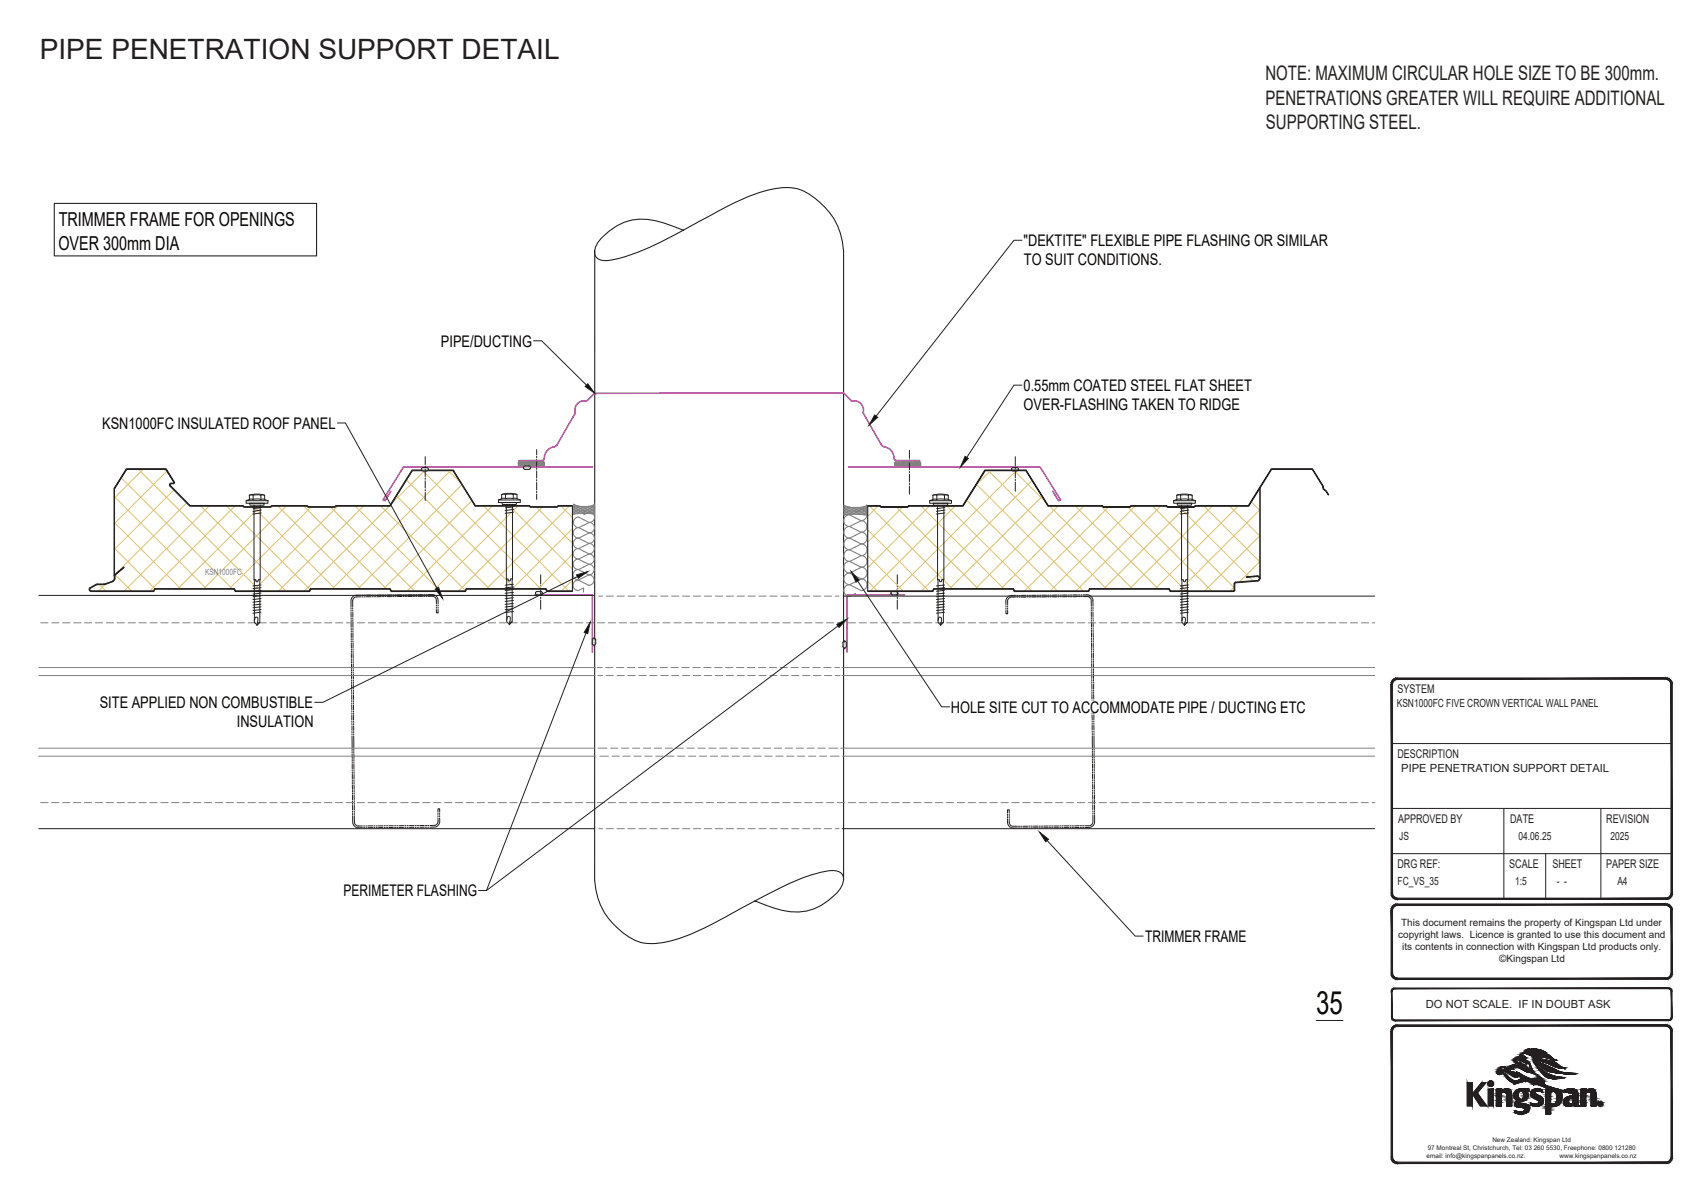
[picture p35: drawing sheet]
<svg xmlns="http://www.w3.org/2000/svg" width="297mm" height="210mm" viewBox="0 0 297 210" stroke-linecap="round" stroke-linejoin="round" font-family="sans-serif">
<defs><g id="words">
<text font-size="5.6" fill="#040503" x="229.7" y="176.9">35</text>
<text font-size="4.9" fill="#231f20" x="6.9" y="10.3">PIPE PENETRATION SUPPORT DETAIL</text>
<g font-size="3.5" fill="#231f20">
<text x="220.8" y="14">NOTE: MAXIMUM CIRCULAR HOLE SIZE TO BE 300mm.</text>
<text x="220.8" y="18.3">PENETRATIONS GREATER WILL REQUIRE ADDITIONAL</text>
<text x="220.9" y="22.5">SUPPORTING STEEL.</text>
</g>
<g font-size="3.4" fill="#040503">
<text x="10.3" y="39.5">TRIMMER FRAME FOR OPENINGS</text>
<text x="10.2" y="43.6">OVER 300mm DIA</text>
</g>
<g font-size="2.8" fill="#040503">
<text x="178.7" y="43">&quot;DEKTITE&quot; FLEXIBLE PIPE FLASHING OR SIMILAR</text>
<text x="178.7" y="46.3">TO SUIT CONDITIONS.</text>
<text x="77" y="60.5">PIPE/DUCTING</text>
<text x="178.7" y="68.2">0.55mm COATED STEEL FLAT SHEET</text>
<text x="178.7" y="71.6">OVER-FLASHING TAKEN TO RIDGE</text>
<text x="17.8" y="74.8">KSN1000FC INSULATED ROOF PANEL</text>
<text x="17.4" y="123.6">SITE APPLIED NON COMBUSTIBLE</text>
<text x="166" y="124.4">HOLE SITE CUT TO ACCOMMODATE PIPE / DUCTING ETC</text>
<text x="41.3" y="127">INSULATION</text>
<text x="60" y="156.5">PERIMETER FLASHING</text>
<text x="199.9" y="164.4">TRIMMER FRAME</text>
</g>
<g font-size="2.1" fill="#231f20">
<text x="243.9" y="121">SYSTEM</text>
<text x="243.9" y="132.3">DESCRIPTION</text>
<text x="244" y="143.6">APPROVED BY</text>
<text x="263.6" y="143.6">DATE</text>
<text x="280.3" y="143.6">REVISION</text>
<text x="243.9" y="151.5">DRG REF:</text>
<text x="263.4" y="151.5">SCALE</text>
<text x="270.9" y="151.5">SHEET</text>
<text x="280.3" y="151.5">PAPER SIZE</text>
</g>
<g font-size="2" fill="#231f20">
<text x="243.8" y="123.5">KSN1000FC FIVE CROWN VERTICAL WALL PANEL</text>
<text x="244.6" y="134.8">PIPE PENETRATION SUPPORT DETAIL</text>
<text x="244.2" y="146.6">JS</text>
<text x="265" y="146.6">04.06.25</text>
<text x="281.1" y="146.6">2025</text>
<text x="243.9" y="154.5">FC_VS_35</text>
<text x="264.4" y="154.5">1:5</text>
<text x="271.7" y="154.5">- -</text>
<text x="282.3" y="154.5">A4</text>
<text x="248.8" y="176">DO NOT SCALE. IF IN DOUBT ASK</text>
</g>
<g font-size="1.7" fill="#231f20">
<text x="244.5" y="161.7">This document remains the property of Kingspan Ltd under</text>
<text x="244" y="163.8">copyright laws. Licence is granted to use this document and</text>
<text x="244.7" y="165.8">its contents in connection with Kingspan Ltd products only.</text>
<text x="261.7" y="168">©Kingspan Ltd</text>
</g>
<text font-size="1.5" fill="#808180" x="35.8" y="100.3">KSN1000FC</text>
<g font-size="1.1" fill="#231f20">
<text x="249" y="202.1">email: info@kingspanpanels.co.nz.</text>
<text x="249.2" y="200.7">97 Montreal St, Christchurch, Tel: 03 260 5530, Freephone: 0800 121280</text>
<text x="260.4" y="199.4">New Zealand: Kingspan Ltd</text>
<text x="272.2" y="202.1">www.kingspanpanels.co.nz</text>
</g>
</g></defs>
<g fill="none" stroke="#808180" stroke-width=".19">
<path d="M90.5 80.9l.4 .5M90.5 81.2l.2 .2M90.6 80.6l.9 .8M90.6 80.5l-.2 .2 .1 .7h4.3M90.7 80.5h4.1l.2 .2M90.7 80.5l-.2 .3M90.7 81.4l.8-.9 .9 .9M90.9 80.5l.9 .9M90.9 80.5l-.4 .6M91.2 80.5l.9 .9M91.2 80.5l-.7 .9M91.7 80.5l-.7 .9"/>
<path d="M91.8 80.5l.9 .9M91.9 80.5l-.7 .9-.7-.7M92 80.5l1 .9M92.2 80.5l-.7 .9M92.2 81.4l.7-.9 1 .9M92.3 80.5l1 .9 .7-.9M92.4 80.5l-.7 .9M92.5 81.4l.7-.9 .9 .9M92.6 80.5l1 .9M92.7 80.5l-.7 .9M93.4 80.5l-.6 .9M93.5 80.5l.9 .9"/>
<path d="M93.7 80.5l-.7 .9M93.8 80.5l.9 .9M94.1 80.5l.9 .8M94.2 80.5l-.7 .9M94.4 80.5l.6 .6M94.5 80.5l-.8 .9M94.7 80.5l.3 .4M94.7 80.5l-.7 .9M94.9 80.6l-.6 .8M95 81.1l-.2 .2M95 81.2v-.4l-.5 .6M95 81.1l-.2 .3"/>
<path d="M100.9 99.4a.92 .92 0 0 0-.9 .9 .92 .92 0 0 0 .9 .9 .92 .92 0 0 0-.9 .9 .92 .92 0 0 0 .9 1l1-.5-.1 .8M100.9 99.4l1.9 .9-1.9 1 1.8 .9a.92 .92 0 0 0 1-.9 .92 .92 0 0 0-.9-1M101 95.7a.92 .92 0 0 0-1 1 .92 .92 0 0 0 1 .9 .92 .92 0 0 0-1 .9 .92 .92 0 0 0 .9 .9M101 93.9a.92 .92 0 0 0-.9 .9 .92 .92 0 0 0 .9 1M101 92.1a.92 .92 0 0 0-.9 .9 .92 .92 0 0 0 .9 .9M101 95.8l1.8 .9M101 93.9l1.8 1M101 92.1l1.8 .9M101.9 89.1v.7l.9-.4a.92 .92 0 0 1 1 .9 .92 .92 0 0 1-1 .9M102.8 98.5a.92 .92 0 0 1 .9 .9 .92 .92 0 0 1-.9 .9M102.8 96.7a.92 .92 0 0 1 .9 .9 .92 .92 0 0 1-.9 .9M102.8 98.5l-1.9 .9"/>
<path d="M102.8 94.8a.92 .92 0 0 1 .9 1 .92 .92 0 0 1-.9 .9M102.8 94.9l-1.8 .9M102.8 96.7l-1.8 .9 1.8 .9M102.8 93a.92 .92 0 0 1 .9 .9 .92 .92 0 0 1-.9 .9M102.8 91.2a.92 .92 0 0 1 .9 .9 .92 .92 0 0 1-.9 .9M102.8 91.2l-1.8 .9M102.8 91.2l-1.8-.9a.92 .92 0 0 0-.9 .9 .92 .92 0 0 0 .9 .9M102.8 93l-1.8 .9M148.2 89.9a1.03 1.03 0 0 0-1 1 1.03 1.03 0 0 0 1.1 1M148.3 91.9l2 1-2 1 2 1.1M148.3 89.9l2 1-2 1M148.3 95.9a1.02 1.02 0 0 0-1 1.1 1.02 1.02 0 0 0 1 1 1.03 1.03 0 0 0-1 1 1.03 1.03 0 0 0 1 1"/>
<path d="M148.3 93.9a1.03 1.03 0 0 0-1 1 1.03 1.03 0 0 0 1 1.1M148.3 91.9a1.03 1.03 0 0 0-1 1 1.03 1.03 0 0 0 1 1M150.3 88.8a1.02 1.02 0 0 1 1 1.1 1.02 1.02 0 0 1-1 1 1.03 1.03 0 0 1 1 1 1.03 1.03 0 0 1-1 1M150.3 88.9l-1 .5v-.4M150.3 99a1.03 1.03 0 0 1 1 1 1.03 1.03 0 0 1-1 1M150.3 97a1.03 1.03 0 0 1 1 1 1.03 1.03 0 0 1-1 1M150.3 94.9a1.03 1.03 0 0 1 1 1.1 1.03 1.03 0 0 1-1 1M150.3 92.9a1.03 1.03 0 0 1 1 1 1.03 1.03 0 0 1-1 1.1M150.3 99l-2 1 2 1M150.3 97l-2 1 2 1M150.3 95l-2 1 2 1M156.1 80.9l.7 .5"/>
<path d="M156.1 81.4h.1M156.1 80.8v.6M156.1 80.8l.2-.2h4.2l.2 .2M156.3 80.6l-.2 .2M156.5 80.6l.9 .8M156.6 80.6l-.5 .5 .4 .3M156.6 81.4l.7-.8 1 .8M156.7 80.6l1 .8M156.8 80.6l-.7 .8M156.9 81.4l.7-.8 1 .8M157 80.6l1 .8M157.1 80.6l-.7 .8"/>
<path d="M157.8 80.6l-.7 .8-.9-.7M157.9 80.6l.9 .8M158.1 80.6l-.7 .8M158.2 80.6l.9 .8 .7-.8M158.3 80.6l-.7 .8M158.4 81.4l.7-.8 .9 .8M158.5 80.6l.9 .8M158.6 80.6l-.7 .8M158.8 80.6l.9 .8M158.8 80.6l-.7 .8M159.3 80.6l-.7 .8M159.4 80.6l.9 .8"/>
<path d="M159.6 80.6l-.7 .8M159.7 80.6l.9 .8M159.9 80.6l.8 .7v-.5M160.1 80.6l-.7 .8M160.2 80.6l.5 .4M160.3 80.6l-.7 .8M160.5 80.6l.2 .1M160.6 80.6l-.7 .8M160.7 81.2l-.2 .2h-4.4M160.7 80.8l-.6 .6M160.7 81.1l-.3 .3M148.3 100a1.02 1.02 0 0 0-1 1 1.02 1.02 0 0 0 1 1 1.03 1.03 0 0 0-1 1.1 1.03 1.03 0 0 0 1 1"/>
<path d="M149.3 104v-.4l-1 .5M150.3 101a1.03 1.03 0 0 1 1 1.1 1.03 1.03 0 0 1-1 1l-2-1 2-1.1"/>
</g>
<g fill="none" stroke="#231f20" stroke-width=".19">
<path d="M9.5 35.5h45.7v9.2h-45.7zM103.8 43.7v109.9a12.2 12.2 0 0 0 8.5 11 18.4 18.4 0 0 0 9.9-2.3l3.7-1.8a148.9 148.9 0 0 1 14.2-7.3l.8-.3a15.8 15.8 0 0 1 4.6-.9 1.59 1.59 0 0 1 1.5 .7 1.59 1.59 0 0 1 0 1.7 9.6 9.6 0 0 1-11.6 4.2l-3.6-1.3M119.2 40.2a19.2 19.2 0 0 0-7.8-1.9 9.8 9.8 0 0 0-7.4 4.7 1.59 1.59 0 0 0 0 1.7 1.59 1.59 0 0 0 1.5 .8 17.9 17.9 0 0 0 6.5-1.7 224 224 0 0 0 14.9-7.7 25.7 25.7 0 0 1 10.3-3.4 8.4 8.4 0 0 1 6.3 3 11.5 11.5 0 0 1 3.7 8.1v109.8M99.9 88.2h-2.5l-.2 .2h-4.6l-.2-.2h-9.4l-3.9-6.2h-7.2l-3.9 6.2h-9.4l-.2 .2h-4.6l-.2-.2h-6.2l-.2 .2h-4.6l-.2-.2h-9.2l-3.5-3.5v-.2l.6-.1 .1-.2-1.4-2.4h-7l-2.1 3.4h.1l2.1-3.3h6.8l1.4 2.3v.1h-.4a.29 .29 0 0 0-.3 .2 .29 .29 0 0 0 .1 .4l3.4 3.4h9.3l.2 .2h4.7l.2-.2h6.1l.2 .2h4.6l.3-.2h9.4l3.9-6.2h7.1l3.8 6.2h9.5l.2 .2h4.6l.2-.2h2.5M99.9 88.3v14.8M151.4 88.2v15M151.5 88.2h2.1l.2 .2h4.6l.2-.2h9.4l3.9-6.2h7.2l3.8 6.2h9.5l.2 .2h4.6l.2-.2h6.2l.2 .2h4.6l.2-.2h9.3l4-6.4h7.2l1.8 3 .1 .5 .4 .3 .5 .8h-.1l-.4-.7-.5-.3-.1-.6-1.8-2.9h-7.1l-4 6.4h-9.3l-.2 .2h-4.7l-.2-.2h-6.1l-.2 .2h-4.7l-.2-.2h-9.4l-3.9-6.2h-7.1l-3.8 6.2h-9.5l-.2 .2h-4.7l-.1-.2h-2.1M15.9 103.2h10.9l.2-.4h13.8l.2 .4h13l.2-.4h13.8l.2 .4h13l.2-.4h13.8l.2 .4h4.5M15.9 103.1h10.9l.2-.4h13.9l.2 .4h12.9l.2-.4h13.9l.2 .4h12.9l.2-.4h13.9l.2 .4h4.4M18.3 101.9h-.1a2.65 2.65 0 0 0-2.6 .9v.3l.3 .1M19.6 101.4l-1.2 .5M19.7 101.5a4.5 4.5 0 0 1-2.8 .6l-1.2 .7v.1l.2 .2"/>
<path d="M20 100.3l-.1 .8-.3 .3M20.1 100.3l1.5-1.3 .1 .1-1.7 1.4M20.1 100.5a.8 .8 0 0 1-.4 1M151.5 103.1h11.3l.1-.4h14l.2 .4h12.9l.1-.4h14l.2 .4h11M151.5 103.2h11.3l.2-.4h13.8l.2 .4h13l.2-.4h13.8l.2 .4h11.1M215.4 103l-.1 .1M215.4 103v-1.1l.1-.3 4-.3a.35 .35 0 0 0 .3-.4 .35 .35 0 0 0-.4-.3l-1.9 .2 1.9-.3a.46 .46 0 0 1 .5 .4 .46 .46 0 0 1-.4 .5l-3.9 .4-.1 1.2M215.5 103l-.2 .2"/>
</g>
<path d="M100.3 72.2l-3.2 5.6a2.43 2.43 0 0 0-2.2 2.4l-.3 .2h-4.1M100.4 71.9l-.1 .3M102.5 69.9l1.3-1.3h43.4l1.3 1.3M102.5 69.9l-.1 .1a1.66 1.66 0 0 0-2 1.9M148.5 69.9l.2 .1a1.69 1.69 0 0 1 2 2.1l3.2 5.6M153.9 77.7l.2 .2a2.23 2.23 0 0 1 2 2.3l.3 .2h4.1M103.4 81.5h-33l-3.6 5.7 .4 .2 1-1.7M148.1 81.5h33.4l3.6 5.7-.4 .2-1-1.7M93.4 103.8h10v10M157.8 103.8h-10v10" fill="none" stroke="#b9519f" stroke-width=".3"/>
<g fill="none" stroke="#dcdbda" stroke-width=".17">
<path d="M73.6 82l.2 .2M73.6 81.7l.5 .5M73.8 81.6l.6 .6M74 81.6l.6 .6M74.3 81.6l.4 .4M74.6 81.6l.1 .2M91.4 81.7l.2 .2M91.4 81.5l.5 .4M91.6 81.3l.6 .6M91.8 81.3l.6 .6M92.1 81.3l.4 .5M92.4 81.4l.2 .1"/>
<path d="M176.5 82l.3 .2M176.6 81.7l.5 .5M176.7 81.6l.6 .6M177 81.6l.6 .6M177.3 81.6l.4 .4M177.6 81.6l.1 .2M93.6 103.3l-.1 .1M93.9 103.2l-.4 .5M94.2 103.2l-.6 .6M94.5 103.2l-.6 .6M94.6 103.4l-.5 .4M94.7 103.6l-.3 .2"/>
<path d="M103.4 111.9l.5 .5M103.4 112.1l.4 .5M103.4 111.6l.6 .6M103.4 112.4l.1 .2M103.5 111.5l.5 .4M103.7 111.4l.3 .2M147.4 111.9l-.3 .3M147.6 112l-.5 .4M147.7 112.9l-.2 .2M147.7 112.1l-.6 .6M147.7 112.6l-.4 .5M147.7 112.4l-.6 .5"/>
<path d="M155.5 103.6l.2 .2M155.5 103.4l.5 .4M155.7 103.2l.6 .6M155.9 103.2l.6 .6M156.2 103.2l.5 .5M156.5 103.3l.2 .1"/>
</g>
<g fill="none" stroke="#231f20" stroke-width=".17">
<path d="M74.2 79.7v1.4M93.7 78.5v.9M93.7 79.7v.2M158.7 78.6v1.4M177.2 79.7v1.6M43.5 87.2l1.3-.1 1.4 .1M43.5 86.4h2.7M43.5 86.5l1.3-.3 1.4 .3v.7l.6 .2M43.5 86.5v.7l-.5 .2h3.8M43.6 87.8h2.5v.4h-2.4zM44.2 86.5v.7M44.3 88.2l.1 20.4 .5 .5 .4-.5 .1-20.4"/>
<path d="M45.5 86.5v.7M45.6 88.6l-1.4 .2M45.6 89l-1.5 .3M45.6 89.5l-1.5 .2M46.8 87.4v.4h-.7h-3.1v-.4M73.6 81.9l.1 .3h.8M73.6 81.9h.1M73.9 81.6l-.3 .3M73.9 81.6h.6M74.2 81.4v.2M74.2 81.9v1.3M74.2 83.4v.3"/>
<path d="M74.2 83.9v1.3M74.2 85.4v.3M74.2 86v1.4M74.5 81.6l.3 .3M74.8 81.9h.1M74.8 81.9l-.3 .3M87.5 87h.7M87.5 87.1l-.5 .2h3.8M87.5 86.3v.8M87.5 86.3l.9-.2 1.4 .1 .4 .1v.8M87.6 87.7h2.6l-.1 .4h-2.4zM88.2 86.3v.8"/>
<path d="M88.4 88.1v20.4l.5 .5 .5-.5v-20.4M89.5 87h.7M89.5 86.3h.7M89.6 86.3h-2.1M89.6 86.3v.7h-1.4M89.6 88.5l-1.4 .1M89.6 88.9l-1.4 .2M89.6 89.4l-1.4 .2M90.2 87.1l.6 .2M90.8 87.3v.4h-.7h-3.1v-.4M91.4 81.6l.1-.2 .8-.1 .3 .3M91.4 81.6h.1"/>
<path d="M92.6 81.6h.1M92.6 81.6l-.2 .3h-.7l-.3-.3M93.7 80.2v1.2M93.7 81.7v.2M93.7 82.2v1.3M93.7 83.7v.3M93.7 84.2v1.3M93.7 85.7v.3M93.7 86.3v.9M158.7 80.3v.2M158.7 80.8v1.2M158.7 82.3v.3"/>
<path d="M158.7 82.8v1.3M158.7 84.3v.3M158.7 84.8v1.5M162.8 86.5l.9-.2h1.3l.5 .2v.7M162.8 86.4h2.7M162.8 87.2h.7M162.8 87.2l-.5 .2h3.8M162.8 86.5v.7M162.9 87.8h2.5v.4h-2.4zM163.5 87.2h1.3M163.5 86.5v.7M163.6 88.2l.1 20.4 .5 .5 .4-.5 .1-20.4"/>
<path d="M164.8 87.2h.7M164.8 86.5v.7M164.9 88.6l-1.4 .2M164.9 89l-1.5 .3M164.9 89.5l-1.5 .2M165.5 87.2l.6 .2M166.1 87.4v.4h-.7h-3.1v-.4M176.5 81.9h.1M176.8 81.6l-.3 .3M176.8 81.6h.6M177.2 81.6v.3M177.2 82.1v1.3"/>
<path d="M177.2 83.6v.3M177.2 84.1v1.6M177.4 81.6l.3 .3M177.7 81.9h.1M177.7 81.9l-.1 .3h-.8l-.3-.3M205.4 86.4h2.7M205.4 87.2l-.6 .2h3.8M205.5 87.8h2.5l-.1 .4h-2.4zM206.1 86.5v.7M206.2 88.2l.1 20.4 .4 .5 .5-.5 .1-20.4M207.4 87.2l-.7-.1-1.3 .1M207.4 87.2h.7"/>
<path d="M207.4 86.5v.7M207.5 88.6l-1.5 .2M207.5 89l-1.5 .3M207.5 89.5l-1.5 .2M208 86.5l-.8-.2h-1.4l-.4 .2v.7M208.1 87.2l.5 .2M208.1 86.5v.7M208.6 87.4v.4h-.6h-3.2v-.4M6.8 103.9h97M44.3 101.2h.3l.1 .2M44.4 108.3a.48 .48 0 0 1 .4-.6l.2 .2-.1 .9M45 101.4l-.2 .2-.1-.2"/>
<path d="M45.3 108.7l-.4 .1-.1 .4M45.4 101.2h-.3l-.1 .2M45.6 102.6l-1.5 .1M45.6 103l-1.5 .2M45.6 103.5l-1.5 .2M45.6 104l-1.5 .2M45.6 104.5l-1.5 .1M45.6 104.9l-1.5 .2M45.6 105.4l-1.5 .2M45.6 105.9l-1.5 .2M45.6 106.4l-1.5 .2M45.6 106.9l-1.5 .1"/>
<path d="M45.6 102.1l-1.5 .2M61.3 106.9v.8M61.3 106.1v.2M61.3 106.5v.2M61.3 107.9v.2M61.3 108.3v.2M61.3 108.7v.8M61.3 109.7v.2M61.3 110.1v.2M61.3 110.5v.8M61.3 111.5v.2M61.3 111.9v.2"/>
<path d="M61.3 112.3v.8M61.3 113.3v.2M61.3 113.7v.2M61.3 114.1v.8M61.3 115.1v.2M61.3 115.5v.2M61.3 115.9v.8M61.3 116.9v.2M61.3 117.3v.2M61.3 117.7l.1 .8M61.4 118.7v.2M61.4 119.1v.2"/>
<path d="M61.4 119.5v.8M61.6 106.5v.2M61.6 106.1v.2M61.6 108.7v.8M61.6 106.9v.8M61.6 107.9v.2M61.6 108.3v.2M61.6 111.9v.2M61.6 109.7v.2M61.6 110.1v.2M61.6 110.5v.8M61.6 111.5v.2"/>
<path d="M61.6 114.1v.8M61.6 112.3v.8M61.6 113.3v.2M61.6 113.7v.2M61.6 115.1v.2M61.6 115.5v.2M61.6 115.9v.8M61.6 116.9v.2M61.6 117.3v.2M61.7 117.7v.8M61.7 118.7v.2M61.7 119.1v.2"/>
<path d="M61.7 119.5v.8M63 103.9a1.23 1.23 0 0 0-1.7 1v1M63 104.2a1.26 1.26 0 0 0-1.3 .3l-.1 1.4M63.1 104.2h.3M63.4 103.9h-.3M63.5 103.9h.2M63.5 104.2h.3M63.9 103.9h.9M63.9 104.2h.9M64.9 103.9h.3M64.9 104.2h.3M65.3 103.9h.2"/>
<path d="M65.3 104.2h.3M66.6 103.8l-.9 .1M66.6 104.1l-.9 .1M66.7 103.8h.3M66.7 104.1h.3M67.1 103.8h.3M67.1 104.1h.3M67.5 103.8h.8M67.5 104.1h.8M68.5 103.8h.3M68.5 104.1h.3M68.9 103.8h.3"/>
<path d="M68.9 104.1h.3M69.3 103.8h.8M69.3 104.1h.8M70.3 103.8h.3M70.3 104.1h.3M70.7 103.8h.3M70.7 104.1h.3M71.1 104.1h.8M71.9 103.8h-.8M72.1 103.8h.2M72.1 104.1h.2M72.5 103.8h.3"/>
<path d="M72.5 104.1h.3M72.9 103.8h.8M72.9 104.1h.8M73.9 103.8h.2M73.9 104.1h.2M74.3 104.1h.3M74.6 103.8h-.3M74.7 103.8a1.29 1.29 0 0 1 1.4 .2 1.29 1.29 0 0 1 .4 1.4M74.7 104.1a1.24 1.24 0 0 1 1.3 .3l.2 1M76.2 106.4v.6h.3v-.6M76.2 105.6v.2M76.2 106v.2"/>
<path d="M76.5 105.6v.2M76.5 106v.2M88.4 101h.3v.3M88.4 108.2a.44 .44 0 0 1 .5-.6l.1 .2-.1 .8M89.1 101.2l-.2 .2-.2-.2M89.4 108.6h-.5v.4M89.4 101h-.2l-.1 .2M89.6 102l-1.4 .1M89.6 102.4l-1.4 .2M89.6 102.9l-1.4 .2M89.6 103.4l-1.4 .2M89.6 103.9l-1.4 .1"/>
<path d="M89.6 104.3l-1.4 .2M89.6 104.8l-1.4 .2M89.6 105.3l-1.4 .2M89.6 105.8l-1.4 .2M89.6 106.3l-1.4 .1M89.6 106.7l-1.4 .2M93.4 103.5l.2 .3h.8M93.4 103.5h.1M94.3 103.2l.4 .3M94.4 100.3v1.6M94.4 102.2v.2M94.4 102.7v1.3"/>
<path d="M94.4 104.2v.3M94.4 104.7v1.6M94.4 103.2l-.8 .1-.2 .2M94.7 103.5h.1M94.7 103.5l-.4 .3M103.7 111.4l.3 .3-.1 .8-.2 .1M103.7 111.4l-.3 .1v.8l.3 .3M103.7 111.4h.1M103.7 112.6h.1M147.1 112.2v.6M147.1 104.1h92.8M147.4 111.9h.1"/>
<path d="M147.4 113.1h.1M147.7 112.2a.31 .31 0 0 0-.3-.3 .31 .31 0 0 0-.3 .3M147.7 112.2v.6M147.7 112.8a.31 .31 0 0 1-.3 .3 .31 .31 0 0 1-.3-.3M155.5 103.5h.1M155.5 103.4l.3-.2h.6a.31 .31 0 0 1 .3 .3 .31 .31 0 0 1-.3 .3h-.6a.31 .31 0 0 1-.3-.4zM156.6 100.3v1.6M156.6 102.2v.2M156.6 102.7v1.3M156.6 104.2v.3M156.6 104.7v1.6M156.7 103.5h.1"/>
<path d="M163.6 101.2h.3l.1 .2M163.7 108.3a.46 .46 0 0 1 .4-.6l.1 .1a.84 .84 0 0 1 0 1M164.3 101.4l-.2 .2-.1-.2M164.6 108.7l-.4 .1-.1 .4M164.7 101.2h-.3l-.1 .2M164.9 102.6l-1.5 .1M164.9 103l-1.5 .2M164.9 103.5l-1.5 .2M164.9 104l-1.5 .2M164.9 104.5l-1.5 .1M164.9 104.9l-1.5 .2M164.9 105.4l-1.5 .2"/>
<path d="M164.9 105.9l-1.5 .2M164.9 106.4l-1.5 .2M164.9 106.9l-1.5 .1M164.9 102.1l-1.5 .2M175.6 106.5v.6h.3v-.6M175.6 105.7v.2M175.6 106.1v.2M175.9 105.7v.2M175.9 106.1v.2M177.2 104.2h-.7a.69 .69 0 0 0-.6 .7v.6M177.2 103.9a1.27 1.27 0 0 0-1.3 .3 1.27 1.27 0 0 0-.3 1.3M177.4 104.2h.2"/>
<path d="M177.4 103.9h.2M177.8 104.2h.2M177.8 103.9h.2M178.3 104.2h.7M179 103.9h-.7M179.2 104.2h.2M179.2 103.9h.2M179.6 104.2h.2M179.6 103.9h.2M180 104.2h.8M180 103.9h.8M181 104.2h.2"/>
<path d="M181 103.9h.2M181.4 104.2h.2M181.4 103.9h.2M181.8 103.9h.8M182.7 104.2h-.9M182.8 104.2h.2M182.8 103.9h.2M183.2 104.2h.2M183.2 103.9h.2M183.6 104.2h.9M184.4 103.9h-.8M184.6 103.9h.2"/>
<path d="M184.8 104.2h-.2M185 104.2h.2M185 103.9h.2M185.4 104.2h.8M185.4 103.9h.8M186.4 104.2h.2M186.4 103.9h.2M186.8 104.2h.2M187 103.8l-.2 .1M187.2 103.8h.8M188 104.1l-.8 .1M188.2 103.8h.2"/>
<path d="M188.2 104.1h.2M188.6 103.8h.2M188.6 104.1h.2M189 103.8a1.21 1.21 0 0 1 1.7 1l.1 1M189 104.1h.7a.68 .68 0 0 1 .7 .7l.1 1M190.5 108.2v.2M190.5 106v.2M190.5 106.4v.2M190.5 106.8v.8M190.5 107.8v.2M190.5 110.4v.8M190.5 108.6v.8"/>
<path d="M190.5 109.6v.2M190.5 110v.2M190.5 111.4v.2M190.5 111.8v.2M190.5 112.2v.8M190.5 113.2v.2M190.5 113.6v.2M190.5 114v.8M190.5 115v.2M190.5 115.4v.2M190.5 115.8v.8M190.5 119.4l.1 .8"/>
<path d="M190.5 116.8v.2M190.5 117.2v.2M190.5 117.6v.8M190.5 118.6v.2M190.5 119v.2M190.8 106v.2M190.8 106.4v.2M190.8 106.8v.8M190.8 107.8v.2M190.8 108.2v.2M190.8 108.6v.8M190.8 109.6v.2"/>
<path d="M190.8 110v.2M190.8 110.4v.8M190.8 111.4v.2M190.8 111.8v.2M190.8 112.2v.8M190.8 113.2v.2M190.8 113.6v.2M190.8 114v.8M190.8 115v.2M190.8 115.4v.2M190.8 115.8v.8M190.8 116.8v.2"/>
<path d="M190.8 117.2v.2M190.8 117.6v.8M190.8 118.6v.2M190.9 119v.2M190.9 119.4v.8M206.2 101.2h.3v.2M206.3 108.3a.46 .46 0 0 1 .3-.6 .42 .42 0 0 1 .3 .6l-.1 .5M206.9 101.4l-.2 .2-.2-.2M207.2 108.7l-.5 .1v.4M207.3 101.2h-.3l-.1 .2M207.4 102.6l-1.4 .1M207.4 103l-1.4 .2"/>
<path d="M207.4 103.5l-1.4 .2M207.4 104l-1.4 .2M207.4 104.5l-1.4 .1M207.4 104.9l-1.4 .2M207.4 105.4l-1.4 .2M207.4 105.9l-1.4 .2M207.4 106.4l-1.4 .2M207.4 106.9l-1.4 .1M207.4 102.1l-1.4 .2M61.4 120.5v.2M61.4 120.9v.2M61.4 121.3v.8"/>
<path d="M61.4 122.3v.2M61.4 122.7v.2M61.4 123.1v.8M61.4 124.1v.2M61.4 124.5v.2M61.4 124.9v.8M61.4 125.9v.2M61.4 126.3v.2M61.4 128.5l.1 2.1M61.4 126.7v.8M61.4 127.7v.2M61.4 128.1v.2"/>
<path d="M61.5 130.8v.2M61.5 131.2v.2M61.5 131.6v.8M61.5 132.6v.2M61.5 133v.2M61.5 133.4v.8M61.5 134.4v.2M61.5 134.8v.2M61.5 135.2v.8M61.5 136.2v.2M61.5 136.6v.2M61.5 137v.8"/>
<path d="M61.5 138v.2M61.5 138.4v.2M61.5 138.8v.8M61.5 139.8v.2M61.7 123.1v.8M61.7 120.5v.2M61.7 120.9v.2M61.7 121.3v.8M61.7 122.3v.2M61.7 122.7v.2M61.7 125.9v.2M61.7 124.1v.2"/>
<path d="M61.7 124.5v.2M61.7 124.9v.8M61.7 128.5v2.1M61.7 126.3v.2M61.7 126.7v.8M61.7 127.7v.2M61.7 128.1v.2M61.7 130.8v.2M61.7 131.2v.2M61.8 131.6v.8M61.8 132.6v.2M61.8 133v.2"/>
<path d="M61.8 133.4v.8M61.8 137v.8M61.8 134.4v.2M61.8 134.8v.2M61.8 135.2v.8M61.8 136.2v.2M61.8 136.6v.2M61.8 138v.2M61.8 138.4v.2M61.8 138.8v.8M61.8 139.8v.2M190.6 120.4v.2"/>
<path d="M190.6 120.8v.2M190.6 121.2v.8M190.6 124.8v.8M190.6 122.2v.2M190.6 122.6v.2M190.6 123v.8M190.6 124v.2M190.6 124.4v.2M190.6 127.6v.2M190.6 125.8v.2M190.6 126.2v.2M190.6 126.6v.8"/>
<path d="M190.6 128.4l.1 2.1M190.6 128v.2M190.7 130.7v.2M190.7 131.1v.2M190.7 131.5v.8M190.7 132.5v.2M190.7 132.9v.2M190.7 133.3v.8M190.7 134.3v.2M190.7 134.7v.2M190.7 135.1v.8M190.7 138.7v.8"/>
<path d="M190.7 136.1v.2M190.7 136.5v.2M190.7 136.9v.8M190.7 137.9v.2M190.7 138.3v.2M190.7 139.7v.2M190.9 120.4v.2M190.9 120.8v.2M190.9 121.2v.8M190.9 122.2v.2M190.9 122.6v.2M190.9 123v.8"/>
<path d="M190.9 124v.2M190.9 124.4v.2M190.9 126.6v.8M190.9 124.8v.8M190.9 125.8v.2M190.9 126.2v.2M190.9 128.4v2.1M190.9 127.6v.2M190.9 128v.2M190.9 132.5v.2M190.9 130.7v.2M190.9 131.1v.2"/>
<path d="M190.9 131.5v.8M191 135.1v.8M191 132.9v.2M191 133.3v.8M191 134.3v.2M191 134.7v.2M191 136.1v.2M191 136.5v.2M191 136.9v.8M191 137.9v.2M191 138.3v.2M191 138.7v.8"/>
<path d="M191 139.7v.2M6.8 144.6h97M61.5 140.2v.2M61.5 142.4l.1 1.1a.98 .98 0 0 0 1 1h.6M61.5 140.6v.8M61.5 141.6v.2M61.5 142v.2M61.8 142.4l.1 1.1a.69 .69 0 0 0 .7 .7h.6M61.8 140.2v.2M61.8 140.6v.8M61.8 141.6v.2M61.8 142v.2"/>
<path d="M63.5 144.5h.2M63.5 144.2h.2M63.9 144.5h.2M63.9 144.2h.2M64.2 144.2h.8M65 144.5h-.7M65.3 144.2h.2M65.3 144.5h.2M65.7 144.2h.2M65.7 144.5h.2M66 144.2h.8M66.1 144.5h.7"/>
<path d="M67.1 144.1h.1M67.1 144.5h.1M67.5 144.1h.2M67.5 144.4h.2M67.9 144.1h.7M67.9 144.4h.7M68.9 144.1h.1M68.9 144.4h.1M69.3 144.1h.1M69.3 144.4h.1M70.4 144.1h-.7M70.4 144.4h-.7"/>
<path d="M70.7 144.1h.1M70.7 144.4h.1M71.1 144.1h.1M71.1 144.4h.1M71.5 144.1h.7M71.5 144.4h.7M72.5 144.4h.1M72.6 144.1h-.1M72.9 144.1h.1M73 144.4h-.1M73.3 144.1h.7M73.3 144.4h.8"/>
<path d="M74.3 144.1h.1M74.3 144.4h.1M74.7 144.1h.1M74.7 144.4h.1M76.4 141.8v-.6h.3v.6M76.4 142.8a1.1 1.1 0 0 1-.3 1.2l-1 .1M76.4 142v.2M76.4 142.4v.2M76.7 142.8a1.17 1.17 0 0 1-.9 1.6h-.7M76.7 142v.2M76.7 142.4v.2M147 144.6h92.9"/>
<path d="M175.8 142.9a1.28 1.28 0 0 0 .4 1.4 1.28 1.28 0 0 0 1.4 .2M175.8 141.9v-.6h.3v.6M175.8 142.1v.2M175.8 142.5v.2M176.1 142.9a1.06 1.06 0 0 0 .5 1.3h1M176.1 142.1v.2M176.1 142.5v.2M177.7 144.5h.3M177.7 144.2h.3M178.1 144.5h.3M178.1 144.2h.3M178.5 144.5h.9"/>
<path d="M178.5 144.2h.9M179.5 144.5h.3M179.5 144.2h.3M179.9 144.2h.3M180.2 144.5h-.3M180.3 144.5h.8M180.3 144.2h.8M181.3 144.5h.3M181.3 144.2h.3M181.7 144.5h.3M181.7 144.2h.3M182.9 144.5h-.8"/>
<path d="M182.9 144.2h-.8M183.1 144.2h.3M183.2 144.5h.2M183.5 144.5h.3M183.5 144.2h.3M183.9 144.5h.8M183.9 144.2h.8M185 144.5h.1M185.1 144.2h-.2M185.3 144.2h.3M185.6 144.5h-.3M185.7 144.5h.8"/>
<path d="M185.7 144.2h.8M186.7 144.2h.2M186.8 144.5h.1M187.1 144.5h.3M187.1 144.2h.3M188.3 144.4l-.8 .1M188.3 144.1l-.8 .1M188.5 144.1h.2M188.6 144.4h.1M188.9 144.4h.2M188.9 144.1h.2M190.7 141.5v.2"/>
<path d="M190.7 140.1v.2M190.7 140.5v.8M190.7 141.9v.2M190.7 142.3v1.1a.69 .69 0 0 1-.7 .7h-.7M191 140.5v.8M191 140.1v.2M191 142.3a2.07 2.07 0 0 1-.2 1.8 1.64 1.64 0 0 1-1.5 .3M191 141.5v.2M191 141.9v.2"/>
</g>
<g fill="none" stroke="#808180" stroke-width=".17">
<path d="M100.1 88.6l3.2 1.1M100.1 88.9l2.2 .7M100.1 89.2l1.3 .4M100.2 88.1l3.5 1.2-1 .3M100.5 88.2l-.4 .1 3.6 1.3-.3 .1M101 88.3l-.9 .3M101.6 88.4l-1.5 .5M101.9 88.4l1.8 .6-1.7 .6M102.4 88.4l-2.3 .8M102.6 88.4l1.1 .4-2.6 .8M103.2 88.3l.5 .2-3.5 1.2M103.6 88.2h.1l-3.6 1.2 .7 .3"/>
<path d="M103.7 89.7l-1.8-.1-1.8 .1v-1.7a3.8 3.8 0 0 0 3.6 0v1.7M147.3 88.1a4.3 4.3 0 0 0 3.6 .3l.4-.3v1.8l-2-.1-2 .1zM147.3 89.3l1.5 .5M147.3 88.3l4 1.2-1.1 .3M147.3 88.8l3.5 1.1M147.3 89.1l2.3 .7M147.4 88.2h-.1M147.7 88.4l-.4 .1 4 1.2-.5 .2M148.3 88.5l-1 .3M148.9 88.6l-1.6 .4M149.2 88.6l2.1 .6-1.9 .6M149.8 88.6l-2.5 .7"/>
<path d="M150.1 88.6l1.2 .3-2.9 .9M150.7 88.5l.6 .2-3.9 1.2M151.1 88.3l.2 .1-4 1.2 .7 .2M6.8 117.9h96.9M6.8 116.5h97.1M7.1 108.7h1.3M9 108.7h1.3M10.9 108.7h1.3M12.8 108.7h1.3M14.7 108.7h1.3M16.6 108.7h1.3M18.6 108.7h1.2"/>
<path d="M20.5 108.7h1.2M22.4 108.7h1.2M24.3 108.7h1.2M26.2 108.7h1.2M28.1 108.7h1.2M30 108.7h1.3M31.9 108.7h1.3M33.8 108.7h1.3M35.7 108.7h1.3M37.6 108.7h1.3M39.5 108.7h1.3M41.4 108.7h1.3"/>
<path d="M43.3 108.7h1.3M45.2 108.7h1.3M47.1 108.7h1.3M49 108.7h1.3M50.9 108.7h1.3M52.8 108.7h1.3M54.7 108.7h1.3M56.6 108.7h1.3M58.6 108.7h1.2M60.5 108.7h1.2M62.4 108.7h1.2M64.3 108.7h1.2"/>
<path d="M66.2 108.7h1.2M68.1 108.7h1.2M70 108.7h1.2M71.9 108.7h1.3M73.8 108.7h1.3M75.7 108.7h1.3M77.6 108.7h1.3M79.5 108.7h1.3M81.4 108.7h1.3M83.3 108.7h1.3M85.2 108.7h1.3M87.1 108.7h1.3"/>
<path d="M89 108.7h1.3M90.9 108.7h1.3M92.8 108.7h1.3M94.7 108.7h1.3M96.6 108.7h1.3M98.5 108.7h1.3M100.5 108.7h1.2M102.4 108.7h1.2M104.2 116.5h.9M104.3 108.7h1.2M104.3 117.9h.9M104.5 104.1h.7"/>
<path d="M105.7 116.5h1.3M105.8 117.9h1.3M105.8 104.1h1.3M106.2 108.7h1.2M107.6 116.5h1.3M107.7 117.9h1.3M107.7 104.1h1.3M108.1 108.7h1.2M109.5 116.5h1.3M109.6 117.9h1.3M109.6 104.1h1.3M110 108.7h1.2"/>
<path d="M111.4 116.5h1.3M111.5 117.9h1.3M111.5 104.1h1.3M111.9 108.7h1.3M113.3 116.5h1.3M113.4 117.9h1.3M113.4 104.1h1.3M113.8 108.7h1.3M115.2 116.5h1.3M115.3 117.9h1.3M115.3 104.1h1.3M115.7 108.7h1.3"/>
<path d="M117.1 116.5h1.3M117.2 117.9h1.3M117.2 104.1h1.3M117.6 108.7h1.3M119 116.5h1.3M119.1 117.9h1.3M119.1 104.1h1.3M119.5 108.7h1.3M120.9 116.5h1.3M121 117.9h1.3M121 104.1h1.3M121.4 108.7h1.3"/>
<path d="M122.8 116.5h1.3M122.9 117.9h1.3M122.9 104.1h1.3M123.3 108.7h1.3M124.7 116.5h1.3M124.8 117.9h1.3M124.8 104.1h1.3M125.2 108.7h1.3M126.6 116.5h1.3M126.7 117.9h1.3M126.7 104.1h1.3M127.1 108.7h1.3"/>
<path d="M128.5 116.5h1.3M128.6 117.9h1.3M128.6 104.1h1.3M129 108.7h1.3M130.4 116.5h1.3M130.5 117.9h1.3M130.5 104.1h1.3M130.9 108.7h1.3M132.3 116.5h1.3M132.5 117.9h1.2M132.5 104.1h1.2M132.8 108.7h1.3"/>
<path d="M134.3 116.5h1.2M134.4 117.9h1.2M134.4 104.1h1.2M134.7 108.7h1.3M136.2 116.5h1.2M136.3 117.9h1.2M136.3 104.1h1.2M136.6 108.7h1.3M138.1 116.5h1.2M138.2 117.9h1.2M138.2 104.1h1.2M138.5 108.7h1.3"/>
<path d="M140 116.5h1.2M140.1 117.9h1.2M140.1 104.1h1.2M140.4 108.7h1.3M141.9 116.5h1.2M142 117.9h1.2M142 104.1h1.2M142.3 108.7h1.3M143.8 116.5h1.2M143.9 117.9h1.3M143.9 104.1h1.3M144.2 108.7h1.3"/>
<path d="M145.7 116.5h.8M145.8 104.1h.6M145.8 117.9h.8M146.1 108.7h1.3M146.9 117.9h93M146.9 116.5h93M148.1 108.7h1.2M150 108.7h1.2M151.9 108.7h1.2M153.8 108.7h1.2M155.7 108.7h1.2M157.6 108.7h1.2"/>
<path d="M159.5 108.7h1.2M161.4 108.7h1.3M163.3 108.7h1.3M165.2 108.7h1.3M167.1 108.7h1.3M169 108.7h1.3M170.9 108.7h1.3M172.8 108.7h1.3M174.7 108.7h1.3M176.6 108.7h1.3M178.5 108.7h1.3M180.4 108.7h1.3"/>
<path d="M182.3 108.7h1.3M184.2 108.7h1.3M186.1 108.7h1.3M188 108.7h1.3M190 108.7h1.2M191.9 108.7h1.2M193.8 108.7h1.2M195.7 108.7h1.2M197.6 108.7h1.2M199.5 108.7h1.2M201.4 108.7h1.3M203.3 108.7h1.3"/>
<path d="M205.2 108.7h1.3M207.1 108.7h1.3M209 108.7h1.3M210.9 108.7h1.3M212.8 108.7h1.3M214.7 108.7h1.3M216.6 108.7h1.3M218.5 108.7h1.3M220.4 108.7h1.3M222.3 108.7h1.3M224.2 108.7h1.3M226.1 108.7h1.3"/>
<path d="M228 108.7h1.3M230 108.7h1.2M231.9 108.7h1.2M233.8 108.7h1.2M235.7 108.7h1.2M237.6 108.7h1.2M239.5 108.7h.4M6.8 132h97.1M6.8 130.6h97M104.4 130.6h1.5M104.7 132h1.5M106.6 130.6h1.2"/>
<path d="M106.8 132h1.3M108.5 130.6h1.2M108.7 132h1.3M110.4 130.6h1.2M110.6 132h1.3M112.3 130.6h1.3M112.5 132h1.3M114.2 130.6h1.3M114.4 132h1.3M116.1 130.6h1.3M116.3 132h1.3M118 130.6h1.3"/>
<path d="M118.3 132h1.2M119.9 130.6h1.3M120.2 132h1.2M121.8 130.6h1.3M122.1 132h1.2M123.7 130.6h1.3M124 132h1.2M125.6 130.6h1.3M125.9 132h1.2M127.5 130.6h1.3M127.8 132h1.2M129.4 130.6h1.3"/>
<path d="M129.7 132h1.3M131.3 130.6h1.3M131.6 132h1.3M133.2 130.6h1.3M133.5 132h1.3M135.1 130.6h1.3M135.4 132h1.3M137 130.6h1.3M137.3 132h1.3M138.9 130.6h1.3M139.2 132h1.3M140.9 130.6h1.2"/>
<path d="M141.1 132h1.3M142.8 130.6h1.2M143 132h1.3M144.7 130.6h1.5M144.9 132h1.5M146.7 130.6h93.2M147.1 132h92.8M7.1 140.1h1.3M9 140.1h1.3M10.9 140.1h1.3M12.8 140.1h1.3M14.7 140.1h1.3"/>
<path d="M16.6 140.1h1.3M18.5 140.1h1.3M20.4 140.1h1.3M22.3 140.1h1.3M24.2 140.1h1.3M26.2 140.1h1.2M28.1 140.1h1.2M30 140.1h1.2M31.9 140.1h1.2M33.8 140.1h1.2M35.7 140.1h1.2M37.6 140.1h1.2"/>
<path d="M39.5 140.1h1.3M41.4 140.1h1.3M43.3 140.1h1.3M45.2 140.1h1.3M47.1 140.1h1.3M49 140.1h1.3M50.9 140.1h1.3M52.8 140.1h1.3M54.7 140.1h1.3M56.6 140.1h1.3M58.5 140.1h1.3M60.4 140.1h1.3"/>
<path d="M62.3 140.1h1.3M64.2 140.1h1.3M66.1 140.1h1.3M68.1 140.1h1.2M70 140.1h1.2M71.9 140.1h1.2M73.8 140.1h1.2M75.7 140.1h1.2M77.6 140.1h1.2M79.5 140.1h1.3M81.4 140.1h1.3M83.3 140.1h1.3"/>
<path d="M85.2 140.1h1.3M87.1 140.1h1.3M89 140.1h1.3M90.9 140.1h1.3M92.8 140.1h1.3M94.7 140.1h1.3M96.6 140.1h1.3M98.5 140.1h1.3M100.4 140.1h1.3M102.3 140.1h1.3M104.2 140.1h1.3M104.5 144.6h.7"/>
<path d="M105.8 144.6h1.3M106.1 140.1h1.3M107.7 144.6h1.3M108.1 140.1h1.2M109.6 144.6h1.3M110 140.1h1.2M111.5 144.6h1.3M111.9 140.1h1.2M113.4 144.6h1.3M113.8 140.1h1.2M115.3 144.6h1.3M115.7 140.1h1.2"/>
<path d="M117.2 144.6h1.3M117.6 140.1h1.2M119.1 144.6h1.3M119.5 140.1h1.3M121 144.6h1.3M121.4 140.1h1.3M122.9 144.6h1.3M123.3 140.1h1.3M124.8 144.6h1.3M125.2 140.1h1.3M126.7 144.6h1.3M127.1 140.1h1.3"/>
<path d="M128.6 144.6h1.3M129 140.1h1.3M130.5 144.6h1.3M130.9 140.1h1.3M132.5 144.6h1.2M132.8 140.1h1.3M134.4 144.6h1.2M134.7 140.1h1.3M136.3 144.6h1.2M136.6 140.1h1.3M138.2 144.6h1.2M138.5 140.1h1.3"/>
<path d="M140.1 144.6h1.2M140.4 140.1h1.3M142 144.6h1.2M142.3 140.1h1.3M143.9 144.6h1.3M144.2 140.1h1.3M145.8 144.6h.6M146.1 140.1h1.3M148.1 140.1h1.2M150 140.1h1.2M151.9 140.1h1.2M153.8 140.1h1.2"/>
<path d="M155.6 140.1h1.3M157.6 140.1h1.2M159.5 140.1h1.2M161.4 140.1h1.2M163.3 140.1h1.2M165.2 140.1h1.2M167.1 140.1h1.2M169 140.1h1.3M170.9 140.1h1.3M172.8 140.1h1.3M174.7 140.1h1.3M176.6 140.1h1.3"/>
<path d="M178.5 140.1h1.3M180.4 140.1h1.3M182.3 140.1h1.3M184.2 140.1h1.3M186.1 140.1h1.3M188 140.1h1.3M189.9 140.1h1.3M191.8 140.1h1.3M193.7 140.1h1.3M195.6 140.1h1.3M197.6 140.1h1.2M199.5 140.1h1.2"/>
<path d="M201.4 140.1h1.2M203.3 140.1h1.2M205.2 140.1h1.2M207.1 140.1h1.2M209 140.1h1.2M210.9 140.1h1.3M212.8 140.1h1.3M214.7 140.1h1.3M216.6 140.1h1.3M218.5 140.1h1.3M220.4 140.1h1.3M222.3 140.1h1.3"/>
<path d="M224.2 140.1h1.3M226.1 140.1h1.3M228 140.1h1.3M229.9 140.1h1.3M231.8 140.1h1.3M233.7 140.1h1.3M235.6 140.1h1.3M237.5 140.1h1.3M239.5 140.1h.4"/>
</g>
<g fill="none" stroke="#dcc06c" stroke-width=".17">
<path d="M19.9 95.7l7.1 7M19.9 91.2l11.6 11.5M19.9 86.7l16.1 16M21.2 83.4l19.3 19.3M24.2 81.9l21.2 21.2M24.9 81.9l-5 5M28.7 81.9l.7 .8M29.1 82.2l-9.2 9.2M29.6 84.6l3.5 3.7h9.3l.2 .2h4.6l.3-.2h6.1l.2 .2h4.6l.3-.2h9.4l3.9-6.2h7.1l3.8 6.2h9.5l.2 .2h4.6l.2-.2h2.5M29.6 84.6l.1-.2 .6-.1v-.1l-1.4-2.3h-6.8l-2.1 3.3h-.1v15.3l.1-.2M30.3 85.5l-10.4 10.4M32.6 87.8l-12.5 12.4"/>
<path d="M35.1 88.3l14.8 14.8M36.5 88.3l-14.8 14.8M39.6 88.3l14.5 14.6M41 88.3l-14.8 14.8M44.2 88.5l14.2 14.2M45.3 88.5l-14.2 14.2M48.5 88.3l14.4 14.4M50 88.3l-14.4 14.4M53 88.3l14.4 14.4M54.3 88.5l-14.2 14.2M57.7 88.5l14.6 14.6M59 88.3l-14.8 14.8"/>
<path d="M62 88.3l14.8 14.8M63.4 88.3l-14.8 14.8M66.5 88.3l14.7 14.8M67.9 88.3l-14.8 14.8M69.2 86.6l16.2 16.1M70.9 83.8l19 18.9M73.8 82.1l20.6 20.6M74.1 82.1l-5.7 5.8M78.3 82.1l2.1 2.2M78.6 82.1l-20.6 20.6M80.6 84.6l-18.1 18.1M82.3 87.4l-15.3 15.3"/>
<path d="M84.5 88.3l14.7 14.8M85.9 88.3l-14.8 14.8M88.9 88.3l11 11M90.4 88.3l-14.8 14.8M93.6 88.5l6.3 6.3M94.7 88.5l-14.6 14.6M97.9 88.3l2 2M99.4 88.3l-14.5 14.4M99.9 96.8l-6 5.9M99.9 92.3l-10.5 10.4M151.5 97.1l6.1 6M151.5 92.6l10.6 10.5"/>
<path d="M151.5 88.3h2.1l.1 .2h4.7l.2-.2h9.5l3.8-6.2h7.1l3.9 6.2h9.4l.2 .2h4.7l.2-.2h6.1l.2 .2h4.7l.2-.2h9.3l2-3.1v15.8a.46 .46 0 0 0-.5-.5l-1.9 .3 1.9-.2a.35 .35 0 0 1 .4 .3 .35 .35 0 0 1-.3 .4l-4 .3-.1 .3v1.1M151.8 88.3l14.4 14.4M153.2 88.3l-1.7 1.7M156.5 88.5l14.2 14.2M157.5 88.5l-6 6M160.8 88.3l14.4 14.4M162.2 88.3l-10.7 10.7M165.3 88.3l14.7 14.8M166.7 88.3l-14.8 14.8M168.7 87.3l15.8 15.8M170.4 84.5l18.6 18.6M172.5 82.1l20.6 20.6"/>
<path d="M172.9 82.1l-2.5 2.5M177 82.1l5.4 5.4M177.4 82.1l-21 21M180.1 83.9l-19.2 19.2M181.8 86.7l-16.1 16M183.2 88.3l14.4 14.4M184.6 88.3l-14.3 14.4M187.7 88.3l14.4 14.4M189.1 88.3l-14.4 14.4M192.2 88.3l14.8 14.8M193.4 88.5l-14.6 14.6M196.9 88.5l14.6 14.6"/>
<path d="M198.1 88.3l-14.8 14.8M201.2 88.3l14.2 14.3M202.6 88.3l-14.8 14.8M205.8 88.5l12.2 12.1M206.9 88.5l-14.2 14.2M210.1 88.3l9.8 9.8M211.6 88.3l-14.4 14.4M214.6 88.3l5.3 5.3M216.1 88.3l-14.4 14.4M218.4 87.6l1.5 1.5M219.9 89l-14.1 14.1M219.9 93.5l-9.7 9.6"/>
<path d="M219.9 98l-3.6 3.6M15.9 103.1h10.9l.2-.4h13.9l.2 .4h12.9l.2-.4h13.9l.2 .4h12.9l.2-.4h13.9l.2 .4h4.4M17.3 102l1.1 1.1M18.3 102l-1.1 1.1M19.7 101.5a4.5 4.5 0 0 1-2.8 .6l-1.2 .7v.1l.2 .2M19.9 100.2l.2 .1 1.5-1.3 .1 .1-1.7 1.4M20 100.3l-.1 .1M20.1 100.5a.8 .8 0 0 1-.4 1M20.1 100.3l2.8 2.8M99.9 101.3l-1.9 1.8M151.5 103.1h11.3l.1-.4h14l.2 .4h12.9l.1-.4h14l.2 .4h11M151.5 101.6l1.6 1.5"/>
<path d="M215.4 103l-.1 .1M215.4 102.5l-.7 .6M218 100.7l.7 .7"/>
</g>
<path d="M19.9 85.2v15.3M79.2 82.1h.1M219.9 85.2v15.8" fill="none" stroke="#231f20" stroke-width=".25"/>
<path d="M152.6 72.4l.6 .4-1.5 1.4z" fill="#040503"/>
<path d="M178.4 41.9h-1.4l-24.1 30.7M152.6 72.4l.6 .4-1.5 1.4z" fill="none" stroke="#231f20" stroke-width=".17"/>
<path d="M168.4 79.7l.6 .3-1.4 1.5z" fill="#040503"/>
<path d="M168.4 79.7l.6 .3-1.4 1.5zM178.4 67.2h-1.4l-8.3 12.6" fill="none" stroke="#231f20" stroke-width=".17"/>
<path d="M102.6 67l1.2 1.6-1.7-1.1z" fill="#040503"/>
<path d="M93.1 59.5h1.4l7.9 7.7M102.6 67l1.2 1.6-1.7-1.1z" fill="none" stroke="#231f20" stroke-width=".17"/>
<path d="M76 102.8l.5-.3 .7 1.9z" fill="#040503"/>
<path d="M58.9 73.8h1.4l16 28.9M76 102.8l.5-.3 .7 1.9z" fill="none" stroke="#231f20" stroke-width=".17"/>
<path d="M6.8 127h47.8v-5.4zM6.8 121.6h47.8l-47.8 5.4z" fill="#fff"/>
<path d="M6.8 127l47.8-5.4v5.4zM6.8 121.6h47.8l-47.8 5.4z" fill="none" stroke="#fff" stroke-width=".17"/>
<path d="M100.6 100.3l2-.5-1.7 1.1z" fill="#040503"/>
<path d="M100.6 100.3l2-.5-1.7 1.1zM100.8 100.6l-44.5 22h-1.4" fill="none" stroke="#231f20" stroke-width=".17"/>
<path d="M166.1 122.4v2l66.7-2zM166.1 124.4l66.7-2v2z" fill="#fff"/>
<path d="M166.1 122.4h66.7l-66.7 2zM166.1 124.4l66.7-2v2z" fill="none" stroke="#fff" stroke-width=".17"/>
<path d="M148.6 99.8l1.4 1.4-.6 .4z" fill="#040503"/>
<path d="M148.6 99.8l1.4 1.4-.6 .4zM149.7 101.4l14.6 22h1.4" fill="none" stroke="#231f20" stroke-width=".17"/>
<path d="M181.4 145.2l1.6 1.3-.5 .4z" fill="#040503"/>
<path d="M181.4 145.2l1.6 1.3-.5 .4zM182.8 146.7l15.3 16.7h1.4" fill="none" stroke="#231f20" stroke-width=".17"/>
<path d="M46.3 152.4v6.1l38.8-6.1zM46.3 158.5l38.8-6.1v6.1z" fill="#fff"/>
<path d="M46.3 152.4h38.8l-38.8 6.1zM46.3 158.5l38.8-6.1v6.1z" fill="none" stroke="#fff" stroke-width=".17"/>
<path d="M103 108.6l-.4 2-.6-.2z" fill="#040503"/>
<path d="M102.3 110.5l-17.4 44.9M103 108.6l-.4 2-.6-.2z" fill="none" stroke="#231f20" stroke-width=".17"/>
<path d="M146 109l1.8-.9-1.4 1.4z" fill="#040503"/>
<path d="M146 109l1.8-.9-1.4 1.4zM146.3 109.3l-61.4 46.1h-1.4M262.5 141.1v15.8M229.7 178.1h4.7" fill="none" stroke="#231f20" stroke-width=".17"/>
<path d="M290.8 156.8l.2 .2h-.2zM290.8 156.8l.2 .2v-.3zM291 156.7l.3 .2-.3 .1zM291 156.7l.3 .2-.1-.3zM291.2 156.6l.3 .1-.2 .2zM291.2 156.6l.3 .1-.1-.2zM291.4 156.5h.3l-.2 .2zM291.5 156.3l-.1 .2h.3zM291.5 156.3l.3-.1-.1 .3zM291.6 156.1l-.1 .2 .3-.1zM291.6 156.1l.3-.2-.1 .3zM291.6 155.9v.2l.3-.2z" fill="#231f20"/>
<path d="M290.8 156.8l.2 .2h-.2zM290.8 156.8l.2-.1v.3zM291 156.7l.3 .2-.3 .1zM291 156.7l.2-.1 .1 .3zM291.2 156.6l.2-.1 .1 .2zM291.2 156.6l.3 .1-.2 .2zM291.4 156.5h.3l-.2 .2zM291.5 156.3l.2 .2h-.3zM291.5 156.3l.3-.1-.1 .3zM291.6 156.1l.2 .1-.3 .1zM291.6 156.1l.3-.2-.1 .3zM291.6 155.9h.3l-.3 .2z" fill="none" stroke="#231f20" stroke-width=".17"/>
<path d="M291.6 119.4v36.5h.3zM291.6 119.4h.3v36.5z" fill="#231f20"/>
<path d="M291.6 119.4h.3v36.5zM291.6 119.4l.3 36.5h-.3z" fill="none" stroke="#231f20" stroke-width=".17"/>
<path d="M291.8 119.1l.1 .3h-.3zM291.6 119.2v.2l.2-.3zM291.7 118.9l.1 .2-.2 .1zM291.5 119l.1 .2 .1-.3zM291.5 118.7l.2 .2-.2 .1zM291.4 118.8l.1 .2v-.3zM291.3 118.5l.2 .2-.1 .1zM291.3 118.5l-.1 .2 .2 .1zM291 118.4l.3 .1-.1 .2zM291 118.4v.2l.2 .1zM290.8 118.3l.2 .1v.2zM290.8 118.3v.3h.2z" fill="#231f20"/>
<path d="M290.8 118.3l.2 .1v.2zM290.8 118.3l.2 .3h-.2zM291 118.4l.2 .3-.2-.1zM291 118.4l.3 .1-.1 .2zM291.3 118.5l.2 .2-.1 .1zM291.3 118.5l.1 .3-.2-.1zM291.4 118.8l.1-.1v.3zM291.5 119l.2-.1-.1 .3zM291.5 118.7l.2 .2-.2 .1zM291.6 119.2l.2-.1-.2 .3zM291.7 118.9l.1 .2-.2 .1zM291.8 119.1l.1 .3h-.3z" fill="none" stroke="#231f20" stroke-width=".17"/>
<path d="M243.9 118.6h46.9v-.3zM243.9 118.3h46.9l-46.9 .3z" fill="#231f20"/>
<path d="M243.9 118.6l46.9-.3v.3zM243.9 118.3h46.9l-46.9 .3z" fill="none" stroke="#231f20" stroke-width=".17"/>
<path d="M243.6 118.4l.3-.1v.3zM243.6 118.4l.1 .2h.2zM243.3 118.5l.3-.1 .1 .2zM243.3 118.5l.2 .2 .2-.1zM243.1 118.7l.2-.2 .2 .2zM243.1 118.7l.2 .1 .2-.1zM243.1 118.7l.2 .1-.4 .1zM242.9 118.9l.2 .1 .2-.2zM242.9 118.9l.2 .1-.3 .1zM242.8 119.1l.3 .1v-.2zM242.8 119.1l.3 .1-.3 .2zM242.8 119.4h.2l.1-.2z" fill="#231f20"/>
<path d="M242.8 119.4l.3-.2-.1 .2zM242.8 119.1l.3 .1-.3 .2zM242.8 119.1l.3-.1v.2zM242.9 118.9l.2 .1-.3 .1zM242.9 118.9l.4-.1-.2 .2zM243.1 118.7l.2 .1-.4 .1zM243.1 118.7h.4l-.2 .1zM243.1 118.7l.2-.2 .2 .2zM243.3 118.5l.4 .1-.2 .1zM243.3 118.5l.3-.1 .1 .2zM243.6 118.4l.3-.1v.3zM243.6 118.4l.3 .2h-.2z" fill="none" stroke="#231f20" stroke-width=".17"/>
<path d="M242.8 119.4l.2 36.5v-36.5zM242.8 119.4l.2 36.5h-.2z" fill="#231f20"/>
<path d="M242.8 119.4h.2v36.5zM242.8 119.4l.2 36.5h-.2z" fill="none" stroke="#231f20" stroke-width=".17"/>
<path d="M242.8 155.9h.2l-.2 .3zM243 155.9l-.2 .3 .3-.1zM242.8 156.2l.3-.1-.2 .4zM243.1 156.1l-.2 .4 .2-.2zM242.9 156.5l.2-.2v.4zM243.1 156.3v.4l.2-.2zM243.1 156.7l.2-.2v.4zM243.3 156.5v.4l.2-.3zM243.5 156.6l.1 .4-.3-.1zM243.5 156.6l.1 .4 .1-.3zM243.7 156.7l.2 .3h-.3zM243.7 156.7l.2 .3v-.2z" fill="#231f20"/>
<path d="M242.8 155.9h.2l-.2 .3zM242.8 156.2l.3-.1-.2 .4zM242.9 156.5l.2-.2v.4zM243 155.9l.1 .2-.3 .1zM243.1 156.1v.2l-.2 .2zM243.1 156.7l.2-.2v.4zM243.1 156.3l.2 .2-.2 .2zM243.3 156.5l.2 .1-.2 .3zM243.5 156.6l.2 .1-.1 .3zM243.5 156.6l.1 .4-.3-.1zM243.7 156.7l.2 .1v.2zM243.7 156.7l.2 .3h-.3z" fill="none" stroke="#231f20" stroke-width=".17"/>
<path d="M243.9 156.8v.2l46.9-.2zM243.9 157l46.9-.2v.2z" fill="#231f20"/>
<path d="M242.9 129.8h48.8M242.9 149h48.8M242.9 141.1h48.8M243.8 157.9l2 .1M243.9 156.8h46.9l-46.9 .2zM243.9 157l46.9-.2v.2zM269.8 149v7.9M279.4 141.1v15.8" fill="none" stroke="#231f20" stroke-width=".17"/>
<path d="M290.8 202.8l.2 .3h-.2zM290.8 202.8l.2 .3v-.3zM291 202.8l.3 .1-.3 .2zM291 202.8l.3 .1-.1-.2zM291.2 202.7l.3 .1-.2 .1zM291.2 202.7l.3 .1-.1-.2zM291.4 202.6l.3-.1-.2 .3zM291.5 202.4l-.1 .2 .3-.1zM291.5 202.4l.3-.1-.1 .2zM291.6 202.2l-.1 .2 .3-.1zM291.6 202.2l.3-.2-.1 .3zM291.6 202v.2l.3-.2z" fill="#231f20"/>
<path d="M290.8 202.8l.2 .3h-.2zM290.8 202.8h.2v.3zM291 202.8l.3 .1-.3 .2zM291 202.8l.2-.1 .1 .2zM291.2 202.7l.2-.1 .1 .2zM291.2 202.7l.3 .1-.2 .1zM291.4 202.6l.3-.1-.2 .3zM291.5 202.4l.2 .1-.3 .1zM291.5 202.4l.3-.1-.1 .2zM291.6 202.2l.2 .1-.3 .1zM291.6 202.2l.3-.2-.1 .3zM291.6 202h.3l-.3 .2z" fill="none" stroke="#231f20" stroke-width=".17"/>
<path d="M291.6 180v22h.3zM291.6 180h.3v22z" fill="#231f20"/>
<path d="M291.6 180h.3v22zM291.6 180l.3 22h-.3z" fill="none" stroke="#231f20" stroke-width=".17"/>
<path d="M291.8 179.7l.1 .3h-.3zM291.6 179.8v.2l.2-.3zM291.7 179.4l.1 .3-.2 .1zM291.5 179.6l.1 .2 .1-.4zM291.5 179.2l.2 .2-.2 .2zM291.4 179.4l.1 .2v-.4zM291.3 179l.2 .2-.1 .2zM291.3 179l-.1 .2 .2 .2zM291 178.9l.3 .1-.1 .2zM291 178.9v.3h.2zM290.8 178.9h.2v.3zM290.8 178.9v.2l.2 .1z" fill="#231f20"/>
<path d="M290.8 178.9h.2v.3zM290.8 178.9l.2 .3-.2-.1zM291 178.9l.2 .3h-.2zM291 178.9l.3 .1-.1 .2zM291.3 179l.2 .2-.1 .2zM291.3 179l.1 .4-.2-.2zM291.4 179.4l.1-.2v.4zM291.5 179.6l.2-.2-.1 .4zM291.5 179.2l.2 .2-.2 .2zM291.6 179.8l.2-.1-.2 .3zM291.7 179.4l.1 .3-.2 .1zM291.8 179.7l.1 .3h-.3z" fill="none" stroke="#231f20" stroke-width=".17"/>
<path d="M243.9 179.1h46.9v-.2zM243.9 178.9h46.9l-46.9 .2z" fill="#231f20"/>
<path d="M243.9 179.1l46.9-.2v.2zM243.9 178.9h46.9l-46.9 .2z" fill="none" stroke="#231f20" stroke-width=".17"/>
<path d="M243.6 178.9h.3v.2zM243.6 178.9l.1 .3 .2-.1zM243.3 179l.3-.1 .1 .3zM243.3 179l.2 .2h.2zM243.1 179.2l.2-.2 .2 .2zM243.1 179.2l.2 .2 .2-.2zM243.1 179.2l.2 .2h-.4zM242.9 179.4l.2 .2 .2-.2zM242.9 179.4l.2 .2-.3 .1zM242.8 179.7l.3 .1v-.2zM242.8 179.7l.3 .1-.3 .2zM242.8 180h.2l.1-.2z" fill="#231f20"/>
<path d="M242.8 180l.3-.2-.1 .2zM242.8 179.7l.3 .1-.3 .2zM242.8 179.7l.3-.1v.2zM242.9 179.4l.2 .2-.3 .1zM242.9 179.4h.4l-.2 .2zM243.1 179.2l.2 .2h-.4zM243.1 179.2h.4l-.2 .2zM243.1 179.2l.2-.2 .2 .2zM243.3 179l.4 .2h-.2zM243.3 179l.3-.1 .1 .3zM243.6 178.9h.3v.2zM243.6 178.9l.3 .2-.2 .1z" fill="none" stroke="#231f20" stroke-width=".17"/>
<path d="M242.8 180l.2 22v-22zM242.8 180l.2 22h-.2z" fill="#231f20"/>
<path d="M242.8 180h.2v22zM242.8 180l.2 22h-.2z" fill="none" stroke="#231f20" stroke-width=".17"/>
<path d="M242.8 202h.2l-.2 .3zM243 202l-.2 .3 .3-.1zM242.8 202.3l.3-.1-.2 .3zM243.1 202.2l-.2 .3 .2-.1zM242.9 202.5l.2-.1v.4zM243.1 202.4v.4l.2-.2zM243.3 202.6v.3l-.2-.1zM243.3 202.6v.3l.2-.2zM243.5 202.7l.1 .4-.3-.2zM243.5 202.7l.1 .4 .1-.3zM243.7 202.8l.2 .3h-.3zM243.7 202.8l.2 .3v-.3z" fill="#231f20"/>
<path d="M242.8 202h.2l-.2 .3zM242.8 202.3l.3-.1-.2 .3zM242.9 202.5l.2-.1v.4zM243 202l.1 .2-.3 .1zM243.1 202.2v.2l-.2 .1zM243.1 202.4l.2 .2-.2 .2zM243.3 202.6l.2 .1-.2 .2zM243.3 202.6v.3l-.2-.1zM243.5 202.7l.2 .1-.1 .3zM243.5 202.7l.1 .4-.3-.2zM243.7 202.8h.2v.3zM243.7 202.8l.2 .3h-.3z" fill="none" stroke="#231f20" stroke-width=".17"/>
<path d="M243.9 202.8v.3l46.9-.3zM243.9 203.1l46.9-.3v.3z" fill="#231f20"/>
<path d="M243.9 202.8h46.9l-46.9 .3zM243.9 203.1l46.9-.3v.3z" fill="none" stroke="#231f20" stroke-width=".17"/>
<path d="M291.2 178l.2 .1-.2 .1zM291.2 178l.2 .1v-.1zM291.4 178h.2l-.2 .1zM291.4 178h.2l-.1-.1zM291.5 177.9l.3-.1-.2 .2zM291.6 177.7l-.1 .2 .3-.1zM291.8 177.5v.3l-.2-.1zM291.7 177.5l-.1 .2 .2-.2z" fill="#231f20"/>
<path d="M291.2 178l.2 .1-.2 .1zM291.2 178h.2v.1zM291.4 178h.2l-.2 .1zM291.4 178l.1-.1 .1 .1zM291.5 177.9l.3-.1-.2 .2zM291.6 177.7l.2 .1-.3 .1zM291.7 177.5h.1l-.2 .2zM291.8 177.5v.3l-.2-.1z" fill="none" stroke="#231f20" stroke-width=".17"/>
<path d="M291.7 173.1v4.4h.1zM291.7 173.1h.1v4.4z" fill="#231f20"/>
<path d="M291.7 173.1h.1v4.4zM291.7 173.1l.1 4.4h-.1z" fill="none" stroke="#231f20" stroke-width=".17"/>
<path d="M291.8 172.8v.3h-.1zM291.6 172.9l.1 .2 .1-.3zM291.6 172.6l.2 .2-.2 .1zM291.6 172.6l-.1 .1 .1 .2zM291.4 172.5l.2 .1-.1 .1zM291.4 172.5v.1l.1 .1zM291.2 172.5h.2v.1zM291.2 172.5v.1h.2z" fill="#231f20"/>
<path d="M291.2 172.5h.2v.1zM291.2 172.5l.2 .1h-.2zM291.4 172.5l.2 .1-.1 .1zM291.4 172.5l.1 .2-.1-.1zM291.6 172.6l.2 .2-.2 .1zM291.6 172.6v.3l-.1-.2zM291.6 172.9l.2-.1-.1 .3zM291.8 172.8v.3h-.1z" fill="none" stroke="#231f20" stroke-width=".17"/>
<path d="M243.5 172.6h47.7v-.1zM243.5 172.5h47.7l-47.7 .1z" fill="#231f20"/>
<path d="M243.5 172.6l47.7-.1v.1zM243.5 172.5h47.7l-47.7 .1z" fill="none" stroke="#231f20" stroke-width=".17"/>
<path d="M243.2 172.5h.3v.1zM243.2 172.5l.1 .1h.2zM243 172.6l.2-.1 .1 .1zM243 172.6l.1 .1 .2-.1zM243 172.6l.1 .1-.2 .1zM242.9 172.8l.1 .1 .1-.2zM242.9 172.8l.1 .1-.2 .2zM243 172.9l-.2 .2h.2z" fill="#231f20"/>
<path d="M242.9 172.8l.2-.1-.1 .2zM242.9 172.8l.1 .1-.2 .2zM243 172.6h.3l-.2 .1zM243 172.6l.2-.1 .1 .1zM243 172.6l.1 .1-.2 .1zM243 172.9v.2h-.2zM243.2 172.5h.3v.1zM243.2 172.5l.3 .1h-.2z" fill="none" stroke="#231f20" stroke-width=".17"/>
<path d="M242.8 173.1l.2 4.4v-4.4zM242.8 173.1l.2 4.4h-.2z" fill="#231f20"/>
<path d="M242.8 173.1h.2v4.4zM242.8 173.1l.2 4.4h-.2z" fill="none" stroke="#231f20" stroke-width=".17"/>
<path d="M242.8 177.5h.2l-.1 .3zM243 177.5l-.1 .3 .1-.1zM242.9 177.8l.1-.1v.3zM243 177.7v.3l.1-.1zM243.1 177.9l.1 .2-.2-.1zM243.1 177.9l.1 .2 .1-.1zM243.3 178l.2 .2-.3-.1zM243.3 178l.2 .2v-.2z" fill="#231f20"/>
<path d="M242.8 177.5h.2l-.1 .3zM242.9 177.8l.1-.1v.3zM243 177.5v.2l-.1 .1zM243 177.7l.1 .2-.1 .1zM243 178l.1-.1 .1 .2zM243.1 177.9l.2 .1-.1 .1zM243.3 178h.2v.2zM243.3 178l.2 .2-.3-.1z" fill="none" stroke="#231f20" stroke-width=".17"/>
<path d="M243.5 178v.2l47.7-.2zM243.5 178.2l47.7-.2v.2z" fill="#231f20"/>
<path d="M243.5 178h47.7l-47.7 .2zM243.5 178.2l47.7-.2v.2z" fill="none" stroke="#231f20" stroke-width=".17"/>
<path d="M290.8 170.7l.2 .2h-.2zM290.8 170.7l.2 .2v-.2zM291 170.7l.3 .1-.3 .1zM291 170.7l.3 .1-.1-.2zM291.2 170.6h.3l-.2 .2zM291.2 170.6h.3l-.1-.1zM291.4 170.5l.3-.1-.2 .2zM291.5 170.3l-.1 .2 .3-.1zM291.5 170.3l.3-.2-.1 .3zM291.6 170.1l-.1 .2 .3-.2zM291.6 170.1l.3-.2-.1 .2zM291.6 169.9v.2l.3-.2z" fill="#231f20"/>
<path d="M290.8 170.7l.2 .2h-.2zM290.8 170.7h.2v.2zM291 170.7l.3 .1-.3 .1zM291 170.7l.2-.1 .1 .2zM291.2 170.6l.2-.1 .1 .1zM291.2 170.6h.3l-.2 .2zM291.4 170.5l.3-.1-.2 .2zM291.5 170.3l.2 .1-.3 .1zM291.5 170.3l.3-.2-.1 .3zM291.6 170.1h.2l-.3 .2zM291.6 170.1l.3-.2-.1 .2zM291.6 169.9h.3l-.3 .2z" fill="none" stroke="#231f20" stroke-width=".17"/>
<path d="M291.6 158.9v11h.3zM291.6 158.9h.3v11z" fill="#231f20"/>
<path d="M291.6 158.9h.3v11zM291.6 158.9l.3 11h-.3z" fill="none" stroke="#231f20" stroke-width=".17"/>
<path d="M291.8 158.6l.1 .3h-.3zM291.6 158.7v.2l.2-.3zM291.7 158.3l.1 .3-.2 .1zM291.5 158.4l.1 .3 .1-.4zM291.5 158.1l.2 .2-.2 .1zM291.5 158.1l-.1 .2 .1 .1zM291.3 157.9l.2 .2-.1 .2zM291.3 157.9l-.1 .2 .2 .2zM291 157.8l.3 .1-.1 .2zM291 157.8v.3h.2zM290.8 157.8h.2v.3zM290.8 157.8v.2l.2 .1z" fill="#231f20"/>
<path d="M290.8 157.8h.2v.3zM290.8 157.8l.2 .3-.2-.1zM291 157.8l.2 .3h-.2zM291 157.8l.3 .1-.1 .2zM291.3 157.9l.2 .2-.1 .2zM291.3 157.9l.1 .4-.2-.2zM291.5 158.4l.2-.1-.1 .4zM291.5 158.1l.2 .2-.2 .1zM291.5 158.1v.3l-.1-.1zM291.6 158.7l.2-.1-.2 .3zM291.7 158.3l.1 .3-.2 .1zM291.8 158.6l.1 .3h-.3z" fill="none" stroke="#231f20" stroke-width=".17"/>
<path d="M243.9 158h46.9v-.2zM243.9 157.8h46.9l-46.9 .2z" fill="#231f20"/>
<path d="M243.9 158l46.9-.2v.2zM243.9 157.8h46.9l-46.9 .2z" fill="none" stroke="#231f20" stroke-width=".17"/>
<path d="M243.6 157.8h.3v.2zM243.6 157.8l.1 .3 .2-.1zM243.3 157.9l.3-.1 .1 .3zM243.3 157.9l.2 .2h.2zM243.1 158.1l.2-.2 .2 .2zM243.1 158.1l.2 .2 .2-.2zM243.1 158.1l.2 .2h-.4zM242.9 158.3l.2 .1 .2-.1zM242.9 158.3l.2 .1-.3 .2zM242.8 158.6l.3 .1v-.3zM242.8 158.6l.3 .1-.3 .2zM242.8 158.9h.2l.1-.2z" fill="#231f20"/>
<path d="M242.8 158.9l.3-.2-.1 .2zM242.8 158.6l.3 .1-.3 .2zM242.8 158.6l.3-.2v.3zM242.9 158.3l.2 .1-.3 .2zM242.9 158.3h.4l-.2 .1zM243.1 158.1l.2 .2h-.4zM243.1 158.1h.4l-.2 .2zM243.1 158.1l.2-.2 .2 .2zM243.3 157.9l.4 .2h-.2zM243.3 157.9l.3-.1 .1 .3zM243.6 157.8h.3v.2zM243.6 157.8l.3 .2-.2 .1z" fill="none" stroke="#231f20" stroke-width=".17"/>
<path d="M242.8 158.9l.2 11v-11zM242.8 158.9l.2 11h-.2z" fill="#231f20"/>
<path d="M242.8 158.9h.2v11zM242.8 158.9l.2 11h-.2z" fill="none" stroke="#231f20" stroke-width=".17"/>
<path d="M242.8 169.9h.2l-.2 .2zM243 169.9l-.2 .2h.3zM242.8 170.1h.3l-.2 .3zM243.1 170.1l-.2 .3 .2-.1zM242.9 170.4l.2-.1v.3zM243.1 170.3v.3l.2-.1zM243.1 170.6l.2-.1v.3zM243.3 170.5v.3l.2-.2zM243.5 170.6l.1 .3-.3-.1zM243.5 170.6l.1 .3 .1-.2zM243.7 170.7l.2 .2h-.3zM243.7 170.7l.2 .2v-.2z" fill="#231f20"/>
<path d="M242.8 169.9h.2l-.2 .2zM242.8 170.1h.3l-.2 .3zM242.9 170.4l.2-.1v.3zM243 169.9l.1 .2h-.3zM243.1 170.1v.2l-.2 .1zM243.1 170.6l.2-.1v.3zM243.1 170.3l.2 .2-.2 .1zM243.3 170.5l.2 .1-.2 .2zM243.5 170.6l.2 .1-.1 .2zM243.5 170.6l.1 .3-.3-.1zM243.7 170.7h.2v.2zM243.7 170.7l.2 .2h-.3z" fill="none" stroke="#231f20" stroke-width=".17"/>
<path d="M243.9 170.7v.2l46.9-.2zM243.9 170.9l46.9-.2v.2z" fill="#231f20"/>
<g fill="none" stroke="#231f20" stroke-width=".17">
<path d="M243.9 170.7h46.9l-46.9 .2zM243.9 170.9l46.9-.2v.2zM261.3 186.9l.2 .4 .5 .1a.39 .39 0 0 1-.6 .1 .39 .39 0 0 1-.1-.6zM261.7 186.4h.1a.98 .98 0 0 1 1.4 .1l.1 .2 .2-.4a.98 .98 0 0 1 1.5-.2v-.3a1.2 1.2 0 0 1-.8-.8l.3 .4-.2-.7a1.33 1.33 0 0 0 1.2-.7l.3-.2a1.08 1.08 0 0 1 1.2-.7l-.8 .6a1.08 1.08 0 0 0-.9 .7 .8 .8 0 0 1 1.1 .3l-.1-.1a1.63 1.63 0 0 0-1.7 .2l.1 .1a.37 .37 0 0 0 0 .6 .37 .37 0 0 0 .6-.1 .67 .67 0 0 1 .1 1l1 .5-.4-1 1.2 1.2-.3-1.5a2.95 2.95 0 0 0 1.1 1.8l.1 .2-1.6-.5-2.1-1.2-.2 .1 .3 .4-.2-.1a.38 .38 0 0 0-.6-.1v.2l.5 .2h-.6a.34 .34 0 0 0 0 .4 .34 .34 0 0 0 .3 .2l-.2-.1 1 .2v-.2a6.1 6.1 0 0 0 2.6 1.8l.4 .3 .5-.3a1.53 1.53 0 0 1 1.3-.2l-.1 .1 .3 .6 2.1 .7 3.2 .8a23.5 23.5 0 0 1-7-1.8l-.4 .3-.2-.3-.9-.4-.2 .1-.9 .1-1.1 .4-.1-.2a5.1 5.1 0 0 1-1.8-1.7l-.3-.2a.46 .46 0 0 1-.6 0 .46 .46 0 0 1 0-.7zM261.7 186.5l.1 .7a.35 .35 0 0 1-.2-.3 .35 .35 0 0 1 .1-.4zM262.1 186.4l.1-.1a2.2 2.2 0 0 1 1.5 1.1l-1.1-.7-.6 .2zM262.3 187l.2-.1 1.8 1h.3l-.2 .1h.1l.4-.1 .1-.2 .7 .6-.7 .2a1.2 1.2 0 0 1-1.5-.3l-1.3-1.1zM264 187.3h.3zM265 187.2a4.1 4.1 0 0 0 2.9 1l-.3 .4a.72 .72 0 0 0 .7-1l.9 .7-1.5 .7a9.9 9.9 0 0 1-2.7-1.8zM265.2 184.9l.3-.2h.7v.2h-.2a.73 .73 0 0 1 .6 .7l-.6-.6 .4 .7-.6-.5-.8-.1zM265.2 186l.1 .3-.1-.1zM265.8 185.8h.1l-.1 .4-.2 .2z"/>
<path d="M265.8 183.9a1.98 1.98 0 0 0 1.5-.7l.3-.1 .7 .1h-.4a2.67 2.67 0 0 1-2.1 .7zM266.3 186.3l.6 .8-.2-.1zM266.4 183.9h.6l.6-.3a1.72 1.72 0 0 1 2.3 .2 3.5 3.5 0 0 0-2.4 .2zM267 184.2l1-.1a2.53 2.53 0 0 1 3.1 .8l.5 .2-.5-.1a7.9 7.9 0 0 0-3.2-.5zM267.6 184.6l.5 .1a7.7 7.7 0 0 1 4.4 1.5l.6 .2a4.8 4.8 0 0 1-3.2-.8l-1.3-.5zM267.6 185.2a6.7 6.7 0 0 0 5.4 2.9 5.7 5.7 0 0 1-3.2-.2 9 9 0 0 1-2.2-2.7zM267.6 184.9l2.5 1.2a8.1 8.1 0 0 0 5 1.3 10.3 10.3 0 0 1-5.6-.8z"/>
</g>
<path d="M266.9 183.1h.1" fill="none" stroke="#231f20" stroke-width=".17"/>
<path d="M266.9 183.1h.1zM266.8 183.1h.2z" fill="#231f20"/>
<path d="M266.8 183.1h.2zM266.9 183.1h.1z" fill="none" stroke="#231f20" stroke-width=".17"/>
<path d="M266.8 183.1h.2zM266.7 183.1h.3z" fill="#231f20"/>
<path d="M266.7 183.1h.3zM266.8 183.1h.2z" fill="none" stroke="#231f20" stroke-width=".17"/>
<path d="M266.7 183.1h.3zM266.5 183.2h.5z" fill="#231f20"/>
<path d="M266.5 183.2h.5zM266.7 183.1h.3z" fill="none" stroke="#231f20" stroke-width=".17"/>
<path d="M266.5 183.2h.5zM266.5 183.2h.5z" fill="#231f20"/>
<path d="M266.5 183.2h.5z" fill="none" stroke="#231f20" stroke-width=".17"/>
<path d="M266.5 183.2h.5zM266.4 183.2h.6z" fill="#231f20"/>
<path d="M266.4 183.2h.6zM266.5 183.2h.5z" fill="none" stroke="#231f20" stroke-width=".17"/>
<path d="M266.4 183.2h.6zM266.4 183.2h.5z" fill="#231f20"/>
<path d="M266.4 183.2h.5zM266.4 183.2h.6z" fill="none" stroke="#231f20" stroke-width=".17"/>
<path d="M266.4 183.2h.5zM266.3 183.3h.6z" fill="#231f20"/>
<path d="M266.4 183.2h.5zM266.4 183.2l.5 .1z" fill="none" stroke="#231f20" stroke-width=".17"/>
<path d="M266.3 183.3h.6zM266.3 183.3h.5z" fill="#231f20"/>
<path d="M266.3 183.3h.5zM266.3 183.3h.6z" fill="none" stroke="#231f20" stroke-width=".17"/>
<path d="M266.3 183.3l.3 .2 .2-.2zM266.3 183.3l.3 .2h-.5z" fill="#231f20"/>
<path d="M266.3 183.3h.5l-.2 .2zM266.3 183.3l.3 .2h-.5z" fill="none" stroke="#231f20" stroke-width=".17"/>
<path d="M266.1 183.5h.5zM266.1 183.5h.5z" fill="#231f20"/>
<path d="M266.1 183.5h.5z" fill="none" stroke="#231f20" stroke-width=".17"/>
<path d="M266.1 183.5l.4 .1 .1-.1zM266.1 183.5l.4 .1h-.5z" fill="#231f20"/>
<path d="M266.1 183.5l.4 .1h-.5zM266.1 183.5h.5l-.1 .1z" fill="none" stroke="#231f20" stroke-width=".17"/>
<path d="M266 183.6h.5zM266 183.7h.4z" fill="#231f20"/>
<path d="M266 183.6l.4 .1h-.4zM266 183.6h.5z" fill="none" stroke="#231f20" stroke-width=".17"/>
<path d="M265.9 183.7h.5zM265.9 183.7h.4z" fill="#231f20"/>
<path d="M265.9 183.7h.4zM265.9 183.7h.5z" fill="none" stroke="#231f20" stroke-width=".17"/>
<path d="M265.9 183.7h.4zM265.9 183.7h.3z" fill="#231f20"/>
<path d="M265.9 183.7h.3zM265.9 183.7h.4z" fill="none" stroke="#231f20" stroke-width=".17"/>
<path d="M265.9 183.7h.3zM265.8 183.8h.2z" fill="#231f20"/>
<path d="M265.8 183.8h.2zM265.9 183.7h.3z" fill="none" stroke="#231f20" stroke-width=".17"/>
<path d="M265.8 183.8h.2zM265.8 183.8h.2z" fill="#231f20"/>
<path d="M265.8 183.8h.2z" fill="none" stroke="#231f20" stroke-width=".17"/>
<path d="M265.8 183.8h.2zM265.7 183.9h.2z" fill="#231f20"/>
<path d="M265.8 183.8h.2zM265.8 183.8l.1 .1z" fill="none" stroke="#231f20" stroke-width=".17"/>
<path d="M265.7 183.9h.2zM265.7 183.9h.1zM265.7 183.9h.1z" fill="#231f20"/>
<path d="M265.7 183.9h.1zM265.7 183.9h.2z" fill="none" stroke="#231f20" stroke-width=".17"/>
<path d="M265.7 183.9h.1z" fill="#231f20"/>
<path d="M265.7 183.9h.1z" fill="none" stroke="#231f20" stroke-width=".17"/>
<path d="M265.7 183.9h.1zM265.7 183.9h.1zM265.7 183.9h.1zM265.7 183.9h.1z" fill="#231f20"/>
<path d="M265.7 183.9h.1z" fill="none" stroke="#231f20" stroke-width=".17"/>
<path d="M265.7 183.9h.1z" fill="#231f20"/>
<path d="M265.7 183.9h.1M265.7 183.9h.1z" fill="none" stroke="#231f20" stroke-width=".17"/>
<path d="M265.5 184l.1-.1z" fill="#231f20"/>
<path d="M265.5 184l.1-.1zM265.7 183.9h.1" fill="none" stroke="#231f20" stroke-width=".17"/>
<path d="M265.5 184h.1M265.6 184h.1" fill="none" stroke="#231f20" stroke-width=".17"/>
<path d="M265.5 184h.1" fill="none" stroke="#231f20" stroke-width=".17"/>
<path d="M265.4 184v.1zM265.3 184.1l.1-.1z" fill="#231f20"/>
<path d="M265.3 184.1l.1-.1zM265.4 184v.1z" fill="none" stroke="#231f20" stroke-width=".17"/>
<path d="M265.3 184.1h.1zM265.3 184.2h.1z" fill="#231f20"/>
<path d="M265.3 184.1h.1zM265.3 184.1l.1 .1z" fill="none" stroke="#231f20" stroke-width=".17"/>
<path d="M265.8 184.2h.1" fill="none" stroke="#231f20" stroke-width=".17"/>
<path d="M265.8 184.2l.1 .1zM265.6 184.3h.3zM265.6 184.3h.3z" fill="#231f20"/>
<path d="M265.6 184.3h.3zM265.8 184.2l.1 .1z" fill="none" stroke="#231f20" stroke-width=".17"/>
<path d="M265.6 184.3h.3z" fill="#231f20"/>
<path d="M265.6 184.3h.3z" fill="none" stroke="#231f20" stroke-width=".17"/>
<path d="M265.3 184.2v.1l.1-.1zM265.3 184.2v.1h-.1z" fill="#231f20"/>
<path d="M265.3 184.2h.1l-.1 .1zM265.3 184.2v.1h-.1z" fill="none" stroke="#231f20" stroke-width=".17"/>
<path d="M265.6 184.3h.3zM265.5 184.3h.4z" fill="#231f20"/>
<path d="M265.5 184.3h.4zM265.6 184.3h.3z" fill="none" stroke="#231f20" stroke-width=".17"/>
<path d="M265.5 184.3h.5zM265.4 184.3h.6z" fill="#231f20"/>
<path d="M265.4 184.3h.6zM265.5 184.3h.5z" fill="none" stroke="#231f20" stroke-width=".17"/>
<path d="M265.2 184.3l.1 .1zM265.2 184.3l.1 .1h-.1z" fill="#231f20"/>
<path d="M265.2 184.3l.1 .1zM265.2 184.3l.1 .1h-.1z" fill="none" stroke="#231f20" stroke-width=".17"/>
<path d="M265.2 184.4h.1zM265.2 184.4h.1z" fill="#231f20"/>
<path d="M265.2 184.4h.1z" fill="none" stroke="#231f20" stroke-width=".17"/>
<path d="M265.4 184.3l.6 .1zM265.3 184.4h.7z" fill="#231f20"/>
<path d="M265.3 184.4h.7zM265.4 184.3l.6 .1z" fill="none" stroke="#231f20" stroke-width=".17"/>
<path d="M265.2 184.4h.1zM265.2 184.4h.1z" fill="#231f20"/>
<path d="M265.2 184.4h.1z" fill="none" stroke="#231f20" stroke-width=".17"/>
<path d="M265.2 184.4h.9zM265.2 184.4h.9z" fill="#231f20"/>
<path d="M265.2 184.4h.9z" fill="none" stroke="#231f20" stroke-width=".17"/>
<path d="M265.2 184.4h.9zM265.2 184.4h.9zM265.2 184.4h.9zM265.2 184.4h.9z" fill="#231f20"/>
<path d="M265.2 184.4h.9z" fill="none" stroke="#231f20" stroke-width=".17"/>
<path d="M265.2 184.4l.9 .1zM265.1 184.5h1z" fill="#231f20"/>
<path d="M265.1 184.5h1zM265.2 184.4l.9 .1z" fill="none" stroke="#231f20" stroke-width=".17"/>
<path d="M265.7 184.5h.4zM265.7 184.5h.4z" fill="#231f20"/>
<path d="M265.7 184.5h.4z" fill="none" stroke="#231f20" stroke-width=".17"/>
<path d="M265.1 184.5h.4zM265.1 184.5h.6z" fill="#231f20"/>
<path d="M265.1 184.5h.4zM265.1 184.5h.6z" fill="none" stroke="#231f20" stroke-width=".17"/>
<path d="M265.1 184.5h.4zM265.1 184.5h.3z" fill="#231f20"/>
<path d="M265.1 184.5h.3zM265.1 184.5h.4z" fill="none" stroke="#231f20" stroke-width=".17"/>
<path d="M265.7 184.5h.4zM265.7 184.5h.4z" fill="#231f20"/>
<path d="M265.7 184.5h.4z" fill="none" stroke="#231f20" stroke-width=".17"/>
<path d="M265.1 184.5h.3zM265.1 184.5h.3z" fill="#231f20"/>
<path d="M265.1 184.5h.3z" fill="none" stroke="#231f20" stroke-width=".17"/>
<path d="M265.8 184.5h.4zM265.8 184.5h.4z" fill="#231f20"/>
<path d="M265.8 184.5h.4z" fill="none" stroke="#231f20" stroke-width=".17"/>
<path d="M265.1 184.5h.3zM265 184.5h.3zM264.9 184.5h.4z" fill="#231f20"/>
<path d="M264.9 184.5h.4zM265 184.5h.3zM265.1 184.5h.3z" fill="none" stroke="#231f20" stroke-width=".17"/>
<path d="M265 184.5h.3z" fill="#231f20"/>
<path d="M265 184.5h.3z" fill="none" stroke="#231f20" stroke-width=".17"/>
<path d="M266 184.5l.3 .1zM266 184.5l.3 .1z" fill="#231f20"/>
<path d="M266 184.5l.3 .1z" fill="none" stroke="#231f20" stroke-width=".17"/>
<path d="M264.9 184.5h.4zM264.8 184.6h.3z" fill="#231f20"/>
<path d="M264.8 184.6h.3zM264.9 184.5h.4z" fill="none" stroke="#231f20" stroke-width=".17"/>
<path d="M266.1 184.6h.2zM266.1 184.6h.2z" fill="#231f20"/>
<path d="M266.1 184.6h.2z" fill="none" stroke="#231f20" stroke-width=".17"/>
<path d="M266.2 184.6h.2zM266.2 184.6h.2z" fill="#231f20"/>
<path d="M266.2 184.6h.2z" fill="none" stroke="#231f20" stroke-width=".17"/>
<path d="M266.2 184.6h.2zM266.2 184.6h.2z" fill="#231f20"/>
<path d="M266.2 184.6h.2z" fill="none" stroke="#231f20" stroke-width=".17"/>
<path d="M266.3 184.6h.1zM266.3 184.6h.1z" fill="#231f20"/>
<path d="M266.3 184.6h.1zM266.4 184.6h.1M266.3 184.6h.1" fill="none" stroke="#231f20" stroke-width=".17"/>
<path d="M264.8 184.6h.3zM264.6 184.6h.3z" fill="#231f20"/>
<path d="M264.6 184.6h.3zM264.8 184.6h.3z" fill="none" stroke="#231f20" stroke-width=".17"/>
<path d="M266.4 184.6h.1M266.3 184.6h.1M266.4 184.7h.1" fill="none" stroke="#231f20" stroke-width=".17"/>
<path d="M264.6 184.6h.3zM264.5 184.7h.3z" fill="#231f20"/>
<path d="M264.5 184.7h.3zM264.6 184.6h.3z" fill="none" stroke="#231f20" stroke-width=".17"/>
<path d="M264.5 184.7h.3zM264.4 184.7h.4z" fill="#231f20"/>
<path d="M264.4 184.7h.4zM264.5 184.7h.3z" fill="none" stroke="#231f20" stroke-width=".17"/>
<path d="M264.4 184.7h.4zM264.3 184.7h.4z" fill="#231f20"/>
<path d="M264.3 184.7h.4zM264.4 184.7h.4z" fill="none" stroke="#231f20" stroke-width=".17"/>
<path d="M264.3 184.7h.4zM264.3 184.7h.4z" fill="#231f20"/>
<path d="M264.3 184.7h.4z" fill="none" stroke="#231f20" stroke-width=".17"/>
<path d="M264.3 184.7h.4zM264.3 184.7l.3 .1z" fill="#231f20"/>
<path d="M264.3 184.7l.3 .1zM264.3 184.7h.4z" fill="none" stroke="#231f20" stroke-width=".17"/>
<path d="M264.3 184.8h.3zM264.3 184.8h.3z" fill="#231f20"/>
<path d="M264.3 184.8h.3z" fill="none" stroke="#231f20" stroke-width=".17"/>
<path d="M264.3 184.8h.3zM264.3 184.8h.3zM264.3 184.8h.3zM264.3 184.8h.3z" fill="#231f20"/>
<path d="M264.3 184.8h.3z" fill="none" stroke="#231f20" stroke-width=".17"/>
<path d="M264.3 184.8h.3zM264.3 184.8h.3z" fill="#231f20"/>
<path d="M264.3 184.8h.3z" fill="none" stroke="#231f20" stroke-width=".17"/>
<path d="M264.3 184.8h.3zM264.3 184.8h.3zM264.3 184.8h.3zM264.3 184.8h.3z" fill="#231f20"/>
<path d="M264.3 184.8h.3z" fill="none" stroke="#231f20" stroke-width=".17"/>
<path d="M264.3 184.8l.4 .1zM264.3 184.8l.4 .1z" fill="#231f20"/>
<path d="M264.3 184.8l.4 .1z" fill="none" stroke="#231f20" stroke-width=".17"/>
<path d="M264.3 184.9h.4zM264.3 184.9h.4z" fill="#231f20"/>
<path d="M264.3 184.9h.4z" fill="none" stroke="#231f20" stroke-width=".17"/>
<path d="M264.3 184.9h.4zM264.3 184.9h.4z" fill="#231f20"/>
<path d="M264.3 184.9h.4z" fill="none" stroke="#231f20" stroke-width=".17"/>
<path d="M267.6 184.9h.1" fill="none" stroke="#231f20" stroke-width=".17"/>
<path d="M264.4 184.9h.4zM264.4 184.9h.4z" fill="#231f20"/>
<path d="M264.4 184.9h.4z" fill="none" stroke="#231f20" stroke-width=".17"/>
<path d="M267.7 184.9h.1M267.6 184.9h.1" fill="none" stroke="#231f20" stroke-width=".17"/>
<path d="M267.7 184.9h.1M267.6 184.9h.1M267.7 185h.1" fill="none" stroke="#231f20" stroke-width=".17"/>
<path d="M264.4 184.9h.4zM264.4 184.9l.3 .1z" fill="#231f20"/>
<path d="M264.4 184.9l.3 .1zM264.4 184.9h.4z" fill="none" stroke="#231f20" stroke-width=".17"/>
<path d="M264.2 185h.1" fill="none" stroke="#231f20" stroke-width=".17"/>
<path d="M264.3 185h.1M264.2 185h.1" fill="none" stroke="#231f20" stroke-width=".17"/>
<path d="M267.7 185h.1zM267.7 185h.1z" fill="#231f20"/>
<path d="M267.7 185h.1z" fill="none" stroke="#231f20" stroke-width=".17"/>
<path d="M264.2 185h.1zM264.2 185h.1z" fill="#231f20"/>
<path d="M264.2 185h.1z" fill="none" stroke="#231f20" stroke-width=".17"/>
<path d="M267.7 185h.1zM267.7 185h.1z" fill="#231f20"/>
<path d="M267.7 185h.1z" fill="none" stroke="#231f20" stroke-width=".17"/>
<path d="M264.4 185h.3zM264.4 185h.2z" fill="#231f20"/>
<path d="M264.4 185h.2zM264.4 185h.3z" fill="none" stroke="#231f20" stroke-width=".17"/>
<path d="M264.2 185h.1zM264.2 185h.1zM264.2 185h.1zM264.2 185h.1z" fill="#231f20"/>
<path d="M264.2 185h.1z" fill="none" stroke="#231f20" stroke-width=".17"/>
<path d="M264.2 185l.1 .1zM264.2 185l.1 .1z" fill="#231f20"/>
<path d="M264.2 185l.1 .1z" fill="none" stroke="#231f20" stroke-width=".17"/>
<path d="M264.4 185h.2zM264.4 185l.2 .1z" fill="#231f20"/>
<path d="M264.4 185h.2zM264.4 185l.2 .1z" fill="none" stroke="#231f20" stroke-width=".17"/>
<path d="M264.4 185.1h.2zM264.4 185.1h.2zM264.4 185.1h.2zM264.4 185.1h.2z" fill="#231f20"/>
<path d="M264.4 185.1h.2z" fill="none" stroke="#231f20" stroke-width=".17"/>
<path d="M264.2 185.1h.2zM264.2 185.1h.2z" fill="#231f20"/>
<path d="M264.2 185.1h.2z" fill="none" stroke="#231f20" stroke-width=".17"/>
<path d="M264.4 185.1h.2zM264.4 185.1h.2z" fill="#231f20"/>
<path d="M264.4 185.1h.2z" fill="none" stroke="#231f20" stroke-width=".17"/>
<path d="M267.7 185l.3 .1zM267.7 185l.3 .1z" fill="#231f20"/>
<path d="M267.7 185l.3 .1z" fill="none" stroke="#231f20" stroke-width=".17"/>
<path d="M267.8 185.1h.2zM267.8 185.1h.2z" fill="#231f20"/>
<path d="M267.8 185.1h.2z" fill="none" stroke="#231f20" stroke-width=".17"/>
<path d="M264.2 185.1h.2zM264.2 185.1h.2z" fill="#231f20"/>
<path d="M264.2 185.1h.2z" fill="none" stroke="#231f20" stroke-width=".17"/>
<path d="M264.5 185.1l.1 .1zM264.5 185.1l.1 .1z" fill="#231f20"/>
<path d="M264.5 185.1l.1 .1z" fill="none" stroke="#231f20" stroke-width=".17"/>
<path d="M264.3 185.1l.1 .1zM264.3 185.1l.1 .1z" fill="#231f20"/>
<path d="M264.3 185.1l.1 .1z" fill="none" stroke="#231f20" stroke-width=".17"/>
<path d="M264.5 185.2h.1zM264.5 185.2h.1z" fill="#231f20"/>
<path d="M264.5 185.2h.1z" fill="none" stroke="#231f20" stroke-width=".17"/>
<path d="M267.8 185.1l.4 .1zM267.8 185.1l.4 .1z" fill="#231f20"/>
<path d="M267.8 185.1l.4 .1z" fill="none" stroke="#231f20" stroke-width=".17"/>
<path d="M264.3 185.2l.1 .1zM264.3 185.2l.1 .1z" fill="#231f20"/>
<path d="M264.3 185.2l.1 .1z" fill="none" stroke="#231f20" stroke-width=".17"/>
<path d="M267.9 185.2l.4 .1zM267.9 185.2l.4 .1z" fill="#231f20"/>
<path d="M267.9 185.2l.4 .1z" fill="none" stroke="#231f20" stroke-width=".17"/>
<path d="M264.5 185.2l.2 .1zM264.5 185.2l.2 .1z" fill="#231f20"/>
<path d="M264.5 185.2l.2 .1z" fill="none" stroke="#231f20" stroke-width=".17"/>
<path d="M264.3 185.3l.2 .1zM264.3 185.3l.2 .1z" fill="#231f20"/>
<path d="M264.3 185.3l.2 .1z" fill="none" stroke="#231f20" stroke-width=".17"/>
<path d="M264.5 185.3l.2 .1zM264.5 185.3l.2 .1zM264.6 185.4h.1zM264.6 185.4h.1z" fill="#231f20"/>
<path d="M264.5 185.3l.2 .1zM264.6 185.4h.1z" fill="none" stroke="#231f20" stroke-width=".17"/>
<path d="M265.3 185.4h.1" fill="none" stroke="#231f20" stroke-width=".17"/>
<path d="M264.5 185.4h.1" fill="none" stroke="#231f20" stroke-width=".17"/>
<path d="M264.3 185.4h.2zM264.3 185.4h.2z" fill="#231f20"/>
<path d="M264.3 185.4h.2z" fill="none" stroke="#231f20" stroke-width=".17"/>
<path d="M264.6 185.4h.1zM264.6 185.4h.1z" fill="#231f20"/>
<path d="M264.6 185.4h.1z" fill="none" stroke="#231f20" stroke-width=".17"/>
<path d="M264.6 185.4h.1zM264.6 185.4h.1z" fill="#231f20"/>
<path d="M264.6 185.4h.1z" fill="none" stroke="#231f20" stroke-width=".17"/>
<path d="M264.4 185.4h.1zM264.4 185.4h.1z" fill="#231f20"/>
<path d="M264.4 185.4h.1z" fill="none" stroke="#231f20" stroke-width=".17"/>
<path d="M264.6 185.4h.1zM264.5 185.4h.2z" fill="#231f20"/>
<path d="M264.6 185.4h.1z" fill="none" stroke="#231f20" stroke-width=".17"/>
<path d="M264.4 185.4h.1zM264.4 185.4h.1z" fill="#231f20"/>
<path d="M264.4 185.4h.1z" fill="none" stroke="#231f20" stroke-width=".17"/>
<path d="M265.3 185.4h.1" fill="none" stroke="#231f20" stroke-width=".17"/>
<path d="M265.3 185.4h.1" fill="none" stroke="#231f20" stroke-width=".17"/>
<path d="M265.2 185.4h.1zM265.2 185.4h.1z" fill="#231f20"/>
<path d="M265.2 185.4h.1z" fill="none" stroke="#231f20" stroke-width=".17"/>
<path d="M264.4 185.4h.3zM264.4 185.4h.3z" fill="#231f20"/>
<path d="M264.4 185.4h.3z" fill="none" stroke="#231f20" stroke-width=".17"/>
<path d="M268 185.3l.6 .2zM268 185.3l.6 .2h-.4z" fill="#231f20"/>
<path d="M268 185.3l.6 .2h-.4zM268 185.3l.6 .2z" fill="none" stroke="#231f20" stroke-width=".17"/>
<path d="M268.2 185.5h.4zM268.2 185.5h.4z" fill="#231f20"/>
<path d="M268.2 185.5h.4z" fill="none" stroke="#231f20" stroke-width=".17"/>
<path d="M265.2 185.4l.2 .1zM265.1 185.5h.3z" fill="#231f20"/>
<path d="M265.1 185.5h.3zM265.2 185.4l.2 .1z" fill="none" stroke="#231f20" stroke-width=".17"/>
<path d="M264.4 185.4l.4 .1zM264.4 185.4l.4 .1z" fill="#231f20"/>
<path d="M264.4 185.4l.4 .1z" fill="none" stroke="#231f20" stroke-width=".17"/>
<path d="M265.1 185.5h.3zM265 185.5h.4z" fill="#231f20"/>
<path d="M265 185.5h.4zM265.1 185.5h.3z" fill="none" stroke="#231f20" stroke-width=".17"/>
<path d="M264.4 185.5l.4 .1zM264.4 185.5l.4 .1z" fill="#231f20"/>
<path d="M264.4 185.5l.4 .1z" fill="none" stroke="#231f20" stroke-width=".17"/>
<path d="M264.5 185.6h.4zM264.5 185.6h.4z" fill="#231f20"/>
<path d="M264.5 185.6h.4z" fill="none" stroke="#231f20" stroke-width=".17"/>
<path d="M265 185.5l.4 .1zM265 185.6h.4z" fill="#231f20"/>
<path d="M265 185.6h.4zM265 185.5l.4 .1z" fill="none" stroke="#231f20" stroke-width=".17"/>
<path d="M266.9 185.6h.1" fill="none" stroke="#231f20" stroke-width=".17"/>
<path d="M265 185.6h.4zM264.9 185.6h.5z" fill="#231f20"/>
<path d="M264.9 185.6h.5zM265 185.6h.4z" fill="none" stroke="#231f20" stroke-width=".17"/>
<path d="M264.5 185.6h.4zM264.5 185.6h.4z" fill="#231f20"/>
<path d="M264.5 185.6h.4z" fill="none" stroke="#231f20" stroke-width=".17"/>
<path d="M264.9 185.6h.5zM264.9 185.6h.5z" fill="#231f20"/>
<path d="M264.9 185.6h.5z" fill="none" stroke="#231f20" stroke-width=".17"/>
<path d="M264.6 185.6h.3zM264.6 185.6h.3z" fill="#231f20"/>
<path d="M264.6 185.6h.3z" fill="none" stroke="#231f20" stroke-width=".17"/>
<path d="M266.9 185.6h.1" fill="none" stroke="#231f20" stroke-width=".17"/>
<path d="M268.2 185.5l.7 .1zM268.2 185.5l.7 .1z" fill="#231f20"/>
<path d="M268.2 185.5l.7 .1z" fill="none" stroke="#231f20" stroke-width=".17"/>
<path d="M266.9 185.6h.1" fill="none" stroke="#231f20" stroke-width=".17"/>
<path d="M264.6 185.6h.9zM264.6 185.6h.9z" fill="#231f20"/>
<path d="M264.6 185.6h.9z" fill="none" stroke="#231f20" stroke-width=".17"/>
<path d="M266.9 185.6h.1" fill="none" stroke="#231f20" stroke-width=".17"/>
<path d="M268.3 185.6h.7zM268.3 185.6h.7z" fill="#231f20"/>
<path d="M268.3 185.6h.7z" fill="none" stroke="#231f20" stroke-width=".17"/>
<path d="M266.9 185.6h.1" fill="none" stroke="#231f20" stroke-width=".17"/>
<path d="M264.7 185.6l.8 .1zM264.7 185.6l.8 .1z" fill="#231f20"/>
<path d="M264.7 185.6l.8 .1z" fill="none" stroke="#231f20" stroke-width=".17"/>
<path d="M268.3 185.6l.8 .1zM268.3 185.6l.8 .1z" fill="#231f20"/>
<path d="M268.3 185.6l.8 .1z" fill="none" stroke="#231f20" stroke-width=".17"/>
<path d="M268.3 185.7h.9zM268.3 185.7h.9z" fill="#231f20"/>
<path d="M268.3 185.7h.9z" fill="none" stroke="#231f20" stroke-width=".17"/>
<path d="M264.8 185.7h.7zM264.8 185.7h.7z" fill="#231f20"/>
<path d="M264.8 185.7h.7z" fill="none" stroke="#231f20" stroke-width=".17"/>
<path d="M266.9 185.6l.1 .1zM266.9 185.6l.1 .1z" fill="#231f20"/>
<path d="M266.9 185.6l.1 .1z" fill="none" stroke="#231f20" stroke-width=".17"/>
<path d="M264.9 185.7l.6 .1zM264.9 185.7l.6 .1z" fill="#231f20"/>
<path d="M264.9 185.7l.6 .1z" fill="none" stroke="#231f20" stroke-width=".17"/>
<path d="M268.4 185.7l1 .1zM268.4 185.7l1 .1z" fill="#231f20"/>
<path d="M268.4 185.7l1 .1z" fill="none" stroke="#231f20" stroke-width=".17"/>
<path d="M264.9 185.8h.7zM264.9 185.8h.7z" fill="#231f20"/>
<path d="M264.9 185.8h.7z" fill="none" stroke="#231f20" stroke-width=".17"/>
<path d="M264.2 185.8h.1z" fill="#231f20"/>
<path d="M264.2 185.8h.1z" fill="none" stroke="#231f20" stroke-width=".17"/>
<path d="M265 185.8h.6zM265 185.8h.6z" fill="#231f20"/>
<path d="M265 185.8h.6z" fill="none" stroke="#231f20" stroke-width=".17"/>
<path d="M264.2 185.8h.2zM264.1 185.8h.3z" fill="#231f20"/>
<path d="M264.1 185.8h.3zM264.2 185.8h.2z" fill="none" stroke="#231f20" stroke-width=".17"/>
<path d="M268.5 185.8h1.1zM268.5 185.8h1.1z" fill="#231f20"/>
<path d="M268.5 185.8h1.1z" fill="none" stroke="#231f20" stroke-width=".17"/>
<path d="M264.1 185.8h.3zM264.1 185.8h.3z" fill="#231f20"/>
<path d="M264.1 185.8h.3z" fill="none" stroke="#231f20" stroke-width=".17"/>
<path d="M266.9 185.7l.2 .2zM266.9 185.7l.2 .2z" fill="#231f20"/>
<path d="M266.9 185.7l.2 .2z" fill="none" stroke="#231f20" stroke-width=".17"/>
<path d="M264.1 185.8l.4 .1zM264 185.9h.5z" fill="#231f20"/>
<path d="M264 185.9h.5zM264.1 185.8l.4 .1z" fill="none" stroke="#231f20" stroke-width=".17"/>
<path d="M265 185.8l.6 .1zM265 185.8l.6 .1z" fill="#231f20"/>
<path d="M265 185.8l.6 .1z" fill="none" stroke="#231f20" stroke-width=".17"/>
<path d="M266 185.9h.1" fill="none" stroke="#231f20" stroke-width=".17"/>
<path d="M264 185.9h.6zM264 185.9h.6h-.6z" fill="#231f20"/>
<path d="M264 185.9h.6h-.6zM264 185.9h.6z" fill="none" stroke="#231f20" stroke-width=".17"/>
<path d="M266 185.9h.1" fill="none" stroke="#231f20" stroke-width=".17"/>
<path d="M266.1 185.9h.1M266 185.9h.1" fill="none" stroke="#231f20" stroke-width=".17"/>
<path d="M266.9 185.9h.2zM266.9 185.9h.2z" fill="#231f20"/>
<path d="M266.9 185.9h.2z" fill="none" stroke="#231f20" stroke-width=".17"/>
<path d="M265 185.9h.6zM265 185.9h.6z" fill="#231f20"/>
<path d="M265 185.9h.6z" fill="none" stroke="#231f20" stroke-width=".17"/>
<path d="M268.6 185.8l1.2 .1zM268.6 185.8l1.2 .1z" fill="#231f20"/>
<path d="M268.6 185.8l1.2 .1z" fill="none" stroke="#231f20" stroke-width=".17"/>
<path d="M264 185.9h.6zM263.9 185.9h.7z" fill="#231f20"/>
<path d="M263.9 185.9h.7zM264 185.9h.6z" fill="none" stroke="#231f20" stroke-width=".17"/>
<path d="M264.4 185.9h.2zM264.4 185.9h.2z" fill="#231f20"/>
<path d="M264.4 185.9h.2z" fill="none" stroke="#231f20" stroke-width=".17"/>
<path d="M263.9 185.9h.5zM263.9 185.9h.5z" fill="#231f20"/>
<path d="M263.9 185.9h.5z" fill="none" stroke="#231f20" stroke-width=".17"/>
<path d="M263.9 185.9h.5zM263.9 186h.4z" fill="#231f20"/>
<path d="M263.9 185.9l.4 .1zM263.9 185.9h.5z" fill="none" stroke="#231f20" stroke-width=".17"/>
<path d="M263.9 186h.4zM263.9 186h.3z" fill="#231f20"/>
<path d="M263.9 186h.3zM263.9 186h.4z" fill="none" stroke="#231f20" stroke-width=".17"/>
<path d="M266.1 185.9h.1M266 185.9h.1" fill="none" stroke="#231f20" stroke-width=".17"/>
<path d="M264.4 185.9l.3 .1zM264.4 185.9l.3 .1z" fill="#231f20"/>
<path d="M264.4 185.9l.3 .1z" fill="none" stroke="#231f20" stroke-width=".17"/>
<path d="M263.9 186h.3zM263.8 186h.4zM263.8 186h.4z" fill="#231f20"/>
<path d="M263.8 186h.4zM263.9 186h.3z" fill="none" stroke="#231f20" stroke-width=".17"/>
<path d="M263.8 186h.4z" fill="#231f20"/>
<path d="M263.8 186h.4z" fill="none" stroke="#231f20" stroke-width=".17"/>
<path d="M265 185.9l.6 .1zM265 185.9l.6 .1z" fill="#231f20"/>
<path d="M265 185.9l.6 .1z" fill="none" stroke="#231f20" stroke-width=".17"/>
<path d="M264.5 186h.2zM264.5 186h.2z" fill="#231f20"/>
<path d="M264.5 186h.2z" fill="none" stroke="#231f20" stroke-width=".17"/>
<path d="M265 186h.6zM265 186h.6z" fill="#231f20"/>
<path d="M265 186h.6z" fill="none" stroke="#231f20" stroke-width=".17"/>
<path d="M266 186h.2zM266 186h.2z" fill="#231f20"/>
<path d="M266 186h.2z" fill="none" stroke="#231f20" stroke-width=".17"/>
<path d="M263.8 186h.4zM263.7 186h.5z" fill="#231f20"/>
<path d="M263.7 186h.5zM263.8 186h.4z" fill="none" stroke="#231f20" stroke-width=".17"/>
<path d="M264.5 186h.3zM264.5 186h.3z" fill="#231f20"/>
<path d="M264.5 186h.3z" fill="none" stroke="#231f20" stroke-width=".17"/>
<path d="M265 186h.6zM265 186h.5zM265 186h.5zM265 186h.5z" fill="#231f20"/>
<path d="M265 186h.6zM265 186h.5z" fill="none" stroke="#231f20" stroke-width=".17"/>
<path d="M268.6 185.9l1.5 .1zM268.6 185.9l1.5 .1h-1.3z" fill="#231f20"/>
<path d="M268.6 185.9l1.5 .1zM268.6 185.9l1.5 .1h-1.3z" fill="none" stroke="#231f20" stroke-width=".17"/>
<path d="M263.7 186h.5zM263.6 186h.6z" fill="#231f20"/>
<path d="M263.6 186h.6zM263.7 186h.5z" fill="none" stroke="#231f20" stroke-width=".17"/>
<path d="M263.6 186l.6 .1zM263.6 186l.6 .1z" fill="#231f20"/>
<path d="M263.6 186l.6 .1z" fill="none" stroke="#231f20" stroke-width=".17"/>
<path d="M268.8 186l1.3 .1zM268.8 186l1.3 .1z" fill="#231f20"/>
<path d="M268.8 186l1.3 .1z" fill="none" stroke="#231f20" stroke-width=".17"/>
<path d="M263.6 186.1h.6zM263.6 186.1h.6z" fill="#231f20"/>
<path d="M263.6 186.1h.6z" fill="none" stroke="#231f20" stroke-width=".17"/>
<path d="M265 186h.5zM265 186l.5 .1z" fill="#231f20"/>
<path d="M265 186l.5 .1zM265 186h.5z" fill="none" stroke="#231f20" stroke-width=".17"/>
<path d="M263.9 186.1h.3zM263.9 186.1h.3z" fill="#231f20"/>
<path d="M263.9 186.1h.3z" fill="none" stroke="#231f20" stroke-width=".17"/>
<path d="M263.6 186.1h.3zM263.6 186.1h.2z" fill="#231f20"/>
<path d="M263.6 186.1h.3zM263.6 186.1h.2z" fill="none" stroke="#231f20" stroke-width=".17"/>
<path d="M263.6 186.1h.2zM263.6 186.1h.2z" fill="#231f20"/>
<path d="M263.6 186.1h.2z" fill="none" stroke="#231f20" stroke-width=".17"/>
<path d="M264 186.1h.2zM264 186.1h.2z" fill="#231f20"/>
<path d="M264 186.1h.2z" fill="none" stroke="#231f20" stroke-width=".17"/>
<path d="M265 186.1h.5zM265 186.1h.5z" fill="#231f20"/>
<path d="M265 186.1h.5z" fill="none" stroke="#231f20" stroke-width=".17"/>
<path d="M266.1 186l.2 .1zM266.1 186l.2 .1z" fill="#231f20"/>
<path d="M266.1 186l.2 .1z" fill="none" stroke="#231f20" stroke-width=".17"/>
<path d="M265 186.1h.5zM265 186.1h.5z" fill="#231f20"/>
<path d="M265 186.1h.5z" fill="none" stroke="#231f20" stroke-width=".17"/>
<path d="M264.6 186l.4 .1zM264.6 186l.4 .1z" fill="#231f20"/>
<path d="M264.6 186l.4 .1z" fill="none" stroke="#231f20" stroke-width=".17"/>
<path d="M265 186.1h.5zM265 186.1h.5z" fill="#231f20"/>
<path d="M265 186.1h.5z" fill="none" stroke="#231f20" stroke-width=".17"/>
<path d="M264.7 186.1h.3zM264.7 186.1h.3z" fill="#231f20"/>
<path d="M264.7 186.1h.3z" fill="none" stroke="#231f20" stroke-width=".17"/>
<path d="M263.6 186.1h.2zM263.6 186.1h.2z" fill="#231f20"/>
<path d="M263.6 186.1h.2z" fill="none" stroke="#231f20" stroke-width=".17"/>
<path d="M265 186.1h.5zM265 186.1h.5z" fill="#231f20"/>
<path d="M265 186.1h.5z" fill="none" stroke="#231f20" stroke-width=".17"/>
<path d="M264.7 186.1h.3zM264.7 186.1h.3z" fill="#231f20"/>
<path d="M264.7 186.1h.3z" fill="none" stroke="#231f20" stroke-width=".17"/>
<path d="M264.8 186.1h.7zM264.8 186.1h.7z" fill="#231f20"/>
<path d="M264.8 186.1h.7z" fill="none" stroke="#231f20" stroke-width=".17"/>
<path d="M266.1 186.1h.2zM266.1 186.1h.2z" fill="#231f20"/>
<path d="M266.1 186.1h.2z" fill="none" stroke="#231f20" stroke-width=".17"/>
<path d="M263.6 186.1h.2zM263.6 186.1l.1 .1z" fill="#231f20"/>
<path d="M263.6 186.1h.2zM263.6 186.1l.1 .1z" fill="none" stroke="#231f20" stroke-width=".17"/>
<path d="M268.8 186.1l1.5 .1zM268.8 186.1l1.5 .1z" fill="#231f20"/>
<path d="M268.8 186.1l1.5 .1z" fill="none" stroke="#231f20" stroke-width=".17"/>
<path d="M262.2 186.2h.2z" fill="#231f20"/>
<path d="M262.2 186.2h.2z" fill="none" stroke="#231f20" stroke-width=".17"/>
<path d="M264 186.1l.3 .1zM264 186.1l.3 .1z" fill="#231f20"/>
<path d="M264 186.1l.3 .1z" fill="none" stroke="#231f20" stroke-width=".17"/>
<path d="M262.2 186.2h.3zM262.1 186.2h.4z" fill="#231f20"/>
<path d="M262.1 186.2h.4zM262.2 186.2h.3z" fill="none" stroke="#231f20" stroke-width=".17"/>
<path d="M263.5 186.2h.2zM263.5 186.2h.2z" fill="#231f20"/>
<path d="M263.5 186.2h.2z" fill="none" stroke="#231f20" stroke-width=".17"/>
<path d="M262.1 186.2h.4zM262.1 186.2h.4z" fill="#231f20"/>
<path d="M262.1 186.2h.4z" fill="none" stroke="#231f20" stroke-width=".17"/>
<path d="M267 185.9l.2 .3zM267 185.9l.2 .3h-.2z" fill="#231f20"/>
<path d="M267 185.9l.2 .3zM267 185.9l.2 .3h-.2z" fill="none" stroke="#231f20" stroke-width=".17"/>
<path d="M262.1 186.2h.5zM262 186.2h.6z" fill="#231f20"/>
<path d="M262 186.2h.6zM262.1 186.2h.5z" fill="none" stroke="#231f20" stroke-width=".17"/>
<path d="M263.5 186.2h.2zM263.5 186.2h.2z" fill="#231f20"/>
<path d="M263.5 186.2h.2z" fill="none" stroke="#231f20" stroke-width=".17"/>
<path d="M263.5 186.2l.2 .1zM263.5 186.2l.2 .1z" fill="#231f20"/>
<path d="M263.5 186.2l.2 .1z" fill="none" stroke="#231f20" stroke-width=".17"/>
<path d="M264.1 186.2l.3 .1zM264.1 186.2l.3 .1z" fill="#231f20"/>
<path d="M264.1 186.2l.3 .1z" fill="none" stroke="#231f20" stroke-width=".17"/>
<path d="M264.8 186.1l.7 .2v-.2zM264.8 186.1l.7 .2z" fill="#231f20"/>
<path d="M264.8 186.1h.7v.2zM264.8 186.1l.7 .2z" fill="none" stroke="#231f20" stroke-width=".17"/>
<path d="M263.5 186.3h.2zM263.5 186.3h.2z" fill="#231f20"/>
<path d="M263.5 186.3h.2z" fill="none" stroke="#231f20" stroke-width=".17"/>
<path d="M262 186.2l.7 .1zM262 186.3h.7z" fill="#231f20"/>
<path d="M262 186.3h.7zM262 186.2l.7 .1z" fill="none" stroke="#231f20" stroke-width=".17"/>
<path d="M264.2 186.3h.2zM264.2 186.3h.2z" fill="#231f20"/>
<path d="M264.2 186.3h.2z" fill="none" stroke="#231f20" stroke-width=".17"/>
<path d="M268.9 186.2l1.7 .1-.3-.1zM268.9 186.2l1.7 .1h-1.5z" fill="#231f20"/>
<path d="M268.9 186.2h1.4l.3 .1zM268.9 186.2l1.7 .1h-1.5z" fill="none" stroke="#231f20" stroke-width=".17"/>
<path d="M263.5 186.3h.2zM263.5 186.3h.2z" fill="#231f20"/>
<path d="M263.5 186.3h.2z" fill="none" stroke="#231f20" stroke-width=".17"/>
<path d="M262 186.3h.8zM262 186.3h.8zM262 186.3h.8zM262 186.3h.8z" fill="#231f20"/>
<path d="M262 186.3h.8z" fill="none" stroke="#231f20" stroke-width=".17"/>
<path d="M262.2 186.3h.6zM262.2 186.3h.6z" fill="#231f20"/>
<path d="M262.2 186.3h.6z" fill="none" stroke="#231f20" stroke-width=".17"/>
<path d="M262 186.3h.2zM262 186.3h.2z" fill="#231f20"/>
<path d="M262 186.3h.2z" fill="none" stroke="#231f20" stroke-width=".17"/>
<path d="M265 186.3h.5zM265 186.3h.4z" fill="#231f20"/>
<path d="M265 186.3h.4zM265 186.3h.5z" fill="none" stroke="#231f20" stroke-width=".17"/>
<path d="M262 186.3h.2zM261.9 186.3h.3z" fill="#231f20"/>
<path d="M261.9 186.3h.3zM262 186.3h.2z" fill="none" stroke="#231f20" stroke-width=".17"/>
<path d="M264.3 186.3h.1zM264.3 186.3h.1z" fill="#231f20"/>
<path d="M264.3 186.3h.1z" fill="none" stroke="#231f20" stroke-width=".17"/>
<path d="M261.9 186.3h.3zM261.9 186.3h.3z" fill="#231f20"/>
<path d="M261.9 186.3h.3z" fill="none" stroke="#231f20" stroke-width=".17"/>
<path d="M264.3 186.3h.1zM264.3 186.3h.1z" fill="#231f20"/>
<path d="M264.3 186.3h.1z" fill="none" stroke="#231f20" stroke-width=".17"/>
<path d="M262.3 186.3h.5zM262.3 186.3h.5z" fill="#231f20"/>
<path d="M262.3 186.3h.5z" fill="none" stroke="#231f20" stroke-width=".17"/>
<path d="M263.5 186.3h.2zM263.5 186.3h.2z" fill="#231f20"/>
<path d="M263.5 186.3h.2z" fill="none" stroke="#231f20" stroke-width=".17"/>
<path d="M264.3 186.3l.1 .1zM264.3 186.3l.1 .1z" fill="#231f20"/>
<path d="M264.3 186.3l.1 .1z" fill="none" stroke="#231f20" stroke-width=".17"/>
<path d="M265.1 186.3h.3zM265.1 186.3l.3 .1z" fill="#231f20"/>
<path d="M265.1 186.3l.3 .1zM265.1 186.3h.3z" fill="none" stroke="#231f20" stroke-width=".17"/>
<path d="M261.9 186.3h.3zM261.9 186.4h.2z" fill="#231f20"/>
<path d="M261.9 186.4h.2zM261.9 186.3h.3z" fill="none" stroke="#231f20" stroke-width=".17"/>
<path d="M262.5 186.3l.4 .1zM262.5 186.3l.4 .1z" fill="#231f20"/>
<path d="M262.5 186.3l.4 .1z" fill="none" stroke="#231f20" stroke-width=".17"/>
<path d="M264.5 186.4h.1M264.4 186.4h.1" fill="none" stroke="#231f20" stroke-width=".17"/>
<path d="M265.1 186.4h.3zM265.1 186.4h.3z" fill="#231f20"/>
<path d="M265.1 186.4h.3z" fill="none" stroke="#231f20" stroke-width=".17"/>
<path d="M264.5 186.4h.1M264.4 186.4h.1" fill="none" stroke="#231f20" stroke-width=".17"/>
<path d="M261.9 186.4h.2zM261.8 186.4h.3z" fill="#231f20"/>
<path d="M261.8 186.4h.3zM261.9 186.4h.2z" fill="none" stroke="#231f20" stroke-width=".17"/>
<path d="M263.5 186.3l.2 .1zM263.5 186.3l.2 .1z" fill="#231f20"/>
<path d="M263.5 186.3l.2 .1z" fill="none" stroke="#231f20" stroke-width=".17"/>
<path d="M265.1 186.4h.4zM265.1 186.4h.4z" fill="#231f20"/>
<path d="M265.1 186.4h.4z" fill="none" stroke="#231f20" stroke-width=".17"/>
<path d="M261.8 186.4h.3zM261.7 186.4h.4zM261.7 186.4h.4zM261.7 186.4h.4z" fill="#231f20"/>
<path d="M261.7 186.4h.4zM261.8 186.4h.3z" fill="none" stroke="#231f20" stroke-width=".17"/>
<path d="M267 186.2l.3 .2-.1-.2zM267 186.2l.3 .2h-.2z" fill="#231f20"/>
<path d="M267 186.2h.2l.1 .2zM267 186.2l.3 .2h-.2z" fill="none" stroke="#231f20" stroke-width=".17"/>
<path d="M262.6 186.4h.4zM262.6 186.4h.4z" fill="#231f20"/>
<path d="M262.6 186.4h.4z" fill="none" stroke="#231f20" stroke-width=".17"/>
<path d="M265.2 186.4h.3zM265.2 186.4h.3z" fill="#231f20"/>
<path d="M265.2 186.4h.3z" fill="none" stroke="#231f20" stroke-width=".17"/>
<path d="M263.5 186.4h.2zM263.5 186.4h.2z" fill="#231f20"/>
<path d="M263.5 186.4h.2z" fill="none" stroke="#231f20" stroke-width=".17"/>
<path d="M262.7 186.4h.3zM262.7 186.4h.3z" fill="#231f20"/>
<path d="M262.7 186.4h.3z" fill="none" stroke="#231f20" stroke-width=".17"/>
<path d="M269.1 186.3l1.8 .1-.3-.1zM269.1 186.3l1.8 .1h-1.7z" fill="#231f20"/>
<path d="M269.1 186.3l1.8 .1h-1.7zM269.1 186.3h1.5l.3 .1z" fill="none" stroke="#231f20" stroke-width=".17"/>
<path d="M266.1 186.1l.5 .3-.3-.3zM266.1 186.1l.5 .3h-.4z" fill="#231f20"/>
<path d="M266.1 186.1h.2l.3 .3zM266.1 186.1l.5 .3h-.4z" fill="none" stroke="#231f20" stroke-width=".17"/>
<path d="M263.5 186.4h.2zM263.5 186.4h.2z" fill="#231f20"/>
<path d="M263.5 186.4h.2z" fill="none" stroke="#231f20" stroke-width=".17"/>
<path d="M269.2 186.4l1.8 .1zM269.2 186.4l1.8 .1z" fill="#231f20"/>
<path d="M269.2 186.4l1.8 .1z" fill="none" stroke="#231f20" stroke-width=".17"/>
<path d="M263.5 186.4l.3 .1zM263.5 186.4l.3 .1z" fill="#231f20"/>
<path d="M263.5 186.4l.3 .1z" fill="none" stroke="#231f20" stroke-width=".17"/>
<path d="M266.2 186.4l.5 .1zM266.2 186.4l.5 .1z" fill="#231f20"/>
<path d="M266.2 186.4l.5 .1z" fill="none" stroke="#231f20" stroke-width=".17"/>
<path d="M263.5 186.5h.3zM263.5 186.5h.3z" fill="#231f20"/>
<path d="M263.5 186.5h.3z" fill="none" stroke="#231f20" stroke-width=".17"/>
<path d="M263.5 186.5h.3zM263.5 186.5h.3z" fill="#231f20"/>
<path d="M263.5 186.5h.3z" fill="none" stroke="#231f20" stroke-width=".17"/>
<path d="M267.1 186.4l.2 .1zM267.1 186.4l.2 .1h-.2z" fill="#231f20"/>
<path d="M267.1 186.4l.2 .1zM267.1 186.4l.2 .1h-.2z" fill="none" stroke="#231f20" stroke-width=".17"/>
<path d="M261.7 186.4l.3 .1 .1-.1zM261.7 186.4l.3 .1h-.4zM261.5 186.5h.5z" fill="#231f20"/>
<path d="M261.5 186.5h.5zM261.7 186.4l.3 .1h-.4zM261.7 186.4h.4l-.1 .1z" fill="none" stroke="#231f20" stroke-width=".17"/>
<path d="M261.6 186.5h.4z" fill="#231f20"/>
<path d="M261.6 186.5h.4z" fill="none" stroke="#231f20" stroke-width=".17"/>
<path d="M265.2 186.4l.5 .1zM265.2 186.4l.5 .1z" fill="#231f20"/>
<path d="M265.2 186.4l.5 .1z" fill="none" stroke="#231f20" stroke-width=".17"/>
<path d="M262.7 186.4l.5 .1zM262.7 186.4l.5 .1z" fill="#231f20"/>
<path d="M262.7 186.4l.5 .1z" fill="none" stroke="#231f20" stroke-width=".17"/>
<path d="M262.9 186.5h.3zM262.9 186.5h.3z" fill="#231f20"/>
<path d="M262.9 186.5h.3z" fill="none" stroke="#231f20" stroke-width=".17"/>
<path d="M263.5 186.5h.4zM263.4 186.5h.5zM263.4 186.5h.5zM263.4 186.5h.5z" fill="#231f20"/>
<path d="M263.4 186.5h.5zM263.5 186.5h.4z" fill="none" stroke="#231f20" stroke-width=".17"/>
<path d="M265.9 186.6h.1z" fill="#231f20"/>
<path d="M265.9 186.6h.1z" fill="none" stroke="#231f20" stroke-width=".17"/>
<path d="M269.3 186.5l2 .1-.3-.1zM269.3 186.5l2 .1h-1.8z" fill="#231f20"/>
<path d="M269.3 186.5l2 .1h-1.8zM269.3 186.5h1.7l.3 .1z" fill="none" stroke="#231f20" stroke-width=".17"/>
<path d="M265.9 186.6h.1zM265.8 186.6h.2z" fill="#231f20"/>
<path d="M265.8 186.6h.2zM265.9 186.6h.1z" fill="none" stroke="#231f20" stroke-width=".17"/>
<path d="M265.4 186.5l.4 .1zM265.4 186.5l.4 .1z" fill="#231f20"/>
<path d="M265.4 186.5l.4 .1z" fill="none" stroke="#231f20" stroke-width=".17"/>
<path d="M263.4 186.5l.8 .1zM263.4 186.5l.8 .1z" fill="#231f20"/>
<path d="M263.4 186.5l.8 .1z" fill="none" stroke="#231f20" stroke-width=".17"/>
<path d="M265.8 186.6h.2zM265.8 186.6h.2z" fill="#231f20"/>
<path d="M265.8 186.6h.2z" fill="none" stroke="#231f20" stroke-width=".17"/>
<path d="M265.5 186.6h.3zM265.5 186.6h.3z" fill="#231f20"/>
<path d="M265.5 186.6h.3z" fill="none" stroke="#231f20" stroke-width=".17"/>
<path d="M263.4 186.6h.8zM263.4 186.6h.8z" fill="#231f20"/>
<path d="M263.4 186.6h.8z" fill="none" stroke="#231f20" stroke-width=".17"/>
<path d="M263.7 186.6h.5zM263.7 186.6h.5z" fill="#231f20"/>
<path d="M263.7 186.6h.5z" fill="none" stroke="#231f20" stroke-width=".17"/>
<path d="M263.4 186.6h.3zM263.4 186.6h.3z" fill="#231f20"/>
<path d="M263.4 186.6h.3z" fill="none" stroke="#231f20" stroke-width=".17"/>
<path d="M265.5 186.6h.6zM265.5 186.6h.6z" fill="#231f20"/>
<path d="M265.5 186.6h.6z" fill="none" stroke="#231f20" stroke-width=".17"/>
<path d="M263.8 186.6h.4zM263.8 186.6h.4z" fill="#231f20"/>
<path d="M263.8 186.6h.4z" fill="none" stroke="#231f20" stroke-width=".17"/>
<path d="M263.4 186.6h.3zM263.4 186.6h.2z" fill="#231f20"/>
<path d="M263.4 186.6h.3zM263.4 186.6h.2z" fill="none" stroke="#231f20" stroke-width=".17"/>
<path d="M263.9 186.6h.3zM263.9 186.6h.3zM264 186.6h.2zM264 186.6h.2z" fill="#231f20"/>
<path d="M263.9 186.6h.3zM264 186.6h.2z" fill="none" stroke="#231f20" stroke-width=".17"/>
<path d="M269.5 186.6h1.8zM269.5 186.6h1.8z" fill="#231f20"/>
<path d="M269.5 186.6h1.8z" fill="none" stroke="#231f20" stroke-width=".17"/>
<path d="M265.6 186.6h.5zM265.6 186.6h.5z" fill="#231f20"/>
<path d="M265.6 186.6h.5z" fill="none" stroke="#231f20" stroke-width=".17"/>
<path d="M264 186.6h.2zM264 186.6l.2 .1z" fill="#231f20"/>
<path d="M264 186.6h.2zM264 186.6l.2 .1z" fill="none" stroke="#231f20" stroke-width=".17"/>
<path d="M263.4 186.6h.2zM263.3 186.7h.3z" fill="#231f20"/>
<path d="M263.4 186.6h.2zM263.4 186.6l.2 .1z" fill="none" stroke="#231f20" stroke-width=".17"/>
<path d="M262.6 186.7h.1" fill="none" stroke="#231f20" stroke-width=".17"/>
<path d="M264 186.7h.2z" fill="#231f20"/>
<path d="M264 186.7h.2zM264.1 186.7h.1" fill="none" stroke="#231f20" stroke-width=".17"/>
<path d="M264 186.7h.2z" fill="#231f20"/>
<path d="M264 186.7h.2z" fill="none" stroke="#231f20" stroke-width=".17"/>
<path d="M266.3 186.5l.6 .2-.2-.2zM266.3 186.5l.6 .2h-.5z" fill="#231f20"/>
<path d="M266.3 186.5l.6 .2h-.5zM266.3 186.5h.4l.2 .2z" fill="none" stroke="#231f20" stroke-width=".17"/>
<path d="M261.5 186.5l.5 .2v-.2zM261.5 186.5l.5 .2h-.5z" fill="#231f20"/>
<path d="M261.5 186.5l.5 .2h-.5zM261.5 186.5h.5v.2z" fill="none" stroke="#231f20" stroke-width=".17"/>
<path d="M262.5 186.7h.1zM262.5 186.7h.1z" fill="#231f20"/>
<path d="M262.5 186.7h.1z" fill="none" stroke="#231f20" stroke-width=".17"/>
<path d="M262.9 186.5l.4 .2zM262.9 186.5l.4 .2z" fill="#231f20"/>
<path d="M262.9 186.5l.4 .2z" fill="none" stroke="#231f20" stroke-width=".17"/>
<path d="M263.3 186.7h.3zM263.3 186.7h.2zM263.3 186.7h.2zM263.3 186.7h.2z" fill="#231f20"/>
<path d="M263.3 186.7h.3zM263.3 186.7h.2z" fill="none" stroke="#231f20" stroke-width=".17"/>
<path d="M263.1 186.7h.2zM263.1 186.7h.2z" fill="#231f20"/>
<path d="M263.1 186.7h.2z" fill="none" stroke="#231f20" stroke-width=".17"/>
<path d="M261.5 186.7h.5zM261.5 186.7h.5z" fill="#231f20"/>
<path d="M261.5 186.7h.5z" fill="none" stroke="#231f20" stroke-width=".17"/>
<path d="M263.3 186.7h.2zM263.3 186.7h.2z" fill="#231f20"/>
<path d="M263.3 186.7h.2z" fill="none" stroke="#231f20" stroke-width=".17"/>
<path d="M263.1 186.7h.2zM263.1 186.7h.2z" fill="#231f20"/>
<path d="M263.1 186.7h.2z" fill="none" stroke="#231f20" stroke-width=".17"/>
<path d="M262.5 186.7h.2zM262.4 186.7h.3z" fill="#231f20"/>
<path d="M262.4 186.7h.3zM262.5 186.7h.2z" fill="none" stroke="#231f20" stroke-width=".17"/>
<path d="M265.6 186.6l.7 .1zM265.6 186.6l.7 .1zM265.8 186.7h.5z" fill="#231f20"/>
<path d="M265.6 186.6l.7 .1zM265.8 186.7h.5z" fill="none" stroke="#231f20" stroke-width=".17"/>
<path d="M265.8 186.7h.5z" fill="#231f20"/>
<path d="M265.8 186.7h.5z" fill="none" stroke="#231f20" stroke-width=".17"/>
<path d="M262.4 186.7h.3zM262.4 186.7h.3z" fill="#231f20"/>
<path d="M262.4 186.7h.3z" fill="none" stroke="#231f20" stroke-width=".17"/>
<path d="M262.5 186.7h.1" fill="none" stroke="#231f20" stroke-width=".17"/>
<path d="M262.4 186.7h.3zM262.4 186.7h.2z" fill="#231f20"/>
<path d="M262.4 186.7h.2zM262.4 186.7h.3z" fill="none" stroke="#231f20" stroke-width=".17"/>
<path d="M262.4 186.7h.2zM262.4 186.7h.2z" fill="#231f20"/>
<path d="M262.4 186.7h.2z" fill="none" stroke="#231f20" stroke-width=".17"/>
<path d="M265.8 186.7l.5 .1zM265.8 186.7l.5 .1z" fill="#231f20"/>
<path d="M265.8 186.7l.5 .1z" fill="none" stroke="#231f20" stroke-width=".17"/>
<path d="M265.8 186.8h.5zM265.8 186.8h.5z" fill="#231f20"/>
<path d="M265.8 186.8h.5z" fill="none" stroke="#231f20" stroke-width=".17"/>
<path d="M263.1 186.7h.4zM263.1 186.7l.4 .1z" fill="#231f20"/>
<path d="M263.1 186.7l.4 .1zM263.1 186.7h.4z" fill="none" stroke="#231f20" stroke-width=".17"/>
<path d="M262.4 186.7l.2 .1zM262.3 186.8h.3z" fill="#231f20"/>
<path d="M262.3 186.8h.3zM262.4 186.7l.2 .1z" fill="none" stroke="#231f20" stroke-width=".17"/>
<path d="M261.5 186.7l.5 .1v-.1zM261.5 186.7l.5 .1h-.5z" fill="#231f20"/>
<path d="M261.5 186.7l.5 .1h-.5zM261.5 186.7h.5v.1z" fill="none" stroke="#231f20" stroke-width=".17"/>
<path d="M269.5 186.6l2.1 .2-.3-.2zM269.5 186.6l2.1 .2h-1.9z" fill="#231f20"/>
<path d="M269.5 186.6h1.8l.3 .2zM269.5 186.6l2.1 .2h-1.9z" fill="none" stroke="#231f20" stroke-width=".17"/>
<path d="M265.9 186.8h.4zM265.9 186.8h.4z" fill="#231f20"/>
<path d="M265.9 186.8h.4z" fill="none" stroke="#231f20" stroke-width=".17"/>
<path d="M269.7 186.8h1.9zM269.7 186.8h1.9z" fill="#231f20"/>
<path d="M269.7 186.8h1.9z" fill="none" stroke="#231f20" stroke-width=".17"/>
<path d="M267.1 186.5l.4 .3-.2-.3zM267.1 186.5l.4 .3h-.4z" fill="#231f20"/>
<path d="M267.1 186.5h.2l.2 .3zM267.1 186.5l.4 .3h-.4z" fill="none" stroke="#231f20" stroke-width=".17"/>
<path d="M266.4 186.7l.6 .1-.1-.1zM266.4 186.7l.6 .1h-.6z" fill="#231f20"/>
<path d="M266.4 186.7l.6 .1h-.6zM266.4 186.7h.5l.1 .1z" fill="none" stroke="#231f20" stroke-width=".17"/>
<path d="M266.4 186.8h.6zM266.4 186.8h.6z" fill="#231f20"/>
<path d="M266.4 186.8h.6z" fill="none" stroke="#231f20" stroke-width=".17"/>
<path d="M263.1 186.8h.4zM263.1 186.8h.4z" fill="#231f20"/>
<path d="M263.1 186.8h.4z" fill="none" stroke="#231f20" stroke-width=".17"/>
<path d="M261.5 186.8h.5zM261.5 186.8h.5z" fill="#231f20"/>
<path d="M261.5 186.8h.5z" fill="none" stroke="#231f20" stroke-width=".17"/>
<path d="M265.9 186.8h.5zM265.9 186.8h.5z" fill="#231f20"/>
<path d="M265.9 186.8h.5z" fill="none" stroke="#231f20" stroke-width=".17"/>
<path d="M266.4 186.8h.6zM266.4 186.8h.6z" fill="#231f20"/>
<path d="M266.4 186.8h.6z" fill="none" stroke="#231f20" stroke-width=".17"/>
<path d="M269.8 186.8h1.9zM269.8 186.8h1.9z" fill="#231f20"/>
<path d="M269.8 186.8h1.9z" fill="none" stroke="#231f20" stroke-width=".17"/>
<path d="M263.2 186.8h.3zM263.2 186.8h.3z" fill="#231f20"/>
<path d="M263.2 186.8h.3z" fill="none" stroke="#231f20" stroke-width=".17"/>
<path d="M266.4 186.8l.6 .1zM266.4 186.8l.6 .1zM266.4 186.9h.6zM266.4 186.9h.6zM266.4 186.9h.6zM266.4 186.9h.6z" fill="#231f20"/>
<path d="M266.4 186.8l.6 .1zM266.4 186.9h.6z" fill="none" stroke="#231f20" stroke-width=".17"/>
<path d="M261.4 186.9h.1" fill="none" stroke="#231f20" stroke-width=".17"/>
<path d="M266 186.8l.4 .1zM266 186.8l.4 .1z" fill="#231f20"/>
<path d="M266 186.8l.4 .1z" fill="none" stroke="#231f20" stroke-width=".17"/>
<path d="M266.4 186.9h.6zM266.4 186.9h.6zM266.4 186.9h.6zM266.4 186.9h.6z" fill="#231f20"/>
<path d="M266.4 186.9h.6z" fill="none" stroke="#231f20" stroke-width=".17"/>
<path d="M266 186.9h.4zM266 186.9h.4z" fill="#231f20"/>
<path d="M266 186.9h.4z" fill="none" stroke="#231f20" stroke-width=".17"/>
<path d="M261.5 186.8l.5 .1zM261.5 186.8l.5 .1z" fill="#231f20"/>
<path d="M261.5 186.8l.5 .1z" fill="none" stroke="#231f20" stroke-width=".17"/>
<path d="M266.4 186.9h.6zM266.4 186.9h.6z" fill="#231f20"/>
<path d="M266.4 186.9h.6z" fill="none" stroke="#231f20" stroke-width=".17"/>
<path d="M266.1 186.9h.3zM266.1 186.9h.3z" fill="#231f20"/>
<path d="M266.1 186.9h.3z" fill="none" stroke="#231f20" stroke-width=".17"/>
<path d="M269.9 186.8l1.9 .1zM269.9 186.8l1.9 .1z" fill="#231f20"/>
<path d="M269.9 186.8l1.9 .1z" fill="none" stroke="#231f20" stroke-width=".17"/>
<path d="M269.9 186.9h1.9zM269.9 186.9h1.9z" fill="#231f20"/>
<path d="M269.9 186.9h1.9z" fill="none" stroke="#231f20" stroke-width=".17"/>
<path d="M262.3 186.8l.6 .1zM262.3 186.8l.6 .1h-.7zM262.2 186.9h.7zM262.2 186.9h.7z" fill="#231f20"/>
<path d="M262.2 186.9h.7zM262.3 186.8l.6 .1h-.7zM262.3 186.8l.6 .1z" fill="none" stroke="#231f20" stroke-width=".17"/>
<path d="M266.1 186.9h1zM266.1 186.9h1z" fill="#231f20"/>
<path d="M266.1 186.9h1z" fill="none" stroke="#231f20" stroke-width=".17"/>
<path d="M261.4 186.9h.1" fill="none" stroke="#231f20" stroke-width=".17"/>
<path d="M270 186.9h1.9zM270 186.9h1.9z" fill="#231f20"/>
<path d="M270 186.9h1.9z" fill="none" stroke="#231f20" stroke-width=".17"/>
<path d="M267.1 186.8l.4 .1zM267.1 186.8l.4 .1h-.3z" fill="#231f20"/>
<path d="M267.1 186.8l.4 .1h-.3zM267.1 186.8l.4 .1z" fill="none" stroke="#231f20" stroke-width=".17"/>
<path d="M270 186.9h1.9zM270 186.9h1.9z" fill="#231f20"/>
<path d="M270 186.9h1.9z" fill="none" stroke="#231f20" stroke-width=".17"/>
<path d="M262.2 186.9h.7zM262.2 186.9h.7z" fill="#231f20"/>
<path d="M262.2 186.9h.7z" fill="none" stroke="#231f20" stroke-width=".17"/>
<path d="M262.5 186.9h.5zM262.5 186.9h.5z" fill="#231f20"/>
<path d="M262.5 186.9h.5z" fill="none" stroke="#231f20" stroke-width=".17"/>
<path d="M262.2 186.9h.3zM262.2 186.9h.2z" fill="#231f20"/>
<path d="M262.2 186.9h.2zM262.2 186.9h.3z" fill="none" stroke="#231f20" stroke-width=".17"/>
<path d="M261.5 186.9h.5zM261.5 186.9h.5z" fill="#231f20"/>
<path d="M261.5 186.9h.5z" fill="none" stroke="#231f20" stroke-width=".17"/>
<path d="M262.5 186.9h.5zM262.5 186.9h.5z" fill="#231f20"/>
<path d="M262.5 186.9h.5z" fill="none" stroke="#231f20" stroke-width=".17"/>
<path d="M262.2 186.9h.2zM262.2 186.9h.2z" fill="#231f20"/>
<path d="M262.2 186.9h.2z" fill="none" stroke="#231f20" stroke-width=".17"/>
<path d="M262.5 186.9h.5zM262.5 186.9h.5z" fill="#231f20"/>
<path d="M262.5 186.9h.5z" fill="none" stroke="#231f20" stroke-width=".17"/>
<path d="M270 186.9h1.9zM270 186.9h1.9z" fill="#231f20"/>
<path d="M270 186.9h1.9z" fill="none" stroke="#231f20" stroke-width=".17"/>
<path d="M262.2 186.9h.2zM262.2 186.9h.2z" fill="#231f20"/>
<path d="M262.2 186.9h.2z" fill="none" stroke="#231f20" stroke-width=".17"/>
<path d="M263.2 186.8l.3 .1zM263.2 186.8l.3 .1z" fill="#231f20"/>
<path d="M263.2 186.8l.3 .1z" fill="none" stroke="#231f20" stroke-width=".17"/>
<path d="M262.2 186.9h.2zM262.1 187h.3z" fill="#231f20"/>
<path d="M262.1 187h.3zM262.2 186.9h.2z" fill="none" stroke="#231f20" stroke-width=".17"/>
<path d="M261.5 186.9l.6 .1zM261.5 186.9l.6 .1z" fill="#231f20"/>
<path d="M261.5 186.9l.6 .1z" fill="none" stroke="#231f20" stroke-width=".17"/>
<path d="M262.5 186.9l.5 .1zM262.5 186.9l.5 .1z" fill="#231f20"/>
<path d="M262.5 186.9l.5 .1z" fill="none" stroke="#231f20" stroke-width=".17"/>
<path d="M261.3 186.9l.1 .1zM261.3 186.9l.1 .1z" fill="#231f20"/>
<path d="M261.3 186.9l.1 .1z" fill="none" stroke="#231f20" stroke-width=".17"/>
<path d="M261.5 187h.9zM261.5 187h.8z" fill="#231f20"/>
<path d="M261.5 187h.9zM261.5 187h.8z" fill="none" stroke="#231f20" stroke-width=".17"/>
<path d="M263.3 186.9l.2 .1zM263.3 186.9l.2 .1z" fill="#231f20"/>
<path d="M263.3 186.9l.2 .1z" fill="none" stroke="#231f20" stroke-width=".17"/>
<path d="M261.5 187h.8zM261.5 187h.8z" fill="#231f20"/>
<path d="M261.5 187h.8z" fill="none" stroke="#231f20" stroke-width=".17"/>
<path d="M266.1 186.9l1 .1v-.1zM266.1 186.9l1 .1h-.9zM266.2 187h.9z" fill="#231f20"/>
<path d="M266.1 186.9l1 .1h-.9zM266.1 186.9h1v.1zM266.2 187h.9z" fill="none" stroke="#231f20" stroke-width=".17"/>
<path d="M266.2 187h.9z" fill="#231f20"/>
<path d="M266.2 187h.9z" fill="none" stroke="#231f20" stroke-width=".17"/>
<path d="M263.3 187h.3zM263.3 187h.3z" fill="#231f20"/>
<path d="M263.3 187h.3z" fill="none" stroke="#231f20" stroke-width=".17"/>
<path d="M261.3 187l.1 .1zM261.3 187l.1 .1z" fill="#231f20"/>
<path d="M261.3 187l.1 .1z" fill="none" stroke="#231f20" stroke-width=".17"/>
<path d="M262.6 187l.6 .1zM262.6 187l.6 .1zM262.7 187.1h.5zM262.7 187.1h.5z" fill="#231f20"/>
<path d="M262.6 187l.6 .1zM262.7 187.1h.5z" fill="none" stroke="#231f20" stroke-width=".17"/>
<path d="M270.1 186.9l2.1 .2-.3-.2zM270.1 186.9l2.1 .2h-1.8z" fill="#231f20"/>
<path d="M270.1 186.9h1.8l.3 .2zM270.1 186.9l2.1 .2h-1.8z" fill="none" stroke="#231f20" stroke-width=".17"/>
<path d="M263.7 187.1h.1" fill="none" stroke="#231f20" stroke-width=".17"/>
<path d="M270.4 187.1h1.8zM270.4 187.1h1.8z" fill="#231f20"/>
<path d="M270.4 187.1h1.8z" fill="none" stroke="#231f20" stroke-width=".17"/>
<path d="M263.7 187.1h.1" fill="none" stroke="#231f20" stroke-width=".17"/>
<path d="M267.2 186.9l.4 .2-.1-.2zM267.2 186.9l.4 .2h-.4z" fill="#231f20"/>
<path d="M267.2 186.9l.4 .2h-.4zM267.2 186.9h.3l.1 .2z" fill="none" stroke="#231f20" stroke-width=".17"/>
<path d="M261.5 187h.8zM261.5 187l.8 .1z" fill="#231f20"/>
<path d="M261.5 187h.8zM261.5 187l.8 .1z" fill="none" stroke="#231f20" stroke-width=".17"/>
<path d="M263.7 187.1h.1zM263.7 187.1h.1z" fill="#231f20"/>
<path d="M263.7 187.1h.1z" fill="none" stroke="#231f20" stroke-width=".17"/>
<path d="M263.7 187.1h.2zM263.7 187.1h.2z" fill="#231f20"/>
<path d="M263.7 187.1h.2z" fill="none" stroke="#231f20" stroke-width=".17"/>
<path d="M264.7 187.1h.1" fill="none" stroke="#231f20" stroke-width=".17"/>
<path d="M263.7 187.1h.3zM263.7 187.1h.3z" fill="#231f20"/>
<path d="M263.7 187.1h.3z" fill="none" stroke="#231f20" stroke-width=".17"/>
<path d="M266.3 187l.9 .1zM266.3 187l.9 .1zM266.4 187.1h.8z" fill="#231f20"/>
<path d="M266.3 187l.9 .1zM266.4 187.1h.8z" fill="none" stroke="#231f20" stroke-width=".17"/>
<path d="M266.4 187.1h.8z" fill="#231f20"/>
<path d="M266.4 187.1h.8z" fill="none" stroke="#231f20" stroke-width=".17"/>
<path d="M264.7 187.1h.1" fill="none" stroke="#231f20" stroke-width=".17"/>
<path d="M261.3 187.1h.1zM261.3 187.1h.1z" fill="#231f20"/>
<path d="M261.3 187.1h.1z" fill="none" stroke="#231f20" stroke-width=".17"/>
<path d="M261.5 187.1h.8zM261.5 187.1h.7z" fill="#231f20"/>
<path d="M261.5 187.1h.8zM261.5 187.1h.7z" fill="none" stroke="#231f20" stroke-width=".17"/>
<path d="M266.5 187.1h.7zM266.5 187.1h.7z" fill="#231f20"/>
<path d="M266.5 187.1h.7z" fill="none" stroke="#231f20" stroke-width=".17"/>
<path d="M261.5 187.1h.7zM261.5 187.1h.7z" fill="#231f20"/>
<path d="M261.5 187.1h.7z" fill="none" stroke="#231f20" stroke-width=".17"/>
<path d="M266.5 187.1h.7zM266.5 187.1h.7z" fill="#231f20"/>
<path d="M266.5 187.1h.7z" fill="none" stroke="#231f20" stroke-width=".17"/>
<path d="M264.7 187.1h.1" fill="none" stroke="#231f20" stroke-width=".17"/>
<path d="M263.7 187.1h.4zM263.7 187.1h.4z" fill="#231f20"/>
<path d="M263.7 187.1h.4z" fill="none" stroke="#231f20" stroke-width=".17"/>
<path d="M267.2 187.1h.5zM267.2 187.1h.5z" fill="#231f20"/>
<path d="M267.2 187.1h.5z" fill="none" stroke="#231f20" stroke-width=".17"/>
<path d="M266.5 187.1h.7zM266.5 187.1h.7z" fill="#231f20"/>
<path d="M266.5 187.1h.7z" fill="none" stroke="#231f20" stroke-width=".17"/>
<path d="M263.4 187l.2 .1zM263.4 187l.2 .1z" fill="#231f20"/>
<path d="M263.4 187l.2 .1z" fill="none" stroke="#231f20" stroke-width=".17"/>
<path d="M266.6 187.1h.6zM266.6 187.1h.6z" fill="#231f20"/>
<path d="M266.6 187.1h.6z" fill="none" stroke="#231f20" stroke-width=".17"/>
<path d="M267.2 187.1h.5zM267.2 187.1h.5z" fill="#231f20"/>
<path d="M267.2 187.1h.5z" fill="none" stroke="#231f20" stroke-width=".17"/>
<path d="M266.7 187.1h.5zM266.7 187.1h.5z" fill="#231f20"/>
<path d="M266.7 187.1h.5z" fill="none" stroke="#231f20" stroke-width=".17"/>
<path d="M263.5 187.1h.1zM263.5 187.1h.1z" fill="#231f20"/>
<path d="M263.5 187.1h.1z" fill="none" stroke="#231f20" stroke-width=".17"/>
<path d="M267.2 187.1h.5zM267.2 187.1h.5z" fill="#231f20"/>
<path d="M267.2 187.1h.5z" fill="none" stroke="#231f20" stroke-width=".17"/>
<path d="M266.7 187.1h.5zM266.7 187.1h.5z" fill="#231f20"/>
<path d="M266.7 187.1h.5z" fill="none" stroke="#231f20" stroke-width=".17"/>
<path d="M261.5 187.1h.7zM261.5 187.1h.7z" fill="#231f20"/>
<path d="M261.5 187.1h.7z" fill="none" stroke="#231f20" stroke-width=".17"/>
<path d="M270.4 187.1h2.1zM270.4 187.1h2.1z" fill="#231f20"/>
<path d="M270.4 187.1h2.1z" fill="none" stroke="#231f20" stroke-width=".17"/>
<path d="M262.7 187.1h.6zM262.7 187.1h.6z" fill="#231f20"/>
<path d="M262.7 187.1h.6z" fill="none" stroke="#231f20" stroke-width=".17"/>
<path d="M264.7 187.1h.1" fill="none" stroke="#231f20" stroke-width=".17"/>
<path d="M266.7 187.1h1zM266.7 187.1h1z" fill="#231f20"/>
<path d="M266.7 187.1h1z" fill="none" stroke="#231f20" stroke-width=".17"/>
<path d="M261.5 187.1h.7zM261.5 187.1h.7z" fill="#231f20"/>
<path d="M261.5 187.1h.7z" fill="none" stroke="#231f20" stroke-width=".17"/>
<path d="M266.8 187.1l.9 .1zM266.8 187.1l.9 .1z" fill="#231f20"/>
<path d="M266.8 187.1l.9 .1z" fill="none" stroke="#231f20" stroke-width=".17"/>
<path d="M270.8 187.1l1.9 .1zM270.8 187.1l1.9 .1z" fill="#231f20"/>
<path d="M270.8 187.1l1.9 .1z" fill="none" stroke="#231f20" stroke-width=".17"/>
<path d="M263.7 187.1l.6 .1zM263.7 187.1l.6 .1z" fill="#231f20"/>
<path d="M263.7 187.1l.6 .1z" fill="none" stroke="#231f20" stroke-width=".17"/>
<path d="M261.5 187.1l.8 .1zM261.5 187.1l.8 .1z" fill="#231f20"/>
<path d="M261.5 187.1l.8 .1z" fill="none" stroke="#231f20" stroke-width=".17"/>
<path d="M263.8 187.2h.5zM263.8 187.2h.5z" fill="#231f20"/>
<path d="M263.8 187.2h.5z" fill="none" stroke="#231f20" stroke-width=".17"/>
<path d="M265 187.2h.1" fill="none" stroke="#231f20" stroke-width=".17"/>
<path d="M263.8 187.2h.6zM263.8 187.2h.6z" fill="#231f20"/>
<path d="M263.8 187.2h.6z" fill="none" stroke="#231f20" stroke-width=".17"/>
<path d="M261.5 187.2h.8zM261.5 187.2h.8z" fill="#231f20"/>
<path d="M261.5 187.2h.8z" fill="none" stroke="#231f20" stroke-width=".17"/>
<path d="M262.9 187.1l.6 .1zM262.9 187.1l.6 .1z" fill="#231f20"/>
<path d="M262.9 187.1l.6 .1z" fill="none" stroke="#231f20" stroke-width=".17"/>
<path d="M261.3 187.1l.1 .1zM261.3 187.1l.1 .1z" fill="#231f20"/>
<path d="M261.3 187.1l.1 .1z" fill="none" stroke="#231f20" stroke-width=".17"/>
<path d="M261.6 187.2h.7zM261.6 187.2h.7z" fill="#231f20"/>
<path d="M261.6 187.2h.7z" fill="none" stroke="#231f20" stroke-width=".17"/>
<path d="M263.9 187.2h.5zM263.9 187.2h.5z" fill="#231f20"/>
<path d="M263.9 187.2h.5z" fill="none" stroke="#231f20" stroke-width=".17"/>
<path d="M265 187.2h.1" fill="none" stroke="#231f20" stroke-width=".17"/>
<path d="M265 187.2h.1" fill="none" stroke="#231f20" stroke-width=".17"/>
<path d="M263.9 187.2h.5zM263.9 187.2h.5z" fill="#231f20"/>
<path d="M263.9 187.2h.5z" fill="none" stroke="#231f20" stroke-width=".17"/>
<path d="M264.1 187.2h.3zM264.1 187.2h.3z" fill="#231f20"/>
<path d="M264.1 187.2h.3z" fill="none" stroke="#231f20" stroke-width=".17"/>
<path d="M263.9 187.2h.2zM263.9 187.2h.2z" fill="#231f20"/>
<path d="M263.9 187.2h.2z" fill="none" stroke="#231f20" stroke-width=".17"/>
<path d="M263.9 187.2h.2zM263.9 187.2h.2z" fill="#231f20"/>
<path d="M263.9 187.2h.2z" fill="none" stroke="#231f20" stroke-width=".17"/>
<path d="M261.6 187.2h.8zM261.6 187.2h.8z" fill="#231f20"/>
<path d="M261.6 187.2h.8z" fill="none" stroke="#231f20" stroke-width=".17"/>
<path d="M263.5 187.1l.2 .1zM263.5 187.1l.2 .1z" fill="#231f20"/>
<path d="M263.5 187.1l.2 .1z" fill="none" stroke="#231f20" stroke-width=".17"/>
<path d="M262.1 187.2h.3zM262.1 187.2h.3z" fill="#231f20"/>
<path d="M262.1 187.2h.3z" fill="none" stroke="#231f20" stroke-width=".17"/>
<path d="M261.6 187.2h.5zM261.6 187.2h.5z" fill="#231f20"/>
<path d="M261.6 187.2h.5z" fill="none" stroke="#231f20" stroke-width=".17"/>
<path d="M263.6 187.2h.1zM263.6 187.2h.1z" fill="#231f20"/>
<path d="M263.6 187.2h.1z" fill="none" stroke="#231f20" stroke-width=".17"/>
<path d="M266.9 187.2h.9zM266.9 187.2h.9z" fill="#231f20"/>
<path d="M266.9 187.2h.9z" fill="none" stroke="#231f20" stroke-width=".17"/>
<path d="M264.1 187.2h.4zM264.1 187.2h.4z" fill="#231f20"/>
<path d="M264.1 187.2h.4z" fill="none" stroke="#231f20" stroke-width=".17"/>
<path d="M261.6 187.2h.5zM261.6 187.2h.5z" fill="#231f20"/>
<path d="M261.6 187.2h.5z" fill="none" stroke="#231f20" stroke-width=".17"/>
<path d="M263.9 187.2h.2zM263.9 187.2h.1z" fill="#231f20"/>
<path d="M263.9 187.2h.1zM263.9 187.2h.2z" fill="none" stroke="#231f20" stroke-width=".17"/>
<path d="M270.9 187.2h2.3zM270.9 187.2h2.3zM271.4 187.2h1.8zM271.4 187.2h1.8z" fill="#231f20"/>
<path d="M270.9 187.2h2.3zM271.4 187.2h1.8z" fill="none" stroke="#231f20" stroke-width=".17"/>
<path d="M263.9 187.2h.1zM263.8 187.2h.2z" fill="#231f20"/>
<path d="M263.8 187.2h.2zM263.9 187.2h.1z" fill="none" stroke="#231f20" stroke-width=".17"/>
<path d="M263.6 187.2h.2zM263.6 187.2h.2z" fill="#231f20"/>
<path d="M263.6 187.2h.2z" fill="none" stroke="#231f20" stroke-width=".17"/>
<path d="M261.6 187.2h.5zM261.6 187.2h.5z" fill="#231f20"/>
<path d="M261.6 187.2h.5z" fill="none" stroke="#231f20" stroke-width=".17"/>
<path d="M263.8 187.2h.2zM263.8 187.2h.2z" fill="#231f20"/>
<path d="M263.8 187.2h.2z" fill="none" stroke="#231f20" stroke-width=".17"/>
<path d="M263.6 187.2h.2zM263.6 187.2h.2z" fill="#231f20"/>
<path d="M263.6 187.2h.2z" fill="none" stroke="#231f20" stroke-width=".17"/>
<path d="M264.2 187.2l.3 .1zM264.2 187.2l.3 .1z" fill="#231f20"/>
<path d="M264.2 187.2l.3 .1z" fill="none" stroke="#231f20" stroke-width=".17"/>
<path d="M261.3 187.2l.2 .1zM261.3 187.2l.2 .1z" fill="#231f20"/>
<path d="M261.3 187.2l.2 .1z" fill="none" stroke="#231f20" stroke-width=".17"/>
<path d="M262.1 187.2l.3 .1zM262.1 187.2l.3 .1z" fill="#231f20"/>
<path d="M262.1 187.2l.3 .1z" fill="none" stroke="#231f20" stroke-width=".17"/>
<path d="M265 187.2l.1 .1zM265 187.2l.1 .1z" fill="#231f20"/>
<path d="M265 187.2l.1 .1z" fill="none" stroke="#231f20" stroke-width=".17"/>
<path d="M262.2 187.3h.2zM262.2 187.3h.2z" fill="#231f20"/>
<path d="M262.2 187.3h.2z" fill="none" stroke="#231f20" stroke-width=".17"/>
<path d="M264.3 187.3h.3zM264.3 187.3h.3z" fill="#231f20"/>
<path d="M264.3 187.3h.3z" fill="none" stroke="#231f20" stroke-width=".17"/>
<path d="M261.6 187.2h.5zM261.6 187.2l.5 .1z" fill="#231f20"/>
<path d="M261.6 187.2l.5 .1zM261.6 187.2h.5z" fill="none" stroke="#231f20" stroke-width=".17"/>
<path d="M265.1 187.3h.1M265 187.3h.1" fill="none" stroke="#231f20" stroke-width=".17"/>
<path d="M263.6 187.2h.4zM263.6 187.2l.4 .1z" fill="#231f20"/>
<path d="M263.6 187.2h.4zM263.6 187.2l.4 .1z" fill="none" stroke="#231f20" stroke-width=".17"/>
<path d="M261.6 187.3h.5zM261.6 187.3h.5z" fill="#231f20"/>
<path d="M261.6 187.3h.5z" fill="none" stroke="#231f20" stroke-width=".17"/>
<path d="M267.2 187.2l.6 .1zM267.2 187.2l.6 .1z" fill="#231f20"/>
<path d="M267.2 187.2l.6 .1z" fill="none" stroke="#231f20" stroke-width=".17"/>
<path d="M264.3 187.3h.3zM264.3 187.3h.3z" fill="#231f20"/>
<path d="M264.3 187.3h.3z" fill="none" stroke="#231f20" stroke-width=".17"/>
<path d="M261.3 187.3h.2zM261.3 187.3h.2z" fill="#231f20"/>
<path d="M261.3 187.3h.2z" fill="none" stroke="#231f20" stroke-width=".17"/>
<path d="M264.3 187.3h.3zM264.3 187.3h.3z" fill="#231f20"/>
<path d="M264.3 187.3h.3z" fill="none" stroke="#231f20" stroke-width=".17"/>
<path d="M267.3 187.3h.5zM267.3 187.3h.5zM267.3 187.3h.5z" fill="#231f20"/>
<path d="M267.3 187.3h.5z" fill="none" stroke="#231f20" stroke-width=".17"/>
<path d="M267.3 187.3h.5z" fill="#231f20"/>
<path d="M267.3 187.3h.5z" fill="none" stroke="#231f20" stroke-width=".17"/>
<path d="M261.7 187.3h.4zM261.7 187.3h.3z" fill="#231f20"/>
<path d="M261.7 187.3h.3zM261.7 187.3h.4z" fill="none" stroke="#231f20" stroke-width=".17"/>
<path d="M263.6 187.3h.4zM263.6 187.3h.4z" fill="#231f20"/>
<path d="M263.6 187.3h.4z" fill="none" stroke="#231f20" stroke-width=".17"/>
<path d="M263.7 187.3h.3zM263.7 187.3h.3zM263.7 187.3h.3z" fill="#231f20"/>
<path d="M263.7 187.3h.3z" fill="none" stroke="#231f20" stroke-width=".17"/>
<path d="M263.7 187.3h.3z" fill="#231f20"/>
<path d="M263.7 187.3h.3z" fill="none" stroke="#231f20" stroke-width=".17"/>
<path d="M264.3 187.3h.4zM264.3 187.3h.4z" fill="#231f20"/>
<path d="M264.3 187.3h.4z" fill="none" stroke="#231f20" stroke-width=".17"/>
<path d="M264.7 187.1l.1 .2zM264.7 187.1l.1 .2h-.1z" fill="#231f20"/>
<path d="M264.7 187.1l.1 .2zM264.7 187.1l.1 .2h-.1z" fill="none" stroke="#231f20" stroke-width=".17"/>
<path d="M271.4 187.2l2.4 .1zM271.4 187.2l2.4 .1z" fill="#231f20"/>
<path d="M271.4 187.2l2.4 .1z" fill="none" stroke="#231f20" stroke-width=".17"/>
<path d="M265 187.3h.1zM265 187.3h.1z" fill="#231f20"/>
<path d="M265 187.3h.1z" fill="none" stroke="#231f20" stroke-width=".17"/>
<path d="M263.7 187.3h.3zM263.7 187.3h.3z" fill="#231f20"/>
<path d="M263.7 187.3h.3z" fill="none" stroke="#231f20" stroke-width=".17"/>
<path d="M261.7 187.3h.3zM261.7 187.3h.2z" fill="#231f20"/>
<path d="M261.7 187.3h.2zM261.7 187.3h.3z" fill="none" stroke="#231f20" stroke-width=".17"/>
<path d="M264.7 187.3h.1zM264.7 187.3h.1z" fill="#231f20"/>
<path d="M264.7 187.3h.1z" fill="none" stroke="#231f20" stroke-width=".17"/>
<path d="M264.3 187.3h.4zM264.2 187.3h.5z" fill="#231f20"/>
<path d="M264.2 187.3h.5zM264.3 187.3h.4z" fill="none" stroke="#231f20" stroke-width=".17"/>
<path d="M261.3 187.3h.2zM261.3 187.3h.2z" fill="#231f20"/>
<path d="M261.3 187.3h.2z" fill="none" stroke="#231f20" stroke-width=".17"/>
<path d="M261.9 187.3h.1" fill="none" stroke="#231f20" stroke-width=".17"/>
<path d="M264.7 187.3h.1zM264.7 187.3h.1z" fill="#231f20"/>
<path d="M264.7 187.3h.1z" fill="none" stroke="#231f20" stroke-width=".17"/>
<path d="M264.2 187.3h.5zM264.2 187.3h.5z" fill="#231f20"/>
<path d="M264.2 187.3h.5z" fill="none" stroke="#231f20" stroke-width=".17"/>
<path d="M261.8 187.3h.1zM261.8 187.3h.1z" fill="#231f20"/>
<path d="M261.8 187.3h.1z" fill="none" stroke="#231f20" stroke-width=".17"/>
<path d="M262.2 187.3l.3 .1zM262.2 187.3l.3 .1z" fill="#231f20"/>
<path d="M262.2 187.3l.3 .1z" fill="none" stroke="#231f20" stroke-width=".17"/>
<path d="M272 187.3l2.2 .1zM272 187.3l2.2 .1z" fill="#231f20"/>
<path d="M272 187.3l2.2 .1z" fill="none" stroke="#231f20" stroke-width=".17"/>
<path d="M264.2 187.3l.7 .1zM264.2 187.3l.7 .1zM264.2 187.4h.7z" fill="#231f20"/>
<path d="M264.2 187.4h.7zM264.2 187.3l.7 .1z" fill="none" stroke="#231f20" stroke-width=".17"/>
<path d="M264.2 187.4h.7z" fill="#231f20"/>
<path d="M264.2 187.4h.7z" fill="none" stroke="#231f20" stroke-width=".17"/>
<path d="M261.3 187.3l.2 .1zM261.3 187.3l.2 .1z" fill="#231f20"/>
<path d="M261.3 187.3l.2 .1z" fill="none" stroke="#231f20" stroke-width=".17"/>
<path d="M272.2 187.4h2.3zM272.2 187.4h2.3z" fill="#231f20"/>
<path d="M272.2 187.4h2.3z" fill="none" stroke="#231f20" stroke-width=".17"/>
<path d="M263.7 187.3l.4 .1zM263.7 187.3l.4 .1z" fill="#231f20"/>
<path d="M263.7 187.3l.4 .1z" fill="none" stroke="#231f20" stroke-width=".17"/>
<path d="M272.4 187.4h2.3zM272.4 187.4h2.3z" fill="#231f20"/>
<path d="M272.4 187.4h2.3z" fill="none" stroke="#231f20" stroke-width=".17"/>
<path d="M264.2 187.4h.7zM264.2 187.4h.7z" fill="#231f20"/>
<path d="M264.2 187.4h.7z" fill="none" stroke="#231f20" stroke-width=".17"/>
<path d="M263.7 187.4h.4zM263.7 187.4h.4z" fill="#231f20"/>
<path d="M263.7 187.4h.4z" fill="none" stroke="#231f20" stroke-width=".17"/>
<path d="M264.2 187.4h.7zM264.2 187.4h.7z" fill="#231f20"/>
<path d="M264.2 187.4h.7z" fill="none" stroke="#231f20" stroke-width=".17"/>
<path d="M263.7 187.4h.5zM263.7 187.4h.5z" fill="#231f20"/>
<path d="M263.7 187.4h.5z" fill="none" stroke="#231f20" stroke-width=".17"/>
<path d="M272.4 187.4h2.4zM272.4 187.4h2.4z" fill="#231f20"/>
<path d="M272.4 187.4h2.4z" fill="none" stroke="#231f20" stroke-width=".17"/>
<path d="M267.4 187.3l.5 .1zM267.4 187.3l.5 .1z" fill="#231f20"/>
<path d="M267.4 187.3l.5 .1z" fill="none" stroke="#231f20" stroke-width=".17"/>
<path d="M261.9 187.4h.1" fill="none" stroke="#231f20" stroke-width=".17"/>
<path d="M272.5 187.4h2.4zM272.5 187.4h2.4z" fill="#231f20"/>
<path d="M272.5 187.4h2.4z" fill="none" stroke="#231f20" stroke-width=".17"/>
<path d="M262 187.4h.1M261.9 187.4h.1" fill="none" stroke="#231f20" stroke-width=".17"/>
<path d="M272.6 187.4h2.5zM272.6 187.4h2.5z" fill="#231f20"/>
<path d="M272.6 187.4h2.5z" fill="none" stroke="#231f20" stroke-width=".17"/>
<path d="M272.6 187.4h2.5zM272.6 187.4h2.5z" fill="#231f20"/>
<path d="M272.6 187.4h2.5z" fill="none" stroke="#231f20" stroke-width=".17"/>
<path d="M261.9 187.4h.1M262 187.4h.1" fill="none" stroke="#231f20" stroke-width=".17"/>
<path d="M272.7 187.4h2.4zM272.7 187.4h2.4z" fill="#231f20"/>
<path d="M272.7 187.4h2.4z" fill="none" stroke="#231f20" stroke-width=".17"/>
<path d="M263.7 187.4h1.2zM263.7 187.4h1.2z" fill="#231f20"/>
<path d="M263.7 187.4h1.2z" fill="none" stroke="#231f20" stroke-width=".17"/>
<path d="M263 187.2l.7 .2-.2-.2zM263 187.2l.7 .2h-.4z" fill="#231f20"/>
<path d="M263 187.2l.7 .2h-.4zM263 187.2h.5l.2 .2z" fill="none" stroke="#231f20" stroke-width=".17"/>
<path d="M272.8 187.4h2.3zM272.8 187.4h2.3z" fill="#231f20"/>
<path d="M272.8 187.4h2.3z" fill="none" stroke="#231f20" stroke-width=".17"/>
<path d="M261.3 187.4h.3zM261.3 187.4h.3z" fill="#231f20"/>
<path d="M261.3 187.4h.3z" fill="none" stroke="#231f20" stroke-width=".17"/>
<path d="M272.9 187.4h2.2zM272.9 187.4h2.2z" fill="#231f20"/>
<path d="M272.9 187.4h2.2z" fill="none" stroke="#231f20" stroke-width=".17"/>
<path d="M273 187.4h2zM273 187.4h2.1z" fill="#231f20"/>
<path d="M273 187.4h2zM273 187.4h2.1z" fill="none" stroke="#231f20" stroke-width=".17"/>
<path d="M261.8 187.4h.2z" fill="#231f20"/>
<path d="M261.8 187.4h.2zM262 187.4h.1" fill="none" stroke="#231f20" stroke-width=".17"/>
<path d="M261.8 187.4h.2zM261.8 187.4h.2z" fill="#231f20"/>
<path d="M261.8 187.4h.2z" fill="none" stroke="#231f20" stroke-width=".17"/>
<path d="M265.1 187.3l.2 .1zM265.1 187.3l.2 .1z" fill="#231f20"/>
<path d="M265.1 187.3l.2 .1z" fill="none" stroke="#231f20" stroke-width=".17"/>
<path d="M273 187.4h2zM273 187.4h2z" fill="#231f20"/>
<path d="M273 187.4h2z" fill="none" stroke="#231f20" stroke-width=".17"/>
<path d="M273.1 187.4h1.9zM273.1 187.4h1.8z" fill="#231f20"/>
<path d="M273.1 187.4h1.9zM273.1 187.4h1.8z" fill="none" stroke="#231f20" stroke-width=".17"/>
<path d="M261.8 187.4h.2zM261.7 187.4h.3z" fill="#231f20"/>
<path d="M261.7 187.4h.3zM261.8 187.4h.2z" fill="none" stroke="#231f20" stroke-width=".17"/>
<path d="M261.4 187.4h.3zM261.4 187.4h.3z" fill="#231f20"/>
<path d="M261.4 187.4h.3z" fill="none" stroke="#231f20" stroke-width=".17"/>
<path d="M261.7 187.4h.3zM261.7 187.4h.3z" fill="#231f20"/>
<path d="M261.7 187.4h.3z" fill="none" stroke="#231f20" stroke-width=".17"/>
<path d="M261.4 187.4h.3zM261.4 187.4h.3z" fill="#231f20"/>
<path d="M261.4 187.4h.3z" fill="none" stroke="#231f20" stroke-width=".17"/>
<path d="M273.3 187.4h1.6zM273.3 187.4h1.4z" fill="#231f20"/>
<path d="M273.3 187.4h1.4zM273.3 187.4h1.6z" fill="none" stroke="#231f20" stroke-width=".17"/>
<path d="M273.4 187.4h1.3zM273.4 187.4h1.2z" fill="#231f20"/>
<path d="M273.4 187.4h1.3zM273.4 187.4h1.2z" fill="none" stroke="#231f20" stroke-width=".17"/>
<path d="M273.5 187.4h.9zM273.9 187.4h.5z" fill="#231f20"/>
<path d="M273.5 187.4h.9zM273.9 187.4h.5z" fill="none" stroke="#231f20" stroke-width=".17"/>
<path d="M273.5 187.4h1.1z" fill="#231f20"/>
<path d="M273.5 187.4h1.1z" fill="none" stroke="#231f20" stroke-width=".17"/>
<path d="M261.4 187.4h.6zM261.4 187.4h.6z" fill="#231f20"/>
<path d="M261.4 187.4h.6z" fill="none" stroke="#231f20" stroke-width=".17"/>
<path d="M262.3 187.4h.3zM262.3 187.4h.3z" fill="#231f20"/>
<path d="M262.3 187.4h.3z" fill="none" stroke="#231f20" stroke-width=".17"/>
<path d="M267.6 187.4h.4zM267.6 187.4h.4z" fill="#231f20"/>
<path d="M267.6 187.4h.4z" fill="none" stroke="#231f20" stroke-width=".17"/>
<path d="M262.4 187.4h.2zM262.4 187.4h.2z" fill="#231f20"/>
<path d="M262.4 187.4h.2z" fill="none" stroke="#231f20" stroke-width=".17"/>
<path d="M261.4 187.4l.6 .1zM261.4 187.4l.6 .1z" fill="#231f20"/>
<path d="M261.4 187.4l.6 .1z" fill="none" stroke="#231f20" stroke-width=".17"/>
<path d="M267.7 187.4l.3 .1zM267.7 187.4l.3 .1z" fill="#231f20"/>
<path d="M267.7 187.4l.3 .1z" fill="none" stroke="#231f20" stroke-width=".17"/>
<path d="M265.1 187.4l.3 .1zM265.1 187.4l.3 .1z" fill="#231f20"/>
<path d="M265.1 187.4l.3 .1z" fill="none" stroke="#231f20" stroke-width=".17"/>
<path d="M261.4 187.5h.6zM261.4 187.5h.5z" fill="#231f20"/>
<path d="M261.4 187.5h.5zM261.4 187.5h.6z" fill="none" stroke="#231f20" stroke-width=".17"/>
<path d="M265.2 187.5h.2zM265.2 187.5h.2z" fill="#231f20"/>
<path d="M265.2 187.5h.2z" fill="none" stroke="#231f20" stroke-width=".17"/>
<path d="M261.5 187.5h.4zM261.5 187.5h.4z" fill="#231f20"/>
<path d="M261.5 187.5h.4z" fill="none" stroke="#231f20" stroke-width=".17"/>
<path d="M267.8 187.5h.3zM267.8 187.5h.3z" fill="#231f20"/>
<path d="M267.8 187.5h.3z" fill="none" stroke="#231f20" stroke-width=".17"/>
<path d="M262.4 187.4l.3 .1zM262.4 187.4l.3 .1z" fill="#231f20"/>
<path d="M262.4 187.4l.3 .1z" fill="none" stroke="#231f20" stroke-width=".17"/>
<path d="M268 187.5h.1zM268 187.5h.1z" fill="#231f20"/>
<path d="M268 187.5h.1z" fill="none" stroke="#231f20" stroke-width=".17"/>
<path d="M261.5 187.5h.4zM261.5 187.5h.3z" fill="#231f20"/>
<path d="M261.5 187.5h.4zM261.5 187.5h.3z" fill="none" stroke="#231f20" stroke-width=".17"/>
<path d="M268.1 187.5h.1M268 187.5h.1" fill="none" stroke="#231f20" stroke-width=".17"/>
<path d="M261.5 187.5h.3zM261.5 187.5l.2 .1z" fill="#231f20"/>
<path d="M261.5 187.5h.3zM261.5 187.5l.2 .1z" fill="none" stroke="#231f20" stroke-width=".17"/>
<path d="M268.1 187.6h.1M268 187.6h.1" fill="none" stroke="#231f20" stroke-width=".17"/>
<path d="M263.3 187.4l1.8 .2-.2-.2zM263.3 187.4l1.8 .2h-1.5z" fill="#231f20"/>
<path d="M263.3 187.4l1.8 .2h-1.5zM263.3 187.4h1.6l.2 .2z" fill="none" stroke="#231f20" stroke-width=".17"/>
<path d="M261.6 187.6h.1z" fill="#231f20"/>
<path d="M261.6 187.6h.1zM261.6 187.6h.1" fill="none" stroke="#231f20" stroke-width=".17"/>
<path d="M261.6 187.6h.1z" fill="#231f20"/>
<path d="M261.6 187.6h.1z" fill="none" stroke="#231f20" stroke-width=".17"/>
<path d="M263.6 187.6h1.5zM263.6 187.6h1.5z" fill="#231f20"/>
<path d="M263.6 187.6h1.5z" fill="none" stroke="#231f20" stroke-width=".17"/>
<path d="M268.3 187.6h.1" fill="none" stroke="#231f20" stroke-width=".17"/>
<path d="M262.5 187.5l.4 .1zM262.5 187.5l.4 .1z" fill="#231f20"/>
<path d="M262.5 187.5l.4 .1z" fill="none" stroke="#231f20" stroke-width=".17"/>
<path d="M268.3 187.6h.1" fill="none" stroke="#231f20" stroke-width=".17"/>
<path d="M262.6 187.6l.3 .1zM262.6 187.6l.3 .1z" fill="#231f20"/>
<path d="M262.6 187.6l.3 .1z" fill="none" stroke="#231f20" stroke-width=".17"/>
<path d="M268.4 187.7h.1M268.3 187.6h.1" fill="none" stroke="#231f20" stroke-width=".17"/>
<path d="M265.2 187.5l.5 .2zM265.2 187.5l.5 .2h-.3zM265.4 187.7h.3zM265.4 187.7h.3z" fill="#231f20"/>
<path d="M265.2 187.5l.5 .2zM265.2 187.5l.5 .2h-.3zM265.4 187.7h.3z" fill="none" stroke="#231f20" stroke-width=".17"/>
<path d="M263.6 187.6l1.7 .1-.2-.1zM263.6 187.6l1.7 .1h-1.4z" fill="#231f20"/>
<path d="M263.6 187.6h1.5l.2 .1zM263.6 187.6l1.7 .1h-1.4z" fill="none" stroke="#231f20" stroke-width=".17"/>
<path d="M268.3 187.7h.1zM268.3 187.7h.1z" fill="#231f20"/>
<path d="M268.3 187.7h.1z" fill="none" stroke="#231f20" stroke-width=".17"/>
<path d="M268.3 187.7l.1 .1zM268.3 187.7l.1 .1z" fill="#231f20"/>
<path d="M268.3 187.7l.1 .1z" fill="none" stroke="#231f20" stroke-width=".17"/>
<path d="M265 187.7l.3 .1zM265 187.7l.3 .1z" fill="#231f20"/>
<path d="M265 187.7l.3 .1z" fill="none" stroke="#231f20" stroke-width=".17"/>
<path d="M263.9 187.7l1.1 .1zM263.9 187.7l1.1 .1z" fill="#231f20"/>
<path d="M263.9 187.7l1.1 .1z" fill="none" stroke="#231f20" stroke-width=".17"/>
<path d="M265 187.8h.4zM265 187.8h.4z" fill="#231f20"/>
<path d="M265 187.8h.4z" fill="none" stroke="#231f20" stroke-width=".17"/>
<path d="M263.9 187.8h1.1zM263.9 187.8h1.1z" fill="#231f20"/>
<path d="M263.9 187.8h1.1z" fill="none" stroke="#231f20" stroke-width=".17"/>
<path d="M264 187.8l1 .1zM264 187.8l1 .1z" fill="#231f20"/>
<path d="M264 187.8l1 .1z" fill="none" stroke="#231f20" stroke-width=".17"/>
<path d="M262.6 187.7l.5 .2-.2-.2zM262.6 187.7l.5 .2h-.3z" fill="#231f20"/>
<path d="M262.6 187.7l.5 .2h-.3zM262.6 187.7h.3l.2 .2z" fill="none" stroke="#231f20" stroke-width=".17"/>
<path d="M265.4 187.7l.7 .2zM265.4 187.7l.7 .2h-.4z" fill="#231f20"/>
<path d="M265.4 187.7l.7 .2zM265.4 187.7l.7 .2h-.4z" fill="none" stroke="#231f20" stroke-width=".17"/>
<path d="M264.1 187.9h.9zM264.1 187.9h.8zM264.2 187.9h.7zM264.2 187.9h.7z" fill="#231f20"/>
<path d="M264.1 187.9h.8zM264.1 187.9h.9zM264.2 187.9h.7z" fill="none" stroke="#231f20" stroke-width=".17"/>
<path d="M264.2 187.9h.4zM264.2 187.9h.4z" fill="#231f20"/>
<path d="M264.2 187.9h.4z" fill="none" stroke="#231f20" stroke-width=".17"/>
<path d="M265.7 187.9h.4zM265.7 187.9h.4z" fill="#231f20"/>
<path d="M265.7 187.9h.4z" fill="none" stroke="#231f20" stroke-width=".17"/>
<path d="M264.6 187.9h.3zM264.6 187.9h.3z" fill="#231f20"/>
<path d="M264.6 187.9h.3z" fill="none" stroke="#231f20" stroke-width=".17"/>
<path d="M265.1 187.8l.4 .1zM265.1 187.8l.4 .1z" fill="#231f20"/>
<path d="M265.1 187.8l.4 .1z" fill="none" stroke="#231f20" stroke-width=".17"/>
<path d="M264.2 187.9h.4zM264.2 187.9h.3z" fill="#231f20"/>
<path d="M264.2 187.9h.3zM264.2 187.9h.4z" fill="none" stroke="#231f20" stroke-width=".17"/>
<path d="M264.2 187.9h.3zM264.2 187.9h.3zM264.3 187.9h.2zM264.3 187.9h.2z" fill="#231f20"/>
<path d="M264.2 187.9h.3zM264.3 187.9h.2z" fill="none" stroke="#231f20" stroke-width=".17"/>
<path d="M268.3 187.8l.4 .1zM268.3 187.8l.4 .1h-.4z" fill="#231f20"/>
<path d="M268.3 187.8l.4 .1zM268.3 187.8l.4 .1h-.4z" fill="none" stroke="#231f20" stroke-width=".17"/>
<path d="M264.3 187.9h.2zM264.3 187.9h.1z" fill="#231f20"/>
<path d="M264.3 187.9h.2zM264.3 187.9h.1z" fill="none" stroke="#231f20" stroke-width=".17"/>
<path d="M264.4 187.9h.1" fill="none" stroke="#231f20" stroke-width=".17"/>
<path d="M264.6 187.9h.3zM264.6 187.9h.3z" fill="#231f20"/>
<path d="M264.6 187.9h.3z" fill="none" stroke="#231f20" stroke-width=".17"/>
<path d="M264.4 187.9h.1" fill="none" stroke="#231f20" stroke-width=".17"/>
<path d="M268.3 187.9h.4zM268.3 187.9h.4z" fill="#231f20"/>
<path d="M268.3 187.9h.4z" fill="none" stroke="#231f20" stroke-width=".17"/>
<path d="M264.6 187.9h.3zM264.6 187.9h.3z" fill="#231f20"/>
<path d="M264.6 187.9h.3z" fill="none" stroke="#231f20" stroke-width=".17"/>
<path d="M265.3 187.9h.2zM265.3 187.9h.2z" fill="#231f20"/>
<path d="M265.3 187.9h.2z" fill="none" stroke="#231f20" stroke-width=".17"/>
<path d="M262.8 187.9l.4 .1zM262.8 187.9l.4 .1z" fill="#231f20"/>
<path d="M262.8 187.9l.4 .1z" fill="none" stroke="#231f20" stroke-width=".17"/>
<path d="M264.6 187.9h.3zM264.5 188h.3z" fill="#231f20"/>
<path d="M264.5 188h.3zM264.6 187.9h.3z" fill="none" stroke="#231f20" stroke-width=".17"/>
<path d="M264.5 188h.3zM264.4 188h.4zM264.4 188h.4z" fill="#231f20"/>
<path d="M264.4 188h.4zM264.5 188h.3z" fill="none" stroke="#231f20" stroke-width=".17"/>
<path d="M264.4 188h.4z" fill="#231f20"/>
<path d="M264.4 188h.4z" fill="none" stroke="#231f20" stroke-width=".17"/>
<path d="M264.4 188h.4zM264.4 188h.4z" fill="#231f20"/>
<path d="M264.4 188h.4z" fill="none" stroke="#231f20" stroke-width=".17"/>
<path d="M264.4 188h.4zM264.4 188h.3z" fill="#231f20"/>
<path d="M264.4 188h.3zM264.4 188h.4z" fill="none" stroke="#231f20" stroke-width=".17"/>
<path d="M265.3 187.9l.4 .1zM265.3 187.9l.4 .1z" fill="#231f20"/>
<path d="M265.3 187.9l.4 .1z" fill="none" stroke="#231f20" stroke-width=".17"/>
<path d="M264.5 188h.2zM264.5 188h.2z" fill="#231f20"/>
<path d="M264.5 188h.2z" fill="none" stroke="#231f20" stroke-width=".17"/>
<path d="M264.5 188h.2z" fill="#231f20"/>
<path d="M264.5 188h.2z" fill="none" stroke="#231f20" stroke-width=".17"/>
<path d="M265.7 187.9l.8 .2-.4-.2zM265.7 187.9l.8 .2h-.5z" fill="#231f20"/>
<path d="M265.7 187.9l.8 .2h-.5zM265.7 187.9h.4l.4 .2z" fill="none" stroke="#231f20" stroke-width=".17"/>
<path d="M262.8 188l.5 .1-.1-.1zM262.8 188l.5 .1h-.4z" fill="#231f20"/>
<path d="M262.8 188l.5 .1h-.4zM262.8 188h.4l.1 .1z" fill="none" stroke="#231f20" stroke-width=".17"/>
<path d="M262.9 188.1h.5zM262.9 188.1h.5z" fill="#231f20"/>
<path d="M262.9 188.1h.5z" fill="none" stroke="#231f20" stroke-width=".17"/>
<path d="M268.3 187.9l.7 .2-.3-.2zM268.3 187.9l.7 .2h-.7z" fill="#231f20"/>
<path d="M268.3 187.9l.7 .2h-.7zM268.3 187.9h.4l.3 .2z" fill="none" stroke="#231f20" stroke-width=".17"/>
<path d="M268.3 188.1l.7 .1zM268.3 188.1l.7 .1z" fill="#231f20"/>
<path d="M268.3 188.1l.7 .1z" fill="none" stroke="#231f20" stroke-width=".17"/>
<path d="M265.4 188l.4 .2zM265.4 188l.4 .2z" fill="#231f20"/>
<path d="M265.4 188l.4 .2z" fill="none" stroke="#231f20" stroke-width=".17"/>
<path d="M266 188.1l.9 .1zM266 188.1l.9 .1h-.7z" fill="#231f20"/>
<path d="M266 188.1l.9 .1h-.7zM266 188.1l.9 .1z" fill="none" stroke="#231f20" stroke-width=".17"/>
<path d="M262.9 188.1l.6 .1zM262.9 188.1l.6 .1z" fill="#231f20"/>
<path d="M262.9 188.1l.6 .1z" fill="none" stroke="#231f20" stroke-width=".17"/>
<path d="M265.6 188.2h.3zM265.6 188.2h.3z" fill="#231f20"/>
<path d="M265.6 188.2h.3z" fill="none" stroke="#231f20" stroke-width=".17"/>
<path d="M266.2 188.2h.7zM266.2 188.2h.7z" fill="#231f20"/>
<path d="M266.2 188.2h.7z" fill="none" stroke="#231f20" stroke-width=".17"/>
<path d="M267.9 188.2h.1" fill="none" stroke="#231f20" stroke-width=".17"/>
<path d="M263 188.2h.5zM263 188.2h.5z" fill="#231f20"/>
<path d="M263 188.2h.5z" fill="none" stroke="#231f20" stroke-width=".17"/>
<path d="M267.9 188.2h.1" fill="none" stroke="#231f20" stroke-width=".17"/>
<path d="M265.6 188.2l.4 .1zM265.6 188.2l.4 .1z" fill="#231f20"/>
<path d="M265.6 188.2l.4 .1z" fill="none" stroke="#231f20" stroke-width=".17"/>
<path d="M266.2 188.2l.8 .1zM266.2 188.2l.8 .1z" fill="#231f20"/>
<path d="M266.2 188.2l.8 .1z" fill="none" stroke="#231f20" stroke-width=".17"/>
<path d="M265.7 188.3h.3zM265.7 188.3h.3zM265.7 188.3h.3zM265.7 188.3h.3z" fill="#231f20"/>
<path d="M265.7 188.3h.3z" fill="none" stroke="#231f20" stroke-width=".17"/>
<path d="M265.7 188.3h.3zM265.7 188.3h.3z" fill="#231f20"/>
<path d="M265.7 188.3h.3z" fill="none" stroke="#231f20" stroke-width=".17"/>
<path d="M267.7 188.3h.2zM267.7 188.3h.2z" fill="#231f20"/>
<path d="M267.7 188.3h.2zM267.9 188.2h.1" fill="none" stroke="#231f20" stroke-width=".17"/>
<path d="M267.7 188.3h.2z" fill="#231f20"/>
<path d="M267.7 188.3h.2z" fill="none" stroke="#231f20" stroke-width=".17"/>
<path d="M266.3 188.3h.8zM266.3 188.3h.8z" fill="#231f20"/>
<path d="M266.3 188.3h.8z" fill="none" stroke="#231f20" stroke-width=".17"/>
<path d="M265.7 188.3h.3zM265.5 188.3h.5z" fill="#231f20"/>
<path d="M265.5 188.3h.5zM265.7 188.3h.3z" fill="none" stroke="#231f20" stroke-width=".17"/>
<path d="M266.3 188.3h.9zM266.3 188.3h.9z" fill="#231f20"/>
<path d="M266.3 188.3h.9z" fill="none" stroke="#231f20" stroke-width=".17"/>
<path d="M265.5 188.3h.5zM265.5 188.3h.5z" fill="#231f20"/>
<path d="M265.5 188.3h.5z" fill="none" stroke="#231f20" stroke-width=".17"/>
<path d="M266.4 188.3h.9zM266.4 188.3h.9z" fill="#231f20"/>
<path d="M266.4 188.3h.9z" fill="none" stroke="#231f20" stroke-width=".17"/>
<path d="M267.7 188.3h.2zM267.5 188.3h.4z" fill="#231f20"/>
<path d="M267.5 188.3h.4zM267.7 188.3h.2z" fill="none" stroke="#231f20" stroke-width=".17"/>
<path d="M266.4 188.3h1.1zM266.4 188.3h1.1z" fill="#231f20"/>
<path d="M266.4 188.3h1.1z" fill="none" stroke="#231f20" stroke-width=".17"/>
<path d="M265.5 188.3h.6zM265.3 188.3h.8z" fill="#231f20"/>
<path d="M265.3 188.3h.8zM265.5 188.3h.6z" fill="none" stroke="#231f20" stroke-width=".17"/>
<path d="M268.3 188.2l.9 .1-.2-.1zM268.3 188.2l.9 .1h-1zM268.2 188.3h1zM268.2 188.3h1z" fill="#231f20"/>
<path d="M268.2 188.3h1zM268.3 188.2h.7l.2 .1zM268.3 188.2l.9 .1h-1z" fill="none" stroke="#231f20" stroke-width=".17"/>
<path d="M266.4 188.3h1.5zM266.4 188.3h1.5z" fill="#231f20"/>
<path d="M266.4 188.3h1.5z" fill="none" stroke="#231f20" stroke-width=".17"/>
<path d="M263.1 188.2l.6 .2zM263.1 188.2l.6 .2h-.5z" fill="#231f20"/>
<path d="M263.1 188.2l.6 .2h-.5zM263.1 188.2l.6 .2z" fill="none" stroke="#231f20" stroke-width=".17"/>
<path d="M263.2 188.4h.5zM263.2 188.4h.5z" fill="#231f20"/>
<path d="M263.2 188.4h.5z" fill="none" stroke="#231f20" stroke-width=".17"/>
<path d="M266.5 188.3h1.4zM266.5 188.3l1.4 .1z" fill="#231f20"/>
<path d="M266.5 188.3l1.4 .1zM266.5 188.3h1.4z" fill="none" stroke="#231f20" stroke-width=".17"/>
<path d="M266.6 188.4h1.3zM266.6 188.4h1.2z" fill="#231f20"/>
<path d="M266.6 188.4h1.3zM266.6 188.4h1.2z" fill="none" stroke="#231f20" stroke-width=".17"/>
<path d="M265.3 188.3l1 .1zM265.2 188.4h1.1z" fill="#231f20"/>
<path d="M265.2 188.4h1.1zM265.3 188.3l1 .1z" fill="none" stroke="#231f20" stroke-width=".17"/>
<path d="M268.2 188.3h1zM268.1 188.4h.8z" fill="#231f20"/>
<path d="M268.1 188.4h.8zM268.2 188.3h1z" fill="none" stroke="#231f20" stroke-width=".17"/>
<path d="M268.1 188.4h.8zM268.1 188.4l.8 .1z" fill="#231f20"/>
<path d="M268.1 188.4l.8 .1zM268.1 188.4h.8z" fill="none" stroke="#231f20" stroke-width=".17"/>
<path d="M266.6 188.4h1.2zM266.6 188.4l1.2 .1z" fill="#231f20"/>
<path d="M266.6 188.4h1.2zM266.6 188.4l1.2 .1z" fill="none" stroke="#231f20" stroke-width=".17"/>
<path d="M263.2 188.4l.7 .1zM263.2 188.4l.7 .1h-.6z" fill="#231f20"/>
<path d="M263.2 188.4l.7 .1h-.6zM263.2 188.4l.7 .1z" fill="none" stroke="#231f20" stroke-width=".17"/>
<path d="M265.2 188.4l1.2 .1zM265.1 188.5h1.3z" fill="#231f20"/>
<path d="M265.1 188.5h1.3zM265.2 188.4l1.2 .1z" fill="none" stroke="#231f20" stroke-width=".17"/>
<path d="M266.7 188.5h1.1zM266.7 188.5h1.1zM266.7 188.5h1.1z" fill="#231f20"/>
<path d="M266.7 188.5h1.1z" fill="none" stroke="#231f20" stroke-width=".17"/>
<path d="M266.7 188.5h1.1z" fill="#231f20"/>
<path d="M266.7 188.5h1.1z" fill="none" stroke="#231f20" stroke-width=".17"/>
<path d="M263.3 188.5h.6zM263.3 188.5h.6z" fill="#231f20"/>
<path d="M263.3 188.5h.6z" fill="none" stroke="#231f20" stroke-width=".17"/>
<path d="M265.1 188.5h1.4zM265.1 188.5h1.4z" fill="#231f20"/>
<path d="M265.1 188.5h1.4z" fill="none" stroke="#231f20" stroke-width=".17"/>
<path d="M268 188.5h.9zM267.9 188.5h.8z" fill="#231f20"/>
<path d="M267.9 188.5h.8zM268 188.5h.9z" fill="none" stroke="#231f20" stroke-width=".17"/>
<path d="M265.1 188.5h1.4zM265.1 188.5h1.4z" fill="#231f20"/>
<path d="M265.1 188.5h1.4z" fill="none" stroke="#231f20" stroke-width=".17"/>
<path d="M266.8 188.5h1zM266.8 188.5h.9z" fill="#231f20"/>
<path d="M266.8 188.5h.9zM266.8 188.5h1z" fill="none" stroke="#231f20" stroke-width=".17"/>
<path d="M267.9 188.5h.8zM267.8 188.6h.9z" fill="#231f20"/>
<path d="M267.8 188.6h.9zM267.9 188.5h.8z" fill="none" stroke="#231f20" stroke-width=".17"/>
<path d="M263.3 188.5l.7 .1zM263.3 188.5l.7 .1z" fill="#231f20"/>
<path d="M263.3 188.5l.7 .1z" fill="none" stroke="#231f20" stroke-width=".17"/>
<path d="M266.9 188.5h.8zM266.9 188.5l.7 .1z" fill="#231f20"/>
<path d="M266.9 188.5h.8zM266.9 188.5l.7 .1z" fill="none" stroke="#231f20" stroke-width=".17"/>
<path d="M267.8 188.6h.9zM267.7 188.6h.9z" fill="#231f20"/>
<path d="M267.7 188.6h.9zM267.8 188.6h.9z" fill="none" stroke="#231f20" stroke-width=".17"/>
<path d="M266.9 188.6h.7zM266.9 188.6h.7z" fill="#231f20"/>
<path d="M266.9 188.6h.7z" fill="none" stroke="#231f20" stroke-width=".17"/>
<path d="M267.7 188.6h.9zM267.6 188.6h1z" fill="#231f20"/>
<path d="M267.6 188.6h1zM267.7 188.6h.9z" fill="none" stroke="#231f20" stroke-width=".17"/>
<path d="M266.9 188.6h.7zM266.9 188.6h.7z" fill="#231f20"/>
<path d="M266.9 188.6h.7z" fill="none" stroke="#231f20" stroke-width=".17"/>
<path d="M265.1 188.5l1.5 .1zM264.9 188.6h1.7z" fill="#231f20"/>
<path d="M264.9 188.6h1.7zM265.1 188.5l1.5 .1z" fill="none" stroke="#231f20" stroke-width=".17"/>
<path d="M269.4 188.6h.1z" fill="#231f20"/>
<path d="M269.4 188.6h.1z" fill="none" stroke="#231f20" stroke-width=".17"/>
<path d="M263.4 188.6h.8zM263.4 188.6h.8z" fill="#231f20"/>
<path d="M263.4 188.6h.8z" fill="none" stroke="#231f20" stroke-width=".17"/>
<path d="M263.5 188.6h.7zM263.5 188.6h.7z" fill="#231f20"/>
<path d="M263.5 188.6h.7z" fill="none" stroke="#231f20" stroke-width=".17"/>
<path d="M269.4 188.6h.1zM269.2 188.6h.3z" fill="#231f20"/>
<path d="M269.2 188.6h.3zM269.4 188.6h.1z" fill="none" stroke="#231f20" stroke-width=".17"/>
<path d="M266.9 188.6h1.7zM266.9 188.6l1.5 .1z" fill="#231f20"/>
<path d="M266.9 188.6l1.5 .1zM266.9 188.6h1.7z" fill="none" stroke="#231f20" stroke-width=".17"/>
<path d="M264.9 188.6l1.9 .1zM264.6 188.7h2.2z" fill="#231f20"/>
<path d="M264.6 188.7h2.2zM264.9 188.6l1.9 .1z" fill="none" stroke="#231f20" stroke-width=".17"/>
<path d="M266.5 188.7h.4zM266.5 188.7h.4z" fill="#231f20"/>
<path d="M266.5 188.7h.4z" fill="none" stroke="#231f20" stroke-width=".17"/>
<path d="M264.6 188.7h1.9zM264.6 188.7h1.8z" fill="#231f20"/>
<path d="M264.6 188.7h1.8zM264.6 188.7h1.9z" fill="none" stroke="#231f20" stroke-width=".17"/>
<path d="M267.1 188.7h1.3zM267.1 188.7h1.3z" fill="#231f20"/>
<path d="M267.1 188.7h1.3z" fill="none" stroke="#231f20" stroke-width=".17"/>
<path d="M269.2 188.6l.3 .1zM269 188.7h.5z" fill="#231f20"/>
<path d="M269 188.7h.5zM269.2 188.6l.3 .1z" fill="none" stroke="#231f20" stroke-width=".17"/>
<path d="M263.5 188.6l.7 .1zM263.5 188.6l.7 .1z" fill="#231f20"/>
<path d="M263.5 188.6l.7 .1z" fill="none" stroke="#231f20" stroke-width=".17"/>
<path d="M264.6 188.7h1.8zM264.6 188.7h1.8zM264.6 188.7h1.8z" fill="#231f20"/>
<path d="M264.6 188.7h1.8z" fill="none" stroke="#231f20" stroke-width=".17"/>
<path d="M264.6 188.7h1.8z" fill="#231f20"/>
<path d="M264.6 188.7h1.8z" fill="none" stroke="#231f20" stroke-width=".17"/>
<path d="M266.5 188.7h.4zM266.5 188.7h.4z" fill="#231f20"/>
<path d="M266.5 188.7h.4z" fill="none" stroke="#231f20" stroke-width=".17"/>
<path d="M264.6 188.7h1.8zM264.4 188.7h2z" fill="#231f20"/>
<path d="M264.4 188.7h2zM264.6 188.7h1.8z" fill="none" stroke="#231f20" stroke-width=".17"/>
<path d="M263.5 188.7h.7zM263.5 188.7h.7z" fill="#231f20"/>
<path d="M263.5 188.7h.7z" fill="none" stroke="#231f20" stroke-width=".17"/>
<path d="M263.6 188.7h.7zM263.6 188.7h.7z" fill="#231f20"/>
<path d="M263.6 188.7h.7z" fill="none" stroke="#231f20" stroke-width=".17"/>
<path d="M264.4 188.7h2zM264.3 188.7h2.1z" fill="#231f20"/>
<path d="M264.3 188.7h2.1zM264.4 188.7h2z" fill="none" stroke="#231f20" stroke-width=".17"/>
<path d="M263.6 188.7h.7zM263.6 188.7h.7z" fill="#231f20"/>
<path d="M263.6 188.7h.7z" fill="none" stroke="#231f20" stroke-width=".17"/>
<path d="M263.6 188.7h2.8zM263.6 188.7h2.8z" fill="#231f20"/>
<path d="M263.6 188.7h2.8z" fill="none" stroke="#231f20" stroke-width=".17"/>
<path d="M269 188.7h.5zM268.7 188.8h.7zM268.7 188.8h.7z" fill="#231f20"/>
<path d="M268.7 188.8h.7zM269 188.7h.5z" fill="none" stroke="#231f20" stroke-width=".17"/>
<path d="M268.7 188.8h.7z" fill="#231f20"/>
<path d="M268.7 188.8h.7z" fill="none" stroke="#231f20" stroke-width=".17"/>
<path d="M263.6 188.7h2.8zM263.6 188.7l2.8 .1z" fill="#231f20"/>
<path d="M263.6 188.7l2.8 .1zM263.6 188.7h2.8z" fill="none" stroke="#231f20" stroke-width=".17"/>
<path d="M263.7 188.8h2.3zM263.7 188.8h2.3z" fill="#231f20"/>
<path d="M263.7 188.8h2.3z" fill="none" stroke="#231f20" stroke-width=".17"/>
<path d="M266 188.8h.4zM266 188.8h.4z" fill="#231f20"/>
<path d="M266 188.8h.4z" fill="none" stroke="#231f20" stroke-width=".17"/>
<path d="M266.2 188.8h.2zM266.2 188.8h.1zM266.2 188.8h.1z" fill="#231f20"/>
<path d="M266.2 188.8h.2zM266.2 188.8h.1z" fill="none" stroke="#231f20" stroke-width=".17"/>
<path d="M266.2 188.8h.1z" fill="#231f20"/>
<path d="M266.2 188.8h.1z" fill="none" stroke="#231f20" stroke-width=".17"/>
<path d="M266.3 188.8h.1" fill="none" stroke="#231f20" stroke-width=".17"/>
<path d="M266.2 188.8h.1" fill="none" stroke="#231f20" stroke-width=".17"/>
<path d="M267.1 188.7l1 .1 .3-.1zM267.1 188.7l1 .1h-.8z" fill="#231f20"/>
<path d="M267.1 188.7l1 .1h-.8zM267.1 188.7h1.3l-.3 .1z" fill="none" stroke="#231f20" stroke-width=".17"/>
<path d="M263.7 188.8h2.3zM263.7 188.8h2z" fill="#231f20"/>
<path d="M263.7 188.8h2.3zM263.7 188.8h2z" fill="none" stroke="#231f20" stroke-width=".17"/>
<path d="M268.7 188.8h.7zM268.5 188.8h.9z" fill="#231f20"/>
<path d="M268.5 188.8h.9zM268.7 188.8h.7z" fill="none" stroke="#231f20" stroke-width=".17"/>
<path d="M263.7 188.8h2zM263.7 188.8l1.8 .1z" fill="#231f20"/>
<path d="M263.7 188.8h2zM263.7 188.8l1.8 .1z" fill="none" stroke="#231f20" stroke-width=".17"/>
<path d="M267.3 188.8h.8zM267.3 188.8l.7 .1z" fill="#231f20"/>
<path d="M267.3 188.8h.8zM267.3 188.8l.7 .1z" fill="none" stroke="#231f20" stroke-width=".17"/>
<path d="M263.8 188.9h1.7zM263.8 188.9h1.6z" fill="#231f20"/>
<path d="M263.8 188.9h1.7zM263.8 188.9h1.6z" fill="none" stroke="#231f20" stroke-width=".17"/>
<path d="M263.8 188.9h1.6zM263.8 188.9h1.6z" fill="#231f20"/>
<path d="M263.8 188.9h1.6z" fill="none" stroke="#231f20" stroke-width=".17"/>
<path d="M263.8 188.9h1.6zM263.8 188.9h1.6z" fill="#231f20"/>
<path d="M263.8 188.9h1.6z" fill="none" stroke="#231f20" stroke-width=".17"/>
<path d="M267.5 188.9h.5zM267.5 188.9h.4z" fill="#231f20"/>
<path d="M267.5 188.9h.4zM267.5 188.9h.5z" fill="none" stroke="#231f20" stroke-width=".17"/>
<path d="M266.5 188.7l.8 .2-.4-.2zM266.5 188.7l.8 .2z" fill="#231f20"/>
<path d="M266.5 188.7l.8 .2zM266.5 188.7h.4l.4 .2z" fill="none" stroke="#231f20" stroke-width=".17"/>
<path d="M268.5 188.8l1 .1zM268.3 188.9h1.2z" fill="#231f20"/>
<path d="M268.3 188.9h1.2zM268.5 188.8l1 .1z" fill="none" stroke="#231f20" stroke-width=".17"/>
<path d="M267.1 188.9h.3zM267.1 188.9h.3z" fill="#231f20"/>
<path d="M267.1 188.9h.3z" fill="none" stroke="#231f20" stroke-width=".17"/>
<path d="M263.9 188.9h1.5zM263.9 188.9h1.3z" fill="#231f20"/>
<path d="M263.9 188.9h1.3zM263.9 188.9h1.5z" fill="none" stroke="#231f20" stroke-width=".17"/>
<path d="M268.3 188.9h1.2zM268.2 188.9h1.3z" fill="#231f20"/>
<path d="M268.2 188.9h1.3zM268.3 188.9h1.2z" fill="none" stroke="#231f20" stroke-width=".17"/>
<path d="M267.5 188.9h.4zM267.5 188.9h.3z" fill="#231f20"/>
<path d="M267.5 188.9h.4zM267.5 188.9h.3z" fill="none" stroke="#231f20" stroke-width=".17"/>
<path d="M267.6 188.9h.2zM267.6 188.9l.2 .1z" fill="#231f20"/>
<path d="M267.6 188.9h.2zM267.6 188.9l.2 .1z" fill="none" stroke="#231f20" stroke-width=".17"/>
<path d="M267.6 189h.2zM267.6 189h.1z" fill="#231f20"/>
<path d="M267.6 189h.2zM267.6 189h.1zM267.7 189h.1" fill="none" stroke="#231f20" stroke-width=".17"/>
<path d="M267.7 189h.1" fill="none" stroke="#231f20" stroke-width=".17"/>
<path d="M268.2 188.9l1.3 .1zM268 189h1.5z" fill="#231f20"/>
<path d="M268 189h1.5zM268.2 188.9l1.3 .1z" fill="none" stroke="#231f20" stroke-width=".17"/>
<path d="M267.7 189h.1" fill="none" stroke="#231f20" stroke-width=".17"/>
<path d="M263.9 188.9h1.3zM263.9 188.9l1.1 .1z" fill="#231f20"/>
<path d="M263.9 188.9h1.3zM263.9 188.9l1.1 .1z" fill="none" stroke="#231f20" stroke-width=".17"/>
<path d="M264.1 189h.9zM264.1 189l.7 .1z" fill="#231f20"/>
<path d="M264.1 189l.7 .1zM264.1 189h.9z" fill="none" stroke="#231f20" stroke-width=".17"/>
<path d="M267.1 188.9l.5 .2zM267.1 188.9l.5 .2z" fill="#231f20"/>
<path d="M267.1 188.9l.5 .2z" fill="none" stroke="#231f20" stroke-width=".17"/>
<path d="M264.1 189.1h.7zM264.1 189.1h.6z" fill="#231f20"/>
<path d="M264.1 189.1h.7zM264.1 189.1h.6z" fill="none" stroke="#231f20" stroke-width=".17"/>
<path d="M268 189l1.5 .1v-.1zM267.7 189.1l.3-.1 1.5 .1z" fill="#231f20"/>
<path d="M267.7 189.1l.3-.1 1.5 .1zM268 189h1.5v.1z" fill="none" stroke="#231f20" stroke-width=".17"/>
<path d="M267.7 189.1h.3zM267.7 189.1h.3zM267.7 189.1h.3zM267.7 189.1h.3zM267.7 189.1h.3zM267.7 189.1h.3zM267.7 189.1h.3zM267.7 189.1h.3z" fill="#231f20"/>
<path d="M267.7 189.1h.3z" fill="none" stroke="#231f20" stroke-width=".17"/>
<path d="M268 189.1h1.5zM268 189.1h1.5z" fill="#231f20"/>
<path d="M268 189.1h1.5z" fill="none" stroke="#231f20" stroke-width=".17"/>
<path d="M267.7 189.1l.3 .1zM267.7 189.2h.3z" fill="#231f20"/>
<path d="M267.7 189.1l.3 .1z" fill="none" stroke="#231f20" stroke-width=".17"/>
<path d="M267.7 189.2h.3zM267.7 189.2h.3z" fill="#231f20"/>
<path d="M267.7 189.2h.3z" fill="none" stroke="#231f20" stroke-width=".17"/>
<path d="M267.4 189.1l.3 .1zM267.4 189.1l.3 .1z" fill="#231f20"/>
<path d="M267.4 189.1l.3 .1z" fill="none" stroke="#231f20" stroke-width=".17"/>
<path d="M268 189.1l1.5 .1zM268 189.1l1.5 .1z" fill="#231f20"/>
<path d="M268 189.1l1.5 .1z" fill="none" stroke="#231f20" stroke-width=".17"/>
<path d="M267.5 189.2h.5zM267.5 189.2h.4z" fill="#231f20"/>
<path d="M267.5 189.2h.5zM267.5 189.2h.4z" fill="none" stroke="#231f20" stroke-width=".17"/>
<path d="M267.5 189.2h.4zM267.5 189.2h.4z" fill="#231f20"/>
<path d="M267.5 189.2h.4z" fill="none" stroke="#231f20" stroke-width=".17"/>
<path d="M267.5 189.2h.4zM267.5 189.2h.4z" fill="#231f20"/>
<path d="M267.5 189.2h.4z" fill="none" stroke="#231f20" stroke-width=".17"/>
<path d="M264.2 189.3h.1" fill="none" stroke="#231f20" stroke-width=".17"/>
<path d="M268 189.2l1.6 .1zM268 189.2l1.6 .1z" fill="#231f20"/>
<path d="M268 189.2l1.6 .1z" fill="none" stroke="#231f20" stroke-width=".17"/>
<path d="M264.2 189.1l.1 .2 .4-.2zM264.2 189.1l.1 .2z" fill="#231f20"/>
<path d="M264.2 189.1l.1 .2zM264.2 189.1h.5l-.4 .2z" fill="none" stroke="#231f20" stroke-width=".17"/>
<path d="M267.6 189.2h.3zM267.6 189.2l.1 .1z" fill="#231f20"/>
<path d="M267.6 189.2l.1 .1zM267.6 189.2h.3z" fill="none" stroke="#231f20" stroke-width=".17"/>
<path d="M267.6 189.3h.1zM267.6 189.3h.1z" fill="#231f20"/>
<path d="M267.6 189.3h.1z" fill="none" stroke="#231f20" stroke-width=".17"/>
<path d="M268.3 189.3h1.3zM268.3 189.3h1.3z" fill="#231f20"/>
<path d="M268.3 189.3h1.3z" fill="none" stroke="#231f20" stroke-width=".17"/>
<path d="M267.6 189.3h.1z" fill="#231f20"/>
<path d="M267.6 189.3h.1zM267.6 189.3h.1" fill="none" stroke="#231f20" stroke-width=".17"/>
<path d="M267.6 189.3h.1z" fill="#231f20"/>
<path d="M267.6 189.3h.1z" fill="none" stroke="#231f20" stroke-width=".17"/>
<path d="M268.4 189.3l1.3 .1zM268.4 189.3l1.3 .1z" fill="#231f20"/>
<path d="M268.4 189.3l1.3 .1z" fill="none" stroke="#231f20" stroke-width=".17"/>
<path d="M268.5 189.4h1.2zM268.5 189.4h1.2z" fill="#231f20"/>
<path d="M268.5 189.4h1.2z" fill="none" stroke="#231f20" stroke-width=".17"/>
<path d="M268.6 189.4h1.2zM268.6 189.4h1.2z" fill="#231f20"/>
<path d="M268.6 189.4h1.2z" fill="none" stroke="#231f20" stroke-width=".17"/>
<path d="M268.7 189.4l1.8 .3-.7-.3zM268.7 189.4l1.8 .3h-1.1z" fill="#231f20"/>
<path d="M268.7 189.4h1.1l.7 .3zM268.7 189.4l1.8 .3h-1.1z" fill="none" stroke="#231f20" stroke-width=".17"/>
<path d="M269.4 189.7l1.4 .1zM269.4 189.7l1.4 .1z" fill="#231f20"/>
<path d="M269.4 189.7l1.4 .1z" fill="none" stroke="#231f20" stroke-width=".17"/>
<path d="M269.7 189.8l1.5 .1-.4-.1zM269.7 189.8l1.5 .1h-1.1z" fill="#231f20"/>
<path d="M269.7 189.8l1.5 .1h-1.1zM269.7 189.8h1.1l.4 .1z" fill="none" stroke="#231f20" stroke-width=".17"/>
<path d="M270.1 189.9l1.7 .2-.6-.2zM270.1 189.9l1.7 .2h-1.1zM270.7 190.1h1.1zM270.7 190.1h1.1z" fill="#231f20"/>
<path d="M270.1 189.9h1.1l.6 .2zM270.1 189.9l1.7 .2h-1.1zM270.7 190.1h1.1z" fill="none" stroke="#231f20" stroke-width=".17"/>
<path d="M270.7 190.1l1.6 .1zM270.7 190.1l1.6 .1z" fill="#231f20"/>
<path d="M270.7 190.1l1.6 .1z" fill="none" stroke="#231f20" stroke-width=".17"/>
<path d="M271.3 190.2l1.1 .1zM271.3 190.2l1.1 .1z" fill="#231f20"/>
<path d="M271.3 190.2l1.1 .1z" fill="none" stroke="#231f20" stroke-width=".17"/>
<path d="M271.4 190.3l1.4 .1zM271.4 190.3l1.4 .1z" fill="#231f20"/>
<path d="M271.4 190.3l1.4 .1z" fill="none" stroke="#231f20" stroke-width=".17"/>
<path d="M271.8 190.4h1.2zM271.8 190.4h1.2z" fill="#231f20"/>
<path d="M271.8 190.4h1.2z" fill="none" stroke="#231f20" stroke-width=".17"/>
<path d="M272 190.4l1.3 .1zM272 190.4l1.3 .1z" fill="#231f20"/>
<path d="M272 190.4l1.3 .1z" fill="none" stroke="#231f20" stroke-width=".17"/>
<path d="M272.3 190.5h1.3zM272.3 190.5h1.3z" fill="#231f20"/>
<path d="M272.3 190.5h1.3z" fill="none" stroke="#231f20" stroke-width=".17"/>
<path d="M272.7 190.5l1 .1zM272.7 190.5l1 .1z" fill="#231f20"/>
<path d="M272.7 190.5l1 .1z" fill="none" stroke="#231f20" stroke-width=".17"/>
<path d="M272.8 190.6l1.2 .1zM272.8 190.6l1.2 .1z" fill="#231f20"/>
<path d="M272.8 190.6l1.2 .1z" fill="none" stroke="#231f20" stroke-width=".17"/>
<path d="M273.2 190.7h.8zM273.2 190.7h.8z" fill="#231f20"/>
<path d="M273.2 190.7h.8z" fill="none" stroke="#231f20" stroke-width=".17"/>
<path d="M273.2 190.7h1.2zM273.2 190.7h1.2z" fill="#231f20"/>
<path d="M273.2 190.7h1.2z" fill="none" stroke="#231f20" stroke-width=".17"/>
<path d="M273.7 190.7h.7zM273.7 190.7h.7z" fill="#231f20"/>
<path d="M273.7 190.7h.7z" fill="none" stroke="#231f20" stroke-width=".17"/>
<path d="M273.7 190.7l.9 .1zM273.7 190.7l.9 .1z" fill="#231f20"/>
<path d="M273.7 190.7l.9 .1z" fill="none" stroke="#231f20" stroke-width=".17"/>
<path d="M274.1 190.8h.6zM274.1 190.8h.6z" fill="#231f20"/>
<path d="M274.1 190.8h.6z" fill="none" stroke="#231f20" stroke-width=".17"/>
<path d="M274.1 190.8h.7zM274.1 190.8h.7z" fill="#231f20"/>
<path d="M274.1 190.8h.7z" fill="none" stroke="#231f20" stroke-width=".17"/>
<path d="M274.4 190.8h.5zM274.4 190.8h.5z" fill="#231f20"/>
<path d="M274.4 190.8h.5z" fill="none" stroke="#231f20" stroke-width=".17"/>
<path d="M274.5 190.8h.4zM274.5 190.8h.4zM274.6 190.8h.3z" fill="#231f20"/>
<path d="M274.5 190.8h.4zM274.6 190.8h.3z" fill="none" stroke="#231f20" stroke-width=".17"/>
<path d="M274.6 190.8h.3z" fill="#231f20"/>
<path d="M274.6 190.8h.3z" fill="none" stroke="#231f20" stroke-width=".17"/>
<path d="M274.6 190.8l.4 .1zM274.6 190.8l.4 .1zM274.8 190.9h.2zM274.8 190.9h.2z" fill="#231f20"/>
<path d="M274.6 190.8l.4 .1zM274.8 190.9h.2z" fill="none" stroke="#231f20" stroke-width=".17"/>
<path d="M274.8 190.9h.2zM274.8 190.9h.2zM274.8 190.9h.2z" fill="#231f20"/>
<path d="M274.8 190.9h.2z" fill="none" stroke="#231f20" stroke-width=".17"/>
<path d="M274.8 190.9h.2zM274.9 190.9h.1z" fill="#231f20"/>
<path d="M274.8 190.9h.2zM274.9 190.9h.1zM275 190.9h.1" fill="none" stroke="#231f20" stroke-width=".17"/>
<path d="M274.9 190.9h.1z" fill="#231f20"/>
<path d="M274.9 190.9h.1z" fill="none" stroke="#231f20" stroke-width=".17"/>
<path d="M267.5 183.1h.3z" fill="#231f20"/>
<path d="M267.5 183.1h.3z" fill="none" stroke="#231f20" stroke-width=".17"/>
<path d="M267.5 183.1h.3zM267.5 183.1h.3z" fill="#231f20"/>
<path d="M267.5 183.1h.3z" fill="none" stroke="#231f20" stroke-width=".17"/>
<path d="M267.5 183.1h.5zM267.4 183.1h.6z" fill="#231f20"/>
<path d="M267.4 183.1h.6zM267.5 183.1h.5z" fill="none" stroke="#231f20" stroke-width=".17"/>
<path d="M267.4 183.1h.7zM267.3 183.1h.8z" fill="#231f20"/>
<path d="M267.3 183.1h.8zM267.4 183.1h.7z" fill="none" stroke="#231f20" stroke-width=".17"/>
<path d="M267.3 183.1h.9zM267.3 183.1h.9zM267.3 183.1h.9zM267.3 183.1h.9z" fill="#231f20"/>
<path d="M267.3 183.1h.9z" fill="none" stroke="#231f20" stroke-width=".17"/>
<path d="M267.3 183.1l1 .1zM267.3 183.1l1 .1z" fill="#231f20"/>
<path d="M267.3 183.1l1 .1z" fill="none" stroke="#231f20" stroke-width=".17"/>
<path d="M268.2 183.2h.1" fill="none" stroke="#231f20" stroke-width=".17"/>
<path d="M267.3 183.2h.9zM267.3 183.2h1z" fill="#231f20"/>
<path d="M267.3 183.2h.9zM267.3 183.2h1z" fill="none" stroke="#231f20" stroke-width=".17"/>
<path d="M267.3 183.2h.9zM267.3 183.2h.8z" fill="#231f20"/>
<path d="M267.3 183.2h.9zM267.3 183.2h.8z" fill="none" stroke="#231f20" stroke-width=".17"/>
<path d="M267.3 183.2h.8zM267.2 183.2h.8z" fill="#231f20"/>
<path d="M267.2 183.2h.8zM267.3 183.2h.8z" fill="none" stroke="#231f20" stroke-width=".17"/>
<path d="M267.2 183.2h.8zM267.2 183.2h.7z" fill="#231f20"/>
<path d="M267.2 183.2h.7zM267.2 183.2h.8z" fill="none" stroke="#231f20" stroke-width=".17"/>
<path d="M268.5 183.2h.2z" fill="#231f20"/>
<path d="M268.5 183.2h.2z" fill="none" stroke="#231f20" stroke-width=".17"/>
<path d="M267.2 183.2h.7zM267.1 183.3h.7z" fill="#231f20"/>
<path d="M267.1 183.3h.7zM267.2 183.2h.7z" fill="none" stroke="#231f20" stroke-width=".17"/>
<path d="M267.1 183.3h.7zM267.1 183.3h.7z" fill="#231f20"/>
<path d="M267.1 183.3h.7z" fill="none" stroke="#231f20" stroke-width=".17"/>
<path d="M268.5 183.2l.4 .1zM268.4 183.3h.5z" fill="#231f20"/>
<path d="M268.4 183.3h.5zM268.5 183.2l.4 .1z" fill="none" stroke="#231f20" stroke-width=".17"/>
<path d="M268.4 183.3h.6zM268.3 183.3h.7z" fill="#231f20"/>
<path d="M268.3 183.3h.7zM268.4 183.3h.6z" fill="none" stroke="#231f20" stroke-width=".17"/>
<path d="M268.3 183.3l.8 .1zM268.2 183.4h.9z" fill="#231f20"/>
<path d="M268.2 183.4h.9zM268.3 183.3l.8 .1z" fill="none" stroke="#231f20" stroke-width=".17"/>
<path d="M267.1 183.3l.5 .1 .2-.1zM267 183.4l.1-.1 .5 .1z" fill="#231f20"/>
<path d="M267 183.4l.1-.1 .5 .1zM267.1 183.3h.7l-.2 .1z" fill="none" stroke="#231f20" stroke-width=".17"/>
<path d="M268.2 183.4l1.1 .1zM268 183.5l.2-.1 1.1 .1z" fill="#231f20"/>
<path d="M268 183.5l.2-.1 1.1 .1zM268.2 183.4l1.1 .1z" fill="none" stroke="#231f20" stroke-width=".17"/>
<path d="M267 183.4l.4 .1 .2-.1zM266.8 183.5l.2-.1 .4 .1z" fill="#231f20"/>
<path d="M266.8 183.5l.2-.1 .4 .1zM267 183.4h.6l-.2 .1z" fill="none" stroke="#231f20" stroke-width=".17"/>
<path d="M268 183.5h1.4zM267.9 183.5h1.5z" fill="#231f20"/>
<path d="M267.9 183.5h1.5zM268 183.5h1.4z" fill="none" stroke="#231f20" stroke-width=".17"/>
<path d="M266.8 183.5h.6zM266.8 183.5h.5z" fill="#231f20"/>
<path d="M266.8 183.5h.6zM266.8 183.5h.5z" fill="none" stroke="#231f20" stroke-width=".17"/>
<path d="M267.9 183.5l1.6 .1zM267.7 183.6h1.8z" fill="#231f20"/>
<path d="M267.7 183.6h1.8zM267.9 183.5l1.6 .1z" fill="none" stroke="#231f20" stroke-width=".17"/>
<path d="M267.7 183.6h1.9zM267.7 183.6h1.9z" fill="#231f20"/>
<path d="M267.7 183.6h1.9z" fill="none" stroke="#231f20" stroke-width=".17"/>
<path d="M266.8 183.5h.5zM266.6 183.6h.6z" fill="#231f20"/>
<path d="M266.6 183.6h.6zM266.8 183.5h.5z" fill="none" stroke="#231f20" stroke-width=".17"/>
<path d="M267.7 183.6h1.9zM267.6 183.6h2z" fill="#231f20"/>
<path d="M267.6 183.6h2zM267.7 183.6h1.9z" fill="none" stroke="#231f20" stroke-width=".17"/>
<path d="M266.6 183.6h.6zM266.6 183.7h.5z" fill="#231f20"/>
<path d="M266.6 183.7h.5zM266.6 183.6h.6z" fill="none" stroke="#231f20" stroke-width=".17"/>
<path d="M267.6 183.6l2.1 .1zM267.6 183.7h2.1z" fill="#231f20"/>
<path d="M267.6 183.7h2.1zM267.6 183.6l2.1 .1z" fill="none" stroke="#231f20" stroke-width=".17"/>
<path d="M268.9 183.7h.8zM268.9 183.7h.8z" fill="#231f20"/>
<path d="M268.9 183.7h.8z" fill="none" stroke="#231f20" stroke-width=".17"/>
<path d="M267.6 183.7h1.3zM267.5 183.7h1.3z" fill="#231f20"/>
<path d="M267.5 183.7h1.3zM267.6 183.7h1.3z" fill="none" stroke="#231f20" stroke-width=".17"/>
<path d="M267.5 183.7h1.3zM267.5 183.7h1.2z" fill="#231f20"/>
<path d="M267.5 183.7h1.3zM267.5 183.7h1.2z" fill="none" stroke="#231f20" stroke-width=".17"/>
<path d="M269.1 183.7h.7zM269.1 183.7h.7z" fill="#231f20"/>
<path d="M269.1 183.7h.7z" fill="none" stroke="#231f20" stroke-width=".17"/>
<path d="M269.3 183.7h.5zM269.3 183.7h.5z" fill="#231f20"/>
<path d="M269.3 183.7h.5z" fill="none" stroke="#231f20" stroke-width=".17"/>
<path d="M266.6 183.7h.5zM266.5 183.7h.5z" fill="#231f20"/>
<path d="M266.5 183.7h.5zM266.6 183.7h.5z" fill="none" stroke="#231f20" stroke-width=".17"/>
<path d="M269.3 183.7h.5zM269.3 183.7h.5z" fill="#231f20"/>
<path d="M269.3 183.7h.5z" fill="none" stroke="#231f20" stroke-width=".17"/>
<path d="M269.4 183.7l.4 .1zM269.4 183.7l.4 .1z" fill="#231f20"/>
<path d="M269.4 183.7l.4 .1z" fill="none" stroke="#231f20" stroke-width=".17"/>
<path d="M266.5 183.7h.5zM266.4 183.8h.5z" fill="#231f20"/>
<path d="M266.4 183.8h.5zM266.5 183.7h.5z" fill="none" stroke="#231f20" stroke-width=".17"/>
<path d="M269.5 183.8h.3zM269.5 183.8h.3z" fill="#231f20"/>
<path d="M269.5 183.8h.3z" fill="none" stroke="#231f20" stroke-width=".17"/>
<path d="M269.5 183.8h.4zM269.5 183.8h.4zM269.5 183.8h.4zM269.5 183.8h.4z" fill="#231f20"/>
<path d="M269.5 183.8h.4z" fill="none" stroke="#231f20" stroke-width=".17"/>
<path d="M267.5 183.7h1.2zM267.4 183.8h1z" fill="#231f20"/>
<path d="M267.4 183.8h1zM267.5 183.7h1.2z" fill="none" stroke="#231f20" stroke-width=".17"/>
<path d="M269.5 183.8h.4zM269.5 183.8h.4z" fill="#231f20"/>
<path d="M269.5 183.8h.4z" fill="none" stroke="#231f20" stroke-width=".17"/>
<path d="M266.4 183.8h.5zM266.3 183.8h.5z" fill="#231f20"/>
<path d="M266.3 183.8h.5zM266.4 183.8h.5z" fill="none" stroke="#231f20" stroke-width=".17"/>
<path d="M269.6 183.8h.3zM269.6 183.8h.3z" fill="#231f20"/>
<path d="M269.6 183.8h.3z" fill="none" stroke="#231f20" stroke-width=".17"/>
<path d="M269.7 183.8h.2zM269.7 183.8h.2z" fill="#231f20"/>
<path d="M269.7 183.8h.2z" fill="none" stroke="#231f20" stroke-width=".17"/>
<path d="M269.7 183.8h.2z" fill="#231f20"/>
<path d="M269.7 183.8h.2z" fill="none" stroke="#231f20" stroke-width=".17"/>
<path d="M267.4 183.8h1zM267.3 183.8h1z" fill="#231f20"/>
<path d="M267.3 183.8h1zM267.4 183.8h1z" fill="none" stroke="#231f20" stroke-width=".17"/>
<path d="M266.3 183.8h.5zM266.2 183.8h.4z" fill="#231f20"/>
<path d="M266.2 183.8h.4zM266.3 183.8h.5z" fill="none" stroke="#231f20" stroke-width=".17"/>
<path d="M266.2 183.8h.4zM266.1 183.8h.4z" fill="#231f20"/>
<path d="M266.1 183.8h.4zM266.2 183.8h.4z" fill="none" stroke="#231f20" stroke-width=".17"/>
<path d="M266.1 183.8h.4zM266 183.8h.3z" fill="#231f20"/>
<path d="M266 183.8h.3zM266.1 183.8h.4z" fill="none" stroke="#231f20" stroke-width=".17"/>
<path d="M266 183.8h.3zM266 183.9h.2z" fill="#231f20"/>
<path d="M266 183.9h.2zM266 183.8h.3z" fill="none" stroke="#231f20" stroke-width=".17"/>
<path d="M266 183.9h.2zM265.9 183.9h.2z" fill="#231f20"/>
<path d="M265.9 183.9h.2zM266 183.9h.2z" fill="none" stroke="#231f20" stroke-width=".17"/>
<path d="M265.9 183.9h.1zM265.9 183.9h.2z" fill="#231f20"/>
<path d="M265.9 183.9h.1zM265.9 183.9h.2z" fill="none" stroke="#231f20" stroke-width=".17"/>
<path d="M265.9 183.9h.1z" fill="#231f20"/>
<path d="M265.9 183.9h.1M265.9 183.9h.1z" fill="none" stroke="#231f20" stroke-width=".17"/>
<path d="M265.9 183.9h.1" fill="none" stroke="#231f20" stroke-width=".17"/>
<path d="M265.8 183.9h.1" fill="none" stroke="#231f20" stroke-width=".17"/>
<path d="M265.8 183.9h.1" fill="none" stroke="#231f20" stroke-width=".17"/>
<path d="M267.3 183.8h1zM267.2 183.9h.9z" fill="#231f20"/>
<path d="M267.2 183.9h.9zM267.3 183.8h1z" fill="none" stroke="#231f20" stroke-width=".17"/>
<path d="M269.1 183.9h.5z" fill="#231f20"/>
<path d="M269.1 183.9h.5z" fill="none" stroke="#231f20" stroke-width=".17"/>
<path d="M269.1 183.9h.5zM269 183.9h.6z" fill="#231f20"/>
<path d="M269 183.9h.6zM269.1 183.9h.5z" fill="none" stroke="#231f20" stroke-width=".17"/>
<path d="M267.2 183.9h.9zM267 183.9h.9z" fill="#231f20"/>
<path d="M267 183.9h.9zM267.2 183.9h.9z" fill="none" stroke="#231f20" stroke-width=".17"/>
<path d="M267 183.9h.9zM266.7 183.9h1.1zM266.7 183.9h1.1zM266.7 183.9h1.1z" fill="#231f20"/>
<path d="M266.7 183.9h1.1zM267 183.9h.9z" fill="none" stroke="#231f20" stroke-width=".17"/>
<path d="M266.7 183.9h1.1zM266.5 183.9h1.3zM266.5 183.9h1.3z" fill="#231f20"/>
<path d="M266.5 183.9h1.3zM266.7 183.9h1.1z" fill="none" stroke="#231f20" stroke-width=".17"/>
<path d="M266.5 183.9h1.3z" fill="#231f20"/>
<path d="M266.5 183.9h1.3z" fill="none" stroke="#231f20" stroke-width=".17"/>
<path d="M266.5 183.9h1.3zM266.4 183.9h1.4z" fill="#231f20"/>
<path d="M266.4 183.9h1.4zM266.5 183.9h1.3z" fill="none" stroke="#231f20" stroke-width=".17"/>
<path d="M266.4 183.9h1.4zM266.4 183.9l1.3 .1z" fill="#231f20"/>
<path d="M266.4 183.9l1.3 .1zM266.4 183.9h1.4z" fill="none" stroke="#231f20" stroke-width=".17"/>
<path d="M269 183.9l.9 .1zM268.7 184h1.2z" fill="#231f20"/>
<path d="M268.7 184h1.2zM269 183.9l.9 .1z" fill="none" stroke="#231f20" stroke-width=".17"/>
<path d="M266.5 184h1.2zM266.5 184h1.2z" fill="#231f20"/>
<path d="M266.5 184h1.2z" fill="none" stroke="#231f20" stroke-width=".17"/>
<path d="M266.5 184h1.2zM266.5 184h1.1z" fill="#231f20"/>
<path d="M266.5 184h1.2zM266.5 184h1.1z" fill="none" stroke="#231f20" stroke-width=".17"/>
<path d="M268.7 184h1.3zM268.4 184h1.6z" fill="#231f20"/>
<path d="M268.4 184h1.6zM268.7 184h1.3z" fill="none" stroke="#231f20" stroke-width=".17"/>
<path d="M266.6 184h1zM266.6 184h.9z" fill="#231f20"/>
<path d="M266.6 184h.9zM266.6 184h1z" fill="none" stroke="#231f20" stroke-width=".17"/>
<path d="M266.7 184h.8zM266.7 184h.7z" fill="#231f20"/>
<path d="M266.7 184h.8zM266.7 184h.7z" fill="none" stroke="#231f20" stroke-width=".17"/>
<path d="M266.8 184h.6zM266.8 184h.5z" fill="#231f20"/>
<path d="M266.8 184h.6zM266.8 184h.5z" fill="none" stroke="#231f20" stroke-width=".17"/>
<path d="M266.9 184l.3 .1zM267 184.1h.2z" fill="#231f20"/>
<path d="M266.9 184l.3 .1zM267 184.1h.2z" fill="none" stroke="#231f20" stroke-width=".17"/>
<path d="M266.9 184h.4z" fill="#231f20"/>
<path d="M266.9 184h.4z" fill="none" stroke="#231f20" stroke-width=".17"/>
<path d="M268.4 184l1.7 .1zM268.2 184.1h1.9z" fill="#231f20"/>
<path d="M268.2 184.1h1.9zM268.4 184l1.7 .1z" fill="none" stroke="#231f20" stroke-width=".17"/>
<path d="M268.2 184.1h1.9zM268.2 184.1h1.9z" fill="#231f20"/>
<path d="M268.2 184.1h1.9z" fill="none" stroke="#231f20" stroke-width=".17"/>
<path d="M268.2 184.1h2zM267.9 184.1h2.3z" fill="#231f20"/>
<path d="M267.9 184.1h2.3zM268.2 184.1h2z" fill="none" stroke="#231f20" stroke-width=".17"/>
<path d="M267 184.2h.1" fill="none" stroke="#231f20" stroke-width=".17"/>
<path d="M267.9 184.1l2.4 .1zM267.7 184.2h2.6zM267.7 184.2h2.6zM267.7 184.2h2.6z" fill="#231f20"/>
<path d="M267.7 184.2h2.6zM267.9 184.1l2.4 .1z" fill="none" stroke="#231f20" stroke-width=".17"/>
<path d="M267 184.2h.1zM267 184.2h.1z" fill="#231f20"/>
<path d="M267 184.2h.1z" fill="none" stroke="#231f20" stroke-width=".17"/>
<path d="M267 184.2h.2zM267 184.2h.2z" fill="#231f20"/>
<path d="M267 184.2h.2z" fill="none" stroke="#231f20" stroke-width=".17"/>
<path d="M267.7 184.2h2.7zM267.6 184.2h2.8zM267.6 184.2h2.8z" fill="#231f20"/>
<path d="M267.6 184.2h2.8zM267.6 184.2h2.8M267.7 184.2h2.7z" fill="none" stroke="#231f20" stroke-width=".17"/>
<path d="M267.1 184.2h.3zM267.1 184.2h.3z" fill="#231f20"/>
<path d="M267.1 184.2h.3z" fill="none" stroke="#231f20" stroke-width=".17"/>
<path d="M267.6 184.2h2.8zM267.4 184.2h3z" fill="#231f20"/>
<path d="M267.4 184.2h3zM267.6 184.2h2.8z" fill="none" stroke="#231f20" stroke-width=".17"/>
<path d="M267.1 184.2h.3zM267.1 184.2h.3z" fill="#231f20"/>
<path d="M267.1 184.2h.3z" fill="none" stroke="#231f20" stroke-width=".17"/>
<path d="M267.1 184.2l3.3 .1zM267.1 184.2l3.3 .1z" fill="#231f20"/>
<path d="M267.1 184.2l3.3 .1z" fill="none" stroke="#231f20" stroke-width=".17"/>
<path d="M267.2 184.3h3.3zM267.2 184.3h3.3z" fill="#231f20"/>
<path d="M267.2 184.3h3.3z" fill="none" stroke="#231f20" stroke-width=".17"/>
<path d="M267.3 184.3h3.2zM267.3 184.3h3.2z" fill="#231f20"/>
<path d="M267.3 184.3h3.2z" fill="none" stroke="#231f20" stroke-width=".17"/>
<path d="M267.4 184.3l3.2 .1zM267.4 184.3l3.2 .1z" fill="#231f20"/>
<path d="M267.4 184.3l3.2 .1z" fill="none" stroke="#231f20" stroke-width=".17"/>
<path d="M267.6 184.4l3.1 .1zM267.6 184.4l3.1 .1zM267.9 184.5h2.8z" fill="#231f20"/>
<path d="M267.6 184.4l3.1 .1zM267.9 184.5h2.8zM267.9 184.5h2.8" fill="none" stroke="#231f20" stroke-width=".17"/>
<path d="M268 184.5h2.7zM268 184.5h2.7zM268.1 184.5h2.6z" fill="#231f20"/>
<path d="M268 184.5h2.7zM268.1 184.5h2.6zM268.1 184.5h2.6" fill="none" stroke="#231f20" stroke-width=".17"/>
<path d="M268.4 184.5h.2z" fill="#231f20"/>
<path d="M268.4 184.5h.2z" fill="none" stroke="#231f20" stroke-width=".17"/>
<path d="M268.2 184.5h2.5zM268.2 184.5h2.5z" fill="#231f20"/>
<path d="M268.2 184.5h2.5z" fill="none" stroke="#231f20" stroke-width=".17"/>
<path d="M268.6 184.5h2.1zM268.6 184.5h2.1z" fill="#231f20"/>
<path d="M268.6 184.5h2.1z" fill="none" stroke="#231f20" stroke-width=".17"/>
<path d="M268.6 184.5h2.2zM268.6 184.5h2.2zM268.8 184.5h2z" fill="#231f20"/>
<path d="M268.6 184.5h2.2zM268.8 184.5h2z" fill="none" stroke="#231f20" stroke-width=".17"/>
<path d="M268.8 184.5h2z" fill="#231f20"/>
<path d="M268.8 184.5h2z" fill="none" stroke="#231f20" stroke-width=".17"/>
<path d="M269 184.5l1.8 .1zM269 184.5l1.8 .1zM269.2 184.6h1.6z" fill="#231f20"/>
<path d="M269 184.5l1.8 .1zM269.2 184.6h1.6z" fill="none" stroke="#231f20" stroke-width=".17"/>
<path d="M269.2 184.6h1.6z" fill="#231f20"/>
<path d="M269.2 184.6h1.6z" fill="none" stroke="#231f20" stroke-width=".17"/>
<path d="M267.6 184.6h.1" fill="none" stroke="#231f20" stroke-width=".17"/>
<path d="M267.7 184.6h.1M267.6 184.6h.1" fill="none" stroke="#231f20" stroke-width=".17"/>
<path d="M269.4 184.6h1.4zM269.4 184.6h1.4z" fill="#231f20"/>
<path d="M269.4 184.6h1.4z" fill="none" stroke="#231f20" stroke-width=".17"/>
<path d="M267.7 184.6h.1M267.6 184.6h.1" fill="none" stroke="#231f20" stroke-width=".17"/>
<path d="M269.7 184.6h1.1zM269.7 184.6h1.1z" fill="#231f20"/>
<path d="M269.7 184.6h1.1z" fill="none" stroke="#231f20" stroke-width=".17"/>
<path d="M267.6 184.6h.2zM267.6 184.6h.2z" fill="#231f20"/>
<path d="M267.6 184.6h.2z" fill="none" stroke="#231f20" stroke-width=".17"/>
<path d="M267.7 184.6h.1zM267.7 184.6h.1z" fill="#231f20"/>
<path d="M267.7 184.6h.1z" fill="none" stroke="#231f20" stroke-width=".17"/>
<path d="M269.8 184.6l1.1 .1zM269.8 184.6l1.1 .1z" fill="#231f20"/>
<path d="M269.8 184.6l1.1 .1z" fill="none" stroke="#231f20" stroke-width=".17"/>
<path d="M267.7 184.6l.2 .1zM267.7 184.6l.2 .1z" fill="#231f20"/>
<path d="M267.7 184.6l.2 .1z" fill="none" stroke="#231f20" stroke-width=".17"/>
<path d="M267.7 184.7h.3zM267.7 184.7h.3z" fill="#231f20"/>
<path d="M267.7 184.7h.3z" fill="none" stroke="#231f20" stroke-width=".17"/>
<path d="M270.1 184.7h.9zM270.1 184.7h.9z" fill="#231f20"/>
<path d="M270.1 184.7h.9z" fill="none" stroke="#231f20" stroke-width=".17"/>
<path d="M270.2 184.7h.8zM270.2 184.7h.8z" fill="#231f20"/>
<path d="M270.2 184.7h.8z" fill="none" stroke="#231f20" stroke-width=".17"/>
<path d="M267.8 184.7h.4zM267.8 184.7h.4z" fill="#231f20"/>
<path d="M267.8 184.7h.4z" fill="none" stroke="#231f20" stroke-width=".17"/>
<path d="M267.8 184.7l.5 .1zM267.8 184.7l.5 .1z" fill="#231f20"/>
<path d="M267.8 184.7l.5 .1z" fill="none" stroke="#231f20" stroke-width=".17"/>
<path d="M267.9 184.8h.4zM267.9 184.8h.4z" fill="#231f20"/>
<path d="M267.9 184.8h.4z" fill="none" stroke="#231f20" stroke-width=".17"/>
<path d="M267.9 184.8h.5zM267.9 184.8h.5z" fill="#231f20"/>
<path d="M267.9 184.8h.5z" fill="none" stroke="#231f20" stroke-width=".17"/>
<path d="M267.9 184.8h.6zM267.9 184.8h.6z" fill="#231f20"/>
<path d="M267.9 184.8h.6z" fill="none" stroke="#231f20" stroke-width=".17"/>
<path d="M270.3 184.7l.8 .1zM270.3 184.7l.8 .1z" fill="#231f20"/>
<path d="M270.3 184.7l.8 .1z" fill="none" stroke="#231f20" stroke-width=".17"/>
<path d="M267.9 184.8h.8zM267.9 184.8h.8z" fill="#231f20"/>
<path d="M267.9 184.8h.8z" fill="none" stroke="#231f20" stroke-width=".17"/>
<path d="M270.5 184.8h.6zM270.5 184.8h.6z" fill="#231f20"/>
<path d="M270.5 184.8h.6z" fill="none" stroke="#231f20" stroke-width=".17"/>
<path d="M268 184.8h.8zM268 184.8h.8z" fill="#231f20"/>
<path d="M268 184.8h.8z" fill="none" stroke="#231f20" stroke-width=".17"/>
<path d="M268 184.8l.9 .1zM268 184.8l.9 .1z" fill="#231f20"/>
<path d="M268 184.8l.9 .1z" fill="none" stroke="#231f20" stroke-width=".17"/>
<path d="M268 184.9h1.1zM268 184.9h1.1z" fill="#231f20"/>
<path d="M268 184.9h1.1z" fill="none" stroke="#231f20" stroke-width=".17"/>
<path d="M270.5 184.8l.7 .1zM270.5 184.8l.7 .1z" fill="#231f20"/>
<path d="M270.5 184.8l.7 .1z" fill="none" stroke="#231f20" stroke-width=".17"/>
<path d="M270.7 184.9h.5zM270.7 184.9h.5z" fill="#231f20"/>
<path d="M270.7 184.9h.5z" fill="none" stroke="#231f20" stroke-width=".17"/>
<path d="M268.1 184.9h1.2zM268.1 184.9h1.2z" fill="#231f20"/>
<path d="M268.1 184.9h1.2z" fill="none" stroke="#231f20" stroke-width=".17"/>
<path d="M270.8 184.9l.6 .1zM270.8 184.9l.6 .1z" fill="#231f20"/>
<path d="M270.8 184.9l.6 .1z" fill="none" stroke="#231f20" stroke-width=".17"/>
<path d="M270.9 185h.5zM270.9 185h.5z" fill="#231f20"/>
<path d="M270.9 185h.5z" fill="none" stroke="#231f20" stroke-width=".17"/>
<path d="M268.1 184.9l1.7 .1zM268.1 184.9l1.7 .1z" fill="#231f20"/>
<path d="M268.1 184.9l1.7 .1z" fill="none" stroke="#231f20" stroke-width=".17"/>
<path d="M268.3 185h1.6zM268.3 185h1.6z" fill="#231f20"/>
<path d="M268.3 185h1.6z" fill="none" stroke="#231f20" stroke-width=".17"/>
<path d="M270.9 185h.6zM270.9 185h.6z" fill="#231f20"/>
<path d="M270.9 185h.6z" fill="none" stroke="#231f20" stroke-width=".17"/>
<path d="M271 185h.6zM271 185h.6z" fill="#231f20"/>
<path d="M271 185h.6z" fill="none" stroke="#231f20" stroke-width=".17"/>
<path d="M271.1 185h.5zM271.1 185h.5zM271.1 185h.5z" fill="#231f20"/>
<path d="M271.1 185h.5z" fill="none" stroke="#231f20" stroke-width=".17"/>
<path d="M271.1 185h.5z" fill="#231f20"/>
<path d="M271.1 185h.5z" fill="none" stroke="#231f20" stroke-width=".17"/>
<path d="M271.2 185l.4 .1zM271.2 185l.4 .1z" fill="#231f20"/>
<path d="M271.2 185l.4 .1z" fill="none" stroke="#231f20" stroke-width=".17"/>
<path d="M271.2 185.1h.4zM271.2 185.1h.4z" fill="#231f20"/>
<path d="M271.2 185.1h.4z" fill="none" stroke="#231f20" stroke-width=".17"/>
<path d="M271.3 185.1h.3zM271.4 185.1h.2z" fill="#231f20"/>
<path d="M271.3 185.1h.3zM271.4 185.1h.2z" fill="none" stroke="#231f20" stroke-width=".17"/>
<path d="M271.3 185.1h.3z" fill="#231f20"/>
<path d="M271.3 185.1h.3z" fill="none" stroke="#231f20" stroke-width=".17"/>
<path d="M268.3 185l2.1 .1zM268.3 185l2.1 .1z" fill="#231f20"/>
<path d="M268.3 185l2.1 .1z" fill="none" stroke="#231f20" stroke-width=".17"/>
<path d="M268.5 185.1h1.9zM268.5 185.1h1.9z" fill="#231f20"/>
<path d="M268.5 185.1h1.9z" fill="none" stroke="#231f20" stroke-width=".17"/>
<path d="M268.6 185.1l2 .1zM268.6 185.1l2 .1z" fill="#231f20"/>
<path d="M268.6 185.1l2 .1z" fill="none" stroke="#231f20" stroke-width=".17"/>
<path d="M268.7 185.2h2.1zM268.7 185.2h2.1z" fill="#231f20"/>
<path d="M268.7 185.2h2.1z" fill="none" stroke="#231f20" stroke-width=".17"/>
<path d="M267.6 185.2h.1M267.6 185.3h.1" fill="none" stroke="#231f20" stroke-width=".17"/>
<path d="M268.9 185.2l2 .1zM268.9 185.2l2 .1z" fill="#231f20"/>
<path d="M268.9 185.2l2 .1z" fill="none" stroke="#231f20" stroke-width=".17"/>
<path d="M267.7 185.3h.1M267.6 185.3h.1" fill="none" stroke="#231f20" stroke-width=".17"/>
<path d="M269 185.3h2.1zM269 185.3h2.1z" fill="#231f20"/>
<path d="M269 185.3h2.1z" fill="none" stroke="#231f20" stroke-width=".17"/>
<path d="M269.2 185.3h2zM269.2 185.3h2z" fill="#231f20"/>
<path d="M269.2 185.3h2z" fill="none" stroke="#231f20" stroke-width=".17"/>
<path d="M269.3 185.3l1.9 .1zM269.3 185.3l1.9 .1z" fill="#231f20"/>
<path d="M269.3 185.3l1.9 .1z" fill="none" stroke="#231f20" stroke-width=".17"/>
<path d="M267.7 185.3v.1zM267.7 185.3v.1z" fill="#231f20"/>
<path d="M267.7 185.3v.1z" fill="none" stroke="#231f20" stroke-width=".17"/>
<path d="M267.7 185.4h.1zM267.7 185.4h.1z" fill="#231f20"/>
<path d="M267.7 185.4h.1z" fill="none" stroke="#231f20" stroke-width=".17"/>
<path d="M269.3 185.4h2zM269.3 185.4h2z" fill="#231f20"/>
<path d="M269.3 185.4h2z" fill="none" stroke="#231f20" stroke-width=".17"/>
<path d="M269.5 185.4h1.8zM269.5 185.4h1.8z" fill="#231f20"/>
<path d="M269.5 185.4h1.8z" fill="none" stroke="#231f20" stroke-width=".17"/>
<path d="M269.5 185.4l2 .1zM269.5 185.4l2 .1z" fill="#231f20"/>
<path d="M269.5 185.4l2 .1z" fill="none" stroke="#231f20" stroke-width=".17"/>
<path d="M267.7 185.4l.2 .1zM267.7 185.4l.2 .1z" fill="#231f20"/>
<path d="M267.7 185.4l.2 .1z" fill="none" stroke="#231f20" stroke-width=".17"/>
<path d="M269.8 185.5l1.8 .1zM269.8 185.5l1.8 .1z" fill="#231f20"/>
<path d="M269.8 185.5l1.8 .1z" fill="none" stroke="#231f20" stroke-width=".17"/>
<path d="M269.9 185.6h1.7zM269.9 185.6h1.7z" fill="#231f20"/>
<path d="M269.9 185.6h1.7z" fill="none" stroke="#231f20" stroke-width=".17"/>
<path d="M267.8 185.5l.2 .1zM267.8 185.5l.2 .1z" fill="#231f20"/>
<path d="M267.8 185.5l.2 .1z" fill="none" stroke="#231f20" stroke-width=".17"/>
<path d="M270 185.6l1.8 .1-.2-.1zM270 185.6l1.8 .1h-1.5z" fill="#231f20"/>
<path d="M270 185.6l1.8 .1h-1.5zM270 185.6h1.6l.2 .1z" fill="none" stroke="#231f20" stroke-width=".17"/>
<path d="M267.8 185.6l.2 .1zM267.8 185.6l.2 .1z" fill="#231f20"/>
<path d="M267.8 185.6l.2 .1z" fill="none" stroke="#231f20" stroke-width=".17"/>
<path d="M270.3 185.7h1.5zM270.3 185.7h1.5z" fill="#231f20"/>
<path d="M270.3 185.7h1.5z" fill="none" stroke="#231f20" stroke-width=".17"/>
<path d="M267.9 185.7l.3 .1zM267.9 185.7l.3 .1z" fill="#231f20"/>
<path d="M267.9 185.7l.3 .1z" fill="none" stroke="#231f20" stroke-width=".17"/>
<path d="M270.3 185.7l1.7 .1-.2-.1zM270.3 185.7l1.7 .1h-1.4z" fill="#231f20"/>
<path d="M270.3 185.7l1.7 .1h-1.4zM270.3 185.7h1.5l.2 .1z" fill="none" stroke="#231f20" stroke-width=".17"/>
<path d="M270.6 185.8l1.5 .2-.1-.2zM270.6 185.8l1.5 .2h-1.3z" fill="#231f20"/>
<path d="M270.6 185.8l1.5 .2h-1.3zM270.6 185.8h1.4l.1 .2z" fill="none" stroke="#231f20" stroke-width=".17"/>
<path d="M270.8 186h1.4zM270.8 186h1.4z" fill="#231f20"/>
<path d="M270.8 186h1.4z" fill="none" stroke="#231f20" stroke-width=".17"/>
<path d="M270.9 186l1.3 .1zM270.9 186l1.3 .1z" fill="#231f20"/>
<path d="M270.9 186l1.3 .1z" fill="none" stroke="#231f20" stroke-width=".17"/>
<path d="M268 185.8l.4 .3-.2-.3zM268 185.8l.4 .3h-.2z" fill="#231f20"/>
<path d="M268 185.8h.2l.2 .3zM268 185.8l.4 .3h-.2z" fill="none" stroke="#231f20" stroke-width=".17"/>
<path d="M268.2 186.1h.3zM268.2 186.1h.3z" fill="#231f20"/>
<path d="M268.2 186.1h.3z" fill="none" stroke="#231f20" stroke-width=".17"/>
<path d="M271.1 186.1h1.2zM271.1 186.1h1.2z" fill="#231f20"/>
<path d="M271.1 186.1h1.2z" fill="none" stroke="#231f20" stroke-width=".17"/>
<path d="M271.3 186.1l1.1 .1zM271.3 186.1l1.1 .1z" fill="#231f20"/>
<path d="M271.3 186.1l1.1 .1z" fill="none" stroke="#231f20" stroke-width=".17"/>
<path d="M271.4 186.2l1.1 .1zM271.4 186.2l1.1 .1z" fill="#231f20"/>
<path d="M271.4 186.2l1.1 .1z" fill="none" stroke="#231f20" stroke-width=".17"/>
<path d="M271.5 186.3h1.1zM271.5 186.3h1.1z" fill="#231f20"/>
<path d="M271.5 186.3h1.1z" fill="none" stroke="#231f20" stroke-width=".17"/>
<path d="M271.5 186.3h1.3zM271.5 186.3h1.3z" fill="#231f20"/>
<path d="M271.5 186.3h1.3z" fill="none" stroke="#231f20" stroke-width=".17"/>
<path d="M271.7 186.3l1.2 .1zM271.7 186.3l1.2 .1z" fill="#231f20"/>
<path d="M271.7 186.3l1.2 .1z" fill="none" stroke="#231f20" stroke-width=".17"/>
<path d="M271.8 186.4h1.2zM271.8 186.4h1.2z" fill="#231f20"/>
<path d="M271.8 186.4h1.2z" fill="none" stroke="#231f20" stroke-width=".17"/>
<path d="M271.9 186.4h1.2zM271.9 186.4h1.2z" fill="#231f20"/>
<path d="M271.9 186.4h1.2z" fill="none" stroke="#231f20" stroke-width=".17"/>
<path d="M272 186.4h1.1zM272 186.4h1.1z" fill="#231f20"/>
<path d="M272 186.4h1.1z" fill="none" stroke="#231f20" stroke-width=".17"/>
<path d="M272.1 186.4h1zM272.1 186.4h1z" fill="#231f20"/>
<path d="M272.1 186.4h1z" fill="none" stroke="#231f20" stroke-width=".17"/>
<path d="M273.1 186.4h.1" fill="none" stroke="#231f20" stroke-width=".17"/>
<path d="M272.2 186.4h.9zM272.2 186.4h.9z" fill="#231f20"/>
<path d="M272.2 186.4h.9z" fill="none" stroke="#231f20" stroke-width=".17"/>
<path d="M268.2 186.1l.6 .3-.3-.3zM268.2 186.1l.6 .3h-.4z" fill="#231f20"/>
<path d="M268.2 186.1l.6 .3h-.4zM268.2 186.1h.3l.3 .3z" fill="none" stroke="#231f20" stroke-width=".17"/>
<path d="M273.1 186.4h.1" fill="none" stroke="#231f20" stroke-width=".17"/>
<path d="M272.2 186.4h.9zM272.2 186.4h.9z" fill="#231f20"/>
<path d="M272.2 186.4h.9z" fill="none" stroke="#231f20" stroke-width=".17"/>
<path d="M273.1 186.4h.1" fill="none" stroke="#231f20" stroke-width=".17"/>
<path d="M273.1 186.4h.1" fill="none" stroke="#231f20" stroke-width=".17"/>
<path d="M272.2 186.4h.9zM272.2 186.4h.8z" fill="#231f20"/>
<path d="M272.2 186.4h.8zM272.2 186.4h.9z" fill="none" stroke="#231f20" stroke-width=".17"/>
<path d="M272.4 186.4h.6zM272.4 186.4l.5 .1z" fill="#231f20"/>
<path d="M272.4 186.4h.6zM272.4 186.4l.5 .1z" fill="none" stroke="#231f20" stroke-width=".17"/>
<path d="M272.5 186.5h.4zM272.6 186.5h.3z" fill="#231f20"/>
<path d="M272.5 186.5h.4zM272.6 186.5h.3z" fill="none" stroke="#231f20" stroke-width=".17"/>
<path d="M272.5 186.5h.4z" fill="#231f20"/>
<path d="M272.5 186.5h.4z" fill="none" stroke="#231f20" stroke-width=".17"/>
<path d="M268.4 186.4l.5 .1-.1-.1zM268.4 186.4l.5 .1h-.4z" fill="#231f20"/>
<path d="M268.4 186.4l.5 .1h-.4zM268.4 186.4h.4l.1 .1z" fill="none" stroke="#231f20" stroke-width=".17"/>
<path d="M268.5 186.5l.6 .2-.2-.2zM268.5 186.5l.6 .2h-.5z" fill="#231f20"/>
<path d="M268.5 186.5l.6 .2h-.5zM268.5 186.5h.4l.2 .2z" fill="none" stroke="#231f20" stroke-width=".17"/>
<path d="M268.6 186.7l.5 .1zM268.6 186.7l.5 .1z" fill="#231f20"/>
<path d="M268.6 186.7l.5 .1z" fill="none" stroke="#231f20" stroke-width=".17"/>
<path d="M268.6 186.8l.7 .1-.2-.1zM268.6 186.8l.7 .1h-.6z" fill="#231f20"/>
<path d="M268.6 186.8l.7 .1h-.6zM268.6 186.8h.5l.2 .1z" fill="none" stroke="#231f20" stroke-width=".17"/>
<path d="M268.7 186.9l.9 .2-.3-.2zM268.7 186.9l.9 .2h-.7z" fill="#231f20"/>
<path d="M268.7 186.9l.9 .2h-.7zM268.7 186.9h.6l.3 .2z" fill="none" stroke="#231f20" stroke-width=".17"/>
<path d="M268.9 187.1h.7zM268.9 187.1h.7z" fill="#231f20"/>
<path d="M268.9 187.1h.7z" fill="none" stroke="#231f20" stroke-width=".17"/>
<path d="M268.9 187.1l1.1 .2-.4-.2zM268.9 187.1l1.1 .2h-.9z" fill="#231f20"/>
<path d="M268.9 187.1h.7l.4 .2zM268.9 187.1l1.1 .2h-.9z" fill="none" stroke="#231f20" stroke-width=".17"/>
<path d="M269.1 187.3l1.1 .1-.2-.1zM269.1 187.3l1.1 .1h-1z" fill="#231f20"/>
<path d="M269.1 187.3l1.1 .1h-1zM269.1 187.3h.9l.2 .1z" fill="none" stroke="#231f20" stroke-width=".17"/>
<path d="M269.2 187.4l1.2 .1zM269.2 187.4l1.2 .1z" fill="#231f20"/>
<path d="M269.2 187.4l1.2 .1z" fill="none" stroke="#231f20" stroke-width=".17"/>
<path d="M269.3 187.5l1.5 .1-.4-.1zM269.3 187.5l1.5 .1h-1.4z" fill="#231f20"/>
<path d="M269.3 187.5l1.5 .1h-1.4zM269.3 187.5h1.1l.4 .1z" fill="none" stroke="#231f20" stroke-width=".17"/>
<path d="M269.4 187.6l1.5 .1zM269.4 187.6l1.5 .1z" fill="#231f20"/>
<path d="M269.4 187.6l1.5 .1z" fill="none" stroke="#231f20" stroke-width=".17"/>
<path d="M269.5 187.7l1.6 .1zM269.5 187.7l1.6 .1z" fill="#231f20"/>
<path d="M269.5 187.7l1.6 .1z" fill="none" stroke="#231f20" stroke-width=".17"/>
<path d="M269.6 187.8l1.7 .1zM269.6 187.8l1.7 .1z" fill="#231f20"/>
<path d="M269.6 187.8l1.7 .1z" fill="none" stroke="#231f20" stroke-width=".17"/>
<path d="M269.7 187.9h1.7zM269.7 187.9h1.7z" fill="#231f20"/>
<path d="M269.7 187.9h1.7z" fill="none" stroke="#231f20" stroke-width=".17"/>
<path d="M269.7 187.9h1.8zM269.7 187.9h1.8z" fill="#231f20"/>
<path d="M269.7 187.9h1.8z" fill="none" stroke="#231f20" stroke-width=".17"/>
<path d="M269.8 187.9h1.8zM269.8 187.9h1.8z" fill="#231f20"/>
<path d="M269.8 187.9h1.8z" fill="none" stroke="#231f20" stroke-width=".17"/>
<path d="M269.8 187.9h1.9zM269.8 187.9h1.9z" fill="#231f20"/>
<path d="M269.8 187.9h1.9z" fill="none" stroke="#231f20" stroke-width=".17"/>
<path d="M269.8 187.9l2 .1zM269.8 187.9l2 .1z" fill="#231f20"/>
<path d="M269.8 187.9l2 .1z" fill="none" stroke="#231f20" stroke-width=".17"/>
<path d="M269.8 188h2.4zM269.8 188h2.4z" fill="#231f20"/>
<path d="M269.8 188h2.4z" fill="none" stroke="#231f20" stroke-width=".17"/>
<path d="M270 188h2.6zM270 188h2.6z" fill="#231f20"/>
<path d="M270 188h2.6z" fill="none" stroke="#231f20" stroke-width=".17"/>
<path d="M270 188l2.7 .1zM270 188l2.7 .1z" fill="#231f20"/>
<path d="M270 188l2.7 .1z" fill="none" stroke="#231f20" stroke-width=".17"/>
<path d="M270 188.1h2.8zM270 188.1h2.8z" fill="#231f20"/>
<path d="M270 188.1h2.8z" fill="none" stroke="#231f20" stroke-width=".17"/>
<path d="M270.1 188.1h2.8zM270.1 188.1h2.8z" fill="#231f20"/>
<path d="M270.1 188.1h2.8z" fill="none" stroke="#231f20" stroke-width=".17"/>
<path d="M270.1 188.1h2.9zM270.1 188.1h2.9z" fill="#231f20"/>
<path d="M270.1 188.1h2.9z" fill="none" stroke="#231f20" stroke-width=".17"/>
<path d="M270.1 188.1h2.9zM270.1 188.1h2.9z" fill="#231f20"/>
<path d="M270.1 188.1h2.9z" fill="none" stroke="#231f20" stroke-width=".17"/>
<path d="M270.1 188.1h2.9zM270.1 188.1h2.9z" fill="#231f20"/>
<path d="M270.1 188.1h2.9z" fill="none" stroke="#231f20" stroke-width=".17"/>
<path d="M270.2 188.1h2.8zM270.2 188.1h2.8z" fill="#231f20"/>
<path d="M270.2 188.1h2.8z" fill="none" stroke="#231f20" stroke-width=".17"/>
<path d="M270.2 188.1h2.8zM270.2 188.1l2.7 .1z" fill="#231f20"/>
<path d="M270.2 188.1l2.7 .1zM270.2 188.1h2.8z" fill="none" stroke="#231f20" stroke-width=".17"/>
<path d="M270.2 188.2h2.7zM270.2 188.2h2.7z" fill="#231f20"/>
<path d="M270.2 188.2h2.7z" fill="none" stroke="#231f20" stroke-width=".17"/>
<path d="M270.3 188.2h2.6zM270.3 188.2h2.5z" fill="#231f20"/>
<path d="M270.3 188.2h2.5zM270.3 188.2h2.6z" fill="none" stroke="#231f20" stroke-width=".17"/>
<path d="M270.3 188.2h2.5zM270.3 188.2h2.2z" fill="#231f20"/>
<path d="M270.3 188.2h2.5zM270.3 188.2h2.2z" fill="none" stroke="#231f20" stroke-width=".17"/>
<path d="M270.5 188.2h2zM270.5 188.2h2z" fill="#231f20"/>
<path d="M270.5 188.2h2z" fill="none" stroke="#231f20" stroke-width=".17"/>
<path d="M270.5 188.2h2zM270.5 188.2l1.7 .1z" fill="#231f20"/>
<path d="M270.5 188.2h2zM270.5 188.2l1.7 .1z" fill="none" stroke="#231f20" stroke-width=".17"/>
<path d="M271.8 188.3h.1z" fill="#231f20"/>
<path d="M271.8 188.3h.1z" fill="none" stroke="#231f20" stroke-width=".17"/>
<path d="M270.8 188.3h1.4zM270.8 188.3h1.1z" fill="#231f20"/>
<path d="M270.8 188.3h1.4zM270.8 188.3h1.1z" fill="none" stroke="#231f20" stroke-width=".17"/>
<path d="M270.9 188.3h.9zM270.9 188.3h.9z" fill="#231f20"/>
<path d="M270.9 188.3h.9z" fill="none" stroke="#231f20" stroke-width=".17"/>
<path d="M270.9 188.3h.9zM270.9 188.3h.8z" fill="#231f20"/>
<path d="M270.9 188.3h.8zM270.9 188.3h.9z" fill="none" stroke="#231f20" stroke-width=".17"/>
<path d="M270.9 188.3h.8zM270.9 188.3h.7z" fill="#231f20"/>
<path d="M270.9 188.3h.7zM270.9 188.3h.8z" fill="none" stroke="#231f20" stroke-width=".17"/>
<path d="M270.9 188.3h.6zM271 188.3h.5z" fill="#231f20"/>
<path d="M270.9 188.3h.6zM271 188.3h.5z" fill="none" stroke="#231f20" stroke-width=".17"/>
<path d="M270.9 188.3h.7z" fill="#231f20"/>
<path d="M270.9 188.3h.7z" fill="none" stroke="#231f20" stroke-width=".17"/>
<path d="M265.5 184.7h.1z" fill="#231f20"/>
<path d="M265.5 184.7h.1z" fill="none" stroke="#231f20" stroke-width=".17"/>
<path d="M265.5 184.7h.1zM265.5 184.7h.1z" fill="#231f20"/>
<path d="M265.5 184.7h.1z" fill="none" stroke="#231f20" stroke-width=".17"/>
<path d="M265.5 184.7h.4zM265.4 184.7h.5z" fill="#231f20"/>
<path d="M265.4 184.7h.5zM265.5 184.7h.4z" fill="none" stroke="#231f20" stroke-width=".17"/>
<path d="M265.4 184.7h.6zM265.4 184.7h.6z" fill="#231f20"/>
<path d="M265.4 184.7h.6z" fill="none" stroke="#231f20" stroke-width=".17"/>
<path d="M265.4 184.7h.7zM265.4 184.7h.7z" fill="#231f20"/>
<path d="M265.4 184.7h.7zM266.1 184.7h.1" fill="none" stroke="#231f20" stroke-width=".17"/>
<path d="M265.4 184.7h.8zM265.4 184.7h.8zM265.4 184.7h.8zM265.4 184.7h.8z" fill="#231f20"/>
<path d="M265.4 184.7h.8z" fill="none" stroke="#231f20" stroke-width=".17"/>
<path d="M265.4 184.7h.8zM265.3 184.7h.9z" fill="#231f20"/>
<path d="M265.3 184.7h.9zM265.4 184.7h.8z" fill="none" stroke="#231f20" stroke-width=".17"/>
<path d="M265.3 184.7l.9 .2v-.2zM265.2 184.9l.1-.2 .9 .2z" fill="#231f20"/>
<path d="M265.2 184.9l.1-.2 .9 .2zM265.3 184.7h.9v.2z" fill="none" stroke="#231f20" stroke-width=".17"/>
<path d="M265.9 184.9h.3zM265.9 184.9h.3zM266 184.9h.2z" fill="#231f20"/>
<path d="M265.9 184.9h.3zM266 184.9h.2z" fill="none" stroke="#231f20" stroke-width=".17"/>
<path d="M266 184.9h.2z" fill="#231f20"/>
<path d="M266 184.9h.2zM266.2 184.9h.1" fill="none" stroke="#231f20" stroke-width=".17"/>
<path d="M266.1 184.9h.1" fill="none" stroke="#231f20" stroke-width=".17"/>
<path d="M265.2 184.9h.8zM265.2 184.9h.8z" fill="#231f20"/>
<path d="M265.2 184.9h.8z" fill="none" stroke="#231f20" stroke-width=".17"/>
<path d="M265.2 184.9h.8zM265.2 184.9h.8z" fill="#231f20"/>
<path d="M265.2 184.9h.8z" fill="none" stroke="#231f20" stroke-width=".17"/>
<path d="M265.2 184.9h.8zM265.2 184.9h.8z" fill="#231f20"/>
<path d="M265.2 184.9h.8z" fill="none" stroke="#231f20" stroke-width=".17"/>
<path d="M265.1 184.9h.9zM265.1 184.9h.9z" fill="#231f20"/>
<path d="M265.1 184.9h.9z" fill="none" stroke="#231f20" stroke-width=".17"/>
<path d="M265.1 184.9h.9zM265.1 184.9h.9z" fill="#231f20"/>
<path d="M265.1 184.9h.9z" fill="none" stroke="#231f20" stroke-width=".17"/>
<path d="M265.1 184.9h.9zM265.1 184.9h.9z" fill="#231f20"/>
<path d="M265.1 184.9h.9z" fill="none" stroke="#231f20" stroke-width=".17"/>
<path d="M265.1 184.9h.9zM265.1 184.9h.9z" fill="#231f20"/>
<path d="M265.1 184.9h.9z" fill="none" stroke="#231f20" stroke-width=".17"/>
<path d="M265.1 184.9l1 .1zM265 185h1.1z" fill="#231f20"/>
<path d="M265.1 184.9l1 .1zM265.1 184.9l1 .1h-1.1z" fill="none" stroke="#231f20" stroke-width=".17"/>
<path d="M265 185h1.2zM265 185h1.2z" fill="#231f20"/>
<path d="M265 185h1.2z" fill="none" stroke="#231f20" stroke-width=".17"/>
<path d="M265.9 185h.3zM265.9 185h.3z" fill="#231f20"/>
<path d="M265.9 185h.3zM266 185h.2z" fill="none" stroke="#231f20" stroke-width=".17"/>
<path d="M265 185h1zM265 185h1z" fill="#231f20"/>
<path d="M265 185h1z" fill="none" stroke="#231f20" stroke-width=".17"/>
<path d="M265.9 185h.3zM265.9 185h.3z" fill="#231f20"/>
<path d="M265.9 185h.3z" fill="none" stroke="#231f20" stroke-width=".17"/>
<path d="M265 185l1 .1zM265 185l1 .1z" fill="#231f20"/>
<path d="M265 185l1 .1z" fill="none" stroke="#231f20" stroke-width=".17"/>
<path d="M265.2 185.1h.8zM265.2 185.1h.8z" fill="#231f20"/>
<path d="M265.2 185.1h.8z" fill="none" stroke="#231f20" stroke-width=".17"/>
<path d="M265 185.1h.1zM265 185.1h.2z" fill="#231f20"/>
<path d="M265 185.1h.1zM265 185.1h.2z" fill="none" stroke="#231f20" stroke-width=".17"/>
<path d="M265.2 185.1h.8zM265.2 185.1h.8z" fill="#231f20"/>
<path d="M265.2 185.1h.8z" fill="none" stroke="#231f20" stroke-width=".17"/>
<path d="M265 185.1h.1" fill="none" stroke="#231f20" stroke-width=".17"/>
<path d="M265.2 185.1h.8zM265.2 185.1h.8z" fill="#231f20"/>
<path d="M265.2 185.1h.8z" fill="none" stroke="#231f20" stroke-width=".17"/>
<path d="M265 185.1h.1z" fill="#231f20"/>
<path d="M265 185.1h.1M265 185.1h.1z" fill="none" stroke="#231f20" stroke-width=".17"/>
<path d="M265.2 185.1h.8zM265.2 185.1h.8zM265.3 185.1h.7z" fill="#231f20"/>
<path d="M265.2 185.1h.8zM265.3 185.1h.7z" fill="none" stroke="#231f20" stroke-width=".17"/>
<path d="M265.3 185.1h.7z" fill="#231f20"/>
<path d="M265.3 185.1h.7z" fill="none" stroke="#231f20" stroke-width=".17"/>
<path d="M266 185l.3 .1zM266 185l.3 .1z" fill="#231f20"/>
<path d="M266 185l.3 .1z" fill="none" stroke="#231f20" stroke-width=".17"/>
<path d="M265.3 185.1h.7zM265.3 185.1h.7z" fill="#231f20"/>
<path d="M265.3 185.1h.7z" fill="none" stroke="#231f20" stroke-width=".17"/>
<path d="M266.1 185.1h.3zM266.1 185.1h.3z" fill="#231f20"/>
<path d="M266.1 185.1h.3z" fill="none" stroke="#231f20" stroke-width=".17"/>
<path d="M265.4 185.1h.7zM265.4 185.1h.7z" fill="#231f20"/>
<path d="M265.4 185.1h.7z" fill="none" stroke="#231f20" stroke-width=".17"/>
<path d="M265.6 185.1l.5 .1zM265.6 185.1l.5 .1z" fill="#231f20"/>
<path d="M265.6 185.1l.5 .1z" fill="none" stroke="#231f20" stroke-width=".17"/>
<path d="M266.1 185.1l.4 .1zM266.1 185.1l.4 .1zM266.2 185.2h.3z" fill="#231f20"/>
<path d="M266.1 185.1l.4 .1zM266.2 185.2h.3z" fill="none" stroke="#231f20" stroke-width=".17"/>
<path d="M266.2 185.2h.3z" fill="#231f20"/>
<path d="M266.2 185.2h.3z" fill="none" stroke="#231f20" stroke-width=".17"/>
<path d="M265.7 185.2l.5 .1zM265.7 185.2l.5 .1z" fill="#231f20"/>
<path d="M265.7 185.2l.5 .1z" fill="none" stroke="#231f20" stroke-width=".17"/>
<path d="M266.2 185.2l.4 .1zM266.2 185.2l.4 .1z" fill="#231f20"/>
<path d="M266.2 185.2l.4 .1z" fill="none" stroke="#231f20" stroke-width=".17"/>
<path d="M266.3 185.3h.3zM266.3 185.3h.3z" fill="#231f20"/>
<path d="M266.3 185.3h.3z" fill="none" stroke="#231f20" stroke-width=".17"/>
<path d="M266.4 185.3h.2zM266.4 185.3h.2z" fill="#231f20"/>
<path d="M266.4 185.3h.2z" fill="none" stroke="#231f20" stroke-width=".17"/>
<path d="M265.9 185.3l.3 .1zM265.9 185.3l.3 .1z" fill="#231f20"/>
<path d="M265.9 185.3l.3 .1z" fill="none" stroke="#231f20" stroke-width=".17"/>
<path d="M266.4 185.3l.2 .1zM266.4 185.3l.2 .1z" fill="#231f20"/>
<path d="M266.4 185.3l.2 .1z" fill="none" stroke="#231f20" stroke-width=".17"/>
<path d="M266 185.4h.3zM266 185.4h.3z" fill="#231f20"/>
<path d="M266 185.4h.3z" fill="none" stroke="#231f20" stroke-width=".17"/>
<path d="M266.1 185.4l.2 .1zM266.1 185.4l.2 .1z" fill="#231f20"/>
<path d="M266.1 185.4l.2 .1z" fill="none" stroke="#231f20" stroke-width=".17"/>
<path d="M266.5 185.4l.1 .1v-.1zM266.5 185.4l.1 .1z" fill="#231f20"/>
<path d="M266.5 185.4h.1v.1zM266.5 185.4l.1 .1z" fill="none" stroke="#231f20" stroke-width=".17"/>
<path d="M266.2 185.5h.2zM266.2 185.5h.2z" fill="#231f20"/>
<path d="M266.2 185.5h.2z" fill="none" stroke="#231f20" stroke-width=".17"/>
<path d="M266.6 185.5v.1zM266.6 185.5v.1z" fill="#231f20"/>
<path d="M266.6 185.5v.1z" fill="none" stroke="#231f20" stroke-width=".17"/>
<path d="M266.6 185.6h.1" fill="none" stroke="#231f20" stroke-width=".17"/>
<path d="M266.2 185.5l.2 .1zM266.2 185.5l.2 .1z" fill="#231f20"/>
<path d="M266.2 185.5l.2 .1z" fill="none" stroke="#231f20" stroke-width=".17"/>
<path d="M266.6 185.6h.1" fill="none" stroke="#231f20" stroke-width=".17"/>
<path d="M266.4 185.6h.1M266.3 185.6h.1" fill="none" stroke="#231f20" stroke-width=".17"/>
<path d="M266.4 185.6h.1" fill="none" stroke="#231f20" stroke-width=".17"/>
<path d="M266.4 185.6h.1M266.4 185.7h.1" fill="none" stroke="#231f20" stroke-width=".17"/>
<path d="M265.8 185.8h.1" fill="none" stroke="#231f20" stroke-width=".17"/>
<path d="M265.8 185.8h.1" fill="none" stroke="#231f20" stroke-width=".17"/>
<path d="M265.8 185.8h.1" fill="none" stroke="#231f20" stroke-width=".17"/>
<path d="M265.8 185.8h.1zM265.8 185.8h.1z" fill="#231f20"/>
<path d="M265.8 185.8h.1z" fill="none" stroke="#231f20" stroke-width=".17"/>
<path d="M265.8 185.8h.1zM265.8 185.8h.1z" fill="#231f20"/>
<path d="M265.8 185.8h.1z" fill="none" stroke="#231f20" stroke-width=".17"/>
<path d="M265.8 185.8l.1 .1zM265.8 185.8l.1 .1z" fill="#231f20"/>
<path d="M265.8 185.8l.1 .1z" fill="none" stroke="#231f20" stroke-width=".17"/>
<path d="M265.8 185.9h.1zM265.8 185.9h.1z" fill="#231f20"/>
<path d="M265.8 185.9h.1z" fill="none" stroke="#231f20" stroke-width=".17"/>
<path d="M265.8 185.9l.1 .1v-.1zM265.8 185.9l.1 .1h-.2z" fill="#231f20"/>
<path d="M265.8 185.9h.1v.1zM265.8 185.9l.1 .1h-.2z" fill="none" stroke="#231f20" stroke-width=".17"/>
<path d="M265.7 186l.2 .1zM265.7 186l.2 .1z" fill="#231f20"/>
<path d="M265.7 186l.2 .1z" fill="none" stroke="#231f20" stroke-width=".17"/>
<path d="M265.7 186.1l.1 .1 .1-.1zM265.7 186.1l.1 .1h-.1z" fill="#231f20"/>
<path d="M265.7 186.1h.2l-.1 .1zM265.7 186.1l.1 .1h-.1z" fill="none" stroke="#231f20" stroke-width=".17"/>
<path d="M265.7 186.2h.1zM265.7 186.2h.1z" fill="#231f20"/>
<path d="M265.7 186.2h.1z" fill="none" stroke="#231f20" stroke-width=".17"/>
<path d="M265.7 186.2h.1zM265.7 186.2v.1z" fill="#231f20"/>
<path d="M265.7 186.2v.1zM265.7 186.2h.1z" fill="none" stroke="#231f20" stroke-width=".17"/>
<path d="M265.6 186.3h.1zM265.6 186.3h.1zM265.6 186.3h.1zM265.6 186.3h.1z" fill="#231f20"/>
<path d="M265.6 186.3h.1z" fill="none" stroke="#231f20" stroke-width=".17"/>
<path d="M265.6 186.3h.1zM265.6 186.3h.1z" fill="#231f20"/>
<path d="M265.6 186.3h.1z" fill="none" stroke="#231f20" stroke-width=".17"/>
<path d="M265.6 186.3h.1M265.6 186.4h.1" fill="none" stroke="#231f20" stroke-width=".17"/>
<path d="M265.6 186.3h.1z" fill="#231f20"/>
<path d="M265.6 186.3h.1z" fill="none" stroke="#231f20" stroke-width=".17"/>
<path d="M265.2 186h.1" fill="none" stroke="#231f20" stroke-width=".17"/>
<path d="M265.2 186h.1" fill="none" stroke="#231f20" stroke-width=".17"/>
<path d="M265.2 186.1h.1zM265.2 186.1h.1z" fill="#231f20"/>
<path d="M265.2 186.1h.1z" fill="none" stroke="#231f20" stroke-width=".17"/>
<path d="M265.2 186.1l.1 .1zM265.2 186.1l.1 .1z" fill="#231f20"/>
<path d="M265.2 186.1l.1 .1z" fill="none" stroke="#231f20" stroke-width=".17"/>
<path d="M265.2 186.2l.1 .1zM265.2 186.2l.1 .1z" fill="#231f20"/>
<path d="M265.2 186.2l.1 .1z" fill="none" stroke="#231f20" stroke-width=".17"/>
<path d="M265.2 186.3h.1z" fill="#231f20"/>
<path d="M265.2 186.3h.1zM265.2 186.3h.1" fill="none" stroke="#231f20" stroke-width=".17"/>
<path d="M265.2 186.3h.1z" fill="#231f20"/>
<path d="M265.2 186.3h.1z" fill="none" stroke="#231f20" stroke-width=".17"/>
<path d="M266.3 186.3h.1" fill="none" stroke="#231f20" stroke-width=".17"/>
<path d="M266.3 186.3h.1" fill="none" stroke="#231f20" stroke-width=".17"/>
<path d="M266.4 186.3h.1M266.3 186.3h.1" fill="none" stroke="#231f20" stroke-width=".17"/>
<path d="M266.4 186.3h.1M266.3 186.3h.1" fill="none" stroke="#231f20" stroke-width=".17"/>
<path d="M266.4 186.4l.1 .1zM266.4 186.4l.1 .1z" fill="#231f20"/>
<path d="M266.4 186.4l.1 .1z" fill="none" stroke="#231f20" stroke-width=".17"/>
<path d="M266.4 186.5l.2 .1zM266.4 186.5l.2 .1z" fill="#231f20"/>
<path d="M266.4 186.5l.2 .1z" fill="none" stroke="#231f20" stroke-width=".17"/>
<path d="M266.5 186.6l.2 .2zM266.5 186.6l.2 .2z" fill="#231f20"/>
<path d="M266.5 186.6l.2 .2z" fill="none" stroke="#231f20" stroke-width=".17"/>
<path d="M266.6 186.8l.2 .1zM266.6 186.8l.2 .1z" fill="#231f20"/>
<path d="M266.6 186.8l.2 .1z" fill="none" stroke="#231f20" stroke-width=".17"/>
<path d="M266.6 186.9h.2zM266.6 186.9h.2z" fill="#231f20"/>
<path d="M266.6 186.9h.2z" fill="none" stroke="#231f20" stroke-width=".17"/>
<path d="M266.6 186.9l.3 .1zM266.6 186.9l.3 .1z" fill="#231f20"/>
<path d="M266.6 186.9l.3 .1z" fill="none" stroke="#231f20" stroke-width=".17"/>
<path d="M266.7 187h.2zM266.7 187h.2z" fill="#231f20"/>
<path d="M266.7 187h.2z" fill="none" stroke="#231f20" stroke-width=".17"/>
<path d="M266.7 187h.2zM266.7 187h.2z" fill="#231f20"/>
<path d="M266.7 187h.2z" fill="none" stroke="#231f20" stroke-width=".17"/>
<path d="M266.7 187h.2zM266.7 187h.2z" fill="#231f20"/>
<path d="M266.7 187h.2z" fill="none" stroke="#231f20" stroke-width=".17"/>
<path d="M266.7 187l.2 .1zM266.7 187l.2 .1z" fill="#231f20"/>
<path d="M266.7 187l.2 .1z" fill="none" stroke="#231f20" stroke-width=".17"/>
<path d="M266.9 187.1h.1M266.8 187.1h.1" fill="none" stroke="#231f20" stroke-width=".17"/>
<path d="M261.8 186.5h.1" fill="none" stroke="#231f20" stroke-width=".17"/>
<path d="M261.7 186.5h.1M261.8 186.5h.1" fill="none" stroke="#231f20" stroke-width=".17"/>
<path d="M261.7 186.5l.1 .1zM261.7 186.5l.1 .1h-.1z" fill="#231f20"/>
<path d="M261.7 186.5l.1 .1zM261.7 186.5l.1 .1h-.1z" fill="none" stroke="#231f20" stroke-width=".17"/>
<path d="M261.7 186.6h.1zM261.7 186.6l.1 .1z" fill="#231f20"/>
<path d="M261.7 186.6h.1zM261.7 186.6l.1 .1z" fill="none" stroke="#231f20" stroke-width=".17"/>
<path d="M261.7 186.7h.1zM261.7 186.7h.1z" fill="#231f20"/>
<path d="M261.7 186.7h.1z" fill="none" stroke="#231f20" stroke-width=".17"/>
<path d="M261.6 186.7l.2 .1zM261.6 186.7l.2 .1h-.2z" fill="#231f20"/>
<path d="M261.6 186.7l.2 .1zM261.6 186.7l.2 .1h-.2z" fill="none" stroke="#231f20" stroke-width=".17"/>
<path d="M261.6 186.8h.2zM261.6 186.8h.2z" fill="#231f20"/>
<path d="M261.6 186.8h.2z" fill="none" stroke="#231f20" stroke-width=".17"/>
<path d="M261.6 186.8l.2 .1zM261.6 186.8l.2 .1z" fill="#231f20"/>
<path d="M261.6 186.8l.2 .1z" fill="none" stroke="#231f20" stroke-width=".17"/>
<path d="M261.6 186.9l.2 .1zM261.6 186.9l.2 .1z" fill="#231f20"/>
<path d="M261.6 186.9l.2 .1z" fill="none" stroke="#231f20" stroke-width=".17"/>
<path d="M261.6 187h.2zM261.6 187h.2z" fill="#231f20"/>
<path d="M261.6 187h.2z" fill="none" stroke="#231f20" stroke-width=".17"/>
<path d="M261.6 187l.3 .1zM261.6 187l.3 .1z" fill="#231f20"/>
<path d="M261.6 187l.3 .1z" fill="none" stroke="#231f20" stroke-width=".17"/>
<path d="M261.7 187.1h.2zM261.7 187.1h.2z" fill="#231f20"/>
<path d="M261.7 187.1h.2z" fill="none" stroke="#231f20" stroke-width=".17"/>
<path d="M261.7 187.1h.2zM261.7 187.1h.1z" fill="#231f20"/>
<path d="M261.7 187.1h.2zM261.7 187.1h.1z" fill="none" stroke="#231f20" stroke-width=".17"/>
<path d="M261.7 187.1l.1 .1z" fill="#231f20"/>
<path d="M261.7 187.1l.1 .1zM261.8 187.2h.1" fill="none" stroke="#231f20" stroke-width=".17"/>
<path d="M261.7 187.1h.1z" fill="#231f20"/>
<g fill="none" stroke="#231f20" stroke-width=".17">
<path d="M256.1 189h.9v4h-.9zM258.6 189h.7l-1.5 1.8 1.7 2.2h-1.1l-1.4-2.1zM259.7 190.1l.9-.1v3h-.9zM261.1 190.1l.9-.1v.4l.8-.3h.5a1.8 1.8 0 0 1 .6 1.8l-.1 1.1h-.9v-1.7a.59 .59 0 0 0-.4-.7l-.5 .2v2.2h-.9zM261.7 187.1h.1zM264.6 190.3a3.5 3.5 0 0 1 2.2-.3v.5l-.4-.1a1.13 1.13 0 0 1 .1 1.4 1.13 1.13 0 0 1-1.4 .4l-.1 .3a2.49 2.49 0 0 1 1.9 .7 1.03 1.03 0 0 1-1 1.2l-.6 .1-.8-.2-.2-.4a1.71 1.71 0 0 0 1.9-.2v-.1a1.53 1.53 0 0 0-1.4-.4l-.2-.1a.61 .61 0 0 1 .2-1 1.01 1.01 0 0 1-.2-1.8zM265.2 190.5a.52 .52 0 0 1 .6 0 .52 .52 0 0 1 .1 .6 .5 .5 0 0 1-.1 .6 .5 .5 0 0 1-.7 0 1.1 1.1 0 0 1 .1-1.2zM267.4 190.3a1.4 1.4 0 0 1 1.7 0v.3a.98 .98 0 0 0-1.2 .1l.1 .2 .4 .2a.99 .99 0 0 1 .9 .7 .99 .99 0 0 1-.4 1.1 2.17 2.17 0 0 1-1.7 0l-.1-.4 .2 .1a.87 .87 0 0 0 1.2-.3l-.3-.4a1.17 1.17 0 0 1-1.1-1zM269.8 190.1l.8-.1v.3a1.28 1.28 0 0 1 1.8 .2 1.64 1.64 0 0 1-.9 2.6 .55 .55 0 0 1-.8-.4h.1a.73 .73 0 0 0 .9-.9 1.08 1.08 0 0 0-.4-1.2l-.2-.1-.5 .2v3.7h-.9zM273.1 190.2a1.48 1.48 0 0 1 2.3 .7v1.7l.3 .4h-1.1l-.1-1.4a.6 .6 0 0 0-.7 .3 .6 .6 0 0 0 .1 .8l.6-.1-.1 .4a1.1 1.1 0 0 1-1.6-.6 1.43 1.43 0 0 1 1.7-1.2v-.5a1.08 1.08 0 0 0-1.4-.1zM275.9 190.1l.9-.1v.4l.7-.3h.5a1.8 1.8 0 0 1 .6 1.8v1.1h-.9v-1.3a.86 .86 0 0 0-.4-1.1l-.5 .2v2.2h-.9zM279.1 192.4l.3 .1-.1 .2 .2 .2-.3-.2 .1 .2h-.2z"/>
<path d="M279.2 192.5l.1 .1h-.1z"/>
<circle cx="260.2" cy="189.2" r=".5"/>
<circle cx="279.3" cy="192.7" r=".34"/>
<circle cx="279.3" cy="192.7" r=".38"/>
</g>
<path d="M279.1 192.3h.3z" fill="#231f20"/>
<path d="M279.1 192.3h.3z" fill="none" stroke="#231f20" stroke-width=".17"/>
<path d="M279.1 192.3h.3zM279.1 192.3h.3z" fill="#231f20"/>
<path d="M279.1 192.3h.3z" fill="none" stroke="#231f20" stroke-width=".17"/>
<path d="M279.1 192.3h.2z" fill="#231f20"/>
<path d="M279.1 192.3h.2zM279.1 192.3h.1" fill="none" stroke="#231f20" stroke-width=".17"/>
<path d="M279.3 192.3h.2zM279.3 192.3h.2z" fill="#231f20"/>
<path d="M279.3 192.3h.2z" fill="none" stroke="#231f20" stroke-width=".17"/>
<path d="M279.4 192.3l.1 .1zM279.4 192.3l.1 .1z" fill="#231f20"/>
<path d="M279.4 192.3l.1 .1z" fill="none" stroke="#231f20" stroke-width=".17"/>
<path d="M279 192.4l.1-.1z" fill="#231f20"/>
<path d="M279 192.4l.1-.1zM279.1 192.3h.1" fill="none" stroke="#231f20" stroke-width=".17"/>
<path d="M279.1 192.4h.1M279 192.4h.1" fill="none" stroke="#231f20" stroke-width=".17"/>
<path d="M279.5 192.4h.1zM279.5 192.4h.1z" fill="#231f20"/>
<path d="M279.5 192.4h.1z" fill="none" stroke="#231f20" stroke-width=".17"/>
<path d="M279.1 192.4h.2zM279.1 192.4h.2z" fill="#231f20"/>
<path d="M279.1 192.4h.2z" fill="none" stroke="#231f20" stroke-width=".17"/>
<path d="M279.1 192.4h.2z" fill="#231f20"/>
<path d="M279.1 192.4h.2z" fill="none" stroke="#231f20" stroke-width=".17"/>
<path d="M279.1 192.4h.2zM279.1 192.4h.2zM279.1 192.4h.2zM279.1 192.4h.2z" fill="#231f20"/>
<path d="M279.1 192.4h.2z" fill="none" stroke="#231f20" stroke-width=".17"/>
<path d="M279.1 192.4h.2zM279.1 192.4h.2z" fill="#231f20"/>
<path d="M279.1 192.4h.2z" fill="none" stroke="#231f20" stroke-width=".17"/>
<path d="M279.1 192.4l.2 .1zM279.1 192.4l.2 .1zM279.1 192.5h.2z" fill="#231f20"/>
<path d="M279.1 192.4l.2 .1zM279.1 192.5h.2z" fill="none" stroke="#231f20" stroke-width=".17"/>
<path d="M279.1 192.5h.2z" fill="#231f20"/>
<path d="M279.1 192.5h.2z" fill="none" stroke="#231f20" stroke-width=".17"/>
<path d="M279.1 192.5h.3zM279.1 192.5h.3zM279.1 192.5h.3zM279.1 192.5h.3z" fill="#231f20"/>
<path d="M279.1 192.5h.3z" fill="none" stroke="#231f20" stroke-width=".17"/>
<path d="M279.1 192.5h.1z" fill="#231f20"/>
<path d="M279.2 192.5h.1M279.1 192.5h.1z" fill="none" stroke="#231f20" stroke-width=".17"/>
<path d="M279.2 192.5h.2zM279.2 192.5h.2z" fill="#231f20"/>
<path d="M279.2 192.5h.2z" fill="none" stroke="#231f20" stroke-width=".17"/>
<path d="M279.1 192.5h.1zM279.1 192.5h.1z" fill="#231f20"/>
<path d="M279.1 192.5h.1z" fill="none" stroke="#231f20" stroke-width=".17"/>
<path d="M279.1 192.5h.1zM279.1 192.5h.1z" fill="#231f20"/>
<path d="M279.1 192.5h.1z" fill="none" stroke="#231f20" stroke-width=".17"/>
<path d="M279.3 192.5h.1zM279.3 192.5h.1z" fill="#231f20"/>
<path d="M279.3 192.5h.1zM279.4 192.5h.1M279.3 192.5h.1" fill="none" stroke="#231f20" stroke-width=".17"/>
<path d="M279.5 192.4l.1 .1zM279.5 192.4l.1 .1z" fill="#231f20"/>
<path d="M279.5 192.4l.1 .1z" fill="none" stroke="#231f20" stroke-width=".17"/>
<path d="M279 192.4v.1zM279 192.4l-.1 .1z" fill="#231f20"/>
<path d="M279 192.4v.1zM279 192.4l-.1 .1z" fill="none" stroke="#231f20" stroke-width=".17"/>
<path d="M279.1 192.5h.1zM279.1 192.5h.1z" fill="#231f20"/>
<path d="M279.1 192.5h.1z" fill="none" stroke="#231f20" stroke-width=".17"/>
<path d="M278.9 192.5h.1M279 192.5h.1" fill="none" stroke="#231f20" stroke-width=".17"/>
<path d="M279.6 192.5h.1" fill="none" stroke="#231f20" stroke-width=".17"/>
<path d="M279.3 192.5h.1zM279.3 192.5h.1z" fill="#231f20"/>
<path d="M279.3 192.5h.1z" fill="none" stroke="#231f20" stroke-width=".17"/>
<path d="M279.1 192.5l.1 .1zM279.1 192.5l.1 .1z" fill="#231f20"/>
<path d="M279.1 192.5l.1 .1z" fill="none" stroke="#231f20" stroke-width=".17"/>
<path d="M279.4 192.5h.1M279.3 192.5h.1" fill="none" stroke="#231f20" stroke-width=".17"/>
<path d="M279.4 192.6h.1M279.3 192.6h.1" fill="none" stroke="#231f20" stroke-width=".17"/>
<path d="M279.1 192.6h.1zM279.1 192.6h.1z" fill="#231f20"/>
<path d="M279.1 192.6h.1z" fill="none" stroke="#231f20" stroke-width=".17"/>
<path d="M279.3 192.6h.1M279.4 192.6h.1" fill="none" stroke="#231f20" stroke-width=".17"/>
<path d="M279.1 192.6h.1zM279.1 192.6h.1z" fill="#231f20"/>
<path d="M279.1 192.6h.1z" fill="none" stroke="#231f20" stroke-width=".17"/>
<path d="M279.2 192.6h.2z" fill="#231f20"/>
<path d="M279.2 192.6h.2zM279.4 192.6h.1" fill="none" stroke="#231f20" stroke-width=".17"/>
<path d="M279.2 192.6h.1M279.1 192.6h.1" fill="none" stroke="#231f20" stroke-width=".17"/>
<path d="M279.2 192.6h.2zM279.2 192.6h.1z" fill="#231f20"/>
<path d="M279.2 192.6h.2zM279.2 192.6h.1z" fill="none" stroke="#231f20" stroke-width=".17"/>
<path d="M279.1 192.6h.1zM279.1 192.6h.1z" fill="#231f20"/>
<path d="M279.1 192.6h.1z" fill="none" stroke="#231f20" stroke-width=".17"/>
<path d="M279.1 192.6h.2zM279.1 192.6h.2z" fill="#231f20"/>
<path d="M279.1 192.6h.2z" fill="none" stroke="#231f20" stroke-width=".17"/>
<path d="M279.1 192.6h.2zM279.1 192.6l.2 .1z" fill="#231f20"/>
<path d="M279.1 192.6h.2zM279.1 192.6l.2 .1z" fill="none" stroke="#231f20" stroke-width=".17"/>
<path d="M278.9 192.5v.2zM278.9 192.5v.2z" fill="#231f20"/>
<path d="M278.9 192.5v.2z" fill="none" stroke="#231f20" stroke-width=".17"/>
<path d="M279.6 192.5v.2zM279.6 192.5v.2z" fill="#231f20"/>
<path d="M279.6 192.5v.2z" fill="none" stroke="#231f20" stroke-width=".17"/>
<path d="M278.9 192.7h.1" fill="none" stroke="#231f20" stroke-width=".17"/>
<path d="M279.2 192.7h.1zM279.2 192.7h.1zM279.1 192.7h.2zM279.1 192.7h.2z" fill="#231f20"/>
<path d="M279.1 192.7h.2zM279.2 192.7h.1z" fill="none" stroke="#231f20" stroke-width=".17"/>
<path d="M279.2 192.7h.1M279.1 192.7h.1" fill="none" stroke="#231f20" stroke-width=".17"/>
<path d="M279.2 192.7h.1zM279.2 192.7h.1z" fill="#231f20"/>
<path d="M279.2 192.7h.1z" fill="none" stroke="#231f20" stroke-width=".17"/>
<path d="M279.2 192.7h.1zM279.2 192.7h.1z" fill="#231f20"/>
<path d="M279.2 192.7h.1z" fill="none" stroke="#231f20" stroke-width=".17"/>
<path d="M279.1 192.7h.1zM279.1 192.7h.1z" fill="#231f20"/>
<path d="M279.1 192.7h.1z" fill="none" stroke="#231f20" stroke-width=".17"/>
<path d="M279.1 192.7h.1zM279.1 192.7h.1z" fill="#231f20"/>
<path d="M279.1 192.7h.1z" fill="none" stroke="#231f20" stroke-width=".17"/>
<path d="M279.1 192.7l.1 .1zM279.1 192.7l.1 .1z" fill="#231f20"/>
<path d="M279.1 192.7l.1 .1z" fill="none" stroke="#231f20" stroke-width=".17"/>
<path d="M279.1 192.8h.1zM279.1 192.8h.1z" fill="#231f20"/>
<path d="M279.1 192.8h.1z" fill="none" stroke="#231f20" stroke-width=".17"/>
<path d="M278.9 192.7v.1zM278.9 192.7v.1z" fill="#231f20"/>
<path d="M278.9 192.7v.1z" fill="none" stroke="#231f20" stroke-width=".17"/>
<path d="M279.6 192.7v.1zM279.6 192.7v.1z" fill="#231f20"/>
<path d="M279.6 192.7v.1z" fill="none" stroke="#231f20" stroke-width=".17"/>
<path d="M279.3 192.7l.1 .1zM279.3 192.7l.1 .1z" fill="#231f20"/>
<path d="M279.3 192.7l.1 .1zM279.4 192.8h.1M279.3 192.8h.1" fill="none" stroke="#231f20" stroke-width=".17"/>
<path d="M279.2 192.8h.1M279.1 192.8h.1" fill="none" stroke="#231f20" stroke-width=".17"/>
<path d="M279.6 192.8h.1" fill="none" stroke="#231f20" stroke-width=".17"/>
<path d="M278.9 192.8h.1" fill="none" stroke="#231f20" stroke-width=".17"/>
<path d="M279.1 192.8h.1zM279.1 192.8h.1z" fill="#231f20"/>
<path d="M279.1 192.8h.1z" fill="none" stroke="#231f20" stroke-width=".17"/>
<path d="M279.3 192.8h.1zM279.3 192.8h.1z" fill="#231f20"/>
<path d="M279.3 192.8h.1z" fill="none" stroke="#231f20" stroke-width=".17"/>
<path d="M279.3 192.8h.2zM279.3 192.8h.2z" fill="#231f20"/>
<path d="M279.3 192.8h.2z" fill="none" stroke="#231f20" stroke-width=".17"/>
<path d="M279.1 192.8h.1zM279.1 192.8h.1zM279.1 192.8h.1z" fill="#231f20"/>
<path d="M279.1 192.8h.1z" fill="none" stroke="#231f20" stroke-width=".17"/>
<path d="M279.1 192.8h.1z" fill="#231f20"/>
<path d="M279.1 192.8h.1z" fill="none" stroke="#231f20" stroke-width=".17"/>
<path d="M279.3 192.8l.2 .1zM279.3 192.8l.2 .1z" fill="#231f20"/>
<path d="M279.3 192.8l.2 .1z" fill="none" stroke="#231f20" stroke-width=".17"/>
<path d="M279.1 192.8l.2 .1zM279.1 192.8l.2 .1zM279.1 192.9h.2zM279.1 192.9h.2z" fill="#231f20"/>
<path d="M279.1 192.9h.2zM279.1 192.8l.2 .1z" fill="none" stroke="#231f20" stroke-width=".17"/>
<path d="M279.4 192.9h.1zM279.4 192.9h.1z" fill="#231f20"/>
<path d="M279.4 192.9h.1z" fill="none" stroke="#231f20" stroke-width=".17"/>
<path d="M279.1 192.9h.2zM279.1 192.9h.2zM279.1 192.9h.2zM279.1 192.9h.2z" fill="#231f20"/>
<path d="M279.1 192.9h.2z" fill="none" stroke="#231f20" stroke-width=".17"/>
<path d="M279.1 192.9h.2zM279.1 192.9h.2z" fill="#231f20"/>
<path d="M279.1 192.9h.2z" fill="none" stroke="#231f20" stroke-width=".17"/>
<path d="M279.1 192.9h.1zM279.1 192.9h.2z" fill="#231f20"/>
<path d="M279.1 192.9h.1zM279.1 192.9h.2z" fill="none" stroke="#231f20" stroke-width=".17"/>
<path d="M279.4 192.9h.1zM279.4 192.9h.1z" fill="#231f20"/>
<path d="M279.4 192.9h.1z" fill="none" stroke="#231f20" stroke-width=".17"/>
<path d="M279.1 192.9h.1zM279.1 192.9h.1z" fill="#231f20"/>
<path d="M279.1 192.9h.1z" fill="none" stroke="#231f20" stroke-width=".17"/>
<path d="M278.9 192.8l.1 .1zM278.9 192.8l.1 .1z" fill="#231f20"/>
<path d="M278.9 192.8l.1 .1z" fill="none" stroke="#231f20" stroke-width=".17"/>
<path d="M279.6 192.8v.1zM279.6 192.8l-.1 .1z" fill="#231f20"/>
<path d="M279.6 192.8v.1zM279.6 192.8l-.1 .1z" fill="none" stroke="#231f20" stroke-width=".17"/>
<path d="M279.5 192.9h.1M279.6 192.9h.1" fill="none" stroke="#231f20" stroke-width=".17"/>
<path d="M279 192.9h.1zM279 192.9h.1z" fill="#231f20"/>
<path d="M279 192.9h.1z" fill="none" stroke="#231f20" stroke-width=".17"/>
<path d="M279 192.9l.1 .1zM279 192.9l.1 .1z" fill="#231f20"/>
<path d="M279 192.9l.1 .1z" fill="none" stroke="#231f20" stroke-width=".17"/>
<path d="M279.4 193l.1-.1z" fill="#231f20"/>
<path d="M279.4 193l.1-.1zM279.5 192.9h.1" fill="none" stroke="#231f20" stroke-width=".17"/>
<path d="M279.1 193h.1" fill="none" stroke="#231f20" stroke-width=".17"/>
<path d="M279.3 193h.1z" fill="#231f20"/>
<path d="M279.3 193h.1zM279.5 193h.1" fill="none" stroke="#231f20" stroke-width=".17"/>
<path d="M279.1 193h.2zM279.1 193h.2z" fill="#231f20"/>
<path d="M279.1 193h.2z" fill="none" stroke="#231f20" stroke-width=".17"/>
<path d="M279.1 193h.3zM279.1 193h.3zM279.1 193h.3z" fill="#231f20"/>
<path d="M279.1 193h.3z" fill="none" stroke="#231f20" stroke-width=".17"/>
<path d="M260.1 188.7h.2zM260.1 188.7h.2zM260.1 188.7h.2z" fill="#231f20"/>
<path d="M260.1 188.7h.2z" fill="none" stroke="#231f20" stroke-width=".17"/>
<path d="M260.1 188.7h.3zM260 188.7h.4z" fill="#231f20"/>
<path d="M260 188.7h.4zM260.1 188.7h.3z" fill="none" stroke="#231f20" stroke-width=".17"/>
<path d="M260 188.7h.4zM260 188.7h.4z" fill="#231f20"/>
<path d="M260 188.7h.4z" fill="none" stroke="#231f20" stroke-width=".17"/>
<path d="M260 188.7l.5 .1zM259.8 188.8l.2-.1 .5 .1z" fill="#231f20"/>
<path d="M259.8 188.8l.2-.1 .5 .1zM260 188.7l.5 .1z" fill="none" stroke="#231f20" stroke-width=".17"/>
<path d="M259.8 188.8h.7zM259.8 188.8h.7z" fill="#231f20"/>
<path d="M259.8 188.8h.7z" fill="none" stroke="#231f20" stroke-width=".17"/>
<path d="M259.8 188.8l.8 .2-.1-.2zM259.8 188.8l.8 .2h-.9zM259.7 189h.9zM259.7 189h.9z" fill="#231f20"/>
<path d="M259.7 189h.9zM259.8 188.8h.7l.1 .2zM259.8 188.8l.8 .2h-.9z" fill="none" stroke="#231f20" stroke-width=".17"/>
<path d="M259.7 189l1 .1-.1-.1zM259.7 189l1 .1h-1zM259.7 189.1h1zM259.7 189.1h1z" fill="#231f20"/>
<path d="M259.7 189.1h1zM259.7 189l1 .1h-1zM259.7 189h.9l.1 .1z" fill="none" stroke="#231f20" stroke-width=".17"/>
<path d="M259.7 189.1l.9 .2 .1-.2zM259.7 189.1l.9 .2h-.9z" fill="#231f20"/>
<path d="M259.7 189.1l.9 .2h-.9zM259.7 189.1h1l-.1 .2z" fill="none" stroke="#231f20" stroke-width=".17"/>
<path d="M259.7 189.3h.9zM259.7 189.3h.9z" fill="#231f20"/>
<path d="M259.7 189.3h.9z" fill="none" stroke="#231f20" stroke-width=".17"/>
<path d="M259.7 189.3l.8 .2 .1-.2zM259.7 189.3l.8 .2h-.7z" fill="#231f20"/>
<path d="M259.7 189.3l.8 .2h-.7zM259.7 189.3h.9l-.1 .2z" fill="none" stroke="#231f20" stroke-width=".17"/>
<path d="M259.8 189.5h.7zM259.8 189.5h.7z" fill="#231f20"/>
<path d="M259.8 189.5h.7z" fill="none" stroke="#231f20" stroke-width=".17"/>
<path d="M259.8 189.5h.7zM259.8 189.5l.6 .1z" fill="#231f20"/>
<path d="M259.8 189.5h.7zM259.8 189.5l.6 .1z" fill="none" stroke="#231f20" stroke-width=".17"/>
<path d="M260 189.6h.4zM260 189.6h.3z" fill="#231f20"/>
<path d="M260 189.6h.3zM260 189.6h.4z" fill="none" stroke="#231f20" stroke-width=".17"/>
<path d="M260 189.6h.3zM260.1 189.6h.2z" fill="#231f20"/>
<path d="M260 189.6h.3zM260.1 189.6h.2z" fill="none" stroke="#231f20" stroke-width=".17"/>
<path d="M260 189.6h.3z" fill="#231f20"/>
<path d="M260 189.6h.3z" fill="none" stroke="#231f20" stroke-width=".17"/>
<path d="M259.7 190.1l.9-.1v.1z" fill="#231f20"/>
<path d="M259.7 190.1l.9-.1v.1z" fill="none" stroke="#231f20" stroke-width=".17"/>
<path d="M259.7 190.1l.9 2.9v-2.9zM259.7 190.1l.9 2.9h-.9z" fill="#231f20"/>
<path d="M259.7 190.1l.9 2.9h-.9zM259.7 190.1h.9v2.9z" fill="none" stroke="#231f20" stroke-width=".17"/>
<path d="M265.4 190l1.4 .1zM265.2 190.1h1.6zM265.1 190.1h1.7z" fill="#231f20"/>
<path d="M265.1 190.1h1.7zM265.2 190.1h1.6zM265.4 190l1.4 .1z" fill="none" stroke="#231f20" stroke-width=".17"/>
<path d="M265.2 190.1h1.6z" fill="#231f20"/>
<path d="M265.2 190.1h1.6z" fill="none" stroke="#231f20" stroke-width=".17"/>
<path d="M265.1 190.1h1.7zM264.9 190.1h1.9z" fill="#231f20"/>
<path d="M264.9 190.1h1.9zM265.1 190.1h1.7z" fill="none" stroke="#231f20" stroke-width=".17"/>
<path d="M264.9 190.1l1.9 .1zM264.9 190.2h1.9z" fill="#231f20"/>
<path d="M264.9 190.2h1.9zM264.9 190.1l1.9 .1z" fill="none" stroke="#231f20" stroke-width=".17"/>
<path d="M264.9 190.2l1.9 .1v-.1zM264.6 190.3l.3-.1 1.9 .1z" fill="#231f20"/>
<path d="M264.6 190.3l.3-.1 1.9 .1zM264.9 190.2h1.9v.1z" fill="none" stroke="#231f20" stroke-width=".17"/>
<path d="M264.6 190.3l2.2 .1zM264.6 190.3l2.2 .1zM264.6 190.4h2.2z" fill="#231f20"/>
<path d="M264.6 190.4h2.2zM264.6 190.4h2.2M264.6 190.3l2.2 .1z" fill="none" stroke="#231f20" stroke-width=".17"/>
<path d="M265.5 190.4h1.3zM265.5 190.4h1.3z" fill="#231f20"/>
<path d="M265.5 190.4h1.3z" fill="none" stroke="#231f20" stroke-width=".17"/>
<path d="M264.6 190.4h.9zM264.5 190.4h.8z" fill="#231f20"/>
<path d="M264.6 190.4h.7zM264.6 190.4h.9z" fill="none" stroke="#231f20" stroke-width=".17"/>
<path d="M265.5 190.4h1.3zM265.5 190.4h1.3zM265.6 190.4h1.2z" fill="#231f20"/>
<path d="M265.5 190.4h1.3zM265.6 190.4h1.2z" fill="none" stroke="#231f20" stroke-width=".17"/>
<path d="M265.6 190.4h1.2zM266.4 190.4h.4zM266.4 190.4h.4z" fill="#231f20"/>
<path d="M265.6 190.4h1.2zM266.4 190.4h.4z" fill="none" stroke="#231f20" stroke-width=".17"/>
<path d="M265.7 190.4h.7zM265.7 190.4h.7z" fill="#231f20"/>
<path d="M265.7 190.4h.7z" fill="none" stroke="#231f20" stroke-width=".17"/>
<path d="M266.4 190.4h.4zM266.4 190.4h.4z" fill="#231f20"/>
<path d="M266.4 190.4h.4z" fill="none" stroke="#231f20" stroke-width=".17"/>
<path d="M266.5 190.4l.3 .1zM266.5 190.4l.3 .1zM266.5 190.5h.3z" fill="#231f20"/>
<path d="M266.5 190.4l.3 .1zM266.5 190.5h.3z" fill="none" stroke="#231f20" stroke-width=".17"/>
<path d="M266.5 190.5h.3z" fill="#231f20"/>
<path d="M266.5 190.5h.3z" fill="none" stroke="#231f20" stroke-width=".17"/>
<path d="M264.5 190.4h.8zM264.5 190.4l.7 .1z" fill="#231f20"/>
<path d="M264.5 190.4h.8zM264.5 190.4l.7 .1z" fill="none" stroke="#231f20" stroke-width=".17"/>
<path d="M265.7 190.4l.8 .1zM265.7 190.4l.8 .1z" fill="#231f20"/>
<path d="M265.7 190.4l.8 .1z" fill="none" stroke="#231f20" stroke-width=".17"/>
<path d="M266.6 190.5h.2zM266.6 190.5h.2z" fill="#231f20"/>
<path d="M266.6 190.5h.2z" fill="none" stroke="#231f20" stroke-width=".17"/>
<path d="M266.7 190.5h.1z" fill="#231f20"/>
<path d="M266.7 190.5h.1zM266.8 190.5h.1" fill="none" stroke="#231f20" stroke-width=".17"/>
<path d="M266.7 190.5h.1z" fill="#231f20"/>
<path d="M266.7 190.5h.1z" fill="none" stroke="#231f20" stroke-width=".17"/>
<path d="M264.5 190.5h.7zM264.4 190.5h.8z" fill="#231f20"/>
<path d="M264.5 190.5h.7zM264.5 190.5h.7h-.8z" fill="none" stroke="#231f20" stroke-width=".17"/>
<path d="M264.4 190.5h.8zM264.4 190.5h.7z" fill="#231f20"/>
<path d="M264.4 190.5h.7zM264.4 190.5h.8z" fill="none" stroke="#231f20" stroke-width=".17"/>
<path d="M265.7 190.5h.8zM265.7 190.5h.8z" fill="#231f20"/>
<path d="M265.7 190.5h.8z" fill="none" stroke="#231f20" stroke-width=".17"/>
<path d="M265.7 190.5l.8 .1zM265.7 190.5l.8 .1z" fill="#231f20"/>
<path d="M265.7 190.5l.8 .1z" fill="none" stroke="#231f20" stroke-width=".17"/>
<path d="M264.4 190.5h.7zM264.4 190.5l.7 .1h-.8z" fill="#231f20"/>
<path d="M264.4 190.5h.7zM264.4 190.5l.7 .1h-.8z" fill="none" stroke="#231f20" stroke-width=".17"/>
<path d="M264.3 190.6h.8zM264.3 190.6h.8z" fill="#231f20"/>
<path d="M264.3 190.6h.8z" fill="none" stroke="#231f20" stroke-width=".17"/>
<path d="M265.8 190.6l.8 .1-.1-.1zM265.8 190.6l.8 .1h-.8z" fill="#231f20"/>
<path d="M265.8 190.6h.7l.1 .1zM265.8 190.6l.8 .1h-.8z" fill="none" stroke="#231f20" stroke-width=".17"/>
<path d="M264.3 190.6h.8zM264.3 190.6l.8 .1z" fill="#231f20"/>
<path d="M264.3 190.6h.8zM264.3 190.6l.8 .1z" fill="none" stroke="#231f20" stroke-width=".17"/>
<path d="M265.8 190.7l.8 .1zM265.8 190.7l.8 .1z" fill="#231f20"/>
<path d="M265.8 190.7l.8 .1z" fill="none" stroke="#231f20" stroke-width=".17"/>
<path d="M264.3 190.7h.8zM264.3 190.7l.7 .1h-.8z" fill="#231f20"/>
<path d="M264.3 190.7h.8zM264.3 190.7l.7 .1h-.8z" fill="none" stroke="#231f20" stroke-width=".17"/>
<path d="M264.2 190.8h.8zM264.2 190.8l.8 .1h-.8z" fill="#231f20"/>
<path d="M264.2 190.8l.8 .1h-.8zM264.2 190.8h.8z" fill="none" stroke="#231f20" stroke-width=".17"/>
<path d="M265.9 190.8l.8 .1-.1-.1zM265.9 190.8l.8 .1h-.8z" fill="#231f20"/>
<path d="M265.9 190.8h.7l.1 .1zM265.9 190.8l.8 .1h-.8z" fill="none" stroke="#231f20" stroke-width=".17"/>
<path d="M264.2 190.9h.8zM264.2 190.9h.8z" fill="#231f20"/>
<path d="M264.2 190.9h.8z" fill="none" stroke="#231f20" stroke-width=".17"/>
<path d="M265.9 190.9h.8zM265.9 190.9h.8z" fill="#231f20"/>
<path d="M265.9 190.9h.8z" fill="none" stroke="#231f20" stroke-width=".17"/>
<path d="M264.2 190.9l.8 .2v-.2zM264.2 190.9l.8 .2h-.8z" fill="#231f20"/>
<path d="M264.2 190.9l.8 .2h-.8zM264.2 190.9h.8v.2z" fill="none" stroke="#231f20" stroke-width=".17"/>
<path d="M264.2 191.1h.8zM264.2 191.1h.8z" fill="#231f20"/>
<path d="M264.2 191.1h.8z" fill="none" stroke="#231f20" stroke-width=".17"/>
<path d="M265.9 190.9l.8 .2v-.2zM265.9 190.9l.8 .2h-.8z" fill="#231f20"/>
<path d="M265.9 190.9l.8 .2h-.8zM265.9 190.9h.8v.2z" fill="none" stroke="#231f20" stroke-width=".17"/>
<path d="M265.9 191.1h.8zM265.9 191.1h.8z" fill="#231f20"/>
<path d="M265.9 191.1h.8z" fill="none" stroke="#231f20" stroke-width=".17"/>
<path d="M264.2 191.1h.8zM264.2 191.1h.8z" fill="#231f20"/>
<path d="M264.2 191.1h.8z" fill="none" stroke="#231f20" stroke-width=".17"/>
<path d="M264.2 191.1l.8 .1zM264.2 191.1l.8 .1z" fill="#231f20"/>
<path d="M264.2 191.1l.8 .1z" fill="none" stroke="#231f20" stroke-width=".17"/>
<path d="M264.2 191.2h.8zM264.2 191.2h.8z" fill="#231f20"/>
<path d="M264.2 191.2h.8z" fill="none" stroke="#231f20" stroke-width=".17"/>
<path d="M265.9 191.1l.8 .1zM265.9 191.1l.8 .1z" fill="#231f20"/>
<path d="M265.9 191.1l.8 .1z" fill="none" stroke="#231f20" stroke-width=".17"/>
<path d="M265.9 191.2h.8zM265.9 191.2h.8z" fill="#231f20"/>
<path d="M265.9 191.2h.8z" fill="none" stroke="#231f20" stroke-width=".17"/>
<path d="M264.2 191.2l.8 .1zM264.2 191.2l.8 .1z" fill="#231f20"/>
<path d="M264.2 191.2l.8 .1z" fill="none" stroke="#231f20" stroke-width=".17"/>
<path d="M265.9 191.2h.8zM265.9 191.2l.8 .1z" fill="#231f20"/>
<path d="M265.9 191.2l.8 .1zM265.9 191.2h.8z" fill="none" stroke="#231f20" stroke-width=".17"/>
<path d="M264.2 191.3l.8 .1v-.1zM264.2 191.3l.8 .1h-.8z" fill="#231f20"/>
<path d="M264.2 191.3l.8 .1h-.8zM264.2 191.3h.8v.1z" fill="none" stroke="#231f20" stroke-width=".17"/>
<path d="M264.2 191.4h.8zM264.2 191.4h.8z" fill="#231f20"/>
<path d="M264.2 191.4h.8z" fill="none" stroke="#231f20" stroke-width=".17"/>
<path d="M265.9 191.3l.8 .2v-.2zM265.9 191.3l.8 .2h-.8z" fill="#231f20"/>
<path d="M265.9 191.3l.8 .2h-.8zM265.9 191.3h.8v.2z" fill="none" stroke="#231f20" stroke-width=".17"/>
<path d="M265.9 191.5h.8zM265.9 191.5h.8z" fill="#231f20"/>
<path d="M265.9 191.5h.8z" fill="none" stroke="#231f20" stroke-width=".17"/>
<path d="M264.2 191.4l.8 .1v-.1zM264.2 191.4l.8 .1h-.7z" fill="#231f20"/>
<path d="M264.2 191.4l.8 .1h-.7zM264.2 191.4h.8v.1z" fill="none" stroke="#231f20" stroke-width=".17"/>
<path d="M264.3 191.5l.8 .1zM264.3 191.5l.8 .1z" fill="#231f20"/>
<path d="M264.3 191.5l.8 .1z" fill="none" stroke="#231f20" stroke-width=".17"/>
<path d="M265.9 191.5l.7 .2 .1-.2zM265.9 191.5l.7 .2h-.8z" fill="#231f20"/>
<path d="M265.9 191.5l.7 .2h-.8zM265.9 191.5h.8l-.1 .2z" fill="none" stroke="#231f20" stroke-width=".17"/>
<path d="M264.3 191.6l.8 .1v-.1zM264.3 191.6l.8 .1h-.7z" fill="#231f20"/>
<path d="M264.3 191.6h.8v.1zM264.3 191.6l.8 .1h-.7z" fill="none" stroke="#231f20" stroke-width=".17"/>
<path d="M265.8 191.7h.8zM265.8 191.7h.7z" fill="#231f20"/>
<path d="M265.8 191.7h.8zM265.8 191.7h.7z" fill="none" stroke="#231f20" stroke-width=".17"/>
<path d="M264.4 191.7h.8zM264.4 191.7h.8z" fill="#231f20"/>
<path d="M264.4 191.7h.8z" fill="none" stroke="#231f20" stroke-width=".17"/>
<path d="M265.8 191.7h.7zM265.8 191.7l.7 .1z" fill="#231f20"/>
<path d="M265.8 191.7h.7zM265.8 191.7l.7 .1z" fill="none" stroke="#231f20" stroke-width=".17"/>
<path d="M265.7 191.8h.8zM265.7 191.8h.8z" fill="#231f20"/>
<path d="M265.7 191.8h.8z" fill="none" stroke="#231f20" stroke-width=".17"/>
<path d="M265.7 191.8h.8zM265.7 191.8h.7z" fill="#231f20"/>
<path d="M265.7 191.8h.7zM265.7 191.8h.8z" fill="none" stroke="#231f20" stroke-width=".17"/>
<path d="M264.4 191.7l.9 .2-.1-.2zM264.4 191.7l.9 .2h-.8z" fill="#231f20"/>
<path d="M264.4 191.7h.8l.1 .2zM264.4 191.7l.9 .2h-.8z" fill="none" stroke="#231f20" stroke-width=".17"/>
<path d="M264.5 191.9h.9zM264.5 191.9h.9zM264.5 191.9h.9zM264.5 191.9h.9z" fill="#231f20"/>
<path d="M264.5 191.9h.9z" fill="none" stroke="#231f20" stroke-width=".17"/>
<path d="M265.7 191.8h.7zM265.6 191.9h.8z" fill="#231f20"/>
<path d="M265.6 191.9h.8zM265.7 191.8h.7z" fill="none" stroke="#231f20" stroke-width=".17"/>
<path d="M265.6 191.9h.8zM265.5 191.9h.9z" fill="#231f20"/>
<path d="M265.5 191.9h.9zM265.6 191.9h.8z" fill="none" stroke="#231f20" stroke-width=".17"/>
<path d="M264.5 191.9h1zM264.5 191.9h1z" fill="#231f20"/>
<path d="M264.5 191.9h1z" fill="none" stroke="#231f20" stroke-width=".17"/>
<path d="M264.6 191.9h1.8zM264.6 191.9h1.7z" fill="#231f20"/>
<path d="M264.6 191.9h1.8zM264.6 191.9h1.7z" fill="none" stroke="#231f20" stroke-width=".17"/>
<path d="M264.6 191.9h1.7zM264.6 191.9l1.6 .1z" fill="#231f20"/>
<path d="M264.6 191.9l1.6 .1zM264.6 191.9h1.7z" fill="none" stroke="#231f20" stroke-width=".17"/>
<path d="M264.7 192h1.5zM264.7 192h1.5z" fill="#231f20"/>
<path d="M264.7 192h1.5z" fill="none" stroke="#231f20" stroke-width=".17"/>
<path d="M264.7 192h1.5zM264.7 192h1.5z" fill="#231f20"/>
<path d="M264.7 192h1.5z" fill="none" stroke="#231f20" stroke-width=".17"/>
<path d="M264.7 192h1.5zM264.7 192l1.5 .1z" fill="#231f20"/>
<path d="M264.7 192h1.5zM264.7 192l1.5 .1z" fill="none" stroke="#231f20" stroke-width=".17"/>
<path d="M264.8 192.1h1.4zM264.7 192.1h1.4z" fill="#231f20"/>
<path d="M264.7 192.1h1.4zM264.8 192.1h1.4z" fill="none" stroke="#231f20" stroke-width=".17"/>
<path d="M264.7 192.1h1.4zM264.7 192.1h1.4z" fill="#231f20"/>
<path d="M264.7 192.1h1.4z" fill="none" stroke="#231f20" stroke-width=".17"/>
<path d="M264.7 192.1h1.4zM264.7 192.1h1.3z" fill="#231f20"/>
<path d="M264.7 192.1h1.4zM264.7 192.1h1.3z" fill="none" stroke="#231f20" stroke-width=".17"/>
<path d="M264.7 192.1h1.3zM264.6 192.2h1.3z" fill="#231f20"/>
<path d="M264.7 192.1h1.3zM264.7 192.1l1.2 .1z" fill="none" stroke="#231f20" stroke-width=".17"/>
<path d="M264.6 192.2h1.3zM264.6 192.2h1.2z" fill="#231f20"/>
<path d="M264.6 192.2h1.2zM264.6 192.2h1.3z" fill="none" stroke="#231f20" stroke-width=".17"/>
<path d="M265.1 192.2h.7zM265.1 192.2h.6z" fill="#231f20"/>
<path d="M265.1 192.2h.6zM265.1 192.2h.7z" fill="none" stroke="#231f20" stroke-width=".17"/>
<path d="M264.6 192.2h.5zM264.6 192.2h.5z" fill="#231f20"/>
<path d="M264.6 192.2h.5z" fill="none" stroke="#231f20" stroke-width=".17"/>
<path d="M265.2 192.2h.5zM265.2 192.2h.5zM265.2 192.2h.5z" fill="#231f20"/>
<path d="M265.2 192.2h.5z" fill="none" stroke="#231f20" stroke-width=".17"/>
<path d="M265.2 192.2h.5z" fill="#231f20"/>
<path d="M265.2 192.2h.5z" fill="none" stroke="#231f20" stroke-width=".17"/>
<path d="M265.2 192.2h.5zM265.2 192.2h.3z" fill="#231f20"/>
<path d="M265.2 192.2h.5zM265.2 192.2h.3z" fill="none" stroke="#231f20" stroke-width=".17"/>
<path d="M265.3 192.2h.2z" fill="#231f20"/>
<path d="M265.3 192.2h.2zM265.4 192.2h.1" fill="none" stroke="#231f20" stroke-width=".17"/>
<path d="M265.3 192.2h.2z" fill="#231f20"/>
<path d="M265.3 192.2h.2z" fill="none" stroke="#231f20" stroke-width=".17"/>
<path d="M264.6 192.2h.5zM264.6 192.2h.5z" fill="#231f20"/>
<path d="M264.6 192.2h.5z" fill="none" stroke="#231f20" stroke-width=".17"/>
<path d="M264.6 192.2h.5zM264.6 192.2h.5z" fill="#231f20"/>
<path d="M264.6 192.2h.5z" fill="none" stroke="#231f20" stroke-width=".17"/>
<path d="M264.6 192.2h.5zM264.6 192.2l.4 .1h-.5z" fill="#231f20"/>
<path d="M264.6 192.2l.4 .1h-.5zM264.6 192.2h.5z" fill="none" stroke="#231f20" stroke-width=".17"/>
<path d="M264.5 192.3l.5 .1v-.1zM264.5 192.3l.5 .1h-.6z" fill="#231f20"/>
<path d="M264.5 192.3h.5v.1zM264.5 192.3l.5 .1h-.6z" fill="none" stroke="#231f20" stroke-width=".17"/>
<path d="M264.4 192.4l.6 .1zM264.4 192.5h.6zM264.4 192.5h.6zM264.4 192.5h.6z" fill="#231f20"/>
<path d="M264.4 192.5h.6zM264.4 192.4l.6 .1z" fill="none" stroke="#231f20" stroke-width=".17"/>
<path d="M264.4 192.5h.6zM264.4 192.5h.6z" fill="#231f20"/>
<path d="M264.4 192.5h.6z" fill="none" stroke="#231f20" stroke-width=".17"/>
<path d="M264.4 192.5h.6zM264.4 192.5h.6z" fill="#231f20"/>
<path d="M264.4 192.5h.6z" fill="none" stroke="#231f20" stroke-width=".17"/>
<path d="M264.4 192.5h.7zM264.4 192.5h.7z" fill="#231f20"/>
<path d="M264.4 192.5h.7z" fill="none" stroke="#231f20" stroke-width=".17"/>
<path d="M264.4 192.5l.9 .1zM264.3 192.6h1z" fill="#231f20"/>
<path d="M264.4 192.5l.9 .1z" fill="none" stroke="#231f20" stroke-width=".17"/>
<path d="M264.3 192.6h1.1zM264.3 192.6h1.1z" fill="#231f20"/>
<path d="M264.3 192.6h1.1z" fill="none" stroke="#231f20" stroke-width=".17"/>
<path d="M264.3 192.6h1.1zM264.3 192.6h1.1z" fill="#231f20"/>
<path d="M264.3 192.6h1.1z" fill="none" stroke="#231f20" stroke-width=".17"/>
<path d="M264.3 192.6h1.4zM264.3 192.6h1.4z" fill="#231f20"/>
<path d="M264.3 192.6h1.4z" fill="none" stroke="#231f20" stroke-width=".17"/>
<path d="M264.3 192.6l1.8 .1zM264.3 192.6l1.8 .1z" fill="#231f20"/>
<path d="M264.3 192.6l1.8 .1z" fill="none" stroke="#231f20" stroke-width=".17"/>
<path d="M264.3 192.7h2zM264.3 192.7h2z" fill="#231f20"/>
<path d="M264.3 192.7h2z" fill="none" stroke="#231f20" stroke-width=".17"/>
<path d="M264.3 192.7h2.1zM264.3 192.7h2.1z" fill="#231f20"/>
<path d="M264.3 192.7h2.1z" fill="none" stroke="#231f20" stroke-width=".17"/>
<path d="M264.3 192.7l2.3 .1zM264.3 192.7l2.3 .1z" fill="#231f20"/>
<path d="M264.3 192.7l2.3 .1z" fill="none" stroke="#231f20" stroke-width=".17"/>
<path d="M264.3 192.8h2.3zM264.3 192.8h2.3z" fill="#231f20"/>
<path d="M264.3 192.8h2.3z" fill="none" stroke="#231f20" stroke-width=".17"/>
<path d="M264.3 192.8l2.5 .1zM264.3 192.8l2.5 .1z" fill="#231f20"/>
<path d="M264.3 192.8l2.5 .1z" fill="none" stroke="#231f20" stroke-width=".17"/>
<path d="M264.4 192.9h2.4zM264.4 192.9h2.4z" fill="#231f20"/>
<path d="M264.4 192.9h2.4z" fill="none" stroke="#231f20" stroke-width=".17"/>
<path d="M264.4 192.9l2.4 .1zM264.4 192.9l2.4 .1z" fill="#231f20"/>
<path d="M264.4 192.9l2.4 .1z" fill="none" stroke="#231f20" stroke-width=".17"/>
<path d="M264.4 193h2.5zM264.4 193h2.5z" fill="#231f20"/>
<path d="M264.4 193h2.5z" fill="none" stroke="#231f20" stroke-width=".17"/>
<path d="M264.5 193l2.4 .1zM264.5 193l2.4 .1z" fill="#231f20"/>
<path d="M264.5 193l2.4 .1z" fill="none" stroke="#231f20" stroke-width=".17"/>
<path d="M264.5 193.1h2.4zM264.5 193.1h2.4z" fill="#231f20"/>
<path d="M264.5 193.1h2.4z" fill="none" stroke="#231f20" stroke-width=".17"/>
<path d="M264.6 193.1h2.3zM264.6 193.1h2.3z" fill="#231f20"/>
<path d="M264.6 193.1h2.3z" fill="none" stroke="#231f20" stroke-width=".17"/>
<path d="M264.6 193.1l2.3 .1zM264.6 193.1l2.3 .1zM264.6 193.2h2.3zM264.6 193.2h2.3z" fill="#231f20"/>
<path d="M264.6 193.1l2.3 .1zM264.6 193.2h2.3z" fill="none" stroke="#231f20" stroke-width=".17"/>
<path d="M264.6 193.2h2.3zM264.6 193.2h2.3z" fill="#231f20"/>
<path d="M264.6 193.2h2.3z" fill="none" stroke="#231f20" stroke-width=".17"/>
<path d="M264.7 193.2h2.2zM264.7 193.2h2.2z" fill="#231f20"/>
<path d="M264.7 193.2h2.2z" fill="none" stroke="#231f20" stroke-width=".17"/>
<path d="M264.8 193.2h2.1zM264.8 193.2h2.1zM265 193.2h1.9z" fill="#231f20"/>
<path d="M264.8 193.2h2.1zM265 193.2h1.9z" fill="none" stroke="#231f20" stroke-width=".17"/>
<path d="M265 193.2h1.9z" fill="#231f20"/>
<path d="M265 193.2h1.9z" fill="none" stroke="#231f20" stroke-width=".17"/>
<path d="M265.1 193.2l1.8 .1zM265.1 193.2l1.8 .1z" fill="#231f20"/>
<path d="M265.1 193.2l1.8 .1z" fill="none" stroke="#231f20" stroke-width=".17"/>
<path d="M265.4 193.3h1.6zM265.4 193.3h1.6z" fill="#231f20"/>
<path d="M265.4 193.3h1.6z" fill="none" stroke="#231f20" stroke-width=".17"/>
<path d="M265.7 193.3l1.3 .1zM265.7 193.3l1.3 .1z" fill="#231f20"/>
<path d="M265.7 193.3l1.3 .1z" fill="none" stroke="#231f20" stroke-width=".17"/>
<path d="M265.8 193.4h1.2zM265.8 193.4h1.2z" fill="#231f20"/>
<path d="M265.8 193.4h1.2z" fill="none" stroke="#231f20" stroke-width=".17"/>
<path d="M265.9 193.4h1.1zM265.9 193.4h1.1zM266 193.4h1z" fill="#231f20"/>
<path d="M265.9 193.4h1.1zM266 193.4h1z" fill="none" stroke="#231f20" stroke-width=".17"/>
<path d="M266 193.4h1z" fill="#231f20"/>
<path d="M266 193.4h1z" fill="none" stroke="#231f20" stroke-width=".17"/>
<path d="M266 193.4l1 .1zM266 193.4l1 .1zM266.1 193.5h.9zM266.1 193.5h.9z" fill="#231f20"/>
<path d="M266 193.4l1 .1zM266.1 193.5h.9z" fill="none" stroke="#231f20" stroke-width=".17"/>
<path d="M266.1 193.5h.9zM266.1 193.5l.8 .1z" fill="#231f20"/>
<path d="M266.1 193.5l.8 .1zM266.1 193.5h.9z" fill="none" stroke="#231f20" stroke-width=".17"/>
<path d="M266.1 193.6h.8zM266.1 193.6h.8z" fill="#231f20"/>
<path d="M266.1 193.6h.8z" fill="none" stroke="#231f20" stroke-width=".17"/>
<path d="M266.2 193.6l.7 .1zM266.2 193.6l.7 .1zM266.2 193.7h.7zM266.2 193.7h.7z" fill="#231f20"/>
<path d="M266.2 193.6l.7 .1zM266.2 193.7h.7z" fill="none" stroke="#231f20" stroke-width=".17"/>
<path d="M266.2 193.7h.7zM266.2 193.7h.7z" fill="#231f20"/>
<path d="M266.2 193.7h.7z" fill="none" stroke="#231f20" stroke-width=".17"/>
<path d="M266.2 193.7h.7zM266.2 193.7l.7 .1h-.8z" fill="#231f20"/>
<path d="M266.2 193.7h.7zM266.2 193.7l.7 .1h-.8z" fill="none" stroke="#231f20" stroke-width=".17"/>
<path d="M266.1 193.8h.8zM266.1 193.8h.7z" fill="#231f20"/>
<path d="M266.1 193.8h.8zM266.1 193.8h.7z" fill="none" stroke="#231f20" stroke-width=".17"/>
<path d="M264.4 193.9h.1M264.3 193.9h.1" fill="none" stroke="#231f20" stroke-width=".17"/>
<path d="M264.4 193.9h.1M264.3 193.9h.1" fill="none" stroke="#231f20" stroke-width=".17"/>
<path d="M264.3 193.9h.2zM264.3 193.9h.2z" fill="#231f20"/>
<path d="M264.3 193.9h.2z" fill="none" stroke="#231f20" stroke-width=".17"/>
<path d="M266.1 193.8l.7 .1v-.1zM266 193.9l.1-.1 .7 .1z" fill="#231f20"/>
<path d="M266 193.9l.1-.1 .7 .1zM266.1 193.8h.7v.1z" fill="none" stroke="#231f20" stroke-width=".17"/>
<path d="M264.3 193.9l.3 .1zM264.3 193.9l.3 .1z" fill="#231f20"/>
<path d="M264.3 193.9l.3 .1z" fill="none" stroke="#231f20" stroke-width=".17"/>
<path d="M266 193.9h.8zM265.9 194h.9z" fill="#231f20"/>
<path d="M265.9 194h.9zM266 193.9h.8z" fill="none" stroke="#231f20" stroke-width=".17"/>
<path d="M264.4 194h.4zM264.4 194h.4z" fill="#231f20"/>
<path d="M264.4 194h.4z" fill="none" stroke="#231f20" stroke-width=".17"/>
<path d="M265.9 194h.9zM265.8 194h.9z" fill="#231f20"/>
<path d="M265.8 194h.9zM265.9 194h.9z" fill="none" stroke="#231f20" stroke-width=".17"/>
<path d="M264.4 194h.7zM264.4 194h.7z" fill="#231f20"/>
<path d="M264.4 194h.7z" fill="none" stroke="#231f20" stroke-width=".17"/>
<path d="M265.8 194h.9zM265.7 194h1z" fill="#231f20"/>
<path d="M265.7 194h1zM265.8 194h.9z" fill="none" stroke="#231f20" stroke-width=".17"/>
<path d="M264.4 194l.8 .1zM264.4 194l.8 .1z" fill="#231f20"/>
<path d="M264.4 194l.8 .1z" fill="none" stroke="#231f20" stroke-width=".17"/>
<path d="M264.4 194.1h.8zM264.4 194.1h.8z" fill="#231f20"/>
<path d="M264.4 194.1h.8z" fill="none" stroke="#231f20" stroke-width=".17"/>
<path d="M264.4 194.1h.9zM264.4 194.1h.9z" fill="#231f20"/>
<path d="M264.4 194.1h.9z" fill="none" stroke="#231f20" stroke-width=".17"/>
<path d="M264.4 194.1h.9zM264.4 194.1h.9z" fill="#231f20"/>
<path d="M264.4 194.1h.9z" fill="none" stroke="#231f20" stroke-width=".17"/>
<path d="M265.7 194h1zM265.5 194.1h1.2z" fill="#231f20"/>
<path d="M265.5 194.1h1.2zM265.7 194h1z" fill="none" stroke="#231f20" stroke-width=".17"/>
<path d="M264.4 194.1h.9zM264.4 194.1h.9z" fill="#231f20"/>
<path d="M264.4 194.1h.9z" fill="none" stroke="#231f20" stroke-width=".17"/>
<path d="M264.4 194.1h1zM264.4 194.1h1z" fill="#231f20"/>
<path d="M264.4 194.1h1z" fill="none" stroke="#231f20" stroke-width=".17"/>
<path d="M265.5 194.1h1.2zM265.4 194.1h1.3z" fill="#231f20"/>
<path d="M265.4 194.1h1.3zM265.5 194.1h1.2z" fill="none" stroke="#231f20" stroke-width=".17"/>
<path d="M264.4 194.1h1zM264.4 194.1h1z" fill="#231f20"/>
<path d="M264.4 194.1h1z" fill="none" stroke="#231f20" stroke-width=".17"/>
<path d="M265.4 194.1h1.3zM265.4 194.1h1.3z" fill="#231f20"/>
<path d="M265.4 194.1h1.3z" fill="none" stroke="#231f20" stroke-width=".17"/>
<path d="M264.4 194.1h1zM264.4 194.1h1z" fill="#231f20"/>
<path d="M264.4 194.1h1z" fill="none" stroke="#231f20" stroke-width=".17"/>
<path d="M264.4 194.1h2.3zM264.4 194.1h2.3z" fill="#231f20"/>
<path d="M264.4 194.1h2.3z" fill="none" stroke="#231f20" stroke-width=".17"/>
<path d="M264.4 194.1h2.3zM264.4 194.1l2.1 .1z" fill="#231f20"/>
<path d="M264.4 194.1l2.1 .1zM264.4 194.1h2.3z" fill="none" stroke="#231f20" stroke-width=".17"/>
<path d="M264.4 194.2h2.1zM264.4 194.2h2.1z" fill="#231f20"/>
<path d="M264.4 194.2h2.1z" fill="none" stroke="#231f20" stroke-width=".17"/>
<path d="M264.4 194.2h2.1zM264.4 194.2h2z" fill="#231f20"/>
<path d="M264.4 194.2h2.1zM264.4 194.2h2z" fill="none" stroke="#231f20" stroke-width=".17"/>
<path d="M264.4 194.2h2zM264.4 194.2l1.9 .1z" fill="#231f20"/>
<path d="M264.4 194.2h2zM264.4 194.2l1.9 .1z" fill="none" stroke="#231f20" stroke-width=".17"/>
<path d="M264.5 194.3h1.8zM264.5 194.3h1.7z" fill="#231f20"/>
<path d="M264.5 194.3h1.8zM264.5 194.3h1.7z" fill="none" stroke="#231f20" stroke-width=".17"/>
<path d="M264.6 194.3h1.6zM264.6 194.3l1.5 .1z" fill="#231f20"/>
<path d="M264.6 194.3l1.5 .1zM264.6 194.3h1.6z" fill="none" stroke="#231f20" stroke-width=".17"/>
<path d="M264.8 194.4h1.3zM264.8 194.4h1.3z" fill="#231f20"/>
<path d="M264.8 194.4h1.3z" fill="none" stroke="#231f20" stroke-width=".17"/>
<path d="M264.8 194.4h1.3zM264.8 194.4h1z" fill="#231f20"/>
<path d="M264.8 194.4h1zM264.8 194.4h1.3z" fill="none" stroke="#231f20" stroke-width=".17"/>
<path d="M265.1 194.4h.7zM265.1 194.4h.7z" fill="#231f20"/>
<path d="M265.1 194.4h.7z" fill="none" stroke="#231f20" stroke-width=".17"/>
<path d="M265.2 194.4h.6zM265.2 194.4h.5zM265.2 194.4h.5z" fill="#231f20"/>
<path d="M265.2 194.4h.5zM265.2 194.4h.6z" fill="none" stroke="#231f20" stroke-width=".17"/>
<path d="M265.2 194.4h.5z" fill="#231f20"/>
<path d="M265.2 194.4h.5z" fill="none" stroke="#231f20" stroke-width=".17"/>
<path d="M265.2 194.4h.5zM265.2 194.4h.4z" fill="#231f20"/>
<path d="M265.2 194.4h.5zM265.2 194.4h.4z" fill="none" stroke="#231f20" stroke-width=".17"/>
<path d="M265.4 194.4h.2zM265.4 194.4h.2z" fill="#231f20"/>
<path d="M265.4 194.4h.2z" fill="none" stroke="#231f20" stroke-width=".17"/>
<path d="M265.6 194.4h.1M265.5 194.4h.1" fill="none" stroke="#231f20" stroke-width=".17"/>
<path d="M265.5 194.4h.1" fill="none" stroke="#231f20" stroke-width=".17"/>
<path d="M270.6 190h.1" fill="none" stroke="#231f20" stroke-width=".17"/>
<path d="M270.6 190h.1M270.5 190h.1" fill="none" stroke="#231f20" stroke-width=".17"/>
<path d="M271.5 190h.1" fill="none" stroke="#231f20" stroke-width=".17"/>
<path d="M271.5 190h.1" fill="none" stroke="#231f20" stroke-width=".17"/>
<path d="M271.5 190h.1zM271.4 190h.2z" fill="#231f20"/>
<path d="M271.4 190h.2zM271.5 190h.1z" fill="none" stroke="#231f20" stroke-width=".17"/>
<path d="M271.4 190h.2zM271.4 190h.2z" fill="#231f20"/>
<path d="M271.4 190h.2z" fill="none" stroke="#231f20" stroke-width=".17"/>
<path d="M271.4 190h.2zM271.3 190h.3z" fill="#231f20"/>
<path d="M271.3 190h.3zM271.4 190h.2z" fill="none" stroke="#231f20" stroke-width=".17"/>
<path d="M270.5 190h.1zM270.4 190h.2z" fill="#231f20"/>
<path d="M270.4 190h.2zM270.5 190h.1z" fill="none" stroke="#231f20" stroke-width=".17"/>
<path d="M271.3 190h.4zM271.3 190h.4z" fill="#231f20"/>
<path d="M271.3 190h.4z" fill="none" stroke="#231f20" stroke-width=".17"/>
<path d="M270.4 190l.2 .1zM270.2 190.1h.4z" fill="#231f20"/>
<path d="M270.2 190.1h.4zM270.4 190l.2 .1z" fill="none" stroke="#231f20" stroke-width=".17"/>
<path d="M271.3 190l.5 .1zM271.1 190.1h.7z" fill="#231f20"/>
<path d="M271.1 190.1h.7zM271.3 190l.5 .1z" fill="none" stroke="#231f20" stroke-width=".17"/>
<path d="M270.2 190.1h.4zM270 190.1h.6zM269.9 190.1h.7z" fill="#231f20"/>
<path d="M269.9 190.1h.7zM270 190.1h.6zM270.2 190.1h.4z" fill="none" stroke="#231f20" stroke-width=".17"/>
<path d="M270 190.1h.6z" fill="#231f20"/>
<path d="M270 190.1h.6z" fill="none" stroke="#231f20" stroke-width=".17"/>
<path d="M269.9 190.1h.7zM269.8 190.1h.8z" fill="#231f20"/>
<path d="M269.8 190.1h.8zM269.9 190.1h.7z" fill="none" stroke="#231f20" stroke-width=".17"/>
<path d="M271.1 190.1h.9zM270.9 190.1h1.1z" fill="#231f20"/>
<path d="M270.9 190.1h1.1zM271.1 190.1h.9z" fill="none" stroke="#231f20" stroke-width=".17"/>
<path d="M269.8 190.1h.8zM269.8 190.1h.8z" fill="#231f20"/>
<path d="M269.8 190.1h.8z" fill="none" stroke="#231f20" stroke-width=".17"/>
<path d="M269.8 190.1h.8zM269.8 190.1h.8zM269.7 190.1h.9zM269.7 190.1h.9z" fill="#231f20"/>
<path d="M269.7 190.1h.9zM269.8 190.1h.8z" fill="none" stroke="#231f20" stroke-width=".17"/>
<path d="M270.9 190.1h1.1zM270.9 190.1h1.1z" fill="#231f20"/>
<path d="M270.9 190.1h1.1z" fill="none" stroke="#231f20" stroke-width=".17"/>
<path d="M269.7 190.1l.9 .1zM269.7 190.1l.9 .1z" fill="#231f20"/>
<path d="M269.7 190.1l.9 .1z" fill="none" stroke="#231f20" stroke-width=".17"/>
<path d="M270.9 190.1l1.2 .1zM270.8 190.2h1.3z" fill="#231f20"/>
<path d="M270.8 190.2h1.3zM270.9 190.1l1.2 .1z" fill="none" stroke="#231f20" stroke-width=".17"/>
<path d="M269.7 190.2h.9zM269.7 190.2h.9zM269.7 190.2h.9zM269.7 190.2h.9z" fill="#231f20"/>
<path d="M269.7 190.2h.9z" fill="none" stroke="#231f20" stroke-width=".17"/>
<path d="M270.8 190.2h1.4zM270.7 190.2h1.5z" fill="#231f20"/>
<path d="M270.7 190.2h1.5zM270.8 190.2h1.4z" fill="none" stroke="#231f20" stroke-width=".17"/>
<path d="M269.7 190.2l.9 .1zM269.7 190.2l.9 .1z" fill="#231f20"/>
<path d="M269.7 190.2l.9 .1z" fill="none" stroke="#231f20" stroke-width=".17"/>
<path d="M270.7 190.2l1.5 .1zM270.6 190.3h1.6z" fill="#231f20"/>
<path d="M270.6 190.3h1.6zM270.7 190.2l1.5 .1z" fill="none" stroke="#231f20" stroke-width=".17"/>
<path d="M269.7 190.3h.9zM269.7 190.3h.9z" fill="#231f20"/>
<path d="M269.7 190.3h.9z" fill="none" stroke="#231f20" stroke-width=".17"/>
<path d="M269.7 190.3h2.5zM269.7 190.3h2.5z" fill="#231f20"/>
<path d="M269.7 190.3h2.5z" fill="none" stroke="#231f20" stroke-width=".17"/>
<path d="M269.7 190.3h2.6zM269.7 190.3h2.6z" fill="#231f20"/>
<path d="M269.7 190.3h2.6z" fill="none" stroke="#231f20" stroke-width=".17"/>
<path d="M269.7 190.3l2.6 .1zM269.7 190.3l2.6 .1z" fill="#231f20"/>
<path d="M269.7 190.3l2.6 .1z" fill="none" stroke="#231f20" stroke-width=".17"/>
<path d="M269.7 190.4h2.6zM269.7 190.4h2.6z" fill="#231f20"/>
<path d="M269.7 190.4h2.6z" fill="none" stroke="#231f20" stroke-width=".17"/>
<path d="M269.7 190.4h2.6zM269.7 190.4h2.6z" fill="#231f20"/>
<path d="M269.7 190.4h2.6z" fill="none" stroke="#231f20" stroke-width=".17"/>
<path d="M269.7 190.4h2.7zM269.7 190.4h2.7zM269.7 190.4h2.7zM269.7 190.4h2.7z" fill="#231f20"/>
<path d="M269.7 190.4h2.7z" fill="none" stroke="#231f20" stroke-width=".17"/>
<path d="M269.7 190.4l2.7 .1zM269.7 190.4l2.7 .1z" fill="#231f20"/>
<path d="M269.7 190.4l2.7 .1z" fill="none" stroke="#231f20" stroke-width=".17"/>
<path d="M271.1 190.5h1.3zM271.1 190.5h1.3zM269.7 190.5h2.7zM269.7 190.5h2.7z" fill="#231f20"/>
<path d="M269.7 190.5h2.7zM271.1 190.5h1.3z" fill="none" stroke="#231f20" stroke-width=".17"/>
<path d="M269.7 190.5h1.4zM269.7 190.5h1.4z" fill="#231f20"/>
<path d="M269.7 190.5h1.4z" fill="none" stroke="#231f20" stroke-width=".17"/>
<path d="M271.1 190.5h1.3zM271.1 190.5h1.3z" fill="#231f20"/>
<path d="M271.1 190.5h1.3z" fill="none" stroke="#231f20" stroke-width=".17"/>
<path d="M271.2 190.5h1.2zM271.2 190.5h1.2z" fill="#231f20"/>
<path d="M271.2 190.5h1.2z" fill="none" stroke="#231f20" stroke-width=".17"/>
<path d="M269.7 190.5h1.4zM269.7 190.5h1.2z" fill="#231f20"/>
<path d="M269.7 190.5h1.4zM269.7 190.5h1.2z" fill="none" stroke="#231f20" stroke-width=".17"/>
<path d="M271.2 190.5h1.2zM271.2 190.5h1.2z" fill="#231f20"/>
<path d="M271.2 190.5h1.2z" fill="none" stroke="#231f20" stroke-width=".17"/>
<path d="M271.3 190.5l1.1 .1zM271.3 190.5l1.1 .1zM271.3 190.6h1.1z" fill="#231f20"/>
<path d="M271.3 190.5l1.1 .1zM271.3 190.6h1.1z" fill="none" stroke="#231f20" stroke-width=".17"/>
<path d="M271.3 190.6h1.1z" fill="#231f20"/>
<path d="M271.3 190.6h1.1z" fill="none" stroke="#231f20" stroke-width=".17"/>
<path d="M269.7 190.5h1.2zM269.7 190.5l1.1 .1z" fill="#231f20"/>
<path d="M269.7 190.5l1.1 .1zM269.7 190.5h1.2z" fill="none" stroke="#231f20" stroke-width=".17"/>
<path d="M271.3 190.6h1.1zM271.3 190.6h1.1z" fill="#231f20"/>
<path d="M271.3 190.6h1.1z" fill="none" stroke="#231f20" stroke-width=".17"/>
<path d="M271.4 190.6h1zM271.4 190.6h1z" fill="#231f20"/>
<path d="M271.4 190.6h1z" fill="none" stroke="#231f20" stroke-width=".17"/>
<path d="M269.7 190.6h1.1zM269.7 190.6h1z" fill="#231f20"/>
<path d="M269.7 190.6h1zM269.7 190.6h1.1z" fill="none" stroke="#231f20" stroke-width=".17"/>
<path d="M271.4 190.6h1.1zM271.4 190.6h1.1zM271.4 190.6h1.1zM271.4 190.6h1.1z" fill="#231f20"/>
<path d="M271.4 190.6h1.1z" fill="none" stroke="#231f20" stroke-width=".17"/>
<path d="M269.7 190.6h1zM269.7 190.6l1 .1z" fill="#231f20"/>
<path d="M269.7 190.6h1zM269.7 190.6l1 .1z" fill="none" stroke="#231f20" stroke-width=".17"/>
<path d="M271.4 190.6l1.1 .1zM271.4 190.6l1.1 .1z" fill="#231f20"/>
<path d="M271.4 190.6l1.1 .1z" fill="none" stroke="#231f20" stroke-width=".17"/>
<path d="M269.7 190.7h1zM269.7 190.7h.9z" fill="#231f20"/>
<path d="M269.7 190.7h1zM269.7 190.7h.9z" fill="none" stroke="#231f20" stroke-width=".17"/>
<path d="M271.5 190.7h1zM271.5 190.7h1z" fill="#231f20"/>
<path d="M271.5 190.7h1z" fill="none" stroke="#231f20" stroke-width=".17"/>
<path d="M269.7 190.7h.9zM269.7 190.7h.9z" fill="#231f20"/>
<path d="M269.7 190.7h.9z" fill="none" stroke="#231f20" stroke-width=".17"/>
<path d="M269.7 190.7h.9zM269.7 190.7h.9z" fill="#231f20"/>
<path d="M269.7 190.7h.9z" fill="none" stroke="#231f20" stroke-width=".17"/>
<path d="M269.7 190.7l.9 .1zM269.7 190.7l.9 .1z" fill="#231f20"/>
<path d="M269.7 190.7l.9 .1z" fill="none" stroke="#231f20" stroke-width=".17"/>
<path d="M271.5 190.7l1 .1v-.1zM271.5 190.7l1 .1h-.9z" fill="#231f20"/>
<path d="M271.5 190.7l1 .1h-.9zM271.5 190.7h1v.1z" fill="none" stroke="#231f20" stroke-width=".17"/>
<path d="M271.6 190.8l1 .1zM271.6 190.8l1 .1z" fill="#231f20"/>
<path d="M271.6 190.8l1 .1z" fill="none" stroke="#231f20" stroke-width=".17"/>
<path d="M269.7 190.8l.9 .1zM269.7 190.8l.9 .1z" fill="#231f20"/>
<path d="M269.7 190.8l.9 .1z" fill="none" stroke="#231f20" stroke-width=".17"/>
<path d="M269.7 190.9l.9 .1zM269.7 190.9l.9 .1z" fill="#231f20"/>
<path d="M269.7 190.9l.9 .1z" fill="none" stroke="#231f20" stroke-width=".17"/>
<path d="M271.6 190.9l1 .1v-.1zM271.6 190.9l1 .1h-1z" fill="#231f20"/>
<path d="M271.6 190.9h1v.1zM271.6 190.9l1 .1h-1z" fill="none" stroke="#231f20" stroke-width=".17"/>
<path d="M269.7 191h.9zM269.7 191h.9z" fill="#231f20"/>
<path d="M269.7 191h.9z" fill="none" stroke="#231f20" stroke-width=".17"/>
<path d="M271.6 191l1 .1v-.1zM271.6 191l1 .1h-1z" fill="#231f20"/>
<path d="M271.6 191h1v.1zM271.6 191l1 .1h-1z" fill="none" stroke="#231f20" stroke-width=".17"/>
<path d="M269.7 191l.9 .1v-.1zM269.7 191l.9 .1h-.9z" fill="#231f20"/>
<path d="M269.7 191h.9v.1zM269.7 191l.9 .1h-.9z" fill="none" stroke="#231f20" stroke-width=".17"/>
<path d="M271.6 191.1l1 .1v-.1zM271.6 191.1l1 .1h-.9z" fill="#231f20"/>
<path d="M271.6 191.1h1v.1zM271.6 191.1l1 .1h-.9z" fill="none" stroke="#231f20" stroke-width=".17"/>
<path d="M271.7 191.2h.9zM271.7 191.2h.9z" fill="#231f20"/>
<path d="M271.7 191.2h.9z" fill="none" stroke="#231f20" stroke-width=".17"/>
<path d="M271.7 191.2l.9 .1zM271.7 191.2l.9 .1z" fill="#231f20"/>
<path d="M271.7 191.2l.9 .1z" fill="none" stroke="#231f20" stroke-width=".17"/>
<path d="M271.7 191.3h.9zM271.7 191.3h.9z" fill="#231f20"/>
<path d="M271.7 191.3h.9z" fill="none" stroke="#231f20" stroke-width=".17"/>
<path d="M271.7 191.3l.9 .1zM271.7 191.3l.9 .1z" fill="#231f20"/>
<path d="M271.7 191.3l.9 .1z" fill="none" stroke="#231f20" stroke-width=".17"/>
<path d="M269.7 191.1l.9 .3v-.3zM269.7 191.1l.9 .3h-.9z" fill="#231f20"/>
<path d="M269.7 191.1h.9v.3zM269.7 191.1l.9 .3h-.9z" fill="none" stroke="#231f20" stroke-width=".17"/>
<path d="M271.7 191.4h.9zM271.7 191.4h.9z" fill="#231f20"/>
<path d="M271.7 191.4h.9z" fill="none" stroke="#231f20" stroke-width=".17"/>
<path d="M271.7 191.4h.9zM271.7 191.4h.9z" fill="#231f20"/>
<path d="M271.7 191.4h.9z" fill="none" stroke="#231f20" stroke-width=".17"/>
<path d="M269.7 191.4l.9 .1zM269.7 191.4l.9 .1z" fill="#231f20"/>
<path d="M269.7 191.4l.9 .1z" fill="none" stroke="#231f20" stroke-width=".17"/>
<path d="M271.7 191.4l.9 .1zM271.7 191.4l.9 .1z" fill="#231f20"/>
<path d="M271.7 191.4l.9 .1z" fill="none" stroke="#231f20" stroke-width=".17"/>
<path d="M271.7 191.5h.9zM271.7 191.5h.9z" fill="#231f20"/>
<path d="M271.7 191.5h.9z" fill="none" stroke="#231f20" stroke-width=".17"/>
<path d="M271.7 191.5l.9 .1zM271.7 191.5l.9 .1z" fill="#231f20"/>
<path d="M271.7 191.5l.9 .1z" fill="none" stroke="#231f20" stroke-width=".17"/>
<path d="M271.7 191.6h.9zM271.7 191.6h.9z" fill="#231f20"/>
<path d="M271.7 191.6h.9z" fill="none" stroke="#231f20" stroke-width=".17"/>
<path d="M271.7 191.6l.9 .1v-.1zM271.7 191.6l.9 .1h-.9z" fill="#231f20"/>
<path d="M271.7 191.6h.9v.1zM271.7 191.6l.9 .1h-.9z" fill="none" stroke="#231f20" stroke-width=".17"/>
<path d="M271.7 191.7l.9 .1v-.1zM271.7 191.7l.9 .1h-.9z" fill="#231f20"/>
<path d="M271.7 191.7h.9v.1zM271.7 191.7l.9 .1h-.9z" fill="none" stroke="#231f20" stroke-width=".17"/>
<path d="M269.7 191.5l.9 .4v-.4zM269.7 191.5l.9 .4h-.9z" fill="#231f20"/>
<path d="M269.7 191.5h.9v.4zM269.7 191.5l.9 .4h-.9z" fill="none" stroke="#231f20" stroke-width=".17"/>
<path d="M269.7 191.9h.9zM269.7 191.9h.9z" fill="#231f20"/>
<path d="M269.7 191.9h.9z" fill="none" stroke="#231f20" stroke-width=".17"/>
<path d="M271.7 191.8l.9 .2v-.2zM271.7 191.8l.9 .2h-.9z" fill="#231f20"/>
<path d="M271.7 191.8h.9v.2zM271.7 191.8l.9 .2h-.9z" fill="none" stroke="#231f20" stroke-width=".17"/>
<path d="M271.7 192l.8 .2 .1-.2zM271.7 192l.8 .2h-.9z" fill="#231f20"/>
<path d="M271.7 192h.9l-.1 .2zM271.7 192l.8 .2h-.9z" fill="none" stroke="#231f20" stroke-width=".17"/>
<path d="M271.6 192.2l.9 .1v-.1zM271.6 192.2l.9 .1h-.9z" fill="#231f20"/>
<path d="M271.6 192.2h.9v.1zM271.6 192.2l.9 .1h-.9z" fill="none" stroke="#231f20" stroke-width=".17"/>
<path d="M271.6 192.3l.8 .2 .1-.2zM271.6 192.3l.8 .2h-.9zM271.5 192.5h.9z" fill="#231f20"/>
<path d="M271.5 192.5h.9zM271.6 192.3h.9l-.1 .2zM271.6 192.3l.8 .2h-.9z" fill="none" stroke="#231f20" stroke-width=".17"/>
<path d="M271.5 192.5h.9z" fill="#231f20"/>
<path d="M271.5 192.5h.9z" fill="none" stroke="#231f20" stroke-width=".17"/>
<path d="M271.5 192.5l.8 .1 .1-.1zM271.5 192.5l.8 .1h-.9z" fill="#231f20"/>
<path d="M271.5 192.5h.9l-.1 .1zM271.5 192.5l.8 .1h-.9z" fill="none" stroke="#231f20" stroke-width=".17"/>
<path d="M271.4 192.6h.9zM271.4 192.6h.9z" fill="#231f20"/>
<path d="M271.4 192.6h.9z" fill="none" stroke="#231f20" stroke-width=".17"/>
<path d="M270.7 192.7h.1" fill="none" stroke="#231f20" stroke-width=".17"/>
<path d="M270.7 192.7h.1zM270.7 192.7h.1z" fill="#231f20"/>
<path d="M270.7 192.7h.1z" fill="none" stroke="#231f20" stroke-width=".17"/>
<path d="M270.7 192.7h.1zM270.7 192.7h.1z" fill="#231f20"/>
<path d="M270.7 192.7h.1z" fill="none" stroke="#231f20" stroke-width=".17"/>
<path d="M271.3 192.6h1zM271.2 192.7h1z" fill="#231f20"/>
<path d="M271.2 192.7h1zM271.3 192.6h1z" fill="none" stroke="#231f20" stroke-width=".17"/>
<path d="M269.7 191.9l.9 .8v-.8zM269.7 191.9l.9 .8h-.9z" fill="#231f20"/>
<path d="M269.7 191.9h.9v.8zM269.7 191.9l.9 .8h-.9z" fill="none" stroke="#231f20" stroke-width=".17"/>
<path d="M271.2 192.7h1zM271 192.7h1.2z" fill="#231f20"/>
<path d="M271 192.7h1.2zM271.2 192.7h1z" fill="none" stroke="#231f20" stroke-width=".17"/>
<path d="M270.7 192.7h.3zM270.7 192.7h.3z" fill="#231f20"/>
<path d="M270.7 192.7h.3z" fill="none" stroke="#231f20" stroke-width=".17"/>
<path d="M270.7 192.7h1.5zM270.7 192.7l1.4 .1z" fill="#231f20"/>
<path d="M270.7 192.7h1.5zM270.7 192.7l1.4 .1z" fill="none" stroke="#231f20" stroke-width=".17"/>
<path d="M269.7 192.7l.9 .2v-.2zM269.7 192.7l.9 .2h-.9z" fill="#231f20"/>
<path d="M269.7 192.7h.9v.2zM269.7 192.7l.9 .2h-.9z" fill="none" stroke="#231f20" stroke-width=".17"/>
<path d="M270.7 192.8l1.3 .1 .1-.1zM270.7 192.8l1.3 .1h-1.3z" fill="#231f20"/>
<path d="M270.7 192.8h1.4l-.1 .1zM270.7 192.8l1.3 .1h-1.3z" fill="none" stroke="#231f20" stroke-width=".17"/>
<path d="M270.7 192.9h1.3zM270.7 192.9l1.2 .1z" fill="#231f20"/>
<path d="M270.7 192.9h1.3zM270.7 192.9l1.2 .1z" fill="none" stroke="#231f20" stroke-width=".17"/>
<path d="M270.7 193h1.2zM270.7 193h1.1z" fill="#231f20"/>
<path d="M270.7 193h1.2zM270.7 193h1.1z" fill="none" stroke="#231f20" stroke-width=".17"/>
<path d="M270.8 193h1zM270.8 193h.9zM270.8 193h.9zM270.8 193h.9z" fill="#231f20"/>
<path d="M270.8 193h.9zM270.8 193h1z" fill="none" stroke="#231f20" stroke-width=".17"/>
<path d="M270.8 193h.9zM270.8 193l.8 .1z" fill="#231f20"/>
<path d="M270.8 193l.8 .1zM270.8 193h.9z" fill="none" stroke="#231f20" stroke-width=".17"/>
<path d="M270.8 193.1h.8zM270.8 193.1h.7z" fill="#231f20"/>
<path d="M270.8 193.1h.8zM270.8 193.1h.7z" fill="none" stroke="#231f20" stroke-width=".17"/>
<path d="M270.9 193.1h.6zM270.9 193.1h.5z" fill="#231f20"/>
<path d="M270.9 193.1h.6zM270.9 193.1h.5z" fill="none" stroke="#231f20" stroke-width=".17"/>
<path d="M271 193.1h.4zM271 193.1h.4z" fill="#231f20"/>
<path d="M271 193.1h.4z" fill="none" stroke="#231f20" stroke-width=".17"/>
<path d="M271 193.1h.4zM271 193.1h.4z" fill="#231f20"/>
<path d="M271 193.1h.4z" fill="none" stroke="#231f20" stroke-width=".17"/>
<path d="M271.1 193.1h.2zM271.1 193.1h.3z" fill="#231f20"/>
<path d="M271.1 193.1h.2zM271.1 193.1h.3z" fill="none" stroke="#231f20" stroke-width=".17"/>
<path d="M271.1 193.1h.2zM271.1 193.1h.2z" fill="#231f20"/>
<path d="M271.1 193.1h.2z" fill="none" stroke="#231f20" stroke-width=".17"/>
<path d="M271.1 193.1h.2zM271.1 193.1h.2z" fill="#231f20"/>
<path d="M271.1 193.1h.2z" fill="none" stroke="#231f20" stroke-width=".17"/>
<path d="M271.1 193.1h.1zM271.1 193.1h.2z" fill="#231f20"/>
<path d="M271.1 193.1h.1zM271.1 193.1h.2z" fill="none" stroke="#231f20" stroke-width=".17"/>
<path d="M271.1 193.1h.1zM271.1 193.1h.1z" fill="#231f20"/>
<path d="M271.1 193.1h.1z" fill="none" stroke="#231f20" stroke-width=".17"/>
<path d="M271.2 193.1h.1" fill="none" stroke="#231f20" stroke-width=".17"/>
<path d="M271.1 193.1h.1" fill="none" stroke="#231f20" stroke-width=".17"/>
<path d="M269.7 192.9l.9 .2v-.2zM269.7 192.9l.9 .2h-.9z" fill="#231f20"/>
<path d="M269.7 192.9h.9v.2zM269.7 192.9l.9 .2h-.9z" fill="none" stroke="#231f20" stroke-width=".17"/>
<path d="M269.7 193.1l.9 .2v-.2zM269.7 193.1l.9 .2h-.9z" fill="#231f20"/>
<path d="M269.7 193.1h.9v.2zM269.7 193.1l.9 .2h-.9z" fill="none" stroke="#231f20" stroke-width=".17"/>
<path d="M269.7 193.3l.9 .3v-.3zM269.7 193.3l.9 .3h-.9z" fill="#231f20"/>
<path d="M269.7 193.3h.9v.3zM269.7 193.3l.9 .3h-.9z" fill="none" stroke="#231f20" stroke-width=".17"/>
<path d="M269.7 193.6l.9 .1v-.1zM269.7 193.6l.9 .1h-.9z" fill="#231f20"/>
<path d="M269.7 193.6h.9v.1zM269.7 193.6l.9 .1h-.9z" fill="none" stroke="#231f20" stroke-width=".17"/>
<path d="M269.7 193.7l.9 .2v-.2zM269.7 193.7l.9 .2h-.9z" fill="#231f20"/>
<path d="M269.7 193.7h.9v.2zM269.7 193.7l.9 .2h-.9z" fill="none" stroke="#231f20" stroke-width=".17"/>
<path d="M269.7 193.9h.9zM269.7 193.9h.9z" fill="#231f20"/>
<path d="M269.7 193.9h.9z" fill="none" stroke="#231f20" stroke-width=".17"/>
<path d="M269.7 193.9l.9 .2v-.2zM269.7 193.9l.9 .2h-.9z" fill="#231f20"/>
<path d="M269.7 193.9h.9v.2zM269.7 193.9l.9 .2h-.9z" fill="none" stroke="#231f20" stroke-width=".17"/>
<path d="M269.7 194.1l.9 .1zM269.7 194.1l.9 .1z" fill="#231f20"/>
<path d="M269.7 194.1l.9 .1z" fill="none" stroke="#231f20" stroke-width=".17"/>
<path d="M269.7 194.2h.9zM269.7 194.2h.9z" fill="#231f20"/>
<path d="M269.7 194.2h.9z" fill="none" stroke="#231f20" stroke-width=".17"/>
<path d="M269.7 194.2l.9 .1zM269.7 194.2l.9 .1z" fill="#231f20"/>
<path d="M269.7 194.2l.9 .1z" fill="none" stroke="#231f20" stroke-width=".17"/>
<path d="M269.7 194.3h.9zM269.7 194.3h.9z" fill="#231f20"/>
<path d="M269.7 194.3h.9z" fill="none" stroke="#231f20" stroke-width=".17"/>
<path d="M269.7 194.3l.9 .1zM269.7 194.3l.9 .1z" fill="#231f20"/>
<path d="M269.7 194.3l.9 .1z" fill="none" stroke="#231f20" stroke-width=".17"/>
<path d="M269.7 194.4h.9zM269.7 194.4h.9z" fill="#231f20"/>
<path d="M269.7 194.4h.9z" fill="none" stroke="#231f20" stroke-width=".17"/>
<path d="M269.7 194.4h.9zM269.7 194.4h.9z" fill="#231f20"/>
<path d="M269.7 194.4h.9z" fill="none" stroke="#231f20" stroke-width=".17"/>
<path d="M269.7 194.4h.9zM269.7 194.4h.9zM269.7 194.4h.9zM269.7 194.4h.9z" fill="#231f20"/>
<path d="M269.7 194.4h.9z" fill="none" stroke="#231f20" stroke-width=".17"/>
<path d="M274 190h.2z" fill="#231f20"/>
<path d="M274 190h.2z" fill="none" stroke="#231f20" stroke-width=".17"/>
<path d="M274 190h.3zM273.9 190h.4z" fill="#231f20"/>
<path d="M273.9 190h.4zM274 190h.3z" fill="none" stroke="#231f20" stroke-width=".17"/>
<path d="M273.9 190h.5zM273.9 190h.5z" fill="#231f20"/>
<path d="M273.9 190h.5z" fill="none" stroke="#231f20" stroke-width=".17"/>
<path d="M273.9 190h.5zM273.8 190h.6z" fill="#231f20"/>
<path d="M273.8 190h.6zM273.9 190h.5z" fill="none" stroke="#231f20" stroke-width=".17"/>
<path d="M273.8 190l.7 .1zM273.8 190.1h.7z" fill="#231f20"/>
<path d="M273.8 190.1h.7zM273.8 190l.7 .1z" fill="none" stroke="#231f20" stroke-width=".17"/>
<path d="M273.8 190.1h.8zM273.7 190.1h.9z" fill="#231f20"/>
<path d="M273.7 190.1h.9zM273.8 190.1h.8z" fill="none" stroke="#231f20" stroke-width=".17"/>
<path d="M273.7 190.1h1.1zM273.5 190.1h1.3z" fill="#231f20"/>
<path d="M273.5 190.1h1.3zM273.7 190.1h1.1z" fill="none" stroke="#231f20" stroke-width=".17"/>
<path d="M273.5 190.1h1.3zM273.4 190.1h1.4z" fill="#231f20"/>
<path d="M273.4 190.1h1.4zM273.5 190.1h1.3z" fill="none" stroke="#231f20" stroke-width=".17"/>
<path d="M273.4 190.1l1.5 .1zM273.3 190.2h1.6z" fill="#231f20"/>
<path d="M273.3 190.2h1.6zM273.4 190.1l1.5 .1z" fill="none" stroke="#231f20" stroke-width=".17"/>
<path d="M273.3 190.2h1.7zM273.2 190.2h1.8z" fill="#231f20"/>
<path d="M273.2 190.2h1.8zM273.3 190.2h1.7z" fill="none" stroke="#231f20" stroke-width=".17"/>
<path d="M273.2 190.2h1.8zM273.1 190.2h1.9zM273.1 190.2h1.9zM273.1 190.2h1.9z" fill="#231f20"/>
<path d="M273.1 190.2h1.9zM273.2 190.2h1.8z" fill="none" stroke="#231f20" stroke-width=".17"/>
<path d="M273.1 190.2h1.9zM273.1 190.2h1.9z" fill="#231f20"/>
<path d="M273.1 190.2h1.9z" fill="none" stroke="#231f20" stroke-width=".17"/>
<path d="M273.1 190.2l2 .1zM273.1 190.2l2 .1z" fill="#231f20"/>
<path d="M273.1 190.2l2 .1z" fill="none" stroke="#231f20" stroke-width=".17"/>
<path d="M273.1 190.3h2zM273.1 190.3h2z" fill="#231f20"/>
<path d="M273.1 190.3h2z" fill="none" stroke="#231f20" stroke-width=".17"/>
<path d="M273.1 190.3l2.1 .1-.1-.1zM273.1 190.3l2.1 .1h-2.1z" fill="#231f20"/>
<path d="M273.1 190.3h2l.1 .1zM273.1 190.3l2.1 .1h-2.1z" fill="none" stroke="#231f20" stroke-width=".17"/>
<path d="M273.1 190.4l2.1 .1zM273.1 190.4l2.1 .1z" fill="#231f20"/>
<path d="M273.1 190.4l2.1 .1z" fill="none" stroke="#231f20" stroke-width=".17"/>
<path d="M273.1 190.5h.8zM273.1 190.5h.9z" fill="#231f20"/>
<path d="M273.1 190.5h.8zM273.1 190.5h.9z" fill="none" stroke="#231f20" stroke-width=".17"/>
<path d="M273.1 190.5h.7zM273.1 190.5h.8z" fill="#231f20"/>
<path d="M273.1 190.5h.7zM273.1 190.5h.8z" fill="none" stroke="#231f20" stroke-width=".17"/>
<path d="M274 190.5h1.2zM274 190.5h1.2z" fill="#231f20"/>
<path d="M274 190.5h1.2z" fill="none" stroke="#231f20" stroke-width=".17"/>
<path d="M273.1 190.5h.7zM273.1 190.5h.5z" fill="#231f20"/>
<path d="M273.1 190.5h.7zM273.1 190.5h.5z" fill="none" stroke="#231f20" stroke-width=".17"/>
<path d="M274.1 190.5h1.2zM274.1 190.5h1.2z" fill="#231f20"/>
<path d="M274.1 190.5h1.2z" fill="none" stroke="#231f20" stroke-width=".17"/>
<path d="M274.3 190.5h1zM274.3 190.5h1z" fill="#231f20"/>
<path d="M274.3 190.5h1z" fill="none" stroke="#231f20" stroke-width=".17"/>
<path d="M273.1 190.5h.5zM273.1 190.5l.2 .1z" fill="#231f20"/>
<path d="M273.1 190.5l.2 .1zM273.1 190.5h.5z" fill="none" stroke="#231f20" stroke-width=".17"/>
<path d="M273.1 190.6h.1zM273.1 190.6h.2z" fill="#231f20"/>
<path d="M273.1 190.6h.1zM273.1 190.6h.2z" fill="none" stroke="#231f20" stroke-width=".17"/>
<path d="M273.1 190.6h.1z" fill="#231f20"/>
<path d="M273.1 190.6h.1zM273.1 190.6h.1" fill="none" stroke="#231f20" stroke-width=".17"/>
<path d="M273.1 190.6h.1" fill="none" stroke="#231f20" stroke-width=".17"/>
<path d="M274.3 190.5l1 .1zM274.3 190.5l1 .1z" fill="#231f20"/>
<path d="M274.3 190.5l1 .1z" fill="none" stroke="#231f20" stroke-width=".17"/>
<path d="M274.4 190.6l1 .1-.1-.1zM274.4 190.6l1 .1h-.9z" fill="#231f20"/>
<path d="M274.4 190.6l1 .1h-.9zM274.4 190.6h.9l.1 .1z" fill="none" stroke="#231f20" stroke-width=".17"/>
<path d="M274.5 190.7l.9 .1zM274.5 190.7l.9 .1z" fill="#231f20"/>
<path d="M274.5 190.7l.9 .1z" fill="none" stroke="#231f20" stroke-width=".17"/>
<path d="M274.5 190.8l.9 .1v-.1zM274.5 190.8l.9 .1h-.9z" fill="#231f20"/>
<path d="M274.5 190.8l.9 .1h-.9zM274.5 190.8h.9v.1z" fill="none" stroke="#231f20" stroke-width=".17"/>
<path d="M274.5 190.9h.9zM274.5 190.9h.9zM274.5 190.9h.9zM274.5 190.9h.9z" fill="#231f20"/>
<path d="M274.5 190.9h.9z" fill="none" stroke="#231f20" stroke-width=".17"/>
<path d="M274.5 190.9l.9 .1zM274.5 190.9l.9 .1z" fill="#231f20"/>
<path d="M274.5 190.9l.9 .1z" fill="none" stroke="#231f20" stroke-width=".17"/>
<path d="M274.5 191h.9zM274.5 191h.9zM274.5 191h.9zM274.5 191h.9z" fill="#231f20"/>
<path d="M274.5 191h.9z" fill="none" stroke="#231f20" stroke-width=".17"/>
<path d="M274.5 191h.9zM274.5 191h.9z" fill="#231f20"/>
<path d="M274.5 191h.9z" fill="none" stroke="#231f20" stroke-width=".17"/>
<path d="M274.5 191l.9 .1zM274.5 191l.9 .1z" fill="#231f20"/>
<path d="M274.5 191l.9 .1z" fill="none" stroke="#231f20" stroke-width=".17"/>
<path d="M274.5 191.1h.9zM274.5 191.1h.9z" fill="#231f20"/>
<path d="M274.5 191.1h.9z" fill="none" stroke="#231f20" stroke-width=".17"/>
<path d="M274.5 191.1l.9 .1zM274.5 191.1l.9 .1z" fill="#231f20"/>
<path d="M274.5 191.1l.9 .1z" fill="none" stroke="#231f20" stroke-width=".17"/>
<path d="M274.5 191.2h.9zM274.5 191.2h.9zM274.5 191.2h.9z" fill="#231f20"/>
<path d="M274.5 191.2h.9z" fill="none" stroke="#231f20" stroke-width=".17"/>
<path d="M274.5 191.2h.9z" fill="#231f20"/>
<path d="M274.5 191.2h.9z" fill="none" stroke="#231f20" stroke-width=".17"/>
<path d="M274.5 191.2h.9zM274.4 191.2h1zM274.4 191.2h1z" fill="#231f20"/>
<path d="M274.4 191.2h1zM274.5 191.2h.9z" fill="none" stroke="#231f20" stroke-width=".17"/>
<path d="M274.4 191.2h1z" fill="#231f20"/>
<path d="M274.4 191.2h1z" fill="none" stroke="#231f20" stroke-width=".17"/>
<path d="M274.4 191.2l1 .1zM274.2 191.3h1.2z" fill="#231f20"/>
<path d="M274.2 191.3h1.2zM274.4 191.2l1 .1z" fill="none" stroke="#231f20" stroke-width=".17"/>
<path d="M274.2 191.3h1.2zM274.1 191.3h1.3z" fill="#231f20"/>
<path d="M274.1 191.3h1.3zM274.2 191.3h1.2z" fill="none" stroke="#231f20" stroke-width=".17"/>
<path d="M274.1 191.3l1.3 .1zM273.9 191.4h1.5z" fill="#231f20"/>
<path d="M273.9 191.4h1.5zM274.1 191.3l1.3 .1z" fill="none" stroke="#231f20" stroke-width=".17"/>
<path d="M273.9 191.4h1.5zM273.8 191.4h1.6z" fill="#231f20"/>
<path d="M273.8 191.4h1.6zM273.9 191.4h1.5z" fill="none" stroke="#231f20" stroke-width=".17"/>
<path d="M273.8 191.4h1.6zM273.6 191.4h1.8z" fill="#231f20"/>
<path d="M273.6 191.4h1.8zM273.8 191.4h1.6z" fill="none" stroke="#231f20" stroke-width=".17"/>
<path d="M273.6 191.4l1.8 .1zM273.4 191.5h2z" fill="#231f20"/>
<path d="M273.4 191.5h2zM273.6 191.4l1.8 .1z" fill="none" stroke="#231f20" stroke-width=".17"/>
<path d="M273.4 191.5l2 .1zM273.4 191.5l2 .1h-2zM273.3 191.6h2.1z" fill="#231f20"/>
<path d="M273.3 191.6h2.1zM273.4 191.6h2zM273.4 191.6h2M273.4 191.5l2 .1zM273.4 191.5l2 .1h-2z" fill="none" stroke="#231f20" stroke-width=".17"/>
<path d="M273.3 191.6h1.1zM273.3 191.6h1.2z" fill="#231f20"/>
<path d="M273.3 191.6h1.1zM273.3 191.6h1.2z" fill="none" stroke="#231f20" stroke-width=".17"/>
<path d="M274.5 191.6h.9zM274.5 191.6h.9z" fill="#231f20"/>
<path d="M274.5 191.6h.9z" fill="none" stroke="#231f20" stroke-width=".17"/>
<path d="M273.3 191.6h1.1zM273.3 191.6h1z" fill="#231f20"/>
<path d="M273.3 191.6h1zM273.3 191.6h1.1z" fill="none" stroke="#231f20" stroke-width=".17"/>
<path d="M274.5 191.6h.9zM274.5 191.6h.9z" fill="#231f20"/>
<path d="M274.5 191.6h.9z" fill="none" stroke="#231f20" stroke-width=".17"/>
<path d="M273.3 191.6h1zM273.2 191.6h1z" fill="#231f20"/>
<path d="M273.2 191.6h1zM273.3 191.6h1z" fill="none" stroke="#231f20" stroke-width=".17"/>
<path d="M273.2 191.6h1zM273.2 191.6l1 .1z" fill="#231f20"/>
<path d="M273.2 191.6l1 .1zM273.2 191.6h1z" fill="none" stroke="#231f20" stroke-width=".17"/>
<path d="M274.5 191.6l.9 .1zM274.5 191.6l.9 .1z" fill="#231f20"/>
<path d="M274.5 191.6l.9 .1z" fill="none" stroke="#231f20" stroke-width=".17"/>
<path d="M273.2 191.7l.8 .1 .2-.1zM273.2 191.7l.8 .1h-.9z" fill="#231f20"/>
<path d="M273.2 191.7l.8 .1h-.9zM273.2 191.7h1l-.2 .1z" fill="none" stroke="#231f20" stroke-width=".17"/>
<path d="M273.1 191.8h.9zM273.1 191.8h.9z" fill="#231f20"/>
<path d="M273.1 191.8h.9z" fill="none" stroke="#231f20" stroke-width=".17"/>
<path d="M274.5 191.7l.9 .1v-.1zM274.5 191.7l.9 .1h-.9z" fill="#231f20"/>
<path d="M274.5 191.7l.9 .1h-.9zM274.5 191.7h.9v.1z" fill="none" stroke="#231f20" stroke-width=".17"/>
<path d="M273.1 191.8l.7 .1 .2-.1zM273.1 191.8l.7 .1h-.8z" fill="#231f20"/>
<path d="M273.1 191.8l.7 .1h-.8zM273.1 191.8h.9l-.2 .1z" fill="none" stroke="#231f20" stroke-width=".17"/>
<path d="M273 191.9h.8zM273 191.9l.8 .1z" fill="#231f20"/>
<path d="M273 191.9l.8 .1zM273 191.9h.8z" fill="none" stroke="#231f20" stroke-width=".17"/>
<path d="M274.5 191.8l.9 .2v-.2zM274.5 191.8l.9 .2h-.9z" fill="#231f20"/>
<path d="M274.5 191.8l.9 .2h-.9zM274.5 191.8h.9v.2z" fill="none" stroke="#231f20" stroke-width=".17"/>
<path d="M272.9 192h.9zM272.9 192h.9z" fill="#231f20"/>
<path d="M272.9 192h.9z" fill="none" stroke="#231f20" stroke-width=".17"/>
<path d="M272.9 192l.9 .2v-.2zM272.9 192l.9 .2h-.9z" fill="#231f20"/>
<path d="M272.9 192l.9 .2h-.9zM272.9 192h.9v.2z" fill="none" stroke="#231f20" stroke-width=".17"/>
<path d="M274.5 192l.9 .2v-.2zM274.5 192l.9 .2h-.9z" fill="#231f20"/>
<path d="M274.5 192l.9 .2h-.9zM274.5 192h.9v.2z" fill="none" stroke="#231f20" stroke-width=".17"/>
<path d="M272.9 192.2h.9zM272.9 192.2h.9z" fill="#231f20"/>
<path d="M272.9 192.2h.9z" fill="none" stroke="#231f20" stroke-width=".17"/>
<path d="M272.9 192.2l.9 .1zM272.9 192.2l.9 .1h-1z" fill="#231f20"/>
<path d="M272.9 192.2l.9 .1h-1zM272.9 192.2l.9 .1z" fill="none" stroke="#231f20" stroke-width=".17"/>
<path d="M272.8 192.3h1zM272.8 192.3h1zM272.8 192.3h1zM272.8 192.3h1z" fill="#231f20"/>
<path d="M272.8 192.3h1z" fill="none" stroke="#231f20" stroke-width=".17"/>
<path d="M274.5 192.2l.9 .2v-.2zM274.5 192.2l.9 .2h-.9z" fill="#231f20"/>
<path d="M274.5 192.2l.9 .2h-.9zM274.5 192.2h.9v.2z" fill="none" stroke="#231f20" stroke-width=".17"/>
<path d="M274.5 192.4h.9zM274.5 192.4h.9z" fill="#231f20"/>
<path d="M274.5 192.4h.9z" fill="none" stroke="#231f20" stroke-width=".17"/>
<path d="M272.8 192.3l1 .1zM272.8 192.3l1 .1z" fill="#231f20"/>
<path d="M272.8 192.3l1 .1z" fill="none" stroke="#231f20" stroke-width=".17"/>
<path d="M272.8 192.4l1 .1zM272.8 192.4l1 .1z" fill="#231f20"/>
<path d="M272.8 192.4l1 .1z" fill="none" stroke="#231f20" stroke-width=".17"/>
<path d="M274.5 192.4l.9 .1v-.1zM274.5 192.4l.9 .1h-.9z" fill="#231f20"/>
<path d="M274.5 192.4l.9 .1h-.9zM274.5 192.4h.9v.1z" fill="none" stroke="#231f20" stroke-width=".17"/>
<path d="M274.5 192.5h.9zM274.5 192.5h.9z" fill="#231f20"/>
<path d="M274.5 192.5h.9z" fill="none" stroke="#231f20" stroke-width=".17"/>
<path d="M272.8 192.5h1zM272.8 192.5h1z" fill="#231f20"/>
<path d="M272.8 192.5h1z" fill="none" stroke="#231f20" stroke-width=".17"/>
<path d="M272.9 192.5l1 .1zM272.9 192.5l1 .1z" fill="#231f20"/>
<path d="M272.9 192.5l1 .1z" fill="none" stroke="#231f20" stroke-width=".17"/>
<path d="M274.5 192.6h.1" fill="none" stroke="#231f20" stroke-width=".17"/>
<path d="M274.5 192.5l.9 .1zM274.5 192.5l.9 .1z" fill="#231f20"/>
<path d="M274.5 192.5l.9 .1z" fill="none" stroke="#231f20" stroke-width=".17"/>
<path d="M274.4 192.6h.1M274.5 192.6h.1" fill="none" stroke="#231f20" stroke-width=".17"/>
<path d="M274.5 192.6h.9zM274.5 192.6h.9z" fill="#231f20"/>
<path d="M274.5 192.6h.9z" fill="none" stroke="#231f20" stroke-width=".17"/>
<path d="M272.9 192.6h1zM272.9 192.6h1zM272.9 192.6h1zM272.9 192.6h1z" fill="#231f20"/>
<path d="M272.9 192.6h1z" fill="none" stroke="#231f20" stroke-width=".17"/>
<path d="M274.3 192.6h.2z" fill="#231f20"/>
<path d="M274.3 192.6h.2zM274.5 192.6h.1" fill="none" stroke="#231f20" stroke-width=".17"/>
<path d="M274.3 192.6l.2 .1zM274.2 192.7h.3z" fill="#231f20"/>
<path d="M274.2 192.7h.3zM274.3 192.6l.2 .1z" fill="none" stroke="#231f20" stroke-width=".17"/>
<path d="M272.9 192.6l1 .1zM272.9 192.6l1 .1z" fill="#231f20"/>
<path d="M272.9 192.6l1 .1z" fill="none" stroke="#231f20" stroke-width=".17"/>
<path d="M274.2 192.7h.3zM274.2 192.7h.3zM274.1 192.7h.4z" fill="#231f20"/>
<path d="M274.1 192.7h.4zM274.2 192.7h.3z" fill="none" stroke="#231f20" stroke-width=".17"/>
<path d="M274.2 192.7h.3z" fill="#231f20"/>
<path d="M274.2 192.7h.3z" fill="none" stroke="#231f20" stroke-width=".17"/>
<path d="M272.9 192.7h1.2zM272.9 192.7h1.2z" fill="#231f20"/>
<path d="M272.9 192.7h1.2z" fill="none" stroke="#231f20" stroke-width=".17"/>
<path d="M274.1 192.7h.4zM274.1 192.7h.4z" fill="#231f20"/>
<path d="M274.1 192.7h.4z" fill="none" stroke="#231f20" stroke-width=".17"/>
<path d="M272.9 192.7h1.2zM272.9 192.7h1.2z" fill="#231f20"/>
<path d="M272.9 192.7h1.2z" fill="none" stroke="#231f20" stroke-width=".17"/>
<path d="M274.5 192.6l.9 .1zM274.5 192.6l.9 .1z" fill="#231f20"/>
<path d="M274.5 192.6l.9 .1z" fill="none" stroke="#231f20" stroke-width=".17"/>
<path d="M274.5 192.7h.9zM274.5 192.7h.9z" fill="#231f20"/>
<path d="M274.5 192.7h.9z" fill="none" stroke="#231f20" stroke-width=".17"/>
<path d="M274.5 192.7l.9 .1zM274.5 192.7l.9 .1z" fill="#231f20"/>
<path d="M274.5 192.7l.9 .1z" fill="none" stroke="#231f20" stroke-width=".17"/>
<path d="M274.5 192.8h1zM274.5 192.8h1z" fill="#231f20"/>
<path d="M274.5 192.8h1z" fill="none" stroke="#231f20" stroke-width=".17"/>
<path d="M272.9 192.7l1.5 .1 .1-.1zM272.9 192.7l1.5 .1h-1.4z" fill="#231f20"/>
<path d="M272.9 192.7l1.5 .1h-1.4zM272.9 192.7h1.6l-.1 .1z" fill="none" stroke="#231f20" stroke-width=".17"/>
<path d="M274.5 192.8l1 .1zM274.5 192.8l1 .1z" fill="#231f20"/>
<path d="M274.5 192.8l1 .1z" fill="none" stroke="#231f20" stroke-width=".17"/>
<path d="M274.5 192.9h1zM274.5 192.9h1z" fill="#231f20"/>
<path d="M274.5 192.9h1z" fill="none" stroke="#231f20" stroke-width=".17"/>
<path d="M273 192.8l1.4 .1v-.1zM273 192.8l1.4 .1h-1.3z" fill="#231f20"/>
<path d="M273 192.8h1.4v.1zM273 192.8l1.4 .1h-1.3z" fill="none" stroke="#231f20" stroke-width=".17"/>
<path d="M274.6 192.9l1 .1zM274.6 192.9l1 .1z" fill="#231f20"/>
<path d="M274.6 192.9l1 .1z" fill="none" stroke="#231f20" stroke-width=".17"/>
<path d="M273.1 192.9l1.3 .1zM273.1 192.9l1.3 .1z" fill="#231f20"/>
<path d="M273.1 192.9l1.3 .1z" fill="none" stroke="#231f20" stroke-width=".17"/>
<path d="M273.2 193h1.2zM273.2 193h1.2z" fill="#231f20"/>
<path d="M273.2 193h1.2z" fill="none" stroke="#231f20" stroke-width=".17"/>
<path d="M274.6 193h1zM274.6 193h1z" fill="#231f20"/>
<path d="M274.6 193h1z" fill="none" stroke="#231f20" stroke-width=".17"/>
<path d="M273.2 193h1.2zM273.2 193h1.2z" fill="#231f20"/>
<path d="M273.2 193h1.2z" fill="none" stroke="#231f20" stroke-width=".17"/>
<path d="M274.6 193h1zM274.6 193h1z" fill="#231f20"/>
<path d="M274.6 193h1z" fill="none" stroke="#231f20" stroke-width=".17"/>
<path d="M273.2 193h1.2zM273.2 193h1.1z" fill="#231f20"/>
<path d="M273.2 193h1.1zM273.2 193h1.2z" fill="none" stroke="#231f20" stroke-width=".17"/>
<path d="M274.6 193h1zM274.6 193h1z" fill="#231f20"/>
<path d="M274.6 193h1z" fill="none" stroke="#231f20" stroke-width=".17"/>
<path d="M274.8 193h.9zM274.8 193h.9z" fill="#231f20"/>
<path d="M274.8 193h.9z" fill="none" stroke="#231f20" stroke-width=".17"/>
<path d="M273.3 193h1zM273.3 193l.9 .1z" fill="#231f20"/>
<path d="M273.3 193l.9 .1zM273.3 193h1z" fill="none" stroke="#231f20" stroke-width=".17"/>
<path d="M273.4 193.1h.8zM273.4 193.1h.7z" fill="#231f20"/>
<path d="M273.4 193.1h.8zM273.4 193.1h.7z" fill="none" stroke="#231f20" stroke-width=".17"/>
<path d="M273.4 193.1h.7zM273.4 193.1h.6z" fill="#231f20"/>
<path d="M273.4 193.1h.7zM273.4 193.1h.6z" fill="none" stroke="#231f20" stroke-width=".17"/>
<path d="M273.6 193.1h.4zM273.6 193.1h.3zM273.6 193.1h.3z" fill="#231f20"/>
<path d="M273.6 193.1h.3zM273.6 193.1h.4z" fill="none" stroke="#231f20" stroke-width=".17"/>
<path d="M273.6 193.1h.3z" fill="#231f20"/>
<path d="M273.6 193.1h.3z" fill="none" stroke="#231f20" stroke-width=".17"/>
<path d="M273.6 193.1h.3zM273.6 193.1h.3z" fill="#231f20"/>
<path d="M273.6 193.1h.3z" fill="none" stroke="#231f20" stroke-width=".17"/>
<path d="M273.7 193.1h.2zM273.7 193.1h.1z" fill="#231f20"/>
<path d="M273.7 193.1h.2zM273.7 193.1h.1z" fill="none" stroke="#231f20" stroke-width=".17"/>
<path d="M273.8 193.1h.1" fill="none" stroke="#231f20" stroke-width=".17"/>
<path d="M273.8 193.1h.1M273.7 193.1h.1" fill="none" stroke="#231f20" stroke-width=".17"/>
<path d="M276.8 190h.1" fill="none" stroke="#231f20" stroke-width=".17"/>
<path d="M276.7 190h.1z" fill="#231f20"/>
<path d="M276.7 190h.1zM276.8 190h.1" fill="none" stroke="#231f20" stroke-width=".17"/>
<path d="M276.7 190h.1zM276.6 190h.2zM276.5 190h.3z" fill="#231f20"/>
<path d="M276.5 190h.3zM276.6 190h.2zM276.7 190h.1z" fill="none" stroke="#231f20" stroke-width=".17"/>
<path d="M276.6 190h.2z" fill="#231f20"/>
<path d="M276.6 190h.2z" fill="none" stroke="#231f20" stroke-width=".17"/>
<path d="M277.7 190.1h.1z" fill="#231f20"/>
<path d="M277.7 190.1h.1z" fill="none" stroke="#231f20" stroke-width=".17"/>
<path d="M276.5 190l.3 .1zM276.4 190.1h.4z" fill="#231f20"/>
<path d="M276.4 190.1h.4zM276.5 190l.3 .1z" fill="none" stroke="#231f20" stroke-width=".17"/>
<path d="M277.7 190.1h.1zM277.5 190.1h.3z" fill="#231f20"/>
<path d="M277.5 190.1h.3zM277.7 190.1h.1z" fill="none" stroke="#231f20" stroke-width=".17"/>
<path d="M277.5 190.1h.4zM277.5 190.1h.4z" fill="#231f20"/>
<path d="M277.5 190.1h.4z" fill="none" stroke="#231f20" stroke-width=".17"/>
<path d="M277.5 190.1h.5zM277.4 190.1h.6z" fill="#231f20"/>
<path d="M277.4 190.1h.6zM277.5 190.1h.5z" fill="none" stroke="#231f20" stroke-width=".17"/>
<path d="M276.4 190.1h.4zM276.2 190.1h.6z" fill="#231f20"/>
<path d="M276.2 190.1h.6zM276.4 190.1h.4z" fill="none" stroke="#231f20" stroke-width=".17"/>
<path d="M277.4 190.1h.7zM277.3 190.1h.8z" fill="#231f20"/>
<path d="M277.3 190.1h.8zM277.4 190.1h.7z" fill="none" stroke="#231f20" stroke-width=".17"/>
<path d="M276.2 190.1h.6zM276 190.1h.8zM276 190.1h.8z" fill="#231f20"/>
<path d="M276 190.1h.8zM276.2 190.1h.6z" fill="none" stroke="#231f20" stroke-width=".17"/>
<path d="M276 190.1h.8z" fill="#231f20"/>
<path d="M276 190.1h.8z" fill="none" stroke="#231f20" stroke-width=".17"/>
<path d="M276 190.1h.8zM275.9 190.1h.9zM275.9 190.1h.9zM275.9 190.1h.9z" fill="#231f20"/>
<path d="M275.9 190.1h.9zM276 190.1h.8z" fill="none" stroke="#231f20" stroke-width=".17"/>
<path d="M275.9 190.1h.9zM275.9 190.1h.9z" fill="#231f20"/>
<path d="M275.9 190.1h.9z" fill="none" stroke="#231f20" stroke-width=".17"/>
<path d="M277.3 190.1h.8zM277.2 190.1h.9z" fill="#231f20"/>
<path d="M277.2 190.1h.9zM277.3 190.1h.8z" fill="none" stroke="#231f20" stroke-width=".17"/>
<path d="M277.2 190.1l1 .1zM277.1 190.2h1.1z" fill="#231f20"/>
<path d="M277.1 190.2h1.1zM277.2 190.1l1 .1z" fill="none" stroke="#231f20" stroke-width=".17"/>
<path d="M275.9 190.1l.9 .1zM275.9 190.1l.9 .1z" fill="#231f20"/>
<path d="M275.9 190.1l.9 .1z" fill="none" stroke="#231f20" stroke-width=".17"/>
<path d="M277.1 190.2h1.2zM277 190.2h1.3z" fill="#231f20"/>
<path d="M277 190.2h1.3zM277.1 190.2h1.2z" fill="none" stroke="#231f20" stroke-width=".17"/>
<path d="M275.9 190.2h.9zM275.9 190.2h.9z" fill="#231f20"/>
<path d="M275.9 190.2h.9z" fill="none" stroke="#231f20" stroke-width=".17"/>
<path d="M277 190.2h1.3zM277 190.2h1.3z" fill="#231f20"/>
<path d="M277 190.2h1.3z" fill="none" stroke="#231f20" stroke-width=".17"/>
<path d="M275.9 190.2h.9zM275.9 190.2h.9z" fill="#231f20"/>
<path d="M275.9 190.2h.9z" fill="none" stroke="#231f20" stroke-width=".17"/>
<path d="M275.9 190.2l.9 .2v-.2zM275.9 190.2l.9 .2h-.9zM275.9 190.4h.9zM275.9 190.4h.9z" fill="#231f20"/>
<path d="M275.9 190.2h.9v.2zM275.9 190.4h.9zM275.9 190.2l.9 .2h-.9z" fill="none" stroke="#231f20" stroke-width=".17"/>
<path d="M277 190.2l1.4 .2-.1-.2zM276.8 190.4l.2-.2 1.4 .2z" fill="#231f20"/>
<path d="M276.8 190.4l.2-.2 1.4 .2zM277 190.2h1.3l.1 .2z" fill="none" stroke="#231f20" stroke-width=".17"/>
<path d="M276.8 190.4h1.6zM276.8 190.4h1.6z" fill="#231f20"/>
<path d="M276.8 190.4h1.6z" fill="none" stroke="#231f20" stroke-width=".17"/>
<path d="M275.9 190.4h.9zM275.9 190.4h.9z" fill="#231f20"/>
<path d="M275.9 190.4h.9z" fill="none" stroke="#231f20" stroke-width=".17"/>
<path d="M276.8 190.4h1.6zM276.8 190.4h1.6z" fill="#231f20"/>
<path d="M276.8 190.4h1.6z" fill="none" stroke="#231f20" stroke-width=".17"/>
<path d="M275.9 190.4h.9zM275.9 190.4h.9z" fill="#231f20"/>
<path d="M275.9 190.4h.9z" fill="none" stroke="#231f20" stroke-width=".17"/>
<path d="M276.8 190.4h1.6zM276.8 190.4h1.6z" fill="#231f20"/>
<path d="M276.8 190.4h1.6z" fill="none" stroke="#231f20" stroke-width=".17"/>
<path d="M275.9 190.4h.9zM275.9 190.4h.9z" fill="#231f20"/>
<path d="M275.9 190.4h.9z" fill="none" stroke="#231f20" stroke-width=".17"/>
<path d="M275.9 190.4l2.5 .1v-.1zM275.9 190.4l2.5 .1h-2.5zM275.9 190.5h2.5zM275.9 190.5h2.5z" fill="#231f20"/>
<path d="M275.9 190.5h2.5zM275.9 190.4h2.5v.1zM275.9 190.4l2.5 .1h-2.5z" fill="none" stroke="#231f20" stroke-width=".17"/>
<path d="M275.9 190.5l2.6 .1-.1-.1zM275.9 190.5l2.6 .1h-2.6z" fill="#231f20"/>
<path d="M275.9 190.5h2.5l.1 .1zM275.9 190.5l2.6 .1h-2.6z" fill="none" stroke="#231f20" stroke-width=".17"/>
<path d="M277.3 190.6h1.2zM277.3 190.6h1.2z" fill="#231f20"/>
<path d="M277.3 190.6h1.2z" fill="none" stroke="#231f20" stroke-width=".17"/>
<path d="M275.9 190.6h1.4zM275.9 190.6h1.4z" fill="#231f20"/>
<path d="M275.9 190.6h1.4z" fill="none" stroke="#231f20" stroke-width=".17"/>
<path d="M275.9 190.6h1.3zM275.9 190.6h1.4z" fill="#231f20"/>
<path d="M275.9 190.6h1.3zM275.9 190.6h1.4z" fill="none" stroke="#231f20" stroke-width=".17"/>
<path d="M277.3 190.6h1.2zM277.3 190.6h1.2z" fill="#231f20"/>
<path d="M277.3 190.6h1.2z" fill="none" stroke="#231f20" stroke-width=".17"/>
<path d="M277.4 190.6l1.1 .1zM277.4 190.6l1.1 .1z" fill="#231f20"/>
<path d="M277.4 190.6l1.1 .1z" fill="none" stroke="#231f20" stroke-width=".17"/>
<path d="M277.4 190.7h1.1zM277.4 190.7h1.1z" fill="#231f20"/>
<path d="M277.4 190.7h1.1z" fill="none" stroke="#231f20" stroke-width=".17"/>
<path d="M275.9 190.6h1.3zM275.9 190.6l1.1 .1z" fill="#231f20"/>
<path d="M275.9 190.6h1.3zM275.9 190.6l1.1 .1z" fill="none" stroke="#231f20" stroke-width=".17"/>
<path d="M277.5 190.7h1zM277.5 190.7h1z" fill="#231f20"/>
<path d="M277.5 190.7h1z" fill="none" stroke="#231f20" stroke-width=".17"/>
<path d="M277.5 190.7l1 .1zM277.5 190.7l1 .1z" fill="#231f20"/>
<path d="M277.5 190.7l1 .1z" fill="none" stroke="#231f20" stroke-width=".17"/>
<path d="M275.9 190.7l.9 .1 .2-.1zM275.9 190.7l.9 .1h-.9z" fill="#231f20"/>
<path d="M275.9 190.7l.9 .1h-.9zM275.9 190.7h1.1l-.2 .1z" fill="none" stroke="#231f20" stroke-width=".17"/>
<path d="M275.9 190.8h.9zM275.9 190.8h.9z" fill="#231f20"/>
<path d="M275.9 190.8h.9z" fill="none" stroke="#231f20" stroke-width=".17"/>
<path d="M277.6 190.8h.9zM277.6 190.8h.9z" fill="#231f20"/>
<path d="M277.6 190.8h.9z" fill="none" stroke="#231f20" stroke-width=".17"/>
<path d="M275.9 190.8h.9zM275.9 190.8h.9z" fill="#231f20"/>
<path d="M275.9 190.8h.9z" fill="none" stroke="#231f20" stroke-width=".17"/>
<path d="M275.9 190.8l.9 .1zM275.9 190.8l.9 .1z" fill="#231f20"/>
<path d="M275.9 190.8l.9 .1z" fill="none" stroke="#231f20" stroke-width=".17"/>
<path d="M277.6 190.8l1 .1-.1-.1zM277.6 190.8l1 .1h-.9z" fill="#231f20"/>
<path d="M277.6 190.8h.9l.1 .1zM277.6 190.8l1 .1h-.9z" fill="none" stroke="#231f20" stroke-width=".17"/>
<path d="M275.9 190.9h.9zM275.9 190.9h.9z" fill="#231f20"/>
<path d="M275.9 190.9h.9z" fill="none" stroke="#231f20" stroke-width=".17"/>
<path d="M277.7 190.9l.9 .2v-.2zM277.7 190.9l.9 .2h-.9zM277.7 191.1h.9zM277.7 191.1h.9z" fill="#231f20"/>
<path d="M277.7 190.9h.9v.2zM277.7 190.9l.9 .2h-.9zM277.7 191.1h.9z" fill="none" stroke="#231f20" stroke-width=".17"/>
<path d="M275.9 190.9l.9 .3v-.3zM275.9 190.9l.9 .3h-.9z" fill="#231f20"/>
<path d="M275.9 190.9h.9v.3zM275.9 190.9l.9 .3h-.9z" fill="none" stroke="#231f20" stroke-width=".17"/>
<path d="M277.7 191.1l.9 .1v-.1zM277.7 191.1l.9 .1h-.9z" fill="#231f20"/>
<path d="M277.7 191.1h.9v.1zM277.7 191.1l.9 .1h-.9z" fill="none" stroke="#231f20" stroke-width=".17"/>
<path d="M277.7 191.2h.9zM277.7 191.2h.9zM277.7 191.2h.9zM277.7 191.2h.9z" fill="#231f20"/>
<path d="M277.7 191.2h.9z" fill="none" stroke="#231f20" stroke-width=".17"/>
<path d="M277.7 191.2h.9zM277.7 191.2h.9z" fill="#231f20"/>
<path d="M277.7 191.2h.9z" fill="none" stroke="#231f20" stroke-width=".17"/>
<path d="M275.9 191.2h.9zM275.9 191.2h.9z" fill="#231f20"/>
<path d="M275.9 191.2h.9z" fill="none" stroke="#231f20" stroke-width=".17"/>
<path d="M277.7 191.2l.9 .1zM277.7 191.2l.9 .1z" fill="#231f20"/>
<path d="M277.7 191.2l.9 .1z" fill="none" stroke="#231f20" stroke-width=".17"/>
<path d="M277.7 191.3h.9zM277.7 191.3h.9z" fill="#231f20"/>
<path d="M277.7 191.3h.9z" fill="none" stroke="#231f20" stroke-width=".17"/>
<path d="M275.9 191.2l.9 .2v-.2zM275.9 191.2l.9 .2h-.9z" fill="#231f20"/>
<path d="M275.9 191.2h.9v.2zM275.9 191.2l.9 .2h-.9z" fill="none" stroke="#231f20" stroke-width=".17"/>
<path d="M277.7 191.3l.9 .2v-.2zM277.7 191.3l.9 .2h-.9z" fill="#231f20"/>
<path d="M277.7 191.3h.9v.2zM277.7 191.3l.9 .2h-.9z" fill="none" stroke="#231f20" stroke-width=".17"/>
<path d="M277.7 191.5h.9zM277.7 191.5h.9z" fill="#231f20"/>
<path d="M277.7 191.5h.9z" fill="none" stroke="#231f20" stroke-width=".17"/>
<path d="M277.7 191.5l.9 .2v-.2zM277.7 191.5l.9 .2h-.9z" fill="#231f20"/>
<path d="M277.7 191.5h.9v.2zM277.7 191.5l.9 .2h-.9z" fill="none" stroke="#231f20" stroke-width=".17"/>
<path d="M277.7 191.7h.9zM277.7 191.7h.9z" fill="#231f20"/>
<path d="M277.7 191.7h.9z" fill="none" stroke="#231f20" stroke-width=".17"/>
<path d="M277.7 191.7l.9 .3v-.3zM277.7 191.7l.9 .3h-.9z" fill="#231f20"/>
<path d="M277.7 191.7h.9v.3zM277.7 191.7l.9 .3h-.9z" fill="none" stroke="#231f20" stroke-width=".17"/>
<path d="M275.9 191.4l.9 .7v-.7zM275.9 191.4l.9 .7h-.9z" fill="#231f20"/>
<path d="M275.9 191.4h.9v.7zM275.9 191.4l.9 .7h-.9z" fill="none" stroke="#231f20" stroke-width=".17"/>
<path d="M275.9 192.1h.9zM275.9 192.1h.9z" fill="#231f20"/>
<path d="M275.9 192.1h.9z" fill="none" stroke="#231f20" stroke-width=".17"/>
<path d="M277.7 192l.9 .2v-.2zM277.7 192l.9 .2h-.9z" fill="#231f20"/>
<path d="M277.7 192h.9v.2zM277.7 192l.9 .2h-.9z" fill="none" stroke="#231f20" stroke-width=".17"/>
<path d="M275.9 192.1l.9 .3v-.3zM275.9 192.1l.9 .3h-.9z" fill="#231f20"/>
<path d="M275.9 192.1h.9v.3zM275.9 192.1l.9 .3h-.9z" fill="none" stroke="#231f20" stroke-width=".17"/>
<path d="M277.7 192.2l.9 .3v-.3zM277.7 192.2l.9 .3h-.9z" fill="#231f20"/>
<path d="M277.7 192.2h.9v.3zM277.7 192.2l.9 .3h-.9z" fill="none" stroke="#231f20" stroke-width=".17"/>
<path d="M275.9 192.4l.9 .1v-.1zM275.9 192.4l.9 .1h-.9z" fill="#231f20"/>
<path d="M275.9 192.4h.9v.1zM275.9 192.4l.9 .1h-.9z" fill="none" stroke="#231f20" stroke-width=".17"/>
<path d="M277.7 192.5h.9zM277.7 192.5h.9z" fill="#231f20"/>
<path d="M277.7 192.5h.9z" fill="none" stroke="#231f20" stroke-width=".17"/>
<path d="M275.9 192.5l.9 .2v-.2zM275.9 192.5l.9 .2h-.9z" fill="#231f20"/>
<path d="M275.9 192.5h.9v.2zM275.9 192.5l.9 .2h-.9z" fill="none" stroke="#231f20" stroke-width=".17"/>
<path d="M275.9 192.7h.9zM275.9 192.7h.9z" fill="#231f20"/>
<path d="M275.9 192.7h.9z" fill="none" stroke="#231f20" stroke-width=".17"/>
<path d="M277.7 192.5l.9 .2v-.2zM277.7 192.5l.9 .2h-.9z" fill="#231f20"/>
<path d="M277.7 192.5h.9v.2zM277.7 192.5l.9 .2h-.9z" fill="none" stroke="#231f20" stroke-width=".17"/>
<path d="M277.7 192.7l.9 .1zM277.7 192.7l.9 .1z" fill="#231f20"/>
<path d="M277.7 192.7l.9 .1z" fill="none" stroke="#231f20" stroke-width=".17"/>
<path d="M275.9 192.7l.9 .1v-.1zM275.9 192.7l.9 .1h-.9z" fill="#231f20"/>
<path d="M275.9 192.7h.9v.1zM275.9 192.7l.9 .1h-.9z" fill="none" stroke="#231f20" stroke-width=".17"/>
<path d="M277.7 192.8l.9 .1v-.1zM277.7 192.8l.9 .1h-.9z" fill="#231f20"/>
<path d="M277.7 192.8h.9v.1zM277.7 192.8l.9 .1h-.9z" fill="none" stroke="#231f20" stroke-width=".17"/>
<path d="M275.9 192.8l.9 .1zM275.9 192.8l.9 .1z" fill="#231f20"/>
<path d="M275.9 192.8l.9 .1z" fill="none" stroke="#231f20" stroke-width=".17"/>
<path d="M275.9 192.9h.9zM275.9 192.9h.9z" fill="#231f20"/>
<path d="M275.9 192.9h.9z" fill="none" stroke="#231f20" stroke-width=".17"/>
<path d="M277.7 192.9h.9zM277.7 192.9h.9z" fill="#231f20"/>
<path d="M277.7 192.9h.9z" fill="none" stroke="#231f20" stroke-width=".17"/>
<path d="M275.9 192.9l.9 .1zM275.9 192.9l.9 .1z" fill="#231f20"/>
<path d="M275.9 192.9l.9 .1z" fill="none" stroke="#231f20" stroke-width=".17"/>
<path d="M277.7 192.9l.9 .1zM277.7 192.9l.9 .1z" fill="#231f20"/>
<path d="M277.7 192.9l.9 .1z" fill="none" stroke="#231f20" stroke-width=".17"/>
<path d="M275.9 193h.9zM275.9 193h.9z" fill="#231f20"/>
<path d="M275.9 193h.9z" fill="none" stroke="#231f20" stroke-width=".17"/>
<path d="M277.7 193h.9zM277.7 193h.9z" fill="#231f20"/>
<path d="M277.7 193h.9z" fill="none" stroke="#231f20" stroke-width=".17"/>
<path d="M275.9 193h.9zM275.9 193h.9z" fill="#231f20"/>
<path d="M275.9 193h.9z" fill="none" stroke="#231f20" stroke-width=".17"/>
<path d="M277.7 193h.9zM277.7 193h.9zM277.7 193h.9zM277.7 193h.9z" fill="#231f20"/>
<path d="M277.7 193h.9z" fill="none" stroke="#231f20" stroke-width=".17"/>
<path d="M275.9 193h.8zM275.9 193h.9z" fill="#231f20"/>
<path d="M275.9 193h.8zM275.9 193h.9z" fill="none" stroke="#231f20" stroke-width=".17"/>
<path d="M277.7 193h.9zM277.7 193h.9z" fill="#231f20"/>
<path d="M277.7 193h.9z" fill="none" stroke="#231f20" stroke-width=".17"/>
<path d="M275.9 193h.8zM275.9 193h.8z" fill="#231f20"/>
<path d="M275.9 193h.8z" fill="none" stroke="#231f20" stroke-width=".17"/>
<path d="M262 190h.1" fill="none" stroke="#231f20" stroke-width=".17"/>
<path d="M261.9 190h.1z" fill="#231f20"/>
<path d="M261.9 190h.1zM262 190h.1" fill="none" stroke="#231f20" stroke-width=".17"/>
<path d="M261.9 190h.1zM261.8 190h.2zM261.8 190h.2z" fill="#231f20"/>
<path d="M261.8 190h.2zM261.9 190h.1z" fill="none" stroke="#231f20" stroke-width=".17"/>
<path d="M261.8 190h.2z" fill="#231f20"/>
<path d="M261.8 190h.2z" fill="none" stroke="#231f20" stroke-width=".17"/>
<path d="M262.9 190.1h.2z" fill="#231f20"/>
<path d="M262.9 190.1h.2z" fill="none" stroke="#231f20" stroke-width=".17"/>
<path d="M261.8 190l.2 .1zM261.7 190.1h.3z" fill="#231f20"/>
<path d="M261.7 190.1h.3zM261.8 190l.2 .1z" fill="none" stroke="#231f20" stroke-width=".17"/>
<path d="M262.9 190.1h.2zM262.8 190.1h.3z" fill="#231f20"/>
<path d="M262.8 190.1h.3zM262.9 190.1h.2z" fill="none" stroke="#231f20" stroke-width=".17"/>
<path d="M262.8 190.1h.4zM262.8 190.1h.4z" fill="#231f20"/>
<path d="M262.8 190.1h.4z" fill="none" stroke="#231f20" stroke-width=".17"/>
<path d="M262.8 190.1h.5zM262.6 190.1h.7z" fill="#231f20"/>
<path d="M262.6 190.1h.7zM262.8 190.1h.5z" fill="none" stroke="#231f20" stroke-width=".17"/>
<path d="M261.7 190.1h.3zM261.4 190.1h.6z" fill="#231f20"/>
<path d="M261.4 190.1h.6zM261.7 190.1h.3z" fill="none" stroke="#231f20" stroke-width=".17"/>
<path d="M262.6 190.1h.7zM262.6 190.1h.7z" fill="#231f20"/>
<path d="M262.6 190.1h.7z" fill="none" stroke="#231f20" stroke-width=".17"/>
<path d="M261.4 190.1h.6zM261.3 190.1h.7zM261.2 190.1h.8z" fill="#231f20"/>
<path d="M261.2 190.1h.8zM261.3 190.1h.7zM261.4 190.1h.6z" fill="none" stroke="#231f20" stroke-width=".17"/>
<path d="M261.3 190.1h.7z" fill="#231f20"/>
<path d="M261.3 190.1h.7z" fill="none" stroke="#231f20" stroke-width=".17"/>
<path d="M261.2 190.1h.8zM261.2 190.1h.8zM261.2 190.1h.8zM261.2 190.1h.8z" fill="#231f20"/>
<path d="M261.2 190.1h.8z" fill="none" stroke="#231f20" stroke-width=".17"/>
<path d="M261.2 190.1h.8zM261.1 190.1h.9z" fill="#231f20"/>
<path d="M261.1 190.1h.9zM261.2 190.1h.8z" fill="none" stroke="#231f20" stroke-width=".17"/>
<path d="M262.6 190.1h.8zM262.5 190.1h.9z" fill="#231f20"/>
<path d="M262.5 190.1h.9zM262.6 190.1h.8z" fill="none" stroke="#231f20" stroke-width=".17"/>
<path d="M262.5 190.1l.9 .1zM262.4 190.2h1z" fill="#231f20"/>
<path d="M262.4 190.2h1zM262.5 190.1l.9 .1z" fill="none" stroke="#231f20" stroke-width=".17"/>
<path d="M261.1 190.1l.9 .1zM261.1 190.1l.9 .1z" fill="#231f20"/>
<path d="M261.1 190.1l.9 .1z" fill="none" stroke="#231f20" stroke-width=".17"/>
<path d="M262.4 190.2h1.1zM262.3 190.2h1.2z" fill="#231f20"/>
<path d="M262.3 190.2h1.2zM262.4 190.2h1.1z" fill="none" stroke="#231f20" stroke-width=".17"/>
<path d="M261.1 190.2h.9zM261.1 190.2h.9z" fill="#231f20"/>
<path d="M261.1 190.2h.9z" fill="none" stroke="#231f20" stroke-width=".17"/>
<path d="M262.3 190.2h1.2zM262.2 190.2h1.3z" fill="#231f20"/>
<path d="M262.2 190.2h1.3zM262.3 190.2h1.2z" fill="none" stroke="#231f20" stroke-width=".17"/>
<path d="M261.1 190.2h.9zM261.1 190.2h.9z" fill="#231f20"/>
<path d="M261.1 190.2h.9z" fill="none" stroke="#231f20" stroke-width=".17"/>
<path d="M261.1 190.2l.9 .2v-.2zM261.1 190.2l.9 .2h-.9zM261.1 190.4h.9zM261.1 190.4h.9z" fill="#231f20"/>
<path d="M261.1 190.2h.9v.2zM261.1 190.4h.9zM261.1 190.2l.9 .2h-.9z" fill="none" stroke="#231f20" stroke-width=".17"/>
<path d="M262.2 190.2l1.4 .2-.1-.2zM262.1 190.4l.1-.2 1.4 .2z" fill="#231f20"/>
<path d="M262.1 190.4l.1-.2 1.4 .2zM262.2 190.2h1.3l.1 .2z" fill="none" stroke="#231f20" stroke-width=".17"/>
<path d="M262.1 190.4h1.5zM262.1 190.4h1.5z" fill="#231f20"/>
<path d="M262.1 190.4h1.5z" fill="none" stroke="#231f20" stroke-width=".17"/>
<path d="M261.1 190.4h.9zM261.1 190.4h.9z" fill="#231f20"/>
<path d="M261.1 190.4h.9z" fill="none" stroke="#231f20" stroke-width=".17"/>
<path d="M262.1 190.4h1.5zM262.1 190.4h1.5z" fill="#231f20"/>
<path d="M262.1 190.4h1.5z" fill="none" stroke="#231f20" stroke-width=".17"/>
<path d="M261.1 190.4h.9zM261.1 190.4h.9z" fill="#231f20"/>
<path d="M261.1 190.4h.9z" fill="none" stroke="#231f20" stroke-width=".17"/>
<path d="M262 190.4h1.6zM262 190.4h1.6z" fill="#231f20"/>
<path d="M262 190.4h1.6z" fill="none" stroke="#231f20" stroke-width=".17"/>
<path d="M261.1 190.4h.9zM261.1 190.4h.9z" fill="#231f20"/>
<path d="M261.1 190.4h.9z" fill="none" stroke="#231f20" stroke-width=".17"/>
<path d="M261.1 190.4l2.6 .1-.1-.1zM261.1 190.4l2.6 .1h-2.6zM261.1 190.5h2.6zM261.1 190.5h2.6z" fill="#231f20"/>
<path d="M261.1 190.5h2.6zM261.1 190.4l2.6 .1h-2.6zM261.1 190.4h2.5l.1 .1z" fill="none" stroke="#231f20" stroke-width=".17"/>
<path d="M261.1 190.5l2.6 .1v-.1zM261.1 190.5l2.6 .1h-2.6z" fill="#231f20"/>
<path d="M261.1 190.5h2.6v.1zM261.1 190.5l2.6 .1h-2.6z" fill="none" stroke="#231f20" stroke-width=".17"/>
<path d="M262.5 190.6h1.2zM262.5 190.6h1.2z" fill="#231f20"/>
<path d="M262.5 190.6h1.2z" fill="none" stroke="#231f20" stroke-width=".17"/>
<path d="M261.1 190.6h1.4zM261.1 190.6h1.4z" fill="#231f20"/>
<path d="M261.1 190.6h1.4z" fill="none" stroke="#231f20" stroke-width=".17"/>
<path d="M261.1 190.6h1.4zM261.1 190.6h1.4z" fill="#231f20"/>
<path d="M261.1 190.6h1.4z" fill="none" stroke="#231f20" stroke-width=".17"/>
<path d="M262.6 190.6h1.1zM262.6 190.6h1.1z" fill="#231f20"/>
<path d="M262.6 190.6h1.1z" fill="none" stroke="#231f20" stroke-width=".17"/>
<path d="M262.6 190.6l1.2 .1zM262.6 190.6l1.2 .1z" fill="#231f20"/>
<path d="M262.6 190.6l1.2 .1z" fill="none" stroke="#231f20" stroke-width=".17"/>
<path d="M262.7 190.7h1.1zM262.7 190.7h1.1z" fill="#231f20"/>
<path d="M262.7 190.7h1.1z" fill="none" stroke="#231f20" stroke-width=".17"/>
<path d="M261.1 190.6h1.4zM261.1 190.6l1.2 .1z" fill="#231f20"/>
<path d="M261.1 190.6h1.4zM261.1 190.6l1.2 .1z" fill="none" stroke="#231f20" stroke-width=".17"/>
<path d="M262.8 190.7h1zM262.8 190.7h1z" fill="#231f20"/>
<path d="M262.8 190.7h1z" fill="none" stroke="#231f20" stroke-width=".17"/>
<path d="M262.8 190.7l1 .1zM262.8 190.7l1 .1z" fill="#231f20"/>
<path d="M262.8 190.7l1 .1z" fill="none" stroke="#231f20" stroke-width=".17"/>
<path d="M261.1 190.7l1 .1 .2-.1zM261.1 190.7l1 .1h-1z" fill="#231f20"/>
<path d="M261.1 190.7l1 .1h-1zM261.1 190.7h1.2l-.2 .1z" fill="none" stroke="#231f20" stroke-width=".17"/>
<path d="M261.1 190.8h1zM261.1 190.8h.9z" fill="#231f20"/>
<path d="M261.1 190.8h1zM261.1 190.8h.9z" fill="none" stroke="#231f20" stroke-width=".17"/>
<path d="M262.8 190.8h1zM262.8 190.8h1z" fill="#231f20"/>
<path d="M262.8 190.8h1z" fill="none" stroke="#231f20" stroke-width=".17"/>
<path d="M261.1 190.8h.9zM261.1 190.8h.9z" fill="#231f20"/>
<path d="M261.1 190.8h.9z" fill="none" stroke="#231f20" stroke-width=".17"/>
<path d="M261.1 190.8l.9 .1zM261.1 190.8l.9 .1z" fill="#231f20"/>
<path d="M261.1 190.8l.9 .1z" fill="none" stroke="#231f20" stroke-width=".17"/>
<path d="M261.1 190.9h.9zM261.1 190.9h.9z" fill="#231f20"/>
<path d="M261.1 190.9h.9z" fill="none" stroke="#231f20" stroke-width=".17"/>
<path d="M262.9 190.8l.9 .2v-.2zM262.9 190.8l.9 .2h-.9z" fill="#231f20"/>
<path d="M262.9 190.8h.9v.2zM262.9 190.8l.9 .2h-.9z" fill="none" stroke="#231f20" stroke-width=".17"/>
<path d="M262.9 191l.9 .1zM262.9 191l.9 .1z" fill="#231f20"/>
<path d="M262.9 191l.9 .1z" fill="none" stroke="#231f20" stroke-width=".17"/>
<path d="M261.1 190.9l.9 .3v-.3zM261.1 190.9l.9 .3h-.9z" fill="#231f20"/>
<path d="M261.1 190.9h.9v.3zM261.1 190.9l.9 .3h-.9z" fill="none" stroke="#231f20" stroke-width=".17"/>
<path d="M262.9 191.1l.9 .1v-.1zM262.9 191.1l.9 .1h-.9z" fill="#231f20"/>
<path d="M262.9 191.1h.9v.1zM262.9 191.1l.9 .1h-.9z" fill="none" stroke="#231f20" stroke-width=".17"/>
<path d="M262.9 191.2h.9zM262.9 191.2h.9z" fill="#231f20"/>
<path d="M262.9 191.2h.9z" fill="none" stroke="#231f20" stroke-width=".17"/>
<path d="M262.9 191.2h.9zM262.9 191.2h.9z" fill="#231f20"/>
<path d="M262.9 191.2h.9z" fill="none" stroke="#231f20" stroke-width=".17"/>
<path d="M262.9 191.2h.9zM262.9 191.2h.9z" fill="#231f20"/>
<path d="M262.9 191.2h.9z" fill="none" stroke="#231f20" stroke-width=".17"/>
<path d="M261.1 191.2h.9zM261.1 191.2h.9z" fill="#231f20"/>
<path d="M261.1 191.2h.9z" fill="none" stroke="#231f20" stroke-width=".17"/>
<path d="M262.9 191.2l.9 .1zM262.9 191.2l.9 .1z" fill="#231f20"/>
<path d="M262.9 191.2l.9 .1z" fill="none" stroke="#231f20" stroke-width=".17"/>
<path d="M262.9 191.3h.9zM262.9 191.3h.9zM262.9 191.3h.9zM262.9 191.3h.9z" fill="#231f20"/>
<path d="M262.9 191.3h.9z" fill="none" stroke="#231f20" stroke-width=".17"/>
<path d="M262.9 191.3h.9zM262.9 191.3h.9z" fill="#231f20"/>
<path d="M262.9 191.3h.9z" fill="none" stroke="#231f20" stroke-width=".17"/>
<path d="M261.1 191.2l.9 .2v-.2zM261.1 191.2l.9 .2h-.9z" fill="#231f20"/>
<path d="M261.1 191.2h.9v.2zM261.1 191.2l.9 .2h-.9z" fill="none" stroke="#231f20" stroke-width=".17"/>
<path d="M262.9 191.3l.9 .2v-.2zM262.9 191.3l.9 .2h-.9z" fill="#231f20"/>
<path d="M262.9 191.3h.9v.2zM262.9 191.3l.9 .2h-.9z" fill="none" stroke="#231f20" stroke-width=".17"/>
<path d="M262.9 191.5h.9zM262.9 191.5h.9z" fill="#231f20"/>
<path d="M262.9 191.5h.9z" fill="none" stroke="#231f20" stroke-width=".17"/>
<path d="M262.9 191.5l.9 .2v-.2zM262.9 191.5l.9 .2h-.9z" fill="#231f20"/>
<path d="M262.9 191.5h.9v.2zM262.9 191.5l.9 .2h-.9z" fill="none" stroke="#231f20" stroke-width=".17"/>
<path d="M262.9 191.7h.9zM262.9 191.7h.9z" fill="#231f20"/>
<path d="M262.9 191.7h.9z" fill="none" stroke="#231f20" stroke-width=".17"/>
<path d="M262.9 191.7l.9 .3v-.3zM262.9 191.7l.9 .3h-.9z" fill="#231f20"/>
<path d="M262.9 191.7h.9v.3zM262.9 191.7l.9 .3h-.9z" fill="none" stroke="#231f20" stroke-width=".17"/>
<path d="M261.1 191.4l.9 .7v-.7zM261.1 191.4l.9 .7h-.9z" fill="#231f20"/>
<path d="M261.1 191.4h.9v.7zM261.1 191.4l.9 .7h-.9z" fill="none" stroke="#231f20" stroke-width=".17"/>
<path d="M261.1 192.1h.9zM261.1 192.1h.9z" fill="#231f20"/>
<path d="M261.1 192.1h.9z" fill="none" stroke="#231f20" stroke-width=".17"/>
<path d="M262.9 192l.9 .2v-.2zM262.9 192l.9 .2h-.9z" fill="#231f20"/>
<path d="M262.9 192h.9v.2zM262.9 192l.9 .2h-.9z" fill="none" stroke="#231f20" stroke-width=".17"/>
<path d="M261.1 192.1l.9 .3v-.3zM261.1 192.1l.9 .3h-.9z" fill="#231f20"/>
<path d="M261.1 192.1h.9v.3zM261.1 192.1l.9 .3h-.9z" fill="none" stroke="#231f20" stroke-width=".17"/>
<path d="M262.9 192.2l.9 .3v-.3zM262.9 192.2l.9 .3h-.9z" fill="#231f20"/>
<path d="M262.9 192.2h.9v.3zM262.9 192.2l.9 .3h-.9z" fill="none" stroke="#231f20" stroke-width=".17"/>
<path d="M261.1 192.4l.9 .1v-.1zM261.1 192.4l.9 .1h-.9z" fill="#231f20"/>
<path d="M261.1 192.4h.9v.1zM261.1 192.4l.9 .1h-.9z" fill="none" stroke="#231f20" stroke-width=".17"/>
<path d="M262.9 192.5h.9zM262.9 192.5h.9z" fill="#231f20"/>
<path d="M262.9 192.5h.9z" fill="none" stroke="#231f20" stroke-width=".17"/>
<path d="M261.1 192.5l.9 .2v-.2zM261.1 192.5l.9 .2h-.9z" fill="#231f20"/>
<path d="M261.1 192.5h.9v.2zM261.1 192.5l.9 .2h-.9z" fill="none" stroke="#231f20" stroke-width=".17"/>
<path d="M261.1 192.7h.9zM261.1 192.7h.9z" fill="#231f20"/>
<path d="M261.1 192.7h.9z" fill="none" stroke="#231f20" stroke-width=".17"/>
<path d="M262.9 192.5l.9 .2v-.2zM262.9 192.5l.9 .2h-.9z" fill="#231f20"/>
<path d="M262.9 192.5h.9v.2zM262.9 192.5l.9 .2h-.9z" fill="none" stroke="#231f20" stroke-width=".17"/>
<path d="M262.9 192.7l.9 .1zM262.9 192.7l.9 .1z" fill="#231f20"/>
<path d="M262.9 192.7l.9 .1z" fill="none" stroke="#231f20" stroke-width=".17"/>
<path d="M261.1 192.7l.9 .1v-.1zM261.1 192.7l.9 .1h-.9z" fill="#231f20"/>
<path d="M261.1 192.7h.9v.1zM261.1 192.7l.9 .1h-.9z" fill="none" stroke="#231f20" stroke-width=".17"/>
<path d="M262.9 192.8l.9 .1v-.1zM262.9 192.8l.9 .1h-.9z" fill="#231f20"/>
<path d="M262.9 192.8h.9v.1zM262.9 192.8l.9 .1h-.9z" fill="none" stroke="#231f20" stroke-width=".17"/>
<path d="M261.1 192.8l.9 .1zM261.1 192.8l.9 .1z" fill="#231f20"/>
<path d="M261.1 192.8l.9 .1z" fill="none" stroke="#231f20" stroke-width=".17"/>
<path d="M261.1 192.9h.9zM261.1 192.9h.9z" fill="#231f20"/>
<path d="M261.1 192.9h.9z" fill="none" stroke="#231f20" stroke-width=".17"/>
<path d="M262.9 192.9h.9zM262.9 192.9h.9z" fill="#231f20"/>
<path d="M262.9 192.9h.9z" fill="none" stroke="#231f20" stroke-width=".17"/>
<path d="M261.1 192.9l.9 .1zM261.1 192.9l.9 .1z" fill="#231f20"/>
<path d="M261.1 192.9l.9 .1z" fill="none" stroke="#231f20" stroke-width=".17"/>
<path d="M262.9 192.9l.9 .1zM262.9 192.9l.9 .1z" fill="#231f20"/>
<path d="M262.9 192.9l.9 .1z" fill="none" stroke="#231f20" stroke-width=".17"/>
<path d="M261.1 193h.9zM261.1 193h.9z" fill="#231f20"/>
<path d="M261.1 193h.9z" fill="none" stroke="#231f20" stroke-width=".17"/>
<path d="M262.9 193h.9zM262.9 193h.9z" fill="#231f20"/>
<path d="M262.9 193h.9z" fill="none" stroke="#231f20" stroke-width=".17"/>
<path d="M261.1 193h.9zM261.1 193h.9z" fill="#231f20"/>
<path d="M261.1 193h.9z" fill="none" stroke="#231f20" stroke-width=".17"/>
<path d="M262.9 193h.9zM262.9 193h.9zM262.9 193h.9zM262.9 193h.9z" fill="#231f20"/>
<path d="M262.9 193h.9z" fill="none" stroke="#231f20" stroke-width=".17"/>
<path d="M261.1 193h.9zM261.1 193h.9z" fill="#231f20"/>
<path d="M261.1 193h.9z" fill="none" stroke="#231f20" stroke-width=".17"/>
<path d="M262.9 193h.9zM262.9 193h.9z" fill="#231f20"/>
<path d="M262.9 193h.9z" fill="none" stroke="#231f20" stroke-width=".17"/>
<path d="M261.1 193h.9zM261.1 193h.9z" fill="#231f20"/>
<path d="M261.1 193h.9z" fill="none" stroke="#231f20" stroke-width=".17"/>
<path d="M258.6 189l-.8 1.8 1.5-1.8zM258.6 189l-.8 1.8h-.7z" fill="#231f20"/>
<path d="M258.6 189h.7l-1.5 1.8zM258.6 189l-.8 1.8h-.7z" fill="none" stroke="#231f20" stroke-width=".17"/>
<path d="M257.1 190.8l.9 .1-.2-.1zM257.1 190.8l.9 .1h-1z" fill="#231f20"/>
<path d="M257.1 190.8h.7l.2 .1zM257.1 190.8l.9 .1h-1z" fill="none" stroke="#231f20" stroke-width=".17"/>
<path d="M257 190.9l2.5 2.1-1.5-2.1zM257 190.9l2.5 2.1h-1.1z" fill="#231f20"/>
<path d="M257 190.9h1l1.5 2.1zM257 190.9l2.5 2.1h-1.1z" fill="none" stroke="#231f20" stroke-width=".17"/>
<path d="M256.1 189l.9 4v-4zM256.1 189l.9 4h-.9z" fill="#231f20"/>
<path d="M256.1 189l.9 4h-.9zM256.1 189h.9v4z" fill="none" stroke="#231f20" stroke-width=".17"/>
<path d="M268.1 190h.4z" fill="#231f20"/>
<path d="M268.1 190h.4z" fill="none" stroke="#231f20" stroke-width=".17"/>
<path d="M268.1 190l.5 .1zM268 190.1h.6z" fill="#231f20"/>
<path d="M268 190.1h.6zM268.1 190l.5 .1z" fill="none" stroke="#231f20" stroke-width=".17"/>
<path d="M268 190.1h.7zM267.9 190.1h.8z" fill="#231f20"/>
<path d="M267.9 190.1h.8zM268 190.1h.7z" fill="none" stroke="#231f20" stroke-width=".17"/>
<path d="M267.9 190.1h.9zM267.8 190.1h1z" fill="#231f20"/>
<path d="M267.8 190.1h1zM267.9 190.1h.9z" fill="none" stroke="#231f20" stroke-width=".17"/>
<path d="M267.8 190.1h1.1zM267.7 190.1h1.2z" fill="#231f20"/>
<path d="M267.7 190.1h1.2zM267.8 190.1h1.1z" fill="none" stroke="#231f20" stroke-width=".17"/>
<path d="M267.7 190.1h1.2zM267.7 190.1h1.2z" fill="#231f20"/>
<path d="M267.7 190.1h1.2z" fill="none" stroke="#231f20" stroke-width=".17"/>
<path d="M267.7 190.1l1.3 .1zM267.6 190.2h1.4z" fill="#231f20"/>
<path d="M267.6 190.2h1.4zM267.7 190.1l1.3 .1z" fill="none" stroke="#231f20" stroke-width=".17"/>
<path d="M267.6 190.2h1.4zM267.6 190.2h1.4z" fill="#231f20"/>
<path d="M267.6 190.2h1.4z" fill="none" stroke="#231f20" stroke-width=".17"/>
<path d="M267.6 190.2h1.4zM267.5 190.2h1.5z" fill="#231f20"/>
<path d="M267.5 190.2h1.5zM267.6 190.2h1.4z" fill="none" stroke="#231f20" stroke-width=".17"/>
<path d="M267.5 190.2l1.6 .1zM267.5 190.3h1.6z" fill="#231f20"/>
<path d="M267.5 190.2l1.6 .1z" fill="none" stroke="#231f20" stroke-width=".17"/>
<path d="M267.5 190.3h1.6zM267.4 190.3h1.7z" fill="#231f20"/>
<path d="M267.4 190.3h1.7zM267.5 190.3h1.6z" fill="none" stroke="#231f20" stroke-width=".17"/>
<path d="M267.4 190.3l1.7 .1zM267.3 190.4h1.8z" fill="#231f20"/>
<path d="M267.4 190.3l1.7 .1h-1.8zM267.4 190.3l1.7 .1z" fill="none" stroke="#231f20" stroke-width=".17"/>
<path d="M268.4 190.4h.7zM268.4 190.4h.7z" fill="#231f20"/>
<path d="M268.4 190.4h.7z" fill="none" stroke="#231f20" stroke-width=".17"/>
<path d="M267.3 190.4h1.1zM267.3 190.4h1.1z" fill="#231f20"/>
<path d="M267.3 190.4h1.1z" fill="none" stroke="#231f20" stroke-width=".17"/>
<path d="M268.4 190.4h.7zM268.4 190.4h.7z" fill="#231f20"/>
<path d="M268.4 190.4h.7z" fill="none" stroke="#231f20" stroke-width=".17"/>
<path d="M267.3 190.4h1zM267.3 190.4h1.1z" fill="#231f20"/>
<path d="M267.3 190.4h1zM267.3 190.4h1.1z" fill="none" stroke="#231f20" stroke-width=".17"/>
<path d="M268.5 190.4h.6zM268.5 190.4h.6z" fill="#231f20"/>
<path d="M268.5 190.4h.6z" fill="none" stroke="#231f20" stroke-width=".17"/>
<path d="M267.3 190.4h1zM267.3 190.4l.9 .1z" fill="#231f20"/>
<path d="M267.3 190.4h1zM267.3 190.4l.9 .1z" fill="none" stroke="#231f20" stroke-width=".17"/>
<path d="M267.3 190.5h.9zM267.3 190.5h.8z" fill="#231f20"/>
<path d="M267.3 190.5h.9zM267.3 190.5h.8z" fill="none" stroke="#231f20" stroke-width=".17"/>
<path d="M268.7 190.4l.4 .1zM268.7 190.4l.4 .1z" fill="#231f20"/>
<path d="M268.7 190.4l.4 .1z" fill="none" stroke="#231f20" stroke-width=".17"/>
<path d="M267.3 190.5h.8zM267.3 190.5l.7 .1h-.8z" fill="#231f20"/>
<path d="M267.3 190.5h.8zM267.3 190.5l.7 .1h-.8z" fill="none" stroke="#231f20" stroke-width=".17"/>
<path d="M268.8 190.5l.3 .1zM268.8 190.5l.3 .1z" fill="#231f20"/>
<path d="M268.8 190.5l.3 .1z" fill="none" stroke="#231f20" stroke-width=".17"/>
<path d="M267.2 190.6h.8zM267.2 190.6h.8z" fill="#231f20"/>
<path d="M267.2 190.6h.8z" fill="none" stroke="#231f20" stroke-width=".17"/>
<path d="M269 190.6h.1zM269 190.6h.1z" fill="#231f20"/>
<path d="M269 190.6h.1z" fill="none" stroke="#231f20" stroke-width=".17"/>
<path d="M269.1 190.6h.1" fill="none" stroke="#231f20" stroke-width=".17"/>
<path d="M269.1 190.6h.1" fill="none" stroke="#231f20" stroke-width=".17"/>
<path d="M267.2 190.6h.8zM267.2 190.6h.8z" fill="#231f20"/>
<path d="M267.2 190.6h.8z" fill="none" stroke="#231f20" stroke-width=".17"/>
<path d="M267.2 190.6h.8zM267.2 190.6l.7 .1h-.7z" fill="#231f20"/>
<path d="M267.2 190.6h.8zM267.2 190.6l.7 .1h-.7z" fill="none" stroke="#231f20" stroke-width=".17"/>
<path d="M267.2 190.7h.7zM267.2 190.7h.7zM267.1 190.7h.8zM267.1 190.7h.8z" fill="#231f20"/>
<path d="M267.1 190.7h.8zM267.2 190.7h.7z" fill="none" stroke="#231f20" stroke-width=".17"/>
<path d="M267.1 190.7l.8 .1zM267.1 190.7l.8 .1z" fill="#231f20"/>
<path d="M267.1 190.7l.8 .1z" fill="none" stroke="#231f20" stroke-width=".17"/>
<path d="M267.1 190.8l.9 .1-.1-.1zM267.1 190.8l.9 .1h-.9z" fill="#231f20"/>
<path d="M267.1 190.8h.8l.1 .1zM267.1 190.8l.9 .1h-.9z" fill="none" stroke="#231f20" stroke-width=".17"/>
<path d="M267.1 190.9h.9zM267.1 190.9h.9z" fill="#231f20"/>
<path d="M267.1 190.9h.9z" fill="none" stroke="#231f20" stroke-width=".17"/>
<path d="M267.1 190.9h.9zM267.1 190.9h.9z" fill="#231f20"/>
<path d="M267.1 190.9h.9z" fill="none" stroke="#231f20" stroke-width=".17"/>
<path d="M267.1 190.9h1zM267.1 190.9h1z" fill="#231f20"/>
<path d="M267.1 190.9h1z" fill="none" stroke="#231f20" stroke-width=".17"/>
<path d="M267.1 190.9l1 .1zM267.1 190.9l1 .1z" fill="#231f20"/>
<path d="M267.1 190.9l1 .1z" fill="none" stroke="#231f20" stroke-width=".17"/>
<path d="M267.1 191h1.1zM267.1 191h1.1z" fill="#231f20"/>
<path d="M267.1 191h1.1z" fill="none" stroke="#231f20" stroke-width=".17"/>
<path d="M267.1 191l1.1 .1zM267.1 191l1.1 .1z" fill="#231f20"/>
<path d="M267.1 191l1.1 .1z" fill="none" stroke="#231f20" stroke-width=".17"/>
<path d="M267.1 191.1h1.3zM267.1 191.1h1.3z" fill="#231f20"/>
<path d="M267.1 191.1h1.3z" fill="none" stroke="#231f20" stroke-width=".17"/>
<path d="M267.2 191.1l1.4 .2-.2-.2zM267.2 191.1l1.4 .2h-1.4z" fill="#231f20"/>
<path d="M267.2 191.1l1.4 .2h-1.4zM267.2 191.1h1.2l.2 .2z" fill="none" stroke="#231f20" stroke-width=".17"/>
<path d="M267.2 191.3l1.6 .1zM267.2 191.3l1.6 .1z" fill="#231f20"/>
<path d="M267.2 191.3l1.6 .1z" fill="none" stroke="#231f20" stroke-width=".17"/>
<path d="M267.2 191.4h1.6zM267.2 191.4h1.6z" fill="#231f20"/>
<path d="M267.2 191.4h1.6z" fill="none" stroke="#231f20" stroke-width=".17"/>
<path d="M267.3 191.4h1.5zM267.3 191.4h1.5z" fill="#231f20"/>
<path d="M267.3 191.4h1.5z" fill="none" stroke="#231f20" stroke-width=".17"/>
<path d="M267.3 191.4h1.6zM267.3 191.4h1.6z" fill="#231f20"/>
<path d="M267.3 191.4h1.6z" fill="none" stroke="#231f20" stroke-width=".17"/>
<path d="M267.3 191.4h1.7zM267.3 191.4h1.7z" fill="#231f20"/>
<path d="M267.3 191.4h1.7z" fill="none" stroke="#231f20" stroke-width=".17"/>
<path d="M267.3 191.4l1.8 .1zM267.3 191.4l1.8 .1z" fill="#231f20"/>
<path d="M267.3 191.4l1.8 .1z" fill="none" stroke="#231f20" stroke-width=".17"/>
<path d="M267.4 191.5h1.7zM267.4 191.5h1.7z" fill="#231f20"/>
<path d="M267.4 191.5h1.7z" fill="none" stroke="#231f20" stroke-width=".17"/>
<path d="M267.5 191.5l1.7 .2-.1-.2zM267.5 191.5l1.7 .2h-1.5z" fill="#231f20"/>
<path d="M267.5 191.5l1.7 .2h-1.5zM267.5 191.5h1.6l.1 .2z" fill="none" stroke="#231f20" stroke-width=".17"/>
<path d="M267.7 191.7h1.5zM267.7 191.7h1.5z" fill="#231f20"/>
<path d="M267.7 191.7h1.5z" fill="none" stroke="#231f20" stroke-width=".17"/>
<path d="M267.7 191.7l1.6 .1-.1-.1zM267.7 191.7l1.6 .1h-1.4zM267.9 191.8h1.4z" fill="#231f20"/>
<path d="M267.7 191.7h1.5l.1 .1zM267.7 191.7l1.6 .1h-1.4zM267.9 191.8h1.4z" fill="none" stroke="#231f20" stroke-width=".17"/>
<path d="M267.9 191.8h1.4z" fill="#231f20"/>
<path d="M267.9 191.8h1.4z" fill="none" stroke="#231f20" stroke-width=".17"/>
<path d="M267.9 191.8l1.4 .1v-.1zM267.9 191.8l1.4 .1h-1.1z" fill="#231f20"/>
<path d="M267.9 191.8l1.4 .1h-1.1zM267.9 191.8h1.4v.1z" fill="none" stroke="#231f20" stroke-width=".17"/>
<path d="M268.2 191.9h1.1zM268.2 191.9h1.1z" fill="#231f20"/>
<path d="M268.2 191.9h1.1z" fill="none" stroke="#231f20" stroke-width=".17"/>
<path d="M268.2 191.9l1.2 .1zM268.2 191.9l1.2 .1z" fill="#231f20"/>
<path d="M268.2 191.9l1.2 .1z" fill="none" stroke="#231f20" stroke-width=".17"/>
<path d="M268.3 192h1.1zM268.3 192h1.1z" fill="#231f20"/>
<path d="M268.3 192h1.1z" fill="none" stroke="#231f20" stroke-width=".17"/>
<path d="M268.3 192h1.1zM268.3 192h1.1z" fill="#231f20"/>
<path d="M268.3 192h1.1z" fill="none" stroke="#231f20" stroke-width=".17"/>
<path d="M268.4 192l1 .1zM268.4 192l1 .1z" fill="#231f20"/>
<path d="M268.4 192l1 .1z" fill="none" stroke="#231f20" stroke-width=".17"/>
<path d="M268.4 192.1h1zM268.4 192.1h1z" fill="#231f20"/>
<path d="M268.4 192.1h1z" fill="none" stroke="#231f20" stroke-width=".17"/>
<path d="M268.4 192.1h1zM268.4 192.1h1z" fill="#231f20"/>
<path d="M268.4 192.1h1z" fill="none" stroke="#231f20" stroke-width=".17"/>
<path d="M268.5 192.1l.9 .1zM268.5 192.1l.9 .1z" fill="#231f20"/>
<path d="M268.5 192.1l.9 .1z" fill="none" stroke="#231f20" stroke-width=".17"/>
<path d="M268.5 192.2h.9zM268.5 192.2h.9z" fill="#231f20"/>
<path d="M268.5 192.2h.9z" fill="none" stroke="#231f20" stroke-width=".17"/>
<path d="M268.5 192.2l.9 .1v-.1zM268.5 192.2l.9 .1h-.9zM268.5 192.3h.9zM268.5 192.3h.9z" fill="#231f20"/>
<path d="M268.5 192.2l.9 .1h-.9zM268.5 192.2h.9v.1zM268.5 192.3h.9z" fill="none" stroke="#231f20" stroke-width=".17"/>
<path d="M268.5 192.3h.9zM268.5 192.3l.8 .1z" fill="#231f20"/>
<path d="M268.5 192.3l.8 .1zM268.5 192.3h.9z" fill="none" stroke="#231f20" stroke-width=".17"/>
<path d="M268.5 192.4h.8zM268.5 192.4h.8z" fill="#231f20"/>
<path d="M268.5 192.4h.8z" fill="none" stroke="#231f20" stroke-width=".17"/>
<path d="M268.5 192.4h.8zM268.5 192.4l.8 .1z" fill="#231f20"/>
<path d="M268.5 192.4l.8 .1zM268.5 192.4h.8z" fill="none" stroke="#231f20" stroke-width=".17"/>
<path d="M267.1 192.5h.1" fill="none" stroke="#231f20" stroke-width=".17"/>
<path d="M268.5 192.5l.8 .1v-.1zM268.5 192.5l.8 .1h-.9z" fill="#231f20"/>
<path d="M268.5 192.5l.8 .1h-.9zM268.5 192.5h.8v.1z" fill="none" stroke="#231f20" stroke-width=".17"/>
<path d="M267.1 192.5l.1 .1zM267.1 192.5l.1 .1z" fill="#231f20"/>
<path d="M267.1 192.5l.1 .1z" fill="none" stroke="#231f20" stroke-width=".17"/>
<path d="M268.4 192.6h.9zM268.4 192.6h.9z" fill="#231f20"/>
<path d="M268.4 192.6h.9z" fill="none" stroke="#231f20" stroke-width=".17"/>
<path d="M267.1 192.6h.2zM267.1 192.6h.2z" fill="#231f20"/>
<path d="M267.1 192.6h.2z" fill="none" stroke="#231f20" stroke-width=".17"/>
<path d="M268.4 192.6h.9zM268.3 192.6h.9z" fill="#231f20"/>
<path d="M268.3 192.6h.9zM268.4 192.6h.9z" fill="none" stroke="#231f20" stroke-width=".17"/>
<path d="M267.1 192.6l.4 .1zM267.1 192.6l.4 .1z" fill="#231f20"/>
<path d="M267.1 192.6l.4 .1z" fill="none" stroke="#231f20" stroke-width=".17"/>
<path d="M267.1 192.7h.6zM267.1 192.7h.6z" fill="#231f20"/>
<path d="M267.1 192.7h.6z" fill="none" stroke="#231f20" stroke-width=".17"/>
<path d="M268.3 192.6h.9zM268.1 192.7h1.1z" fill="#231f20"/>
<path d="M268.1 192.7h1.1zM268.3 192.6h.9z" fill="none" stroke="#231f20" stroke-width=".17"/>
<path d="M268.1 192.7h1.1zM268 192.7h1.2zM267.9 192.7h1.3z" fill="#231f20"/>
<path d="M267.9 192.7h1.3zM268 192.7h1.2zM268.1 192.7h1.1z" fill="none" stroke="#231f20" stroke-width=".17"/>
<path d="M268 192.7h1.2z" fill="#231f20"/>
<path d="M268 192.7h1.2z" fill="none" stroke="#231f20" stroke-width=".17"/>
<path d="M267.1 192.7h.8zM267.1 192.7h.8z" fill="#231f20"/>
<path d="M267.1 192.7h.8z" fill="none" stroke="#231f20" stroke-width=".17"/>
<path d="M267.2 192.7l1.8 .2 .2-.2zM267.2 192.7l1.8 .2h-1.8z" fill="#231f20"/>
<path d="M267.2 192.7h2l-.2 .2zM267.2 192.7l1.8 .2h-1.8z" fill="none" stroke="#231f20" stroke-width=".17"/>
<path d="M267.2 192.9h1.8zM267.2 192.9h1.7z" fill="#231f20"/>
<path d="M267.2 192.9h1.8zM267.2 192.9h1.7z" fill="none" stroke="#231f20" stroke-width=".17"/>
<path d="M267.2 192.9h1.7zM267.2 192.9l1.7 .1zM267.2 193h1.7z" fill="#231f20"/>
<path d="M267.2 192.9l1.7 .1zM267.2 192.9h1.7zM267.2 193h1.7z" fill="none" stroke="#231f20" stroke-width=".17"/>
<path d="M267.2 193h1.7z" fill="#231f20"/>
<path d="M267.2 193h1.7z" fill="none" stroke="#231f20" stroke-width=".17"/>
<path d="M267.2 193h1.7zM267.2 193h1.6z" fill="#231f20"/>
<path d="M267.2 193h1.6zM267.2 193h1.7z" fill="none" stroke="#231f20" stroke-width=".17"/>
<path d="M267.3 193h1.5zM267.3 193h1.4z" fill="#231f20"/>
<path d="M267.3 193h1.4zM267.3 193h1.5z" fill="none" stroke="#231f20" stroke-width=".17"/>
<path d="M267.4 193h1.3zM267.4 193h1.2z" fill="#231f20"/>
<path d="M267.4 193h1.3zM267.4 193h1.2z" fill="none" stroke="#231f20" stroke-width=".17"/>
<path d="M267.6 193h1zM267.6 193l.9 .1z" fill="#231f20"/>
<path d="M267.6 193l.9 .1zM267.6 193h1z" fill="none" stroke="#231f20" stroke-width=".17"/>
<path d="M267.6 193.1h.9zM267.6 193.1h.8z" fill="#231f20"/>
<path d="M267.6 193.1h.9zM267.6 193.1h.8z" fill="none" stroke="#231f20" stroke-width=".17"/>
<path d="M267.9 193.1h.5zM267.9 193.1h.4z" fill="#231f20"/>
<path d="M267.9 193.1h.4zM267.9 193.1h.5z" fill="none" stroke="#231f20" stroke-width=".17"/>
<path d="M267.9 193.1h.4zM267.9 193.1h.3z" fill="#231f20"/>
<path d="M267.9 193.1h.3zM267.9 193.1h.4z" fill="none" stroke="#231f20" stroke-width=".17"/>
<path d="M268 193.1h.2zM268 193.1h.1z" fill="#231f20"/>
<path d="M268 193.1h.2zM268 193.1h.1z" fill="none" stroke="#231f20" stroke-width=".17"/>
<path d="M268.1 193.1h.1" fill="none" stroke="#231f20" stroke-width=".17"/>
<use href="#words"/>
</svg>
